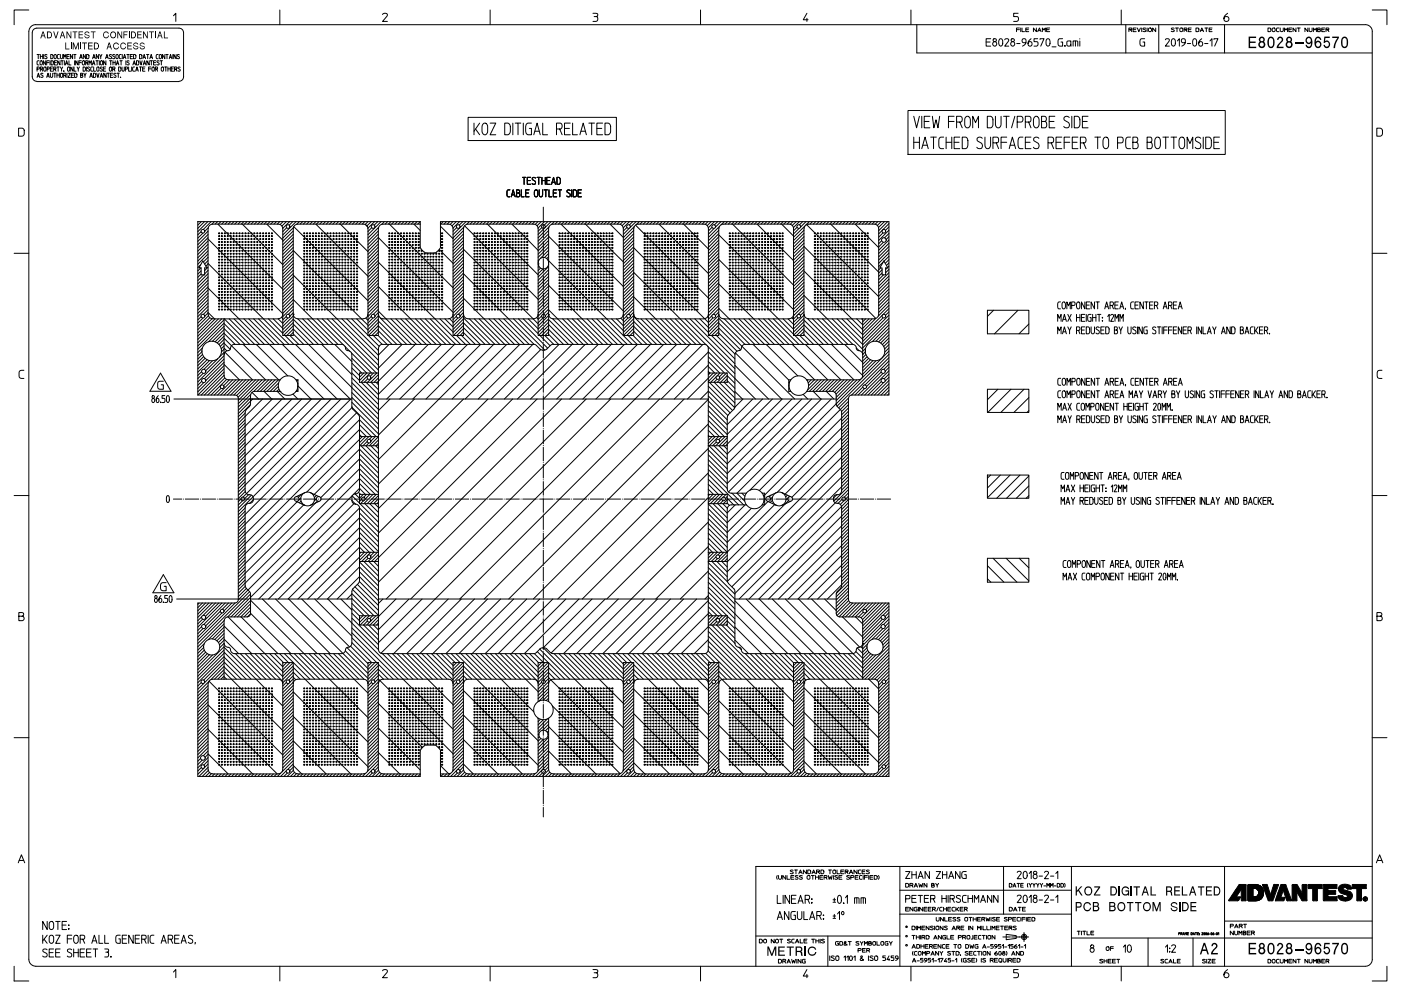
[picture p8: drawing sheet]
<svg xmlns="http://www.w3.org/2000/svg" width="420mm" height="297mm" viewBox="0 0 420 297" stroke-linecap="round" stroke-linejoin="round" font-family="sans-serif">
<g fill="none" stroke="#000" stroke-width=".3">
<path d="M8.6 9.5v278a2.09 2.09 0 0 0 2.1 2.1h398.6M8.6 3h-4.4v4.4M10.7 7.4a2.09 2.09 0 0 0-2.1 2.1M10.7 7.4h398.6M11.1 16.3h.4v1.3M11.5 16.3h.3M11.7 18.2l-.6 .2v.9l.6 .2M12.1 16.3v1.3M12.1 16.9h.7M12.2 18.2h.3l.2 .4v.6l-.3 .3-.4-.4zM12.8 16.3v1.3M13.1 16.3v1.3"/>
<path d="M13.7 18.2v1.3l-.7-1.3v1.3M14 18.8h.7M14.1 16.5l-.3-.2a.27 .27 0 0 0-.3 .1 .27 .27 0 0 0 0 .4l.4 .2a.35 .35 0 0 1 0 .6 .35 .35 0 0 1-.5-.2M14.7 18.2h-.7v1.3M15 18.2v1.3M15.2 16.3l.7 .3-.2 1h-.5zM15.3 18.2l.7 .2-.2 1-.5 .1zM16.3 18.8h.6M16.4 16.4l.5 .2v.7a.34 .34 0 0 1-.4 .3 .34 .34 0 0 1-.3-.4zM17 18.2h-.7v1.3h.7M17.8 16.3l-.4 .1-.2 .3 .1 .8 .5 .1M18 18.2v1.3l-.7-1.3v1.3"/>
<path d="M18.1 16.3v.9a.36 .36 0 0 0 .4 .4 .36 .36 0 0 0 .3-.4v-.9M18.3 18.2h.3v1.3M18.6 18.2h.4M19.1 17.6v-1.3l.3 .7 .4-.7v1.3M19.3 18.2v1.3M19.6 19.5l.4-1.3 .4 1.3M19.7 19.1h.5M20.1 16.9h.6M20.7 18.2v1.3h.6M20.8 16.3h-.7v1.3h.7M21.3 12.7v2.1M21.8 16.3v1.3l-.7-1.3v1.3"/>
<path d="M22.1 16.3h.3v1.3M22.4 18.2v1.3M22.4 16.3h.4M23.4 18.2v1.3l-.7-1.3v1.3M23.7 18.8h.7M23.9 17.6l.4-1.3 .4 1.3M24 17.2h.6M24.1 12.7v2.1M24.4 18.2h-.7v1.3M24.9 18.2l.4 .1 .1 .8a.36 .36 0 0 1-.4 .4 .36 .36 0 0 1-.3-.4zM25.7 16.3v1.3l-.7-1.3v1.3M25.7 18.8v.7"/>
<path d="M26 16.3l.6 .3-.1 1h-.5zM26.1 18.8h-.4v-.6l.6 .1 .1 .4-.3 .1 .3 .7M26.7 19.5v-1.3l.3 .7 .4-.7v1.3M27.7 19.5l.4-1.3 .4 1.3M27.8 17.6l.4-1.3 .4 1.3M27.8 19.1h.5M27.9 17.2h.5M28.8 18.2h.3v1.3M29.1 18.2h.4M29.6 16.3v1.3l-.7-1.3v1.3M29.8 18.2v1.3M29.8 16.3l.4 .7v.6"/>
<path d="M30.3 18.2h.3l.2 .4-.1 .6-.2 .3-.4-.4zM30.6 16.3l-.4 .7M31.6 17.6l.5-1.3 .4 1.3M31.7 18.2v1.3l-.7-1.3v1.3M31.8 17.2h.5M32.8 18.2h.4v1.3M33.2 18.2h.3M33.4 16.5l-.2-.2a.27 .27 0 0 0-.4 .1 .27 .27 0 0 0 .1 .4l.5 .3a.37 .37 0 0 1-.1 .5 .37 .37 0 0 1-.6-.2M33.9 18.2v1.3M33.9 18.8h.6M34.4 16.5l-.3-.2a.27 .27 0 0 0-.3 .1 .27 .27 0 0 0 .1 .4l.4 .2a.35 .35 0 0 1 0 .6 .35 .35 0 0 1-.5-.2M34.5 18.2v1.3"/>
<path d="M34.9 19.5l.3-1.3 .4 1.3M35 16.4l.4 .2v.7a.34 .34 0 0 1-.4 .3 .34 .34 0 0 1-.3-.4zM35 19.1h.5M35.9 18.2h.4v1.3M36.3 18.2h.4M36.3 16.3l-.4 .1-.2 .3 .1 .8 .5 .1M36.7 16.3v1.3M36.9 17.6l.5-1.3 .3 1.3M37.1 17.2h.5M37.7 18.2v1.3M38 16.3h.4v1.3M38.4 16.3h.3"/>
<path d="M38.7 18.3l-.2-.1a.27 .27 0 0 0-.4 .1 .27 .27 0 0 0 .1 .4l.5 .3a.36 .36 0 0 1-.2 .5 .36 .36 0 0 1-.5-.2M38.8 9.4v2.1M39.1 16.9h.6M39.7 16.3h-.6v1.3h.6M39.8 19.5l.5-1.3 .3 1.3M40 19.1h.5M40 16.3l.7 .3-.2 1h-.5zM40.9 18.2l.7 .2-.1 1-.6 .1zM41.8 16.3l.7 .3-.2 1h-.5zM41.9 18.2l.4 1.3 .3-1.3M42.8 17.6l.4-1.3 .4 1.3M42.9 19.5l.4-1.3 .4 1.3"/>
<path d="M43 17.2h.5M43 19.1h.6M43.9 16.3h.4v1.3M44.3 16.3h.3M44.7 18.2v1.3l-.7-1.3v1.3M44.9 17.6l.4-1.3 .4 1.3M45 18.2h.4v1.3M45 17.2h.6M45.4 18.2h.3M46 18.8h.6M46.6 9.4v2.1M46.7 18.2h-.7v1.3h.7"/>
<path d="M47.4 16.3l-.4 .1-.2 .3 .1 .8 .5 .1M47.7 18.3l-.3-.1a.27 .27 0 0 0-.3 .1 .27 .27 0 0 0 0 .4l.5 .2a.36 .36 0 0 1 0 .5 .36 .36 0 0 1-.6-.1M47.9 16.4l.5 .2v.6a.34 .34 0 0 1-.3 .4 .34 .34 0 0 1-.4-.4zM48 18.2h.4v1.3M48.4 18.2h.3M49.4 16.3v1.3l-.7-1.3v1.3M49.7 16.3h.4v1.3M50.1 16.3h.3M50.7 17.6l.4-1.3 .4 1.3M50.8 17.2h.6M51.8 16.3v1.3M52 4.7l.7-.7v2.4"/>
<path d="M52.8 16.3v1.3l-.7-1.3v1.3M53.8 16.5l-.3-.2a.27 .27 0 0 0-.3 .1 .27 .27 0 0 0 0 .4l.6 .3a.36 .36 0 0 1-.2 .5 .36 .36 0 0 1-.5-.2M83.9 3v4.4M114.7 4.4a.71 .71 0 0 1 .9-.4 .71 .71 0 0 1 .4 .8l-1.3 1.6h1.4M146.9 3v4.4M177.8 4l1.3 .2v.5l-.4 .3a.75 .75 0 0 1 .5 .7 .75 .75 0 0 1-.6 .7h-.8M178.1 5h.6M210 3v4.4M241.9 4l-1.1 1.9h1.5M241.9 5.5v.9M273.1 3v4.4M274.8 7.4v8.5h136.6"/>
<path d="M295.6 12.6h1.2M297 11.6h-1.4v2.2h1.4M298.1 12.5a.68 .68 0 0 0-.5 1 .68 .68 0 0 0 1.2 0 .68 .68 0 0 0-.5-1M299.6 11.7a.61 .61 0 0 1 .8 0 .61 .61 0 0 1 .2 .7v.6a.64 .64 0 0 1-.6 .8 .64 .64 0 0 1-.6-.8zM301.2 11.9a.59 .59 0 0 1 .8-.3 .59 .59 0 0 1 .3 .8l-1.1 1.4h1.2M303.5 12.5a.68 .68 0 0 0-.5 1 .68 .68 0 0 0 1.2 0 .68 .68 0 0 0-.5-1M304.7 8.9h.9M304.8 13h1M305.2 4h-1.3v1h.9a.74 .74 0 0 1 .5 .7 .74 .74 0 0 1-.5 .7h-.9M305.6 8.4h-.9v1.1M306 8.4v1.1M306.4 8.4v1.1h.7"/>
<path d="M307.5 8.9h.8M307.6 12.8h-.8a.62 .62 0 0 1-.5-.7 .62 .62 0 0 1 .7-.5 .62 .62 0 0 1 .6 .5l-.1 .9-1 .8M308.4 8.4h-.9v1.1h.9M309.1 11.6a1.34 1.34 0 0 0-.6 2.2 .65 .65 0 0 0 .9-.4 .65 .65 0 0 0-.4-.8 .65 .65 0 0 0-.8 .4M310.7 8.4v1.1l-.9-1.1v1.1M311.1 9.5l.5-1.1 .5 1.1M311.1 11.6h-1.1v.9h.7a.71 .71 0 0 1 .5 .7 .71 .71 0 0 1-.5 .6h-.7M311.3 9.2h.7M311.8 11.8v-.2h1.2l-1 2.2M312.5 9.5v-1.1l.4 .6 .5-.6v1.1M313.8 8.9h.7M313.8 11.7a.61 .61 0 0 1 .8 0 .61 .61 0 0 1 .2 .7v.6a.64 .64 0 0 1-.6 .8 .64 .64 0 0 1-.6-.8z"/>
<path d="M314.7 8.4h-.9v1.1h.9M315.4 14h1.2M318.6 11.6h-1.1l-.3 .7 .2 1.3 1.2 .2v-1.2h-.5M319.2 13.6l.1 .2zM319.3 13.8h.1M321 13.4l-.4 .4-.7-.2v-1.2l1.1-.1 .1 1.5M321.7 13.8v-1.5l1.4 .1v1.4M322.4 12.3v1.5M323.7 11.6v.1M323.7 12.3v1.5M336.1 3v4.4M337.5 7.4v8.5"/>
<path d="M338.4 8.9v.6M338.9 8.9h-.5v-.5l.9 .1v.4h-.4l.4 .6M339.7 8.9h.8M340.6 8.4h-.9v1.1h.9M341 8.4l.4 1.1 .5-1.1M342.3 8.4v1.1M343.1 11.6h-1l-.4 .7 .1 1.2 .5 .3h.8v-1.2h-.4M343.5 8.5l-.6-.1-.2 .2 .6 .4a.27 .27 0 0 1 .2 .3 .27 .27 0 0 1-.3 .2l-.6-.2M343.9 8.4v1.1M344.3 8.6l.3-.2 .4 .1 .2 .8-.7 .1zM346.5 8.4v1.1l-1-1.1v1.1M347.4 7.4v8.5"/>
<path d="M349.4 11.9a.59 .59 0 0 1 .7-.3 .59 .59 0 0 1 .3 .8l-1 1.4h1.2M351.4 11.7a.61 .61 0 0 1 .7 0 .61 .61 0 0 1 .3 .7v.6a.64 .64 0 0 1-.6 .8 .64 .64 0 0 1-.6-.8zM352 8.5l-.6-.1-.2 .2 .6 .4a.27 .27 0 0 1 .2 .3 .27 .27 0 0 1-.3 .2l-.6-.2M352.4 8.4h.4v1.1M352.8 8.4h.5M353 12.3l.6-.7v2.2M353.8 8.5a.45 .45 0 0 1 .8 .2l-.1 .6-.6 .2-.2-.2zM355 8.9v.6M355.3 12.8h-.7a.62 .62 0 0 1-.5-.7 .62 .62 0 0 1 .6-.5 .62 .62 0 0 1 .7 .5l-.2 .9-.9 .8M355.5 8.9h-.5v-.5h.6a.28 .28 0 0 1 .2 .3 .28 .28 0 0 1-.3 .2l.3 .6M356 13h.9M356.2 8.9h.8"/>
<path d="M357.1 8.4h-.9v1.1h.9M357.8 11.7a.61 .61 0 0 1 .7 0 .61 .61 0 0 1 .2 .7v.6a.64 .64 0 0 1-.6 .8 .64 .64 0 0 1-.6-.8zM358.5 8.4h.7l.2 .2-.1 .8-.8 .1zM359.8 9.5l.5-1.1 .5 1.1M360 9.2h.6M360.3 11.6a1.34 1.34 0 0 0-.6 2.2 .65 .65 0 0 0 .9-.4 .65 .65 0 0 0-.4-.8 .65 .65 0 0 0-.9 .4M361.1 13h1M361.2 8.4h.4v1.1M361.6 8.4h.5M362.5 8.9h.8M362.7 12.3l.6-.7v2.2M363.4 8.4h-.9v1.1h.9"/>
<path d="M363.9 11.8v-.2h1.2l-1 2.2M367.1 7.4v8.5M368 4a1.63 1.63 0 0 0-.9 2.2 .76 .76 0 0 0 1.2 0 .76 .76 0 0 0-.3-1.2 .76 .76 0 0 0-1.1 .6M380.1 8.4h.7l.2 .2-.2 .8-.7 .1zM381.5 8.5a.45 .45 0 0 1 .8 .2l-.1 .6-.6 .2-.2-.3zM383.4 8.4h-.5l-.2 .3 .1 .7 .6 .1M383.8 8.4v.8l.3 .3 .6-.2v-.9M385.1 9.5v-1.1l.4 .6 .5-.6v1.1M386.4 8.9h.7M387.2 8.4h-.8v1.1h.8M388.5 8.4v1.1l-.9-1.1v1.1M388.9 8.4h.5v1.1"/>
<path d="M389.4 8.4h.4M392.1 8.4v1.1l-.9-1.1v1.1M392.5 8.4v.8l.3 .3 .5-.2v-.9M393.7 9.5v-1.1l.5 .6 .5-.6v1.1M395 8.9h.5a.3 .3 0 0 1 .4 .3 .3 .3 0 0 1-.3 .3h-.6v-1.1h.6l.2 .3-.3 .2M396.2 8.9h.8M397.1 8.4h-.9v1.1h.9M397.5 8.9v.6M398 8.9h-.5v-.5l.8 .1v.4h-.3l.4 .6M409.3 7.4a2.09 2.09 0 0 1 2.1 2.1M411.4 9.5v278a2.09 2.09 0 0 1-2.1 2.1M411.4 3h4.4v4.4"/>
<path d="M5.6 38.4h1.2l.4 .5v1.5l-.4 .4h-1.2zM11 24.4a1.34 1.34 0 0 1-1.3-1.4v-13.2a1.34 1.34 0 0 1 1.3-1.4h42.7a1.34 1.34 0 0 1 1.3 1.4v13.2a1.33 1.33 0 0 1-1.3 1.4M11 24.4h42.7M11.1 20.7h.6v-.5l-.6-.1v1.2M11.1 23.2l.4-1.3 .4 1.3M11.2 22.8h.6M12.1 20.7v.6M12.5 20.7h-.4v-.6l.6 .1 .1 .4-.3 .1 .3 .6M12.9 22.1l-.3-.2a.27 .27 0 0 0-.3 .1 .27 .27 0 0 0 0 .4l.4 .2a.36 .36 0 0 1 .1 .6 .36 .36 0 0 1-.6-.2M13.3 20.1l.5 .2-.1 .9a.35 .35 0 0 1-.4 .1 .35 .35 0 0 1-.2-.3zM14 23.2l.4-1.3 .4 1.3M14.1 20.7h.6v-.5l-.6-.1v1.2"/>
<path d="M14.1 22.8h.6M15.1 21.9l.1 1.2a.35 .35 0 0 0 .4 .1 .35 .35 0 0 0 .2-.4v-.9M15.1 20.6h.6M15.8 20.1h-.7v1.2h.7M16.1 21.9h.3v1.3M16.1 20.7v.6M16.4 21.9h.4M16.5 20.7h-.4v-.6l.7 .1v.4l-.3 .1 .3 .6M17.1 20.1h.3v1.2M17.1 21.9v1.3M17.1 22.5h.7M17.4 20.1h.4"/>
<path d="M17.8 21.9v1.3M18.1 20.1l.4 .6v.6M18.2 22a.35 .35 0 0 1 .4 0 .35 .35 0 0 1 .2 .3v.5a.36 .36 0 0 1-.3 .4 .36 .36 0 0 1-.4-.4zM18.8 20.1l-.3 .6M19.2 21.3h.1M19.1 22.6v.6M19.1 21.3h.1M19.5 22.6h-.4v-.7l.6 .1 .1 .4-.3 .2 .3 .6M20.1 21.9v1.3M20.4 20.1l.4 .1 .1 .8a.36 .36 0 0 1-.3 .3 .36 .36 0 0 1-.4-.3zM20.4 21.9h.7l-.7 1.3h.7M21.4 22.5h.6"/>
<path d="M21.9 20.1v1.2l-.7-1.2v1.2M22.1 21.9h-.7v1.3h.7M22.2 20.1v1.2h.6M22.4 21.9l.6 .3 .1 .6-.3 .4h-.4zM23.1 20.1l.4 .6v.6M23.8 20.1l-.3 .6M24.2 22.5h.4a.38 .38 0 0 1 .2 .3 .38 .38 0 0 1-.2 .4h-.4v-1.3l.6 .2-.2 .4M24.9 20.1l.7 .2-.2 1h-.5zM25.1 21.9l.4 .7v.6M25.8 21.9l-.3 .7M25.9 20.1v1.2M26.9 20.2l-.3-.1a.27 .27 0 0 0-.3 .1 .27 .27 0 0 0 0 .3l.5 .3a.35 .35 0 0 1-.1 .5 .35 .35 0 0 1-.5-.1"/>
<path d="M26.9 23.2l.4-1.3 .4 1.3M27.1 22.8h.5M27.8 20.1h-.4l-.2 .4v.7l.6 .1M28 21.9l.7 .3-.2 1h-.5zM28.1 20.1v1.2h.6M29 21.9l.4 1.3 .3-1.3M29.2 20.1l.5 .2v.7a.34 .34 0 0 1-.4 .4 .34 .34 0 0 1-.3-.4zM30 23.2l.4-1.3 .4 1.3M30.1 22.8h.6M30.7 20.2l-.3-.1a.26 .26 0 0 0-.4 .1 .26 .26 0 0 0 .1 .3l.6 .4a.36 .36 0 0 1-.2 .5 .36 .36 0 0 1-.5-.2M31 20.6h.6M31.7 20.1h-.7v1.2h.7"/>
<path d="M31.8 21.9v1.3l-.7-1.3v1.3M32.1 21.9h.4v1.3M32.5 21.9h.3M33 20.1h.3l.2 .4-.1 .6-.2 .2-.4-.3zM33.1 22.5h.6M33.8 20.7v.6M33.8 21.9h-.7v1.3h.7M34.2 20.7h-.4v-.6l.6 .1 .1 .4-.3 .1 .3 .6M34.8 22.1l-.3-.2a.27 .27 0 0 0-.3 .1 .27 .27 0 0 0 0 .4l.5 .3a.35 .35 0 0 1-.1 .5 .35 .35 0 0 1-.5-.2M35.1 21.9h.4v1.3M35.5 21.9h.3M35.6 20.1l.6 .2-.1 1h-.5z"/>
<path d="M36.2 23.2h.1M36.6 20.1v.9a.34 .34 0 0 0 .3 .4 .34 .34 0 0 0 .4-.4v-.9M37.6 20.7h.5l.1-.5-.6-.1v1.2M38.6 20.1v1.2h.6M39.5 20.1v1.2M40.4 20.1h-.5l-.1 .4 .1 .7 .5 .1M40.7 21.3l.4-1.2 .4 1.2M40.8 21h.5M41.8 20.1h.3v1.2M42.1 20.1h.4M42.8 20.6h.6M43.5 20.1h-.7v1.2h.7"/>
<path d="M44.6 20.6h.7M45.3 20.1h-.7v1.2M45.8 20.1h.2l.2 .4v.6l-.2 .2-.5-.3zM46.5 20.7v.6M47 20.7h-.5v-.6l.7 .1v.4l-.2 .1 .2 .6M48.5 20.2a.33 .33 0 0 1 .4-.1 .33 .33 0 0 1 .1 .4v.5a.36 .36 0 0 1-.3 .3 .36 .36 0 0 1-.4-.3zM49.4 20.1h.3v1.2M49.7 20.1h.3M50.3 20.1v1.2M50.3 20.6h.7M51 20.1v1.2M51.3 20.6h.6"/>
<path d="M52 20.1h-.7v1.2h.7M52.3 20.7v.6M52.7 20.7h-.4v-.6l.7 .1v.4l-.3 .1 .3 .6M54 20.2l-.3-.1a.27 .27 0 0 0-.3 .1 .27 .27 0 0 0 0 .3l.5 .2a.35 .35 0 0 1 0 .6 .35 .35 0 0 1-.6-.1M140.3 35.2h44.5v6.9h-44.5zM142.1 36.9v3.5M142.6 38.7l-.5 .6M143.8 36.9l-1.2 1.8 1.2 1.7M144.8 37.2a.82 .82 0 0 1 1-.2 .82 .82 0 0 1 .4 1v1.3a.87 .87 0 0 1-.9 1.1 .87 .87 0 0 1-.8-1.1v-1.3zM146.9 36.9h1.7l-1.7 3.5h1.7M151.3 36.9l1.2 .1 .4 .6v2.1l-.6 .7h-1zM153.7 36.9v3.5"/>
<path d="M154.4 36.9h.9v3.5M155.3 36.9h.8M156.9 36.9v3.5M159.3 36.9l-1.3 .1-.4 1v1.3l.2 .8 .5 .3h1v-1.9h-.6M160.3 39.3h1.4M162.7 36.9v3.5h1.4M166.8 38.7v1.7M167.8 38.7h-1v-1.8h1.2a.92 .92 0 0 1 .5 .9 .92 .92 0 0 1-.7 .9l.7 1.7M169.2 38.5h1.5M171 36.9h-1.8v3.5h1.8M171.7 36.9v3.5h1.4M174.2 39.3h1.3"/>
<path d="M176.5 36.9h.9v3.5M177.4 36.9h.8M178.9 38.5h1.5M180.7 36.9h-1.8v3.5h1.8M181.4 36.9h1l.6 .7v2.1l-.6 .7h-1zM272.2 33.1h95.1v13.2h-95.1zM273.9 34.9l.9 3.4 .8-3.4M276.3 34.9v3.4M277.1 36.4h1.4M278.8 34.9h-1.7v3.4h1.7M279.5 34.9l.5 3.4 .6-2.4 .6 2.4 .5-3.4M284.3 36.4h1.7"/>
<path d="M286 34.9h-1.7v3.4M286.8 36.6v1.7M287.7 36.6h-.9v-1.7h1.1a.9 .9 0 0 1 .6 .9 .9 .9 0 0 1-.8 .8l.8 1.7M289.5 35.1a.84 .84 0 0 1 1-.1 .84 .84 0 0 1 .4 .9v1.4a.86 .86 0 0 1-.8 1 .86 .86 0 0 1-.9-1v-1.7zM291.6 38.3v-3.4l.9 1.9 .8-1.9v3.4M296 34.9h1l.6 .7v2l-.4 .6-1.2 .1zM298.4 34.9v2.4a.86 .86 0 0 0 .9 1 .86 .86 0 0 0 .8-1v-2.4M300.8 34.9h.9v3.4M301.7 34.9h.8M304.2 34.9l-1 3.4M304.9 36.6h1.2a.93 .93 0 0 0 .6-.9 .93 .93 0 0 0-.6-.8h-1.2v3.4M307.4 36.6v1.7"/>
<path d="M308.4 36.6h-1v-1.7h1.1a.91 .91 0 0 1 .6 .9 .91 .91 0 0 1-.7 .8l.7 1.7M310 35.3a.83 .83 0 0 1 1-.4 .83 .83 0 0 1 .5 1v1.4a.86 .86 0 0 1-.8 1 .86 .86 0 0 1-.9-1zM312.2 36.4h1a1.11 1.11 0 0 1 .1 1.9h-1.1v-3.4h.9a.83 .83 0 0 1 .6 .7 .83 .83 0 0 1-.5 .8M314.5 36.4h1.5M316.2 34.9h-1.7v3.4h1.7M320.5 35.2a.8 .8 0 0 0-1.1-.3 .8 .8 0 0 0-.2 1.2l1.1 .6a.93 .93 0 0 1 0 1.4 .93 .93 0 0 1-1.4-.2M321.3 34.9v3.4M322.1 34.9h.9l.7 .7v2l-.7 .7h-.9zM324.5 36.4h1.4M326.2 34.9h-1.7v3.4h1.7M412.7 38.4h1.2l.5 .5v1.2l-.5 .7h-1.2zM152.9 56.9l-.7 .1-.2 .5v1.2l.2 .2 .7 .1"/>
<path d="M153.3 59l.5-2.1 .6 2.1M153.5 58.4h.8M154.9 57.9h.6a.65 .65 0 0 1 0 1.1h-.6v-2.1l.8 .2 .1 .4-.3 .4M156.3 56.9v2.1h.8M156.6 53.2h.5v2M157.1 53.2h.6M157.6 57.9h.8M158.1 54.1h.9M158.6 56.9h-1v2.1h1M159.1 53.2h-1v2h1M160 40.4l1-3.5 1 3.5M160.5 57l.3-.1 .3 .3 .1 1.2a.52 .52 0 0 1-.5 .6 .52 .52 0 0 1-.5-.6v-1.1z"/>
<path d="M160.5 53.4a.47 .47 0 0 0-.7-.2 .47 .47 0 0 0-.1 .7l.6 .4a.57 .57 0 0 1 .1 .8 .57 .57 0 0 1-.9-.1M161 53.2h.5v2M161.5 53.2h.5M161.6 56.9v1.5a.52 .52 0 0 0 .6 .6 .52 .52 0 0 0 .5-.6v-1.5M162.5 53.2v2M162.5 54.1h1M163.1 56.9h.5v2.1M163.5 53.2v2M163.6 56.9h.5M163.9 54.1h.9M164.6 56.9v2.1h.8M164.9 53.2h-1v2h1"/>
<path d="M165.3 55.2l.6-2 .6 2M165.5 54.6h.8M165.9 57.9h.9M166.9 56.9h-1v2.1h1M167 53.2h.5l.5 .4v1.2l-.3 .4h-.7zM167.3 56.9h.5v2.1M167.8 56.9h.5M170.9 57.1a.48 .48 0 0 0-.7-.1 .48 .48 0 0 0-.1 .6l.6 .4a.57 .57 0 0 1 .1 .9 .57 .57 0 0 1-.9-.2M171.4 56.9v2.1M171.8 56.9h.6l.4 .4 .1 1.1-.4 .5-.7 .1zM173.3 57.9h.9M173.8 40.4l1-3.5 1 3.5"/>
<path d="M174.3 56.9h-1v2.1h1M273.9 41.1v3.5M273.9 42.6h1.7M275.6 41.1v3.5M276.3 44.6l1-3.5 1 3.5M276.6 43.5h1.4M279 41.1h.9v3.5M279.9 41.1h.8M282.9 41.1l-1 .1-.5 .9 .2 2 .3 .4 1 .1M283.6 41.1v3.5M283.6 42.6h1.7M285.3 41.1v3.5"/>
<path d="M286 42.6h1.5M287.7 41.1h-1.7v3.5h1.7M288.5 41.1l1.2 .1 .4 .6v2l-.6 .8h-1zM294.5 41.4a.79 .79 0 0 0-1.2-.2 .79 .79 0 0 0-.2 1.1l1.1 .6a.94 .94 0 0 1 .1 1.5 .94 .94 0 0 1-1.5-.3M295.3 41.1v2.4a.87 .87 0 0 0 .8 1.1 .87 .87 0 0 0 .9-1.1v-2.4M297.7 42.8v1.8M298.7 42.8h-1v-1.7h1.1a.91 .91 0 0 1 .6 .9 .91 .91 0 0 1-.7 .8l.7 1.8M300.1 42.6h1.7M301.8 41.1h-1.7v3.5M302.5 44.6l1-3.5 1 3.5M302.8 43.5h1.4M306.7 41.1l-1.1 .1-.4 .9v1.4l.2 .8 .5 .3h.8"/>
<path d="M307.4 42.6h1.4M309.1 41.1h-1.7v3.5h1.7M311.4 41.4a.78 .78 0 0 0-1.1-.2 .78 .78 0 0 0-.2 1.1l1 .6a.94 .94 0 0 1 .2 1.5 .94 .94 0 0 1-1.5-.3M314.2 42.8v1.8M315.1 42.8h-.9v-1.7h1.1a.9 .9 0 0 1 .6 .9 .9 .9 0 0 1-.8 .8l.8 1.8M316.6 42.6h1.5M318.3 41.1h-1.7v3.5h1.7M319 42.6h1.7M320.7 41.1h-1.7v3.5M321.5 42.6h1.4M323.1 41.1h-1.6v3.5h1.6M323.9 42.8v1.8"/>
<path d="M324.8 42.8h-.9v-1.7h1.1a.9 .9 0 0 1 .6 .9 .9 .9 0 0 1-.8 .8l.8 1.8M328.2 41.1h.9v3.5M329.1 41.1h.8M331 41.3a.82 .82 0 0 1 1-.1 .82 .82 0 0 1 .4 .9v1.4a.86 .86 0 0 1-.9 1.1 .86 .86 0 0 1-.8-1.1v-1.4zM335 42.8h1.2a.94 .94 0 0 0 .5-.8 .94 .94 0 0 0-.5-.9h-1.2v3.5M338.9 41.1l-1 .1-.4 .9 .1 2 .5 .5h.8M339.6 42.6h1a1.09 1.09 0 0 1 .1 2h-1.1v-3.5h.9a.83 .83 0 0 1 .6 .7 .83 .83 0 0 1-.5 .8M343.9 42.6h.9a1.11 1.11 0 0 1 .2 2h-1.1v-3.5h.9a.84 .84 0 0 1 .5 .8 .84 .84 0 0 1-.5 .7M346.5 41.3a.82 .82 0 0 1 1-.1 .82 .82 0 0 1 .4 .9v1.4a.86 .86 0 0 1-.9 1.1 .86 .86 0 0 1-.8-1.1v-1.4zM348.6 41.1h.9v3.5M349.5 41.1h.8M351 41.1h.9v3.5"/>
<path d="M351.9 41.1h.8M353.8 41.3a.82 .82 0 0 1 1-.1 .82 .82 0 0 1 .3 .9v1.4a.86 .86 0 0 1-.8 1.1 .86 .86 0 0 1-.9-1.1v-1.4zM355.9 44.6v-3.5l.8 1.9 .9-1.9v3.5M359.9 41.4a.8 .8 0 0 0-1.1-.3 .8 .8 0 0 0-.2 1.2l1.1 .6a.94 .94 0 0 1 .1 1.5 .94 .94 0 0 1-1.5-.3M360.7 41.1v3.5M361.5 41.1l1.2 .1 .4 .6v2l-.7 .8h-.9zM363.9 42.6h1.4M365.6 41.1h-1.7v3.5h1.7M4.2 75.9h4.4M59.4 66.4l-.1 .1M60.2 79.3l-.9 .9M60.3 69.4l-1 1"/>
<path d="M60.4 66.4l-1.1 1M60.8 78.2l1.2 2.1h-.7v2.1h-1v-2.1h-.7zM60.8 69.9l-1.5 1.5M61.3 66.4l-2 2M62.3 66.4l-3 3M62.4 71.6l22.4 22.4M62.4 78.9l3.1 3.2M62.4 79.1l-.7 .7M62.4 78.1l-1.1 1M62.4 77.1l-1.4 1.4M62.4 76.1l-3.1 3.1M62.4 75.2l-3.1 3"/>
<path d="M62.4 74.2l-3.1 3.1M62.4 73.2l-3.1 3.1M62.4 72.2l-3.1 3.1M62.4 71.2l-3.1 3.1M62.4 70.3l-3.1 3M62.4 69.3l-3.1 3.1M62.4 68.5v25.7M62.4 68.3l-1 1M63.3 66.4l-2.4 2.4M64.3 66.4l-.8 .8M65.2 66.4l-.7 .8M65.3 67.2l19.5 19.5"/>
<path d="M65.5 69.8l.4 .1-.2 .2zM65.5 79.5l.4 .1-.2 .2zM65.5 78.6l.4 .1-.2 .2zM65.5 75.1l.4 .1-.2 .1zM65.5 74.2l.4 .1-.2 .2zM65.5 73.3l.4 .1-.2 .2zM65.5 71.6h.4l-.2 .2zM65.5 72.5h.4l-.2 .2zM65.5 70.7l.4 .1-.2 .1zM65.5 77.7l.4 .1-.2 .2zM65.5 76.9h.4l-.2 .2zM65.5 76l.4 .1-.2 .1z"/>
<path d="M66.2 66.4l-.7 .8M66.4 69.8l.3 .2-.3 .1zM66.4 79.4l.3 .3h-.3zM66.4 74.2l.3 .2h-.3zM66.4 75l.3 .2-.3 .1zM66.4 72.4l.3 .2-.3 .1zM66.4 73.3l.3 .2-.3 .1zM66.4 71.5l.3 .2-.3 .1zM66.4 70.6l.3 .2-.3 .1zM66.4 78.6l.3 .2h-.3zM66.4 76.8l.3 .2-.3 .1zM66.4 77.7l.3 .2-.3 .1z"/>
<path d="M66.4 75.9l.3 .2-.3 .1zM67.2 66.4l-.7 .8M67.3 75.9l.3 .2-.3 .1zM67.3 71.5l.3 .2-.3 .1zM67.3 70.6l.3 .2-.3 .1zM67.3 69.8l.3 .2-.3 .1zM67.3 72.4l.3 .2-.3 .1zM67.3 76.8l.3 .2-.3 .1zM67.3 79.4l.3 .3h-.3zM67.3 74.2l.3 .2h-.3zM67.3 75l.3 .2-.3 .1zM67.3 73.3l.3 .2-.3 .1z"/>
<path d="M67.3 78.6l.3 .2h-.3zM67.3 77.7l.3 .2-.3 .1zM68.2 69.8l.3 .2-.3 .1zM68.2 71.5l.3 .2-.3 .1zM68.2 70.6l.3 .2-.3 .1zM68.2 72.4l.3 .2-.3 .1zM68.2 76.8l.3 .2-.3 .1zM68.2 75.9l.3 .2-.3 .1zM68.2 75l.3 .2-.3 .1zM68.2 77.7l.3 .2-.3 .1zM68.2 79.4l.3 .3h-.3zM68.2 74.2l.3 .2h-.3z"/>
<path d="M68.2 73.3l.3 .2-.3 .1zM68.2 78.6l.3 .2h-.3zM68.2 66.4l-.7 .8M69.1 76.8l.3 .2-.3 .1zM69.1 75.9l.3 .2-.3 .1zM69.1 74.2l.3 .2h-.3zM69.1 73.3l.3 .2-.3 .1zM69.1 72.4l.3 .2-.3 .1zM69.1 70.6l.3 .2-.3 .1zM69.1 71.5l.3 .2-.3 .1zM69.1 69.8l.3 .2-.3 .1zM69.1 79.4l.3 .3h-.3z"/>
<path d="M69.1 75l.3 .2-.3 .1zM69.1 78.6l.3 .2h-.3zM69.1 77.7l.3 .2-.3 .1zM69.2 66.4l-.8 .8M70 73.3l.2 .2-.2 .1zM70 75.9l.2 .2-.2 .1zM70 76.8l.2 .2-.2 .1zM70 72.4l.2 .2-.2 .1zM70 69.8l.2 .2-.2 .1zM70 71.5l.2 .2-.2 .1zM70 70.6l.2 .2-.2 .1zM70 79.4l.2 .3h-.2z"/>
<path d="M70 74.2l.2 .2h-.2zM70 75l.2 .2-.2 .1zM70 78.6l.2 .2h-.2zM70 77.7l.2 .2-.2 .1zM70.1 66.4l-.7 .8M70.8 75l.3 .2-.3 .1zM70.8 74.2l.3 .2h-.3zM70.8 77.7l.3 .2-.3 .1zM70.8 75.9l.3 .2-.3 .1zM70.8 76.8l.3 .2-.3 .1zM70.8 73.3l.3 .2-.3 .1zM70.8 72.4l.3 .2-.3 .1z"/>
<path d="M70.8 69.8l.3 .2-.3 .1zM70.8 71.5l.3 .2-.3 .1zM70.8 70.6l.3 .2-.3 .1zM70.8 79.4l.3 .3h-.3zM70.8 78.6l.3 .2h-.3zM71.1 66.4l-.7 .8M71.7 75.9l.3 .2-.3 .1zM71.7 72.4l.3 .2-.3 .1zM71.7 73.3l.3 .2-.3 .1zM71.7 76.8l.3 .2-.3 .1zM71.7 77.7l.3 .2-.3 .1zM71.7 69.8l.3 .2-.3 .1z"/>
<path d="M71.7 70.6l.3 .2-.3 .1zM71.7 71.5l.3 .2-.3 .1zM71.7 79.4l.3 .3h-.3zM71.7 74.2l.3 .2h-.3zM71.7 75l.3 .2-.3 .1zM71.7 78.6l.3 .2h-.3zM72.1 66.4l-.7 .8M72.6 76.8l.3 .2-.3 .1zM72.6 74.2l.3 .2h-.3zM72.6 75.9l.3 .2-.3 .1zM72.6 72.4l.3 .2-.3 .1zM72.6 69.8l.3 .2-.3 .1z"/>
<path d="M72.6 70.6l.3 .2-.3 .1zM72.6 71.5l.3 .2-.3 .1zM72.6 79.4l.3 .3h-.3zM72.6 73.3l.3 .2-.3 .1zM72.6 75l.3 .2-.3 .1zM72.6 78.6l.3 .2h-.3zM72.6 77.7l.3 .2-.3 .1zM72.6 67.2l2.6 2.6M73.1 66.4l-.8 .8M73.4 72.5h.4l-.2 .2zM73.4 71.6h.4l-.2 .2zM73.4 76l.4 .1-.2 .1z"/>
<path d="M73.4 76.9h.4l-.2 .2zM73.4 69.8l.4 .1-.2 .2zM73.4 70.7l.4 .1-.2 .1zM73.4 79.5l.4 .1-.2 .2zM73.4 73.3l.4 .1-.2 .2zM73.4 74.2l.4 .1-.2 .2zM73.4 75.1l.4 .1-.2 .1zM73.4 77.7l.4 .1-.2 .2zM73.4 78.6l.4 .1-.2 .2zM74 66.4l-.7 .8M74.3 73.3l.3 .1-.2 .2zM74.3 74.2l.3 .1-.2 .2z"/>
<path d="M74.3 71.6h.3l-.2 .2zM74.3 72.5h.3l-.2 .2zM74.3 69.8l.3 .1-.2 .2zM74.3 76l.3 .1-.2 .1zM74.3 76.9h.3l-.2 .2zM74.3 70.7l.3 .1-.2 .1zM74.3 79.5l.3 .1-.2 .2zM74.3 75.1l.3 .1-.2 .1zM74.3 77.7l.3 .1-.2 .2zM74.3 78.6l.3 .1-.2 .2zM75 66.4l-.7 .8M75.2 72.5h.3l-.2 .2z"/>
<path d="M75.2 73.3l.3 .1-.2 .2zM75.2 74.2l.3 .1-.2 .2zM75.2 71.6h.3l-.2 .2zM75.2 79.5l.3 .1-.2 .2zM75.2 78.6l.3 .1-.2 .2zM75.2 70.7l.3 .1-.2 .1zM75.2 75.1l.3 .1-.2 .1zM75.2 76l.3 .1-.2 .1zM75.2 76.9h.3l-.2 .2zM75.2 69.8l.3 .1-.2 .2zM75.2 77.7l.3 .1-.2 .2zM75.5 70l.6 .7"/>
<path d="M76 66.4l-.7 .8M76.1 70.7l.3 .1-.2 .1zM76.1 79.5l.3 .1-.2 .2zM76.1 78.6l.3 .1-.2 .2zM76.1 73.3l.3 .1-.2 .2zM76.1 75.1l.3 .1-.2 .1zM76.1 74.2l.3 .1-.2 .2zM76.1 76l.3 .1-.2 .1zM76.1 76.9h.3l-.2 .2zM76.1 72.5h.3l-.2 .2zM76.1 71.6h.3l-.2 .2zM76.1 69.8l.3 .1-.2 .2z"/>
<path d="M76.1 77.7l.3 .1-.2 .2zM76.4 70.9l.6 .6M76.9 75.1l.4 .1-.2 .1zM76.9 74.2l.4 .1-.2 .2zM76.9 79.5l.4 .1-.2 .2zM76.9 76l.4 .1-.2 .1zM76.9 76.9h.4l-.2 .2zM76.9 77.7l.4 .1-.2 .2zM76.9 73.3l.4 .1-.2 .2zM76.9 71.6h.4l-.2 .2zM76.9 70.7l.4 .1-.2 .1zM76.9 72.5h.4l-.2 .2z"/>
<path d="M76.9 78.6l.4 .1-.2 .2zM76.9 69.8l.4 .1-.2 .2zM77 66.4l-.7 .8M77.3 71.8l.6 .6M77.8 72.5h.4l-.2 .2zM77.8 71.6h.4l-.2 .2zM77.8 73.3l.4 .1-.2 .2zM77.8 70.7l.4 .1-.2 .1zM77.8 74.2l.4 .1-.2 .2zM77.8 69.8l.4 .1-.2 .2zM77.8 75.1l.4 .1-.2 .1zM77.8 78.6l.4 .1-.2 .2z"/>
<path d="M77.8 76l.4 .1-.2 .1zM77.8 76.9h.4l-.2 .2zM77.8 77.7l.4 .1-.2 .2zM77.8 79.5l.4 .1-.2 .2zM78 66.4l-.8 .8M78.1 72.7l.7 .6M78.7 69.8l.4 .1-.3 .2zM78.7 74.2l.4 .1-.3 .2zM78.7 72.5h.4l-.3 .2zM78.7 73.3l.4 .1-.3 .2zM78.7 71.6h.4l-.3 .2zM78.7 70.7l.4 .1-.3 .1z"/>
<path d="M78.7 75.1l.4 .1-.3 .1zM78.7 76.9h.4l-.3 .2zM78.7 76l.4 .1-.3 .1zM78.7 77.7l.4 .1-.3 .2zM78.7 78.6l.4 .1-.3 .2zM78.7 79.5l.4 .1-.3 .2zM79 66.4l-.8 .8M79 73.6l.7 .6M79.6 72.5h.3l-.2 .2zM79.6 73.3l.3 .1-.2 .2zM79.6 71.6h.3l-.2 .2zM79.6 74.2l.3 .1-.2 .2z"/>
<path d="M79.6 70.7l.3 .1-.2 .1zM79.6 69.8l.3 .1-.2 .2zM79.6 79.5l.3 .1-.2 .2zM79.6 76l.3 .1-.2 .1zM79.6 77.7l.3 .1-.2 .2zM79.6 78.6l.3 .1-.2 .2zM79.6 76.9h.3l-.2 .2zM79.6 75.1l.3 .1-.2 .1zM79.9 74.4l.6 .7M79.9 66.4l-.7 .8M80 67.2l4.8 4.8M80.5 77.7l.3 .1-.2 .2z"/>
<path d="M80.5 76.9h.3l-.2 .2zM80.5 78.6l.3 .1-.2 .2zM80.5 74.2l.3 .1-.2 .2zM80.5 73.3l.3 .1-.2 .2zM80.5 70.7l.3 .1-.2 .1zM80.5 71.6h.3l-.2 .2zM80.5 72.5h.3l-.2 .2zM80.5 76l.3 .1-.2 .1zM80.5 69.8l.3 .1-.2 .2zM80.5 75.1l.3 .1-.2 .1zM80.5 79.5l.3 .1-.2 .2zM80.8 75.3l.6 .6"/>
<path d="M80.9 66.4l-.7 .8M81.4 73.3l.3 .2-.3 .1zM81.4 74.2l.3 .2h-.3zM81.4 72.4l.3 .2-.3 .1zM81.4 71.5l.3 .2-.3 .1zM81.4 69.8l.3 .2-.3 .1zM81.4 70.6l.3 .2-.3 .1zM81.4 79.4l.3 .3h-.3zM81.4 75.9l.3 .2-.3 .1zM81.4 76.8l.3 .2-.3 .1zM81.4 78.6l.3 .2h-.3zM81.4 77.7l.3 .2-.3 .1z"/>
<path d="M81.4 75l.3 .2-.3 .1zM81.6 76.2l3.2 3.1M81.9 66.4l-.8 .8M82.9 66.4l-.8 .8M83.9 66.4l-.8 .8M84.8 78.2l3.1-3.1 22.4 22.4M84.8 66.4l-.8 .9M85.8 66.4l-1.3 1.3M85.9 68.3l-1.1 1.1M86.8 66.4l-2 2M87.8 66.4l-1.1 1.1M87.9 79l-3.1 3.2"/>
<path d="M87.9 78.1l-3.1 3.1M87.9 77.1l-3.1 3.1M87.9 76.1l-3.1 3.1M87.9 74.2l-3.1 3.1M87.9 73.2l-3.1 3.1M87.9 72.2l-3.1 3.1M87.9 71.2l-3.1 3.1M87.9 70.2l-3.1 3.1M87.9 69.2l-3.1 3.2M87.9 68.2l-3.1 3.2M88.1 67.9l2.9 2.9M88.8 66.4l-4 4"/>
<path d="M89.7 66.4l-.8 .8M90.7 66.4l-.7 .8M91 71.6h.4l-.2 .2zM91 72.5h.4l-.2 .2zM91 73.3l.4 .1-.2 .2zM91 74.2l.4 .1-.2 .2zM91 75.1l.4 .1-.2 .1zM91 70.7l.4 .1-.2 .1zM91 69.8l.4 .1-.2 .2zM91 76l.4 .1-.2 .1zM91 76.9h.4l-.2 .2zM91 78.6l.4 .1-.2 .2z"/>
<path d="M91 79.5l.4 .1-.2 .2zM91 77.7l.4 .1-.2 .2zM91.2 71l.7 .7M91.7 66.4l-.8 .8M92 72.4l.3 .2-.3 .1zM92 73.3l.3 .2-.3 .1zM92 74.2l.3 .2h-.3zM92 71.5l.3 .2-.3 .1zM92 76.8l.3 .2-.3 .1zM92 75.9l.3 .2-.3 .1zM92 75l.3 .2-.3 .1zM92 79.4l.3 .3h-.3z"/>
<path d="M92 78.6l.3 .2h-.3zM92 77.7l.3 .2-.3 .1zM92 70.6l.3 .2-.3 .1zM92 69.8l.3 .2-.3 .1zM92 71.9l.8 .7M92.7 66.4l-.8 .8M92.9 73.3l.2 .2-.2 .1zM92.9 70.6l.2 .2-.2 .1zM92.9 74.2l.2 .2h-.2zM92.9 75l.2 .2-.2 .1zM92.9 75.9l.2 .2-.2 .1zM92.9 72.4l.2 .2-.2 .1z"/>
<path d="M92.9 71.5l.2 .2-.2 .1zM92.9 69.8l.2 .2-.2 .1zM92.9 77.7l.2 .2-.2 .1zM92.9 79.4l.2 .3h-.2zM92.9 78.6l.2 .2h-.2zM92.9 76.8l.2 .2-.2 .1zM92.9 72.7l.8 .8M93.7 66.4l-.8 .8M93.7 73.3l.3 .2-.3 .1zM93.7 74.2l.3 .2h-.3zM93.7 72.4l.3 .2-.3 .1zM93.7 71.5l.3 .2-.3 .1z"/>
<path d="M93.7 75l.3 .2-.3 .1zM93.7 75.9l.3 .2-.3 .1zM93.7 70.6l.3 .2-.3 .1zM93.7 78.6l.3 .2h-.3zM93.7 79.4l.3 .3h-.3zM93.7 77.7l.3 .2-.3 .1zM93.7 76.8l.3 .2-.3 .1zM93.7 69.8l.3 .2-.3 .1zM93.8 73.6l.7 .8M94.6 71.5l.3 .2-.3 .1zM94.6 72.4l.3 .2-.3 .1zM94.6 70.6l.3 .2-.3 .1z"/>
<path d="M94.6 74.2l.3 .2h-.3zM94.6 73.3l.3 .2-.3 .1zM94.6 75l.3 .2-.3 .1zM94.6 69.8l.3 .2-.3 .1zM94.6 77.7l.3 .2-.3 .1zM94.6 76.8l.3 .2-.3 .1zM94.6 75.9l.3 .2-.3 .1zM94.6 79.4l.3 .3h-.3zM94.6 78.6l.3 .2h-.3zM94.7 74.5l.7 .7M94.7 66.4l-.8 .8M94.7 67.2l2.6 2.6"/>
<path d="M95.5 71.5l.3 .2-.3 .1zM95.5 70.6l.3 .2-.3 .1zM95.5 69.8l.3 .2-.3 .1zM95.5 76.8l.3 .2-.3 .1zM95.5 75.9l.3 .2-.3 .1zM95.5 77.7l.3 .2-.3 .1zM95.5 74.2l.3 .2h-.3zM95.5 73.3l.3 .2-.3 .1zM95.5 75l.3 .2-.3 .1zM95.5 79.4l.3 .3h-.3zM95.5 78.6l.3 .2h-.3zM95.5 72.4l.3 .2-.3 .1z"/>
<path d="M95.5 75.4l.8 .7M95.6 66.4l-.7 .8M96.4 71.5l.3 .2-.3 .1zM96.4 70.6l.3 .2-.3 .1zM96.4 69.8l.3 .2-.3 .1zM96.4 72.4l.3 .2-.3 .1zM96.4 73.3l.3 .2-.3 .1zM96.4 75l.3 .2-.3 .1zM96.4 74.2l.3 .2h-.3zM96.4 76.8l.3 .2-.3 .1zM96.4 77.7l.3 .2-.3 .1zM96.4 75.9l.3 .2-.3 .1z"/>
<path d="M96.4 79.4l.3 .3h-.3zM96.4 78.6l.3 .2h-.3zM96.4 76.3l.8 .7M96.6 66.4l-.8 .8M97.3 70.6l.2 .2-.2 .1zM97.3 69.8l.2 .2-.2 .1zM97.3 72.4l.2 .2-.2 .1zM97.3 75l.2 .2-.2 .1zM97.3 74.2l.2 .2h-.2zM97.3 75.9l.2 .2-.2 .1zM97.3 76.8l.2 .2-.2 .1zM97.3 78.6l.2 .2h-.2z"/>
<path d="M97.3 77.7l.2 .2-.2 .1zM97.3 79.4l.2 .3h-.2zM97.3 73.3l.2 .2-.2 .1zM97.3 71.5l.2 .2-.2 .1zM97.3 77.1l.7 .8M97.5 70l.7 .7M97.6 66.4l-.8 .8M98.1 70.6l.3 .2-.3 .1zM98.1 69.8l.3 .2-.3 .1zM98.1 72.4l.3 .2-.3 .1zM98.1 71.5l.3 .2-.3 .1zM98.1 73.3l.3 .2-.3 .1z"/>
<path d="M98.1 75l.3 .2-.3 .1zM98.1 74.2l.3 .2h-.3zM98.1 75.9l.3 .2-.3 .1zM98.1 77.7l.3 .2-.3 .1zM98.1 76.8l.3 .2-.3 .1zM98.1 79.4l.3 .3h-.3zM98.1 78.6l.3 .2h-.3zM98.2 78l.7 .8M98.4 70.9l.7 .6M98.6 66.4l-.8 .8M99 70.6l.3 .2-.3 .1zM99 69.8l.3 .2-.3 .1z"/>
<path d="M99 72.4l.3 .2-.3 .1zM99 71.5l.3 .2-.3 .1zM99 75l.3 .2-.3 .1zM99 74.2l.3 .2h-.3zM99 73.3l.3 .2-.3 .1zM99 78.6l.3 .2h-.3zM99 76.8l.3 .2-.3 .1zM99 77.7l.3 .2-.3 .1zM99 79.4l.3 .3h-.3zM99 75.9l.3 .2-.3 .1zM99.1 78.9l.7 .8M99.3 71.8l.6 .6"/>
<path d="M99.6 66.4l-.8 .8M99.8 69.8l.4 .1-.3 .2zM99.8 73.3l.4 .1-.3 .2zM99.8 70.7l.4 .1-.3 .1zM99.8 72.5h.4l-.3 .2zM99.8 71.6h.4l-.3 .2zM99.8 74.2l.4 .1-.3 .2zM99.8 79.5l.4 .1-.3 .2zM99.8 78.6l.4 .1-.3 .2zM99.8 77.7l.4 .1-.3 .2zM99.8 76l.4 .1-.3 .1zM99.8 75.1l.4 .1-.3 .1z"/>
<path d="M99.8 76.9h.4l-.3 .2zM99.9 79.8l.8 .7M100.2 72.6l.6 .7M100.5 66.4l-.7 .8M100.7 70.7l.3 .1-.2 .1zM100.7 69.8l.3 .1-.2 .2zM100.7 71.6h.3l-.2 .2zM100.7 72.5h.3l-.2 .2zM100.7 73.3l.3 .1-.2 .2zM100.7 74.2l.3 .1-.2 .2zM100.7 75.1l.3 .1-.2 .1zM100.7 76l.3 .1-.2 .1z"/>
<path d="M100.7 78.6l.3 .1-.2 .2zM100.7 77.7l.3 .1-.2 .2zM100.7 76.9h.3l-.2 .2zM100.7 79.5l.3 .1-.2 .2zM101 73.5l.7 .7M101.5 66.4l-.7 .8M101.6 69.8l.3 .1-.2 .2zM101.6 70.7l.3 .1-.2 .1zM101.6 71.6h.3l-.2 .2zM101.6 72.5h.3l-.2 .2zM101.6 73.3l.3 .1-.2 .2zM101.6 74.2l.3 .1-.2 .2z"/>
<path d="M101.6 76l.3 .1-.2 .1zM101.6 76.9h.3l-.2 .2zM101.6 77.7l.3 .1-.2 .2zM101.6 75.1l.3 .1-.2 .1zM101.6 79.5l.3 .1-.2 .2zM101.6 78.6l.3 .1-.2 .2zM101.9 74.4l.7 .6M102 67.2l8.3 8.2M102.4 69.8l.4 .1-.2 .2zM102.4 70.7l.4 .1-.2 .1zM102.4 71.6h.4l-.2 .2zM102.4 72.5h.4l-.2 .2z"/>
<path d="M102.4 74.2l.4 .1-.2 .2zM102.4 73.3l.4 .1-.2 .2zM102.4 76.9h.4l-.2 .2zM102.4 75.1l.4 .1-.2 .1zM102.4 79.5l.4 .1-.2 .2zM102.4 78.6l.4 .1-.2 .2zM102.4 77.7l.4 .1-.2 .2zM102.4 76l.4 .1-.2 .1zM102.5 66.4l-.8 .8M102.8 75.3l.6 .6M103.3 69.8l.4 .1-.2 .2zM103.3 70.7l.4 .1-.2 .1z"/>
<path d="M103.3 71.6h.4l-.2 .2zM103.3 78.6l.4 .1-.2 .2zM103.3 79.5l.4 .1-.2 .2zM103.3 77.7l.4 .1-.2 .2zM103.3 76.9h.4l-.2 .2zM103.3 73.3l.4 .1-.2 .2zM103.3 75.1l.4 .1-.2 .1zM103.3 76l.4 .1-.2 .1zM103.3 74.2l.4 .1-.2 .2zM103.3 72.5h.4l-.2 .2zM103.5 66.4l-.8 .8M103.6 76.2l.7 .6"/>
<path d="M104.2 71.6h.4l-.2 .2zM104.2 72.5h.4l-.2 .2zM104.2 70.7l.4 .1-.2 .1zM104.2 69.8l.4 .1-.2 .2zM104.2 73.3l.4 .1-.2 .2zM104.2 76l.4 .1-.2 .1zM104.2 76.9h.4l-.2 .2zM104.2 77.7l.4 .1-.2 .2zM104.2 78.6l.4 .1-.2 .2zM104.2 79.5l.4 .1-.2 .2zM104.2 75.1l.4 .1-.2 .1zM104.2 74.2l.4 .1-.2 .2z"/>
<path d="M104.4 66.4l-.7 .8M104.5 77l.7 .7M105.1 69.8l.3 .1-.2 .2zM105.1 76.9h.3l-.2 .2zM105.1 75.1l.3 .1-.2 .1zM105.1 79.5l.3 .1-.2 .2zM105.1 77.7l.3 .1-.2 .2zM105.1 72.5h.3l-.2 .2zM105.1 78.6l.3 .1-.2 .2zM105.1 73.3l.3 .1-.2 .2zM105.1 76l.3 .1-.2 .1zM105.1 74.2l.3 .1-.2 .2z"/>
<path d="M105.1 71.6h.3l-.2 .2zM105.1 70.7l.3 .1-.2 .1zM105.4 77.9l.7 .7M105.4 66.4l-.7 .8M106 72.5h.3l-.2 .2zM106 74.2l.3 .1-.2 .2zM106 75.1l.3 .1-.2 .1zM106 77.7l.3 .1-.2 .2zM106 76.9h.3l-.2 .2zM106 76l.3 .1-.2 .1zM106 78.6l.3 .1-.2 .2zM106 79.5l.3 .1-.2 .2z"/>
<path d="M106 73.3l.3 .1-.2 .2zM106 71.6h.3l-.2 .2zM106 70.7l.3 .1-.2 .1zM106 69.8l.3 .1-.2 .2zM106.3 78.8l.7 .6M106.4 66.4l-.7 .8M106.9 72.4l.3 .2-.3 .1zM106.9 74.2l.3 .2h-.3zM106.9 75l.3 .2-.3 .1zM106.9 75.9l.3 .2-.3 .1zM106.9 78.6l.3 .2h-.3zM106.9 79.4l.3 .3h-.3z"/>
<path d="M106.9 77.7l.3 .2-.3 .1zM106.9 76.8l.3 .2-.3 .1zM106.9 73.3l.3 .2-.3 .1zM106.9 71.5l.3 .2-.3 .1zM106.9 70.6l.3 .2-.3 .1zM106.9 69.8l.3 .2-.3 .1zM107.2 79.7l3.1 3.1M107.4 66.4l-.8 .8M108.4 66.4l-.8 .8M108.9 67.2h-19.6a1.36 1.36 0 0 0-1.4 1.3v32h-3.1v-32a1.36 1.36 0 0 0-1.4-1.3h-19.6a1.36 1.36 0 0 0-1.4 1.3M108.9 67.2a1.34 1.34 0 0 1 1.4 1.3v32h3.1v-32M109.3 66.4l-.7 .8"/>
<path d="M109.5 67.3l.7 .6M110.3 66.4l-.8 .9M111.3 66.4l-1.3 1.3M111.4 68.3l-1.1 1.1M112.3 66.4l-2 2M113.2 66.4l-1 1.1M113.4 71.2l3.1 3.1M113.4 78.6l24.7 24.6M113.4 80l-3.1 3.1M113.4 79l-3.1 3.1M113.4 78l-3.1 3.1M113.4 77l-3.1 3.1"/>
<path d="M113.4 76.1l-3.1 3.1M113.4 75.1l-3.1 3.1M113.4 74.1l-3.1 3.1M113.4 73.1l-3.1 3.1M113.4 72.1l-3.1 3.1M113.4 71.2l-3.1 3.1M113.4 70.2l-3.1 3.1M113.4 69.2l-3.1 3.1M113.5 68.2l-3.2 3.1M114.2 66.4l-3.9 3.9M115.2 66.4l-.8 .8M116.2 66.4l-.7 .8"/>
<path d="M116.5 69.8l.4 .1-.2 .2zM116.5 76l.4 .1-.2 .1zM116.5 76.9h.4l-.2 .2zM116.5 73.3l.4 .1-.2 .2zM116.5 77.7l.4 .1-.2 .2zM116.5 71.6h.4l-.2 .2zM116.5 75.1l.4 .1-.2 .1zM116.5 78.6l.4 .1-.2 .2zM116.5 70.7l.4 .1-.2 .1zM116.5 79.5l.4 .1-.2 .2zM116.5 72.5h.4l-.2 .2zM116.5 74.2l.4 .1-.2 .2z"/>
<path d="M116.7 74.5l.7 .7M116.7 67.2l2.6 2.5M117.2 66.4l-.8 .8M117.5 70.6l.3 .2-.3 .1zM117.5 75l.3 .2-.3 .1zM117.5 77.7l.3 .2-.3 .1zM117.5 76.8l.3 .2-.3 .1zM117.5 75.9l.3 .2-.3 .1zM117.5 73.3l.3 .2-.3 .1zM117.5 78.6l.3 .2h-.3zM117.5 72.4l.3 .2-.3 .1zM117.5 79.4l.3 .3h-.3z"/>
<path d="M117.5 69.8l.3 .2-.3 .1zM117.5 71.5l.3 .2-.3 .1zM117.5 74.2l.3 .2h-.3zM117.6 75.4l.7 .7M118.1 66.4l-.7 .8M118.4 71.5l.2 .2-.2 .1zM118.4 70.6l.2 .2-.2 .1zM118.4 75l.2 .2-.2 .1zM118.4 78.6l.2 .2h-.2zM118.4 76.8l.2 .2-.2 .1zM118.4 77.7l.2 .2-.2 .1zM118.4 74.2l.2 .2h-.2z"/>
<path d="M118.4 75.9l.2 .2-.2 .1zM118.4 73.3l.2 .2-.2 .1zM118.4 79.4l.2 .3h-.2zM118.4 72.4l.2 .2-.2 .1zM118.4 69.8l.2 .2-.2 .1zM118.5 76.3l.7 .6M119.1 66.4l-.7 .8M119.2 69.8l.3 .2-.3 .1zM119.2 70.6l.3 .2-.3 .1zM119.2 79.4l.3 .3h-.3zM119.2 78.6l.3 .2h-.3zM119.2 75l.3 .2-.3 .1z"/>
<path d="M119.2 72.4l.3 .2-.3 .1zM119.2 74.2l.3 .2h-.3zM119.2 73.3l.3 .2-.3 .1zM119.2 77.7l.3 .2-.3 .1zM119.2 76.8l.3 .2-.3 .1zM119.2 71.5l.3 .2-.3 .1zM119.2 75.9l.3 .2-.3 .1zM119.3 77.1l.8 .7M119.5 70l.7 .6M120.1 71.5l.3 .2-.3 .1zM120.1 78.6l.3 .2h-.3zM120.1 75.9l.3 .2-.3 .1z"/>
<path d="M120.1 76.8l.3 .2-.3 .1zM120.1 72.4l.3 .2-.3 .1zM120.1 74.2l.3 .2h-.3zM120.1 77.7l.3 .2-.3 .1zM120.1 70.6l.3 .2-.3 .1zM120.1 79.4l.3 .3h-.3zM120.1 69.8l.3 .2-.3 .1zM120.1 73.3l.3 .2-.3 .1zM120.1 75l.3 .2-.3 .1zM120.1 66.4l-.7 .8M120.2 78l.7 .7M120.4 70.8l.7 .7"/>
<path d="M121 79.4l.3 .3h-.3zM121 78.6l.3 .2h-.3zM121 77.7l.3 .2-.3 .1zM121 75.9l.3 .2-.3 .1zM121 74.2l.3 .2h-.3zM121 71.5l.3 .2-.3 .1zM121 70.6l.3 .2-.3 .1zM121 76.8l.3 .2-.3 .1zM121 69.8l.3 .2-.3 .1zM121 72.4l.3 .2-.3 .1zM121 73.3l.3 .2-.3 .1zM121 75l.3 .2-.3 .1z"/>
<path d="M121.1 78.9l.7 .7M121.1 66.4l-.8 .8M121.3 71.7l.7 .7M121.9 77.7l.3 .2-.3 .1zM121.9 76.8l.3 .2-.3 .1zM121.9 75.9l.3 .2-.3 .1zM121.9 71.5l.3 .2-.3 .1zM121.9 70.6l.3 .2-.3 .1zM121.9 75l.3 .2-.3 .1zM121.9 78.6l.3 .2h-.3zM121.9 69.8l.3 .2-.3 .1zM121.9 79.4l.3 .3h-.3z"/>
<path d="M121.9 73.3l.3 .2-.3 .1zM121.9 72.4l.3 .2-.3 .1zM121.9 74.2l.3 .2h-.3zM122 79.8l.7 .7M122.1 66.4l-.8 .8M122.2 72.6l.6 .7M122.8 78.6l.2 .2h-.2zM122.8 77.7l.2 .2-.2 .1zM122.8 79.4l.2 .3h-.2zM122.8 76.8l.2 .2-.2 .1zM122.8 69.8l.2 .2-.2 .1zM122.8 72.4l.2 .2-.2 .1z"/>
<path d="M122.8 74.2l.2 .2h-.2zM122.8 75l.2 .2-.2 .1zM122.8 73.3l.2 .2-.2 .1zM122.8 71.5l.2 .2-.2 .1zM122.8 70.6l.2 .2-.2 .1zM122.8 75.9l.2 .2-.2 .1zM123 73.5l.7 .7M123 66.4l-.7 .8M123.6 69.8l.3 .2-.3 .1zM123.6 72.4l.3 .2-.3 .1zM123.6 71.5l.3 .2-.3 .1zM123.6 76.8l.3 .2-.3 .1z"/>
<path d="M123.6 77.7l.3 .2-.3 .1zM123.6 75.9l.3 .2-.3 .1zM123.6 74.2l.3 .2h-.3zM123.6 75l.3 .2-.3 .1zM123.6 73.3l.3 .2-.3 .1zM123.6 70.6l.3 .2-.3 .1zM123.6 78.6l.3 .2h-.3zM123.6 79.4l.3 .3h-.3zM123.9 74.3l.7 .7M124 66.4l-.7 .8M124.1 67.2l1.9 1.9M124.5 70.7l.3 .1-.2 .1z"/>
<path d="M124.5 74.2l.3 .1-.2 .2zM124.5 75.1l.3 .1-.2 .1zM124.5 72.5h.3l-.2 .2zM124.5 73.3l.3 .1-.2 .2zM124.5 71.6h.3l-.2 .2zM124.5 79.5l.3 .1-.2 .2zM124.5 78.6l.3 .1-.2 .2zM124.5 76.9h.3l-.2 .2zM124.5 77.7l.3 .1-.2 .2zM124.5 76l.3 .1-.2 .1zM124.5 69.8l.3 .1-.2 .2zM124.8 75.2l.7 .7"/>
<path d="M125 66.4l-.7 .8M125.3 69.8l.4 .1-.2 .2zM125.3 70.7l.4 .1-.2 .1zM125.3 72.5h.4l-.2 .2zM125.3 75.1l.4 .1-.2 .1zM125.3 77.7l.4 .1-.2 .2zM125.3 78.6l.4 .1-.2 .2zM125.3 76.9h.4l-.2 .2zM125.3 79.5l.4 .1-.2 .2zM125.3 76l.4 .1-.2 .1zM125.3 74.2l.4 .1-.2 .2zM125.3 73.3l.4 .1-.2 .2z"/>
<path d="M125.3 71.6h.4l-.2 .2zM125.7 76.1l.7 .7M126 66.4h-66.7v52h11.2a.96 .96 0 0 1 .9 1v60.3M126 67.2h-11.2a1.36 1.36 0 0 0-1.3 1.3M126 74l.3 .6M126 66.4l-.8 .8M126 66.4v7.6M126.2 79.5l.4 .1-.2 .2zM126.2 76l.4 .1-.2 .1zM126.2 76.9h.4l-.2 .2zM126.2 75.1l.4 .1-.2 .1zM126.2 77.7l.4 .1-.2 .2z"/>
<path d="M126.2 78.6l.4 .1-.2 .2zM126.2 74.6l.9 1M126.5 77l.7 .7M127.1 79.5l.4 .1-.3 .2zM127.1 76.9h.4l-.3 .2zM127.1 76l.4 .1-.3 .1zM127.1 77.7l.4 .1-.3 .2zM127.1 78.6l.4 .1-.3 .2zM127.2 75.5l.6 .3h2.5l.6-.3M127.4 77.9l.7 .7M128 79.5l.3 .1-.2 .2zM128 76l.3 .1-.2 .1z"/>
<path d="M128 76.9h.3l-.2 .2zM128 77.7l.3 .1-.2 .2zM128 78.6l.3 .1-.2 .2zM128.3 78.7l.7 .7M128.9 79.5l.3 .1-.2 .2zM128.9 76l.3 .1-.2 .1zM128.9 76.9h.3l-.2 .2zM128.9 77.7l.3 .1-.2 .2zM128.9 78.6l.3 .1-.2 .2zM129.2 79.6l.7 .7M129.7 79.5l.4 .1-.2 .2zM129.7 76.9h.4l-.2 .2z"/>
<path d="M129.7 76l.4 .1-.2 .1zM129.7 77.7l.4 .1-.2 .2zM129.7 78.6l.4 .1-.2 .2zM130.6 79.5l.4 .1-.3 .2zM130.6 76.9h.4l-.3 .2zM130.6 77.7l.4 .1-.3 .2zM130.6 76l.4 .1-.3 .1zM130.6 78.6l.4 .1-.3 .2zM131.5 79.5l.3 .1-.2 .2zM131.5 75.1l.3 .1-.2 .1zM131.5 77.7l.3 .1-.2 .2zM131.5 76l.3 .1-.2 .1z"/>
<path d="M131.5 76.9h.3l-.2 .2zM131.5 78.6l.3 .1-.2 .2zM131.7 74.8l4.1 4.1M131.8 74.6l-.9 1M132 67.2h2.4a1.34 1.34 0 0 1 1.4 1.3v32h3.1M132 74v-7.6h134.5v52h-11.2l11.2-11.2M132 67.8l3.8 3.7M132.1 74l-.3 .6M132.4 79.4l.3 .3h-.3zM132.4 77.7l.3 .2-.3 .1zM132.4 76.8l.3 .2-.3 .1zM132.4 75.9l.3 .2-.3 .1z"/>
<path d="M132.4 75l.3 .2-.3 .1zM132.4 78.6l.3 .2h-.3zM132.4 73.3l.3 .2-.3 .1zM132.4 74.2l.3 .2h-.3zM132.4 70.6l.3 .2-.3 .1zM132.4 69.8l.3 .2-.3 .1zM132.4 71.5l.3 .2-.3 .1zM132.4 72.4l.3 .2-.3 .1zM132.9 66.4l-.8 .8M133.8 66.4l-.7 .8M134.8 66.4l-.7 .8M135.8 66.4l-.9 .9"/>
<path d="M136.8 66.4l-1.3 1.3M136.9 68.2l-1.1 1.1M137.8 66.4l-2 2M138.7 66.4l-1 1.1M138.9 74.7l3.2 3.1M138.9 79.9l-3.1 3.1M138.9 78.9l-3.1 3.2M138.9 78l-3.1 3.1M138.9 77l-3.1 3.1M138.9 76l-3.1 3.1M138.9 75l-3.1 3.1M138.9 74l-3.1 3.2"/>
<path d="M138.9 73.1l-3.1 3.1M138.9 72.1l-3.1 3.1M138.9 71.1l-3.1 3.1M138.9 70.1l-3.1 3.2M138.9 69.1l-3.1 3.2M139 68.1l-3.2 3.2M139.3 67.7l2.9 2.9M139.7 66.4l-3.9 3.9M140.7 66.4l-.8 .8M141.7 66.4l-.8 .8M142.1 79.5l.3 .1-.2 .2zM142.1 77.7l.3 .1-.2 .2z"/>
<path d="M142.1 76.9h.3l-.2 .2zM142.1 76l.3 .1-.2 .1zM142.1 78.6l.3 .1-.2 .2zM142.1 73.3l.3 .1-.2 .2zM142.1 74.2l.3 .1-.2 .2zM142.1 75.1l.3 .1-.2 .1zM142.1 70.7l.3 .1-.2 .1zM142.1 71.6h.3l-.2 .2zM142.1 72.5h.3l-.2 .2zM142.1 69.8l.3 .1-.2 .2zM142.3 78l.6 .7M142.4 70.8l.7 .7"/>
<path d="M142.7 66.4l-.8 .8M143 79.4l.3 .3h-.3zM143 77.7l.3 .2-.3 .1zM143 78.6l.3 .2h-.3zM143 75.9l.3 .2-.3 .1zM143 74.2l.3 .2h-.3zM143 75l.3 .2-.3 .1zM143 76.8l.3 .2-.3 .1zM143 73.3l.3 .2-.3 .1zM143 70.6l.3 .2-.3 .1zM143 71.5l.3 .2-.3 .1zM143 69.8l.3 .2-.3 .1z"/>
<path d="M143 72.4l.3 .2-.3 .1zM143.2 78.9l.6 .6M143.3 71.6l.7 .8M143.6 66.4l-.7 .8M143.9 79.4l.3 .3h-.3zM143.9 77.7l.3 .2-.3 .1zM143.9 78.6l.3 .2h-.3zM143.9 74.2l.3 .2h-.3zM143.9 75.9l.3 .2-.3 .1zM143.9 75l.3 .2-.3 .1zM143.9 76.8l.3 .2-.3 .1zM143.9 69.8l.3 .2-.3 .1z"/>
<path d="M143.9 70.6l.3 .2-.3 .1zM143.9 71.5l.3 .2-.3 .1zM143.9 72.4l.3 .2-.3 .1zM143.9 73.3l.3 .2-.3 .1zM144 79.8l.7 .6M144.1 72.5l.8 .8M144.6 66.4l-.7 .8M144.8 79.4l.3 .3h-.3zM144.8 77.7l.3 .2-.3 .1zM144.8 78.6l.3 .2h-.3zM144.8 75.9l.3 .2-.3 .1zM144.8 76.8l.3 .2-.3 .1z"/>
<path d="M144.8 75l.3 .2-.3 .1zM144.8 74.2l.3 .2h-.3zM144.8 73.3l.3 .2-.3 .1zM144.8 69.8l.3 .2-.3 .1zM144.8 72.4l.3 .2-.3 .1zM144.8 71.5l.3 .2-.3 .1zM144.8 70.6l.3 .2-.3 .1zM145 73.4l.8 .8M145.6 66.4l-.7 .8M145.6 79.4l.3 .3h-.3zM145.6 78.6l.3 .2h-.3zM145.6 77.7l.3 .2-.3 .1z"/>
<path d="M145.6 76.8l.3 .2-.3 .1zM145.6 75.9l.3 .2-.3 .1zM145.6 73.3l.3 .2-.3 .1zM145.6 75l.3 .2-.3 .1zM145.6 74.2l.3 .2h-.3zM145.6 69.8l.3 .2-.3 .1zM145.6 70.6l.3 .2-.3 .1zM145.6 72.4l.3 .2-.3 .1zM145.6 71.5l.3 .2-.3 .1zM145.9 74.3l.7 .7M146.1 67.2l15.2 15.2M146.5 79.4l.3 .3h-.3z"/>
<path d="M146.5 77.7l.3 .2-.3 .1zM146.5 78.6l.3 .2h-.3zM146.5 70.6l.3 .2-.3 .1zM146.5 76.8l.3 .2-.3 .1zM146.5 75.9l.3 .2-.3 .1zM146.5 75l.3 .2-.3 .1zM146.5 74.2l.3 .2h-.3zM146.5 73.3l.3 .2-.3 .1zM146.5 72.4l.3 .2-.3 .1zM146.5 71.5l.3 .2-.3 .1zM146.5 69.8l.3 .2-.3 .1zM146.6 66.4l-.8 .8"/>
<path d="M146.8 75.2l.7 .7M147.4 79.4l.3 .3h-.3zM147.4 77.7l.3 .2-.3 .1zM147.4 78.6l.3 .2h-.3zM147.4 74.2l.3 .2h-.3zM147.4 73.3l.3 .2-.3 .1zM147.4 72.4l.3 .2-.3 .1zM147.4 71.5l.3 .2-.3 .1zM147.4 75l.3 .2-.3 .1zM147.4 70.6l.3 .2-.3 .1zM147.4 69.8l.3 .2-.3 .1zM147.4 76.8l.3 .2-.3 .1z"/>
<path d="M147.4 75.9l.3 .2-.3 .1zM147.6 66.4l-.8 .8M147.7 76.1l.7 .7M148.3 79.4l.3 .3h-.3zM148.3 77.7l.3 .2-.3 .1zM148.3 78.6l.3 .2h-.3zM148.3 72.4l.3 .2-.3 .1zM148.3 73.3l.3 .2-.3 .1zM148.3 74.2l.3 .2h-.3zM148.3 70.6l.3 .2-.3 .1zM148.3 71.5l.3 .2-.3 .1zM148.3 69.8l.3 .2-.3 .1z"/>
<path d="M148.3 75l.3 .2-.3 .1zM148.3 76.8l.3 .2-.3 .1zM148.3 75.9l.3 .2-.3 .1zM148.5 66.4l-.7 .8M148.6 76.9l.7 .8M149.2 79.4l.2 .3h-.2zM149.2 77.7l.2 .2-.2 .1zM149.2 78.6l.2 .2h-.2zM149.2 71.5l.2 .2-.2 .1zM149.2 72.4l.2 .2-.2 .1zM149.2 74.2l.2 .2h-.2zM149.2 73.3l.2 .2-.2 .1z"/>
<path d="M149.2 70.6l.2 .2-.2 .1zM149.2 69.8l.2 .2-.2 .1zM149.2 75l.2 .2-.2 .1zM149.2 76.8l.2 .2-.2 .1zM149.2 75.9l.2 .2-.2 .1zM149.4 77.8l.8 .8M149.5 66.4l-.7 .8M150 79.4l.3 .3h-.3zM150 77.7l.3 .2-.3 .1zM150 76.8l.3 .2-.3 .1zM150 75.9l.3 .2-.3 .1zM150 73.3l.3 .2-.3 .1z"/>
<path d="M150 74.2l.3 .2h-.3zM150 75l.3 .2-.3 .1zM150 78.6l.3 .2h-.3zM150 70.6l.3 .2-.3 .1zM150 71.5l.3 .2-.3 .1zM150 72.4l.3 .2-.3 .1zM150 69.8l.3 .2-.3 .1zM150.3 78.7l.8 .7M150.5 66.4l-.7 .8M150.8 79.5l.4 .1-.2 .2zM150.8 77.7l.4 .1-.2 .2zM150.8 76.9h.4l-.2 .2z"/>
<path d="M150.8 76l.4 .1-.2 .1zM150.8 75.1l.4 .1-.2 .1zM150.8 74.2l.4 .1-.2 .2zM150.8 73.3l.4 .1-.2 .2zM150.8 78.6l.4 .1-.2 .2zM150.8 72.5h.4l-.2 .2zM150.8 70.7l.4 .1-.2 .1zM150.8 69.8l.4 .1-.2 .2zM150.8 71.6h.4l-.2 .2zM151.2 79.6l.7 .7M151.5 66.4l-.8 .8M151.7 79.5l.4 .1-.2 .2z"/>
<path d="M151.7 77.7l.4 .1-.2 .2zM151.7 76l.4 .1-.2 .1zM151.7 76.9h.4l-.2 .2zM151.7 75.1l.4 .1-.2 .1zM151.7 72.5h.4l-.2 .2zM151.7 74.2l.4 .1-.2 .2zM151.7 73.3l.4 .1-.2 .2zM151.7 78.6l.4 .1-.2 .2zM151.7 69.8l.4 .1-.2 .2zM151.7 71.6h.4l-.2 .2zM151.7 70.7l.4 .1-.2 .1zM152.4 66.4l-.7 .8"/>
<path d="M152.6 79.5l.4 .1-.2 .2zM152.6 77.7l.4 .1-.2 .2zM152.6 76.9h.4l-.2 .2zM152.6 76l.4 .1-.2 .1zM152.6 75.1l.4 .1-.2 .1zM152.6 72.5h.4l-.2 .2zM152.6 73.3l.4 .1-.2 .2zM152.6 74.2l.4 .1-.2 .2zM152.6 78.6l.4 .1-.2 .2zM152.6 71.6h.4l-.2 .2zM152.6 70.7l.4 .1-.2 .1zM152.6 69.8l.4 .1-.2 .2z"/>
<path d="M153.4 66.4l-.7 .8M153.5 67.2l2.6 2.6M153.5 79.5l.3 .1-.2 .2zM153.5 77.7l.3 .1-.2 .2zM153.5 76.9h.3l-.2 .2zM153.5 76l.3 .1-.2 .1zM153.5 74.2l.3 .1-.2 .2zM153.5 72.5h.3l-.2 .2zM153.5 73.3l.3 .1-.2 .2zM153.5 75.1l.3 .1-.2 .1zM153.5 78.6l.3 .1-.2 .2zM153.5 69.8l.3 .1-.2 .2z"/>
<path d="M153.5 70.7l.3 .1-.2 .1zM153.5 71.6h.3l-.2 .2zM154.4 79.5l.3 .1-.2 .2zM154.4 77.7l.3 .1-.2 .2zM154.4 76l.3 .1-.2 .1zM154.4 76.9h.3l-.2 .2zM154.4 74.2l.3 .1-.2 .2zM154.4 73.3l.3 .1-.2 .2zM154.4 72.5h.3l-.2 .2zM154.4 75.1l.3 .1-.2 .1zM154.4 78.6l.3 .1-.2 .2zM154.4 71.6h.3l-.2 .2z"/>
<path d="M154.4 69.8l.3 .1-.2 .2zM154.4 70.7l.3 .1-.2 .1zM154.4 66.4l-.7 .8M155.3 79.5l.3 .1-.2 .2zM155.3 77.7l.3 .1-.2 .2zM155.3 71.6h.3l-.2 .2zM155.3 70.7l.3 .1-.2 .1zM155.3 72.5h.3l-.2 .2zM155.3 69.8l.3 .1-.2 .2zM155.3 73.3l.3 .1-.2 .2zM155.3 74.2l.3 .1-.2 .2zM155.3 76.9h.3l-.2 .2z"/>
<path d="M155.3 76l.3 .1-.2 .1zM155.3 78.6l.3 .1-.2 .2zM155.3 75.1l.3 .1-.2 .1zM155.4 66.4l-.7 .8M156.1 79.5l.4 .1-.2 .2zM156.1 77.7l.4 .1-.2 .2zM156.1 74.2l.4 .1-.2 .2zM156.1 75.1l.4 .1-.2 .1zM156.1 71.6h.4l-.2 .2zM156.1 73.3l.4 .1-.2 .2zM156.1 70.7l.4 .1-.2 .1zM156.1 69.8l.4 .1-.2 .2z"/>
<path d="M156.1 72.5h.4l-.2 .2zM156.1 76l.4 .1-.2 .1zM156.1 76.9h.4l-.2 .2zM156.1 78.6l.4 .1-.2 .2zM156.4 70.1l.6 .6M156.4 66.4l-.8 .8M157 79.5l.4 .1-.2 .2zM157 76.9h.4l-.2 .2zM157 71.6h.4l-.2 .2zM157 72.5h.4l-.2 .2zM157 70.7l.4 .1-.2 .1zM157 74.2l.4 .1-.2 .2z"/>
<path d="M157 75.1l.4 .1-.2 .1zM157 73.3l.4 .1-.2 .2zM157 69.8l.4 .1-.2 .2zM157 76l.4 .1-.2 .1zM157 77.7l.4 .1-.2 .2zM157 78.6l.4 .1-.2 .2zM157.3 70.9l.6 .7M157.3 66.4l-.7 .8M158 79.4l.3 .3h-.3zM158 77.7l.3 .2-.3 .1zM158 70.6l.3 .2-.3 .1zM158 72.4l.3 .2-.3 .1z"/>
<path d="M158 76.8l.3 .2-.3 .1zM158 75.9l.3 .2-.3 .1zM158 75l.3 .2-.3 .1zM158 74.2l.3 .2h-.3zM158 73.3l.3 .2-.3 .1zM158 71.5l.3 .2-.3 .1zM158 69.8l.3 .2-.3 .1zM158 78.6l.3 .2h-.3zM158.2 71.8l3.1 3.2M158.3 66.4l-.7 .8M159.3 66.4l-.7 .8M160.3 66.4l-.8 .8"/>
<path d="M161.3 66.4l-.9 .9M161.3 79.1h.1M161.4 78.7a1.55 1.55 0 0 1 1.5-1.6 1.55 1.55 0 0 1 1.6 1.6M161.4 79.1a1.55 1.55 0 0 0 1.5 1.5 1.55 1.55 0 0 0 1.6-1.5M161.6 79.9l-.3 .2M161.6 77.8l-.3 .3M162.2 66.4l-1.2 1.3M162.4 68.2l-1.1 1.1M163.2 68.4l-1.9 1.9M163.2 66.4l-1.9 1.9M164.2 66.4l-1 1.1M164.5 77.9l-.2 .2"/>
<path d="M164.5 76.9l-.6 .6M164.5 79.9l-3.2 3.1M164.5 70.8l22.4 22.4M164.5 78.1l3.1 3.2M164.5 76l-1.3 1.2M164.5 75l-2.5 2.4M164.5 74l-3.2 3.1M164.5 73l-3.2 3.2M164.5 72.1l-3.2 3.1M164.5 71.1l-3.2 3.1M164.5 70.1l-3.2 3.1M164.5 69.1l-3.2 3.1"/>
<path d="M164.6 68l-3.3 3.3M165.2 66.4l-1.9 1.9M166.2 66.4l-.9 .9M167.1 66.4l-.7 .8M167.6 79.5l.3 .1-.2 .2zM167.6 78.6l.3 .1-.2 .2zM167.6 76.9h.3l-.2 .2zM167.6 77.7l.3 .1-.2 .2zM167.6 76l.3 .1-.2 .1zM167.6 73.3l.3 .1-.2 .2zM167.6 70.7l.3 .1-.2 .1zM167.6 74.2l.3 .1-.2 .2z"/>
<path d="M167.6 69.8l.3 .1-.2 .2zM167.6 75.1l.3 .1-.2 .1zM167.6 71.6h.3l-.2 .2zM167.6 72.5h.3l-.2 .2zM168.1 66.4l-.7 .8M168.2 67.2l18.7 18.7 3.1-3.1M168.5 75.9l.3 .2-.3 .1zM168.5 76.8l.3 .2-.3 .1zM168.5 77.7l.3 .2-.3 .1zM168.5 73.3l.3 .2-.3 .1zM168.5 70.6l.3 .2-.3 .1zM168.5 69.8l.3 .2-.3 .1z"/>
<path d="M168.5 75l.3 .2-.3 .1zM168.5 71.5l.3 .2-.3 .1zM168.5 78.6l.3 .2h-.3zM168.5 79.4l.3 .3h-.3zM168.5 74.2l.3 .2h-.3zM168.5 72.4l.3 .2-.3 .1zM169.1 66.4l-.8 .8M169.4 79.4l.3 .3h-.3zM169.4 78.6l.3 .2h-.3zM169.4 77.7l.3 .2-.3 .1zM169.4 70.6l.3 .2-.3 .1zM169.4 69.8l.3 .2-.3 .1z"/>
<path d="M169.4 74.2l.3 .2h-.3zM169.4 72.4l.3 .2-.3 .1zM169.4 71.5l.3 .2-.3 .1zM169.4 75.9l.3 .2-.3 .1zM169.4 76.8l.3 .2-.3 .1zM169.4 75l.3 .2-.3 .1zM169.4 73.3l.3 .2-.3 .1zM170.1 66.4l-.8 .8M170.3 79.4l.3 .3h-.3zM170.3 77.7l.3 .2-.3 .1zM170.3 78.6l.3 .2h-.3zM170.3 73.3l.3 .2-.3 .1z"/>
<path d="M170.3 70.6l.3 .2-.3 .1zM170.3 74.2l.3 .2h-.3zM170.3 75l.3 .2-.3 .1zM170.3 71.5l.3 .2-.3 .1zM170.3 72.4l.3 .2-.3 .1zM170.3 75.9l.3 .2-.3 .1zM170.3 76.8l.3 .2-.3 .1zM170.3 69.8l.3 .2-.3 .1zM171.1 66.4l-.8 .8M171.2 77.7l.2 .2-.2 .1zM171.2 76.8l.2 .2-.2 .1zM171.2 75l.2 .2-.2 .1z"/>
<path d="M171.2 72.4l.2 .2-.2 .1zM171.2 75.9l.2 .2-.2 .1zM171.2 79.4l.2 .3h-.2zM171.2 73.3l.2 .2-.2 .1zM171.2 71.5l.2 .2-.2 .1zM171.2 74.2l.2 .2h-.2zM171.2 70.6l.2 .2-.2 .1zM171.2 69.8l.2 .2-.2 .1zM171.2 78.6l.2 .2h-.2zM172 75.9l.3 .2-.3 .1zM172 78.6l.3 .2h-.3zM172 77.7l.3 .2-.3 .1z"/>
<path d="M172 70.6l.3 .2-.3 .1zM172 71.5l.3 .2-.3 .1zM172 72.4l.3 .2-.3 .1zM172 76.8l.3 .2-.3 .1zM172 79.4l.3 .3h-.3zM172 74.2l.3 .2h-.3zM172 73.3l.3 .2-.3 .1zM172 75l.3 .2-.3 .1zM172 69.8l.3 .2-.3 .1zM172 66.4l-.7 .8M172.9 79.4l.3 .3h-.3zM172.9 75.9l.3 .2-.3 .1z"/>
<path d="M172.9 74.2l.3 .2h-.3zM172.9 72.4l.3 .2-.3 .1zM172.9 71.5l.3 .2-.3 .1zM172.9 69.8l.3 .2-.3 .1zM172.9 75l.3 .2-.3 .1zM172.9 73.3l.3 .2-.3 .1zM172.9 78.6l.3 .2h-.3zM172.9 77.7l.3 .2-.3 .1zM172.9 76.8l.3 .2-.3 .1zM172.9 70.6l.3 .2-.3 .1zM173 66.4l-.7 .8M173.8 77.7l.3 .2-.3 .1z"/>
<path d="M173.8 73.3l.3 .2-.3 .1zM173.8 74.2l.3 .2h-.3zM173.8 72.4l.3 .2-.3 .1zM173.8 69.8l.3 .2-.3 .1zM173.8 71.5l.3 .2-.3 .1zM173.8 78.6l.3 .2h-.3zM173.8 79.4l.3 .3h-.3zM173.8 75l.3 .2-.3 .1zM173.8 75.9l.3 .2-.3 .1zM173.8 76.8l.3 .2-.3 .1zM173.8 70.6l.3 .2-.3 .1zM174 66.4l-.8 .8"/>
<path d="M174.7 78.6l.3 .2h-.3zM174.7 79.4l.3 .3h-.3zM174.7 75.9l.3 .2-.3 .1zM174.7 76.8l.3 .2-.3 .1zM174.7 77.7l.3 .2-.3 .1zM174.7 73.3l.3 .2-.3 .1zM174.7 74.2l.3 .2h-.3zM174.7 75l.3 .2-.3 .1zM174.7 70.6l.3 .2-.3 .1zM174.7 72.4l.3 .2-.3 .1zM174.7 71.5l.3 .2-.3 .1zM174.7 69.8l.3 .2-.3 .1z"/>
<path d="M175 66.4l-.8 .8M175.5 79.5l.4 .1-.3 .2zM175.5 76l.4 .1-.3 .1zM175.5 76.9h.4l-.3 .2zM175.5 77.7l.4 .1-.3 .2zM175.5 73.3l.4 .1-.3 .2zM175.5 70.7l.4 .1-.3 .1zM175.5 74.2l.4 .1-.3 .2zM175.5 75.1l.4 .1-.3 .1zM175.5 72.5h.4l-.3 .2zM175.5 71.6h.4l-.3 .2zM175.5 69.8l.4 .1-.3 .2z"/>
<path d="M175.5 78.6l.4 .1-.3 .2zM175.5 67.2l2.7 2.6M176 66.4l-.8 .8M176.4 79.5l.3 .1-.2 .2zM176.4 76.9h.3l-.2 .2zM176.4 77.7l.3 .1-.2 .2zM176.4 73.3l.3 .1-.2 .2zM176.4 74.2l.3 .1-.2 .2zM176.4 75.1l.3 .1-.2 .1zM176.4 70.7l.3 .1-.2 .1zM176.4 71.6h.3l-.2 .2zM176.4 72.5h.3l-.2 .2z"/>
<path d="M176.4 69.8l.3 .1-.2 .2zM176.4 78.6l.3 .1-.2 .2zM176.4 76l.3 .1-.2 .1zM177 66.4l-.8 .8M177.2 79.5l.4 .1-.2 .2zM177.2 78.6l.4 .1-.2 .2zM177.2 76l.4 .1-.2 .1zM177.2 76.9h.4l-.2 .2zM177.2 77.7l.4 .1-.2 .2zM177.2 73.3l.4 .1-.2 .2zM177.2 74.2l.4 .1-.2 .2zM177.2 75.1l.4 .1-.2 .1z"/>
<path d="M177.2 70.7l.4 .1-.2 .1zM177.2 69.8l.4 .1-.2 .2zM177.2 71.6h.4l-.2 .2zM177.2 72.5h.4l-.2 .2zM177.9 66.4l-.7 .8M178.1 78.6l.4 .1-.2 .2zM178.1 79.5l.4 .1-.2 .2zM178.1 76l.4 .1-.2 .1zM178.1 77.7l.4 .1-.2 .2zM178.1 71.6h.4l-.2 .2zM178.1 76.9h.4l-.2 .2zM178.1 70.7l.4 .1-.2 .1z"/>
<path d="M178.1 74.2l.4 .1-.2 .2zM178.1 75.1l.4 .1-.2 .1zM178.1 69.8l.4 .1-.2 .2zM178.1 73.3l.4 .1-.2 .2zM178.1 72.5h.4l-.2 .2zM178.4 70.1l.6 .6M178.9 66.4l-.7 .8M179 75.1l.4 .1-.3 .1zM179 69.8l.4 .1-.3 .2zM179 70.7l.4 .1-.3 .1zM179 71.6h.4l-.3 .2zM179 79.5l.4 .1-.3 .2z"/>
<path d="M179 78.6l.4 .1-.3 .2zM179 73.3l.4 .1-.3 .2zM179 76l.4 .1-.3 .1zM179 72.5h.4l-.3 .2zM179 76.9h.4l-.3 .2zM179 77.7l.4 .1-.3 .2zM179 74.2l.4 .1-.3 .2zM179.3 70.9l.6 .7M179.9 74.2l.3 .1-.2 .2zM179.9 73.3l.3 .1-.2 .2zM179.9 76l.3 .1-.2 .1zM179.9 75.1l.3 .1-.2 .1z"/>
<path d="M179.9 79.5l.3 .1-.2 .2zM179.9 78.6l.3 .1-.2 .2zM179.9 76.9h.3l-.2 .2zM179.9 77.7l.3 .1-.2 .2zM179.9 70.7l.3 .1-.2 .1zM179.9 69.8l.3 .1-.2 .2zM179.9 72.5h.3l-.2 .2zM179.9 71.6h.3l-.2 .2zM179.9 66.4l-.8 .8M180.2 71.8l.6 .7M180.8 76.9h.3l-.2 .2zM180.8 79.5l.3 .1-.2 .2z"/>
<path d="M180.8 76l.3 .1-.2 .1zM180.8 69.8l.3 .1-.2 .2zM180.8 72.5h.3l-.2 .2zM180.8 71.6h.3l-.2 .2zM180.8 74.2l.3 .1-.2 .2zM180.8 78.6l.3 .1-.2 .2zM180.8 75.1l.3 .1-.2 .1zM180.8 77.7l.3 .1-.2 .2zM180.8 73.3l.3 .1-.2 .2zM180.8 70.7l.3 .1-.2 .1zM180.9 66.4l-.8 .8M181 72.7l.7 .6"/>
<path d="M181.6 69.8l.4 .1-.2 .2zM181.6 79.5l.4 .1-.2 .2zM181.6 77.7l.4 .1-.2 .2zM181.6 75.1l.4 .1-.2 .1zM181.6 72.5h.4l-.2 .2zM181.6 76l.4 .1-.2 .1zM181.6 71.6h.4l-.2 .2zM181.6 78.6l.4 .1-.2 .2zM181.6 76.9h.4l-.2 .2zM181.6 73.3l.4 .1-.2 .2zM181.6 70.7l.4 .1-.2 .1zM181.6 74.2l.4 .1-.2 .2z"/>
<path d="M181.9 66.4l-.8 .8M181.9 73.6l.7 .6M182.5 78.6l.4 .1-.2 .2zM182.5 76.9h.4l-.2 .2zM182.5 77.7l.4 .1-.2 .2zM182.5 69.8l.4 .1-.2 .2zM182.5 76l.4 .1-.2 .1zM182.5 74.2l.4 .1-.2 .2zM182.5 72.5h.4l-.2 .2zM182.5 71.6h.4l-.2 .2zM182.5 79.5l.4 .1-.2 .2zM182.5 75.1l.4 .1-.2 .1z"/>
<path d="M182.5 73.3l.4 .1-.2 .2zM182.5 70.7l.4 .1-.2 .1zM182.8 74.5l.6 .6M182.8 66.4l-.7 .8M182.9 67.2l4 4M183.5 79.4l.3 .3h-.3zM183.5 78.6l.3 .2h-.3zM183.5 75l.3 .2-.3 .1zM183.5 75.9l.3 .2-.3 .1zM183.5 76.8l.3 .2-.3 .1zM183.5 77.7l.3 .2-.3 .1zM183.5 73.3l.3 .2-.3 .1z"/>
<path d="M183.5 74.2l.3 .2h-.3zM183.5 70.6l.3 .2-.3 .1zM183.5 69.8l.3 .2-.3 .1zM183.5 72.4l.3 .2-.3 .1zM183.5 71.5l.3 .2-.3 .1zM183.7 75.3l3.2 3.2M183.8 66.4l-.7 .8M184.8 66.4l-.8 .8M185.8 66.4l-.8 .8M186.8 66.4l-.9 .8M187.7 66.4l-1.2 1.2M187.9 68.2l-1 1"/>
<path d="M188.6 68.4l-1.7 1.8M188.7 66.4l-1.9 1.9M189.7 66.4l-1 1M190 74l-3.1 3.1M190 73l-3.1 3.1M190 69.1l-3.1 3.1M190 75l-3.1 3.1M190 74.3l22.4 22.4 1.3-1.4M190 79.9l-3.1 3.1M190 78.9l-3.1 3.1M190 77.9l-3.1 3.1M190 76.9l-3.1 3.1"/>
<path d="M190 75.9l-3.1 3.2M190 72l-3.1 3.1M190 71l-3.1 3.2M190 70.1l-3.1 3.1M190.1 67.9l-3.2 3.3M190.5 67.4l21.9 21.9M190.7 66.4l-1.8 1.8M191.3 67.2h19.7a1.34 1.34 0 0 1 1.4 1.3v32M191.4 67.2a1.41 1.41 0 0 0-1.4 1.3v32h-3.1v-32a1.36 1.36 0 0 0-1.4-1.3h-19.7a1.36 1.36 0 0 0-1.3 1.3v32M191.6 66.4l-.9 .9M192.6 66.4l-.7 .8M193.1 79.5l.3 .1-.2 .2z"/>
<path d="M193.1 71.6h.3l-.2 .2zM193.1 70.7l.3 .1-.2 .1zM193.1 72.5h.3l-.2 .2zM193.1 69.8l.3 .1-.2 .2zM193.1 73.3l.3 .1-.2 .2zM193.1 74.2l.3 .1-.2 .2zM193.1 75.1l.3 .1-.2 .1zM193.1 77.7l.3 .1-.2 .2zM193.1 76.9h.3l-.2 .2zM193.1 76l.3 .1-.2 .1zM193.1 78.6l.3 .1-.2 .2zM193.6 66.4l-.7 .8"/>
<path d="M194 78.6l.3 .2h-.3zM194 71.5l.3 .2-.3 .1zM194 70.6l.3 .2-.3 .1zM194 69.8l.3 .2-.3 .1zM194 72.4l.3 .2-.3 .1zM194 73.3l.3 .2-.3 .1zM194 75l.3 .2-.3 .1zM194 74.2l.3 .2h-.3zM194 75.9l.3 .2-.3 .1zM194 79.4l.3 .3h-.3zM194 76.8l.3 .2-.3 .1zM194 77.7l.3 .2-.3 .1z"/>
<path d="M194.6 66.4l-.7 .8M194.9 73.3l.3 .2-.3 .1zM194.9 71.5l.3 .2-.3 .1zM194.9 78.6l.3 .2h-.3zM194.9 69.8l.3 .2-.3 .1zM194.9 70.6l.3 .2-.3 .1zM194.9 72.4l.3 .2-.3 .1zM194.9 74.2l.3 .2h-.3zM194.9 75l.3 .2-.3 .1zM194.9 75.9l.3 .2-.3 .1zM194.9 79.4l.3 .3h-.3zM194.9 77.7l.3 .2-.3 .1z"/>
<path d="M194.9 76.8l.3 .2-.3 .1zM195.6 66.4l-.8 .8M195.8 79.4l.3 .3h-.3zM195.8 75.9l.3 .2-.3 .1zM195.8 76.8l.3 .2-.3 .1zM195.8 78.6l.3 .2h-.3zM195.8 75l.3 .2-.3 .1zM195.8 72.4l.3 .2-.3 .1zM195.8 71.5l.3 .2-.3 .1zM195.8 73.3l.3 .2-.3 .1zM195.8 74.2l.3 .2h-.3zM195.8 70.6l.3 .2-.3 .1z"/>
<path d="M195.8 69.8l.3 .2-.3 .1zM195.8 77.7l.3 .2-.3 .1zM196.5 66.4l-.7 .8M196.7 75l.3 .2-.3 .1zM196.7 75.9l.3 .2-.3 .1zM196.7 73.3l.3 .2-.3 .1zM196.7 72.4l.3 .2-.3 .1zM196.7 76.8l.3 .2-.3 .1zM196.7 77.7l.3 .2-.3 .1zM196.7 79.4l.3 .3h-.3zM196.7 78.6l.3 .2h-.3zM196.7 74.2l.3 .2h-.3z"/>
<path d="M196.7 70.6l.3 .2-.3 .1zM196.7 71.5l.3 .2-.3 .1zM196.7 69.8l.3 .2-.3 .1zM197.5 66.4l-.7 .8M197.6 77.7l.2 .2-.2 .1zM197.6 72.4l.2 .2-.2 .1zM197.6 79.4l.2 .3h-.2zM197.6 78.6l.2 .2h-.2zM197.6 75l.2 .2-.2 .1zM197.6 74.2l.2 .2h-.2zM197.6 75.9l.2 .2-.2 .1zM197.6 73.3l.2 .2-.2 .1z"/>
<path d="M197.6 76.8l.2 .2-.2 .1zM197.6 70.6l.2 .2-.2 .1zM197.6 71.5l.2 .2-.2 .1zM197.6 69.8l.2 .2-.2 .1zM197.6 67.2l2.6 2.6M198.4 76.8l.3 .2-.3 .1zM198.4 77.7l.3 .2-.3 .1zM198.4 78.6l.3 .2h-.3zM198.4 79.4l.3 .3h-.3zM198.4 73.3l.3 .2-.3 .1zM198.4 72.4l.3 .2-.3 .1zM198.4 75.9l.3 .2-.3 .1z"/>
<path d="M198.4 75l.3 .2-.3 .1zM198.4 74.2l.3 .2h-.3zM198.4 70.6l.3 .2-.3 .1zM198.4 71.5l.3 .2-.3 .1zM198.4 69.8l.3 .2-.3 .1zM198.5 66.4l-.7 .8M199.3 76.8l.3 .2-.3 .1zM199.3 77.7l.3 .2-.3 .1zM199.3 79.4l.3 .3h-.3zM199.3 78.6l.3 .2h-.3zM199.3 72.4l.3 .2-.3 .1zM199.3 73.3l.3 .2-.3 .1z"/>
<path d="M199.3 75.9l.3 .2-.3 .1zM199.3 74.2l.3 .2h-.3zM199.3 75l.3 .2-.3 .1zM199.3 70.6l.3 .2-.3 .1zM199.3 71.5l.3 .2-.3 .1zM199.3 69.8l.3 .2-.3 .1zM199.5 66.4l-.8 .8M200.2 76.8l.3 .2-.3 .1zM200.2 77.7l.3 .2-.3 .1zM200.2 79.4l.3 .3h-.3zM200.2 78.6l.3 .2h-.3zM200.2 73.3l.3 .2-.3 .1z"/>
<path d="M200.2 72.4l.3 .2-.3 .1zM200.2 75l.3 .2-.3 .1zM200.2 75.9l.3 .2-.3 .1zM200.2 74.2l.3 .2h-.3zM200.2 71.5l.3 .2-.3 .1zM200.2 69.8l.3 .2-.3 .1zM200.2 70.6l.3 .2-.3 .1zM200.4 70l.7 .7M200.4 66.4l-.7 .8M201.1 76.8l.3 .2-.3 .1zM201.1 77.7l.3 .2-.3 .1zM201.1 79.4l.3 .3h-.3z"/>
<path d="M201.1 78.6l.3 .2h-.3zM201.1 73.3l.3 .2-.3 .1zM201.1 72.4l.3 .2-.3 .1zM201.1 74.2l.3 .2h-.3zM201.1 75.9l.3 .2-.3 .1zM201.1 75l.3 .2-.3 .1zM201.1 69.8l.3 .2-.3 .1zM201.1 70.6l.3 .2-.3 .1zM201.1 71.5l.3 .2-.3 .1zM201.3 70.9l.7 .6M201.4 66.4l-.7 .8M201.9 76.9h.3l-.2 .2z"/>
<path d="M201.9 77.7l.3 .1-.2 .2zM201.9 78.6l.3 .1-.2 .2zM201.9 79.5l.3 .1-.2 .2zM201.9 73.3l.3 .1-.2 .2zM201.9 74.2l.3 .1-.2 .2zM201.9 75.1l.3 .1-.2 .1zM201.9 76l.3 .1-.2 .1zM201.9 72.5h.3l-.2 .2zM201.9 71.6h.3l-.2 .2zM201.9 69.8l.3 .1-.2 .2zM201.9 70.7l.3 .1-.2 .1zM202.2 71.8l.6 .6"/>
<path d="M202.4 66.4l-.7 .8M202.8 77.7l.3 .1-.2 .2zM202.8 79.5l.3 .1-.2 .2zM202.8 78.6l.3 .1-.2 .2zM202.8 74.2l.3 .1-.2 .2zM202.8 76l.3 .1-.2 .1zM202.8 76.9h.3l-.2 .2zM202.8 75.1l.3 .1-.2 .1zM202.8 73.3l.3 .1-.2 .2zM202.8 72.5h.3l-.2 .2zM202.8 71.6h.3l-.2 .2zM202.8 69.8l.3 .1-.2 .2z"/>
<path d="M202.8 70.7l.3 .1-.2 .1zM203.1 72.7l.6 .6M203.4 66.4l-.7 .8M203.7 77.7l.3 .1-.2 .2zM203.7 78.6l.3 .1-.2 .2zM203.7 79.5l.3 .1-.2 .2zM203.7 75.1l.3 .1-.2 .1zM203.7 76l.3 .1-.2 .1zM203.7 74.2l.3 .1-.2 .2zM203.7 73.3l.3 .1-.2 .2zM203.7 76.9h.3l-.2 .2zM203.7 72.5h.3l-.2 .2z"/>
<path d="M203.7 71.6h.3l-.2 .2zM203.7 70.7l.3 .1-.2 .1zM203.7 69.8l.3 .1-.2 .2zM203.9 73.6l.7 .6M204.4 66.4l-.8 .8M204.5 77.7l.4 .1-.2 .2zM204.5 76.9h.4l-.2 .2zM204.5 79.5l.4 .1-.2 .2zM204.5 78.6l.4 .1-.2 .2zM204.5 73.3l.4 .1-.2 .2zM204.5 76l.4 .1-.2 .1zM204.5 74.2l.4 .1-.2 .2z"/>
<path d="M204.5 75.1l.4 .1-.2 .1zM204.5 72.5h.4l-.2 .2zM204.5 71.6h.4l-.2 .2zM204.5 69.8l.4 .1-.2 .2zM204.5 70.7l.4 .1-.2 .1zM204.8 74.4l.7 .7M204.9 67.2l7.5 7.4M205.4 66.4l-.8 .8M205.4 77.7l.4 .1-.2 .2zM205.4 76.9h.4l-.2 .2zM205.4 76l.4 .1-.2 .1zM205.4 79.5l.4 .1-.2 .2z"/>
<path d="M205.4 78.6l.4 .1-.2 .2zM205.4 73.3l.4 .1-.2 .2zM205.4 74.2l.4 .1-.2 .2zM205.4 75.1l.4 .1-.2 .1zM205.4 71.6h.4l-.2 .2zM205.4 72.5h.4l-.2 .2zM205.4 70.7l.4 .1-.2 .1zM205.4 69.8l.4 .1-.2 .2zM205.7 75.3l.6 .6M206.3 76.9h.4l-.3 .2zM206.3 77.7l.4 .1-.3 .2zM206.3 73.3l.4 .1-.3 .2z"/>
<path d="M206.3 78.6l.4 .1-.3 .2zM206.3 72.5h.4l-.3 .2zM206.3 79.5l.4 .1-.3 .2zM206.3 76l.4 .1-.3 .1zM206.3 74.2l.4 .1-.3 .2zM206.3 75.1l.4 .1-.3 .1zM206.3 71.6h.4l-.3 .2zM206.3 70.7l.4 .1-.3 .1zM206.3 69.8l.4 .1-.3 .2zM206.3 66.4l-.7 .8M206.6 76.2l.6 .6M207.2 77.7l.3 .1-.2 .2z"/>
<path d="M207.2 76.9h.3l-.2 .2zM207.2 79.5l.3 .1-.2 .2zM207.2 78.6l.3 .1-.2 .2zM207.2 73.3l.3 .1-.2 .2zM207.2 76l.3 .1-.2 .1zM207.2 74.2l.3 .1-.2 .2zM207.2 75.1l.3 .1-.2 .1zM207.2 71.6h.3l-.2 .2zM207.2 72.5h.3l-.2 .2zM207.2 70.7l.3 .1-.2 .1zM207.2 69.8l.3 .1-.2 .2zM207.3 66.4l-.7 .8"/>
<path d="M207.5 77.1l.6 .6M208.1 76.9h.3l-.2 .2zM208.1 77.7l.3 .1-.2 .2zM208.1 76l.3 .1-.2 .1zM208.1 79.5l.3 .1-.2 .2zM208.1 78.6l.3 .1-.2 .2zM208.1 75.1l.3 .1-.2 .1zM208.1 72.5h.3l-.2 .2zM208.1 71.6h.3l-.2 .2zM208.1 73.3l.3 .1-.2 .2zM208.1 74.2l.3 .1-.2 .2zM208.1 70.7l.3 .1-.2 .1z"/>
<path d="M208.1 69.8l.3 .1-.2 .2zM208.3 66.4l-.8 .8M208.4 78l.6 .6M209 77.7l.3 .2-.3 .1zM209 76.8l.3 .2-.3 .1zM209 78.6l.3 .2h-.3zM209 79.4l.3 .3h-.3zM209 75.9l.3 .2-.3 .1zM209 75l.3 .2-.3 .1zM209 73.3l.3 .2-.3 .1zM209 72.4l.3 .2-.3 .1zM209 71.5l.3 .2-.3 .1z"/>
<path d="M209 74.2l.3 .2h-.3zM209 70.6l.3 .2-.3 .1zM209 69.8l.3 .2-.3 .1zM209.2 78.8l3.2 3.2M209.3 66.4l-.8 .8M210.3 66.4l-.8 .8M211.2 66.4l-.7 .8M212.2 66.4l-.8 .8M213.2 66.4l-1.2 1.2M213.4 68.2l-1 1M214.1 68.5l-1.7 1.7M214.2 66.4l-1.9 1.9"/>
<path d="M215.2 66.4l-1.1 1M215.5 78.8l-3.1 3.1M215.5 70.4l3.1 3.1M215.5 77.7l22.4 22.5M215.5 79.8l-3.1 3.1M215.5 77.9l-3.1 3.1M215.5 76.9l-3.1 3.1M215.5 75.9l-3.1 3.1M215.5 74.9l-3.1 3.1M215.5 73.9l-3.1 3.1M215.5 73l-3.1 3.1M215.5 72l-3.1 3.1"/>
<path d="M215.5 71l-3.1 3.1M215.5 70l-3.1 3.1M215.5 69l-3.1 3.1M215.5 68.5v32h-3.1M215.7 67.9l-3.3 3.3M216.1 66.4l-1.6 1.7M217.1 66.4l-.9 .9M218.1 66.4l-.8 .8M218.6 79.5l.4 .1-.2 .2zM218.6 77.7l.4 .1-.2 .2zM218.6 76.9h.4l-.2 .2zM218.6 78.6l.4 .1-.2 .2z"/>
<path d="M218.6 75.1l.4 .1-.2 .1zM218.6 76l.4 .1-.2 .1zM218.6 73.3l.4 .1-.2 .2zM218.6 72.5h.4l-.2 .2zM218.6 71.6h.4l-.2 .2zM218.6 74.2l.4 .1-.2 .2zM218.6 70.7l.4 .1-.2 .1zM218.6 69.8l.4 .1-.2 .2zM218.7 73.6l.8 .8M219.1 66.4l-.8 .8M219.6 79.4l.3 .3h-.3zM219.6 77.7l.3 .2-.3 .1z"/>
<path d="M219.6 76.8l.3 .2-.3 .1zM219.6 78.6l.3 .2h-.3zM219.6 75.9l.3 .2-.3 .1zM219.6 75l.3 .2-.3 .1zM219.6 73.3l.3 .2-.3 .1zM219.6 69.8l.3 .2-.3 .1zM219.6 71.5l.3 .2-.3 .1zM219.6 74.2l.3 .2h-.3zM219.6 70.6l.3 .2-.3 .1zM219.6 72.4l.3 .2-.3 .1zM219.6 74.5l.8 .8M219.6 67.2l2.6 2.6"/>
<path d="M220.1 66.4l-.8 .8M220.5 79.4l.2 .3h-.2zM220.5 76.8l.2 .2-.2 .1zM220.5 75.9l.2 .2-.2 .1zM220.5 78.6l.2 .2h-.2zM220.5 77.7l.2 .2-.2 .1zM220.5 75l.2 .2-.2 .1zM220.5 70.6l.2 .2-.2 .1zM220.5 69.8l.2 .2-.2 .1zM220.5 72.4l.2 .2-.2 .1zM220.5 73.3l.2 .2-.2 .1zM220.5 74.2l.2 .2h-.2z"/>
<path d="M220.5 71.5l.2 .2-.2 .1zM220.5 75.3l.8 .9M221.1 66.4l-.8 .8M221.3 79.4l.3 .3h-.3zM221.3 78.6l.3 .2h-.3zM221.3 75.9l.3 .2-.3 .1zM221.3 76.8l.3 .2-.3 .1zM221.3 77.7l.3 .2-.3 .1zM221.3 75l.3 .2-.3 .1zM221.3 74.2l.3 .2h-.3zM221.3 70.6l.3 .2-.3 .1zM221.3 71.5l.3 .2-.3 .1z"/>
<path d="M221.3 72.4l.3 .2-.3 .1zM221.3 69.8l.3 .2-.3 .1zM221.3 73.3l.3 .2-.3 .1zM221.3 76.2l.8 .8M222 66.4l-.7 .8M222.2 79.4l.3 .3h-.3zM222.2 75l.3 .2-.3 .1zM222.2 75.9l.3 .2-.3 .1zM222.2 76.8l.3 .2-.3 .1zM222.2 77.7l.3 .2-.3 .1zM222.2 74.2l.3 .2h-.3zM222.2 70.6l.3 .2-.3 .1z"/>
<path d="M222.2 69.8l.3 .2-.3 .1zM222.2 72.4l.3 .2-.3 .1zM222.2 71.5l.3 .2-.3 .1zM222.2 73.3l.3 .2-.3 .1zM222.2 78.6l.3 .2h-.3zM222.2 77.1l.8 .8M222.5 70l.6 .7M223 66.4l-.8 .8M223.1 78.6l.3 .2h-.3zM223.1 79.4l.3 .3h-.3zM223.1 70.6l.3 .2-.3 .1zM223.1 69.8l.3 .2-.3 .1z"/>
<path d="M223.1 74.2l.3 .2h-.3zM223.1 76.8l.3 .2-.3 .1zM223.1 75.9l.3 .2-.3 .1zM223.1 75l.3 .2-.3 .1zM223.1 77.7l.3 .2-.3 .1zM223.1 72.4l.3 .2-.3 .1zM223.1 73.3l.3 .2-.3 .1zM223.1 71.5l.3 .2-.3 .1zM223.1 78l.8 .8M223.3 70.9l.7 .6M224 78.6l.3 .2h-.3zM224 79.4l.3 .3h-.3z"/>
<path d="M224 77.7l.3 .2-.3 .1zM224 75.9l.3 .2-.3 .1zM224 76.8l.3 .2-.3 .1zM224 73.3l.3 .2-.3 .1zM224 72.4l.3 .2-.3 .1zM224 74.2l.3 .2h-.3zM224 75l.3 .2-.3 .1zM224 70.6l.3 .2-.3 .1zM224 71.5l.3 .2-.3 .1zM224 69.8l.3 .2-.3 .1zM224 78.9l.8 .8M224 66.4l-.8 .8"/>
<path d="M224.2 71.8l.7 .6M224.8 71.5l.3 .2-.3 .1zM224.8 73.3l.3 .2-.3 .1zM224.8 75l.3 .2-.3 .1zM224.8 70.6l.3 .2-.3 .1zM224.8 74.2l.3 .2h-.3zM224.8 72.4l.3 .2-.3 .1zM224.8 76.8l.3 .2-.3 .1zM224.8 78.6l.3 .2h-.3zM224.8 77.7l.3 .2-.3 .1zM224.8 79.4l.3 .3h-.3zM224.8 75.9l.3 .2-.3 .1z"/>
<path d="M224.8 69.8l.3 .2-.3 .1zM224.9 79.8l.7 .7M225 66.4l-.8 .8M225.1 72.6l.6 .7M225.7 75l.3 .2-.3 .1zM225.7 71.5l.3 .2-.3 .1zM225.7 70.6l.3 .2-.3 .1zM225.7 76.8l.3 .2-.3 .1zM225.7 79.4l.3 .3h-.3zM225.7 78.6l.3 .2h-.3zM225.7 77.7l.3 .2-.3 .1zM225.7 75.9l.3 .2-.3 .1z"/>
<path d="M225.7 72.4l.3 .2-.3 .1zM225.7 73.3l.3 .2-.3 .1zM225.7 74.2l.3 .2h-.3zM225.7 69.8l.3 .2-.3 .1zM226 73.5l.6 .7M226 66.4l-.8 .8M226.5 69.8l.4 .1-.2 .2zM226.5 73.3l.4 .1-.2 .2zM226.5 76l.4 .1-.2 .1zM226.5 77.7l.4 .1-.2 .2zM226.5 76.9h.4l-.2 .2zM226.5 75.1l.4 .1-.2 .1z"/>
<path d="M226.5 72.5h.4l-.2 .2zM226.5 70.7l.4 .1-.2 .1zM226.5 74.2l.4 .1-.2 .2zM226.5 71.6h.4l-.2 .2zM226.5 78.6l.4 .1-.2 .2zM226.5 79.5l.4 .1-.2 .2zM226.8 74.4l.7 .7M226.9 66.4l-.7 .8M227 67.2l10.9 10.9M227.4 77.7l.4 .1-.3 .2zM227.4 76l.4 .1-.3 .1zM227.4 75.1l.4 .1-.3 .1z"/>
<path d="M227.4 76.9h.4l-.3 .2zM227.4 72.5h.4l-.3 .2zM227.4 70.7l.4 .1-.3 .1zM227.4 74.2l.4 .1-.3 .2zM227.4 73.3l.4 .1-.3 .2zM227.4 71.6h.4l-.3 .2zM227.4 69.8l.4 .1-.3 .2zM227.4 78.6l.4 .1-.3 .2zM227.4 79.5l.4 .1-.3 .2zM227.7 75.3l.7 .6M227.9 66.4l-.7 .8M228.3 76l.3 .1-.2 .1z"/>
<path d="M228.3 75.1l.3 .1-.2 .1zM228.3 74.2l.3 .1-.2 .2zM228.3 69.8l.3 .1-.2 .2zM228.3 73.3l.3 .1-.2 .2zM228.3 72.5h.3l-.2 .2zM228.3 70.7l.3 .1-.2 .1zM228.3 71.6h.3l-.2 .2zM228.3 76.9h.3l-.2 .2zM228.3 79.5l.3 .1-.2 .2zM228.3 78.6l.3 .1-.2 .2zM228.3 77.7l.3 .1-.2 .2zM228.6 76.2l.7 .6"/>
<path d="M228.9 66.4l-.8 .8M229.2 76.9h.3l-.2 .2zM229.2 76l.3 .1-.2 .1zM229.2 75.1l.3 .1-.2 .1zM229.2 74.2l.3 .1-.2 .2zM229.2 73.3l.3 .1-.2 .2zM229.2 72.5h.3l-.2 .2zM229.2 70.7l.3 .1-.2 .1zM229.2 69.8l.3 .1-.2 .2zM229.2 71.6h.3l-.2 .2zM229.2 77.7l.3 .1-.2 .2zM229.2 78.6l.3 .1-.2 .2z"/>
<path d="M229.2 79.5l.3 .1-.2 .2zM229.5 77l.7 .7M229.9 66.4l-.8 .8M230 71.6h.4l-.2 .2zM230 72.5h.4l-.2 .2zM230 73.3l.4 .1-.2 .2zM230 76l.4 .1-.2 .1zM230 75.1l.4 .1-.2 .1zM230 74.2l.4 .1-.2 .2zM230 70.7l.4 .1-.2 .1zM230 69.8l.4 .1-.2 .2zM230 76.9h.4l-.2 .2z"/>
<path d="M230 79.5l.4 .1-.2 .2zM230 78.6l.4 .1-.2 .2zM230 77.7l.4 .1-.2 .2zM230.4 77.9l.6 .7M230.8 66.4l-.7 .8M230.9 77.7l.4 .1-.2 .2zM230.9 78.6l.4 .1-.2 .2zM230.9 75.1l.4 .1-.2 .1zM230.9 76l.4 .1-.2 .1zM230.9 76.9h.4l-.2 .2zM230.9 79.5l.4 .1-.2 .2zM230.9 71.6h.4l-.2 .2z"/>
<path d="M230.9 69.8l.4 .1-.2 .2zM230.9 70.7l.4 .1-.2 .1zM230.9 72.5h.4l-.2 .2zM230.9 73.3l.4 .1-.2 .2zM230.9 74.2l.4 .1-.2 .2zM231.2 78.8l.7 .6M231.8 77.7l.4 .1-.2 .2zM231.8 78.6l.4 .1-.2 .2zM231.8 76.9h.4l-.2 .2zM231.8 75.1l.4 .1-.2 .1zM231.8 79.5l.4 .1-.2 .2zM231.8 76l.4 .1-.2 .1z"/>
<path d="M231.8 74.2l.4 .1-.2 .2zM231.8 73.3l.4 .1-.2 .2zM231.8 69.8l.4 .1-.2 .2zM231.8 70.7l.4 .1-.2 .1zM231.8 71.6h.4l-.2 .2zM231.8 72.5h.4l-.2 .2zM231.8 66.4l-.7 .8M232.1 79.7l.7 .6M232.7 75.1l.3 .1-.2 .1zM232.7 76l.3 .1-.2 .1zM232.7 79.5l.3 .1-.2 .2zM232.7 77.7l.3 .1-.2 .2z"/>
<path d="M232.7 78.6l.3 .1-.2 .2zM232.7 76.9h.3l-.2 .2zM232.7 74.2l.3 .1-.2 .2zM232.7 72.5h.3l-.2 .2zM232.7 73.3l.3 .1-.2 .2zM232.7 70.7l.3 .1-.2 .1zM232.7 71.6h.3l-.2 .2zM232.7 69.8l.3 .1-.2 .2zM232.8 66.4l-.7 .8M233.6 75.1l.3 .1-.2 .1zM233.6 78.6l.3 .1-.2 .2zM233.6 79.5l.3 .1-.2 .2z"/>
<path d="M233.6 77.7l.3 .1-.2 .2zM233.6 76l.3 .1-.2 .1zM233.6 76.9h.3l-.2 .2zM233.6 70.7l.3 .1-.2 .1zM233.6 69.8l.3 .1-.2 .2zM233.6 74.2l.3 .1-.2 .2zM233.6 73.3l.3 .1-.2 .2zM233.6 71.6h.3l-.2 .2zM233.6 72.5h.3l-.2 .2zM233.8 66.4l-.8 .8M234.3 67.2l3.6 3.5M234.5 75l.3 .2-.3 .1z"/>
<path d="M234.5 78.6l.3 .2h-.3zM234.5 77.7l.3 .2-.3 .1zM234.5 75.9l.3 .2-.3 .1zM234.5 76.8l.3 .2-.3 .1zM234.5 79.4l.3 .3h-.3zM234.5 74.2l.3 .2h-.3zM234.5 69.8l.3 .2-.3 .1zM234.5 70.6l.3 .2-.3 .1zM234.5 73.3l.3 .2-.3 .1zM234.5 72.4l.3 .2-.3 .1zM234.5 71.5l.3 .2-.3 .1zM234.8 66.4l-.8 .8"/>
<path d="M235.7 66.4l-.7 .8M236.7 66.4l-.7 .8M237.7 66.4l-.8 .8M238.7 66.4l-1.2 1.2M238.9 68.1l-1 1.1M239.5 68.5l-1.6 1.6M239.6 66.4l-1.8 1.8M240.6 66.4l-1 1M241 79.8l-3.1 3.1M241 78.8l-3.1 3.1M241 77.8l-3.1 3.1M241 76.8l-3.1 3.1"/>
<path d="M241 75.8l-3.1 3.1M241 74.9l-3.1 3.1M241 72.9l-3.1 3.1M241 71.9l-3.1 3.1M241 70.9l-3.1 3.2M241 70l-3.1 3.1M241 69l-3.1 3.1M241.3 67.8l-3.4 3.3M241.6 66.4l-1.6 1.6M241.8 67.3l2.5 2.5M242.4 67.2h19.6a1.34 1.34 0 0 1 1.4 1.3v25.7M242.4 67.2a1.41 1.41 0 0 0-1.4 1.3v32h-3.1v-32a1.29 1.29 0 0 0-1.4-1.3h-19.6a1.36 1.36 0 0 0-1.4 1.3"/>
<path d="M242.6 66.4l-1 1M243.6 66.4l-.8 .8M244.1 78.6l.4 .1-.2 .2zM244.1 77.7l.4 .1-.2 .2zM244.1 75.1l.4 .1-.2 .1zM244.1 76l.4 .1-.2 .1zM244.1 76.9h.4l-.2 .2zM244.1 79.5l.4 .1-.2 .2zM244.1 70.7l.4 .1-.2 .1zM244.1 69.8l.4 .1-.2 .2zM244.1 72.5h.4l-.2 .2zM244.1 71.6h.4l-.2 .2z"/>
<path d="M244.1 73.3l.4 .1-.2 .2zM244.1 74.2l.4 .1-.2 .2zM244.1 77l-3.1-3.1-3.1 3.1M244.3 77.1l.7 .8M244.4 70l.7 .6M244.5 66.4l-.7 .8M245.1 78.6l.3 .2h-.3zM245.1 79.4l.3 .3h-.3zM245.1 77.7l.3 .2-.3 .1zM245.1 75.9l.3 .2-.3 .1zM245.1 76.8l.3 .2-.3 .1zM245.1 75l.3 .2-.3 .1z"/>
<path d="M245.1 73.3l.3 .2-.3 .1zM245.1 71.5l.3 .2-.3 .1zM245.1 70.6l.3 .2-.3 .1zM245.1 69.8l.3 .2-.3 .1zM245.1 72.4l.3 .2-.3 .1zM245.1 74.2l.3 .2h-.3zM245.2 78l.7 .7M245.3 70.8l.7 .7M245.5 66.4l-.7 .8M246 77.7l.2 .2-.2 .1zM246 78.6l.2 .2h-.2zM246 79.4l.2 .3h-.2z"/>
<path d="M246 76.8l.2 .2-.2 .1zM246 75.9l.2 .2-.2 .1zM246 75l.2 .2-.2 .1zM246 73.3l.2 .2-.2 .1zM246 72.4l.2 .2-.2 .1zM246 71.5l.2 .2-.2 .1zM246 70.6l.2 .2-.2 .1zM246 69.8l.2 .2-.2 .1zM246 74.2l.2 .2h-.2zM246 78.9l.8 .7M246.2 71.7l.7 .7M246.5 66.4l-.7 .8"/>
<path d="M246.8 78.6l.3 .2h-.3zM246.8 79.4l.3 .3h-.3zM246.8 77.7l.3 .2-.3 .1zM246.8 76.8l.3 .2-.3 .1zM246.8 75.9l.3 .2-.3 .1zM246.8 75l.3 .2-.3 .1zM246.8 74.2l.3 .2h-.3zM246.8 73.3l.3 .2-.3 .1zM246.8 72.4l.3 .2-.3 .1zM246.8 70.6l.3 .2-.3 .1zM246.8 71.5l.3 .2-.3 .1zM246.8 69.8l.3 .2-.3 .1z"/>
<path d="M246.9 79.8l.7 .7M247.1 72.6l.7 .7M247.5 66.4l-.8 .8M247.7 77.7l.3 .2-.3 .1zM247.7 79.4l.3 .3h-.3zM247.7 78.6l.3 .2h-.3zM247.7 76.8l.3 .2-.3 .1zM247.7 75.9l.3 .2-.3 .1zM247.7 75l.3 .2-.3 .1zM247.7 74.2l.3 .2h-.3zM247.7 73.3l.3 .2-.3 .1zM247.7 72.4l.3 .2-.3 .1z"/>
<path d="M247.7 71.5l.3 .2-.3 .1zM247.7 69.8l.3 .2-.3 .1zM247.7 70.6l.3 .2-.3 .1zM248 73.5l.6 .7M248.5 66.4l-.8 .8M248.6 77.7l.3 .2-.3 .1zM248.6 79.4l.3 .3h-.3zM248.6 78.6l.3 .2h-.3zM248.6 75l.3 .2-.3 .1zM248.6 76.8l.3 .2-.3 .1zM248.6 75.9l.3 .2-.3 .1zM248.6 74.2l.3 .2h-.3z"/>
<path d="M248.6 73.3l.3 .2-.3 .1zM248.6 72.4l.3 .2-.3 .1zM248.6 71.5l.3 .2-.3 .1zM248.6 70.6l.3 .2-.3 .1zM248.6 69.8l.3 .2-.3 .1zM248.8 74.4l.7 .6M249 67.2l14.4 14.4M249.4 66.4l-.7 .8M249.5 77.7l.3 .2-.3 .1zM249.5 78.6l.3 .2h-.3zM249.5 79.4l.3 .3h-.3zM249.5 75l.3 .2-.3 .1z"/>
<path d="M249.5 76.8l.3 .2-.3 .1zM249.5 75.9l.3 .2-.3 .1zM249.5 74.2l.3 .2h-.3zM249.5 73.3l.3 .2-.3 .1zM249.5 70.6l.3 .2-.3 .1zM249.5 71.5l.3 .2-.3 .1zM249.5 69.8l.3 .2-.3 .1zM249.5 72.4l.3 .2-.3 .1zM249.7 75.2l.7 .7M250.4 78.6l.2 .2h-.2zM250.4 79.4l.2 .3h-.2zM250.4 75l.2 .2-.2 .1z"/>
<path d="M250.4 77.7l.2 .2-.2 .1zM250.4 76.8l.2 .2-.2 .1zM250.4 75.9l.2 .2-.2 .1zM250.4 74.2l.2 .2h-.2zM250.4 73.3l.2 .2-.2 .1zM250.4 70.6l.2 .2-.2 .1zM250.4 69.8l.2 .2-.2 .1zM250.4 72.4l.2 .2-.2 .1zM250.4 71.5l.2 .2-.2 .1zM250.4 66.4l-.7 .8M250.6 76.1l.7 .7M251.2 78.6l.3 .2h-.3z"/>
<path d="M251.2 79.4l.3 .3h-.3zM251.2 75l.3 .2-.3 .1zM251.2 76.8l.3 .2-.3 .1zM251.2 77.7l.3 .2-.3 .1zM251.2 75.9l.3 .2-.3 .1zM251.2 74.2l.3 .2h-.3zM251.2 73.3l.3 .2-.3 .1zM251.2 69.8l.3 .2-.3 .1zM251.2 71.5l.3 .2-.3 .1zM251.2 70.6l.3 .2-.3 .1zM251.2 72.4l.3 .2-.3 .1zM251.4 66.4l-.8 .8"/>
<path d="M251.5 77l.7 .7M252.1 77.7l.3 .2-.3 .1zM252.1 78.6l.3 .2h-.3zM252.1 79.4l.3 .3h-.3zM252.1 75.9l.3 .2-.3 .1zM252.1 76.8l.3 .2-.3 .1zM252.1 75l.3 .2-.3 .1zM252.1 74.2l.3 .2h-.3zM252.1 73.3l.3 .2-.3 .1zM252.1 71.5l.3 .2-.3 .1zM252.1 72.4l.3 .2-.3 .1zM252.1 69.8l.3 .2-.3 .1z"/>
<path d="M252.1 70.6l.3 .2-.3 .1zM252.4 77.9l.6 .7M252.4 66.4l-.8 .8M252.9 78.6l.4 .1-.2 .2zM252.9 79.5l.4 .1-.2 .2zM252.9 76l.4 .1-.2 .1zM252.9 75.1l.4 .1-.2 .1zM252.9 76.9h.4l-.2 .2zM252.9 77.7l.4 .1-.2 .2zM252.9 74.2l.4 .1-.2 .2zM252.9 73.3l.4 .1-.2 .2zM252.9 71.6h.4l-.2 .2z"/>
<path d="M252.9 72.5h.4l-.2 .2zM252.9 70.7l.4 .1-.2 .1zM252.9 69.8l.4 .1-.2 .2zM253.3 78.8l.6 .6M253.4 66.4l-.8 .8M253.8 76l.4 .1-.2 .1zM253.8 75.1l.4 .1-.2 .1zM253.8 78.6l.4 .1-.2 .2zM253.8 76.9h.4l-.2 .2zM253.8 77.7l.4 .1-.2 .2zM253.8 79.5l.4 .1-.2 .2zM253.8 74.2l.4 .1-.2 .2z"/>
<path d="M253.8 73.3l.4 .1-.2 .2zM253.8 72.5h.4l-.2 .2zM253.8 70.7l.4 .1-.2 .1zM253.8 71.6h.4l-.2 .2zM253.8 69.8l.4 .1-.2 .2zM254.1 79.7l.7 .6M254.4 66.4l-.8 .8M254.7 78.6l.4 .1-.3 .2zM254.7 79.5l.4 .1-.3 .2zM254.7 75.1l.4 .1-.3 .1zM254.7 76l.4 .1-.3 .1zM254.7 77.7l.4 .1-.3 .2z"/>
<path d="M254.7 76.9h.4l-.3 .2zM254.7 73.3l.4 .1-.3 .2zM254.7 69.8l.4 .1-.3 .2zM254.7 71.6h.4l-.3 .2zM254.7 70.7l.4 .1-.3 .1zM254.7 72.5h.4l-.3 .2zM254.7 74.2l.4 .1-.3 .2zM255.3 66.4l-.7 .8M255.6 78.6l.3 .1-.2 .2zM255.6 75.1l.3 .1-.2 .1zM255.6 76l.3 .1-.2 .1zM255.6 77.7l.3 .1-.2 .2z"/>
<path d="M255.6 79.5l.3 .1-.2 .2zM255.6 76.9h.3l-.2 .2zM255.6 74.2l.3 .1-.2 .2zM255.6 73.3l.3 .1-.2 .2zM255.6 72.5h.3l-.2 .2zM255.6 70.7l.3 .1-.2 .1zM255.6 71.6h.3l-.2 .2zM255.6 69.8l.3 .1-.2 .2zM256.3 66.4l-.7 .8M256.4 67.2l2.7 2.7M256.4 79.5l.4 .1-.2 .2zM256.4 75.1l.4 .1-.2 .1z"/>
<path d="M256.4 76l.4 .1-.2 .1zM256.4 78.6l.4 .1-.2 .2zM256.4 76.9h.4l-.2 .2zM256.4 77.7l.4 .1-.2 .2zM256.4 74.2l.4 .1-.2 .2zM256.4 72.5h.4l-.2 .2zM256.4 70.7l.4 .1-.2 .1zM256.4 69.8l.4 .1-.2 .2zM256.4 71.6h.4l-.2 .2zM256.4 73.3l.4 .1-.2 .2zM257.3 66.4l-.8 .8M257.3 77.7l.4 .1-.2 .2z"/>
<path d="M257.3 78.6l.4 .1-.2 .2zM257.3 79.5l.4 .1-.2 .2zM257.3 75.1l.4 .1-.2 .1zM257.3 76.9h.4l-.2 .2zM257.3 76l.4 .1-.2 .1zM257.3 74.2l.4 .1-.2 .2zM257.3 73.3l.4 .1-.2 .2zM257.3 72.5h.4l-.2 .2zM257.3 71.6h.4l-.2 .2zM257.3 70.7l.4 .1-.2 .1zM257.3 69.8l.4 .1-.2 .2zM258.2 78.6l.4 .1-.3 .2z"/>
<path d="M258.2 79.5l.4 .1-.3 .2zM258.2 75.1l.4 .1-.3 .1zM258.2 76l.4 .1-.3 .1zM258.2 76.9h.4l-.3 .2zM258.2 77.7l.4 .1-.3 .2zM258.2 73.3l.4 .1-.3 .2zM258.2 71.6h.4l-.3 .2zM258.2 70.7l.4 .1-.3 .1zM258.2 69.8l.4 .1-.3 .2zM258.2 72.5h.4l-.3 .2zM258.2 74.2l.4 .1-.3 .2zM258.3 66.4l-.8 .8"/>
<path d="M259.1 78.6l.3 .1-.2 .2zM259.1 75.1l.3 .1-.2 .1zM259.1 76l.3 .1-.2 .1zM259.1 79.5l.3 .1-.2 .2zM259.1 76.9h.3l-.2 .2zM259.1 77.7l.3 .1-.2 .2zM259.1 73.3l.3 .1-.2 .2zM259.1 70.7l.3 .1-.2 .1zM259.1 71.6h.3l-.2 .2zM259.1 72.5h.3l-.2 .2zM259.1 69.8l.3 .1-.2 .2zM259.1 74.2l.3 .1-.2 .2z"/>
<path d="M259.3 66.4l-.8 .8M259.3 70.1l.7 .7M260 77.7l.3 .2-.3 .1zM260 78.6l.3 .2h-.3zM260 75l.3 .2-.3 .1zM260 75.9l.3 .2-.3 .1zM260 79.4l.3 .3h-.3zM260 76.8l.3 .2-.3 .1zM260 73.3l.3 .2-.3 .1zM260 71.5l.3 .2-.3 .1zM260 70.6l.3 .2-.3 .1zM260 69.8l.3 .2-.3 .1z"/>
<path d="M260 72.4l.3 .2-.3 .1zM260 74.2l.3 .2h-.3zM260.2 71l3.2 3.2M260.2 66.4l-.7 .8M261.2 66.4l-.7 .8M262.2 66.4l-.8 .8M263.2 66.4l-.8 .8M264.2 66.4l-1.2 1.2M264.3 72.1l-.9 1M264.7 69.8l-1.3 1.3M264.8 78.5l-1.4 1.4M264.8 72.6l-1.4 1.4"/>
<path d="M265 78.2l1.2 2.1h-.7v2.1h-1.1v-2.1h-.6zM265.1 66.4l-1.8 1.8M266.1 66.4l-2.7 2.7M266.5 79.8l-.4 .3M266.5 78.8l-.8 .7M266.5 77.8l-1.1 1.1M266.5 76.8l-1.5 1.5M266.5 75.8l-3.1 3.1M266.5 74.9l-3.1 3M266.5 73.9l-3.1 3.1M266.5 72.9l-3.1 3.1M266.5 71.9l-3.1 3.1"/>
<path d="M266.5 70.9l-.9 .9M266.5 70l-1.4 1.3M266.5 69l-3.1 3.1M266.5 68l-1.1 1M266.5 67l-3.1 3.1M411.4 75.9h4.4M60.2 80.3l-.9 .9M60.3 94.9l-1 1M60.3 82.1l-1 1M60.3 81.2l-1 1M60.8 95.4l-1.5 1.4M61.1 82.4l-1.8 1.7"/>
<path d="M62.4 86.3l16.9 16.9M62.4 93.7l1.9 1.9M62.4 93.8l-1 1M62.4 92.8l-1.5 1.5M62.4 91.8l-3.1 3.1M62.4 90.8l-3.1 3.1M62.4 89.8l-3.1 3.1M62.4 88.9l-3.1 3M62.4 87.9l-3.1 3.1M62.4 86.9l-3.1 3.1M62.4 85.9l-3.1 3.1M62.4 84.9l-3.1 3.1"/>
<path d="M62.4 84l-3.1 3.1M62.4 83l-3.1 3.1M62.4 82l-3.1 3.1M62.4 81l-1.1 1.1M62.4 80l-1.1 1.1M62.4 94.2a1.36 1.36 0 0 0 1.4 1.3l19.6 .1M62.5 94.6l-3.2 3.2M62.9 95.2l-3.6 3.6M63.5 95.6l-4.2 4.2M64.5 95.6l-5.2 5.1M65.5 95.6l-6.2 6.1M65.5 82.2h.4l-.2 .2z"/>
<path d="M65.5 81.3h.4l-.2 .2zM65.5 80.4l.4 .1-.2 .1zM65.5 85.7l.4 .1-.2 .1zM65.5 83.9l.4 .1-.2 .2zM65.5 84.8l.4 .1-.2 .2zM65.5 86.5l.4 .1-.2 .2zM65.5 87.4l.4 .1-.2 .2zM65.5 88.3l.4 .1-.2 .1zM65.5 83l.4 .1-.2 .2zM65.5 91.8l.4 .1-.2 .2zM65.5 90.9l.4 .1-.2 .2zM65.5 92.7l.4 .1-.2 .2z"/>
<path d="M65.5 90.1h.4l-.2 .2zM65.5 89.2h.4l-.2 .2zM65.8 82.4l.6 .6M66.4 91.8l.3 .2h-.3zM66.4 82.1l.3 .2-.3 .1zM66.4 81.2l.3 .2-.3 .1zM66.4 80.3l.3 .2-.3 .1zM66.4 83.9l.3 .2h-.3zM66.4 85.6l.3 .2-.3 .1zM66.4 88.2l.3 .2-.3 .1zM66.4 90l.3 .2-.3 .1zM66.4 86.5l.3 .2h-.3z"/>
<path d="M66.4 87.3l.3 .3h-.3zM66.4 89.1l.3 .2-.3 .1zM66.4 90.9l.3 .2-.3 .1zM66.4 84.7l.3 .2-.3 .1zM66.4 83l.3 .2-.3 .1zM66.4 92.6l.3 .2-.3 .1zM66.5 95.6l-7.2 7.1M66.7 83.3l.6 .6M67.2 99.8l-2.7 2.6M67.2 98.8l-3.5 3.5M67.2 97.8l-4.7 4.6M67.2 96.8l-7.9 7.9"/>
<path d="M67.2 95.8l-7.9 7.9M67.2 97l6.2 6.2M67.2 98.5l4.7 4.7M67.2 99.9l3.3 3.3M67.2 95.6v17M67.2 95.6l7.7 7.6M67.3 91.8l.3 .2h-.3zM67.3 92.6l.3 .2-.3 .1zM67.3 82.1l.3 .2-.3 .1zM67.3 81.2l.3 .2-.3 .1zM67.3 80.3l.3 .2-.3 .1zM67.3 83.9l.3 .2h-.3z"/>
<path d="M67.3 89.1l.3 .2-.3 .1zM67.3 88.2l.3 .2-.3 .1zM67.3 87.3l.3 .3h-.3zM67.3 86.5l.3 .2h-.3zM67.3 85.6l.3 .2-.3 .1zM67.3 90l.3 .2-.3 .1zM67.3 84.7l.3 .2-.3 .1zM67.3 83l.3 .2-.3 .1zM67.3 90.9l.3 .2-.3 .1zM67.6 84.1l.6 .7M68.2 91.8l.3 .2h-.3zM68.2 92.6l.3 .2-.3 .1z"/>
<path d="M68.2 82.1l.3 .2-.3 .1zM68.2 80.3l.3 .2-.3 .1zM68.2 81.2l.3 .2-.3 .1zM68.2 88.2l.3 .2-.3 .1zM68.2 90l.3 .2-.3 .1zM68.2 89.1l.3 .2-.3 .1zM68.2 83.9l.3 .2h-.3zM68.2 90.9l.3 .2-.3 .1zM68.2 83l.3 .2-.3 .1zM68.2 86.5l.3 .2h-.3zM68.2 85.6l.3 .2-.3 .1zM68.2 87.3l.3 .3h-.3z"/>
<path d="M68.2 84.7l.3 .2-.3 .1zM68.4 85l.7 .7M68.7 95.6l7.6 7.6M69.1 92.6l.3 .2-.3 .1zM69.1 91.8l.3 .2h-.3zM69.1 90.9l.3 .2-.3 .1zM69.1 82.1l.3 .2-.3 .1zM69.1 80.3l.3 .2-.3 .1zM69.1 81.2l.3 .2-.3 .1zM69.1 83.9l.3 .2h-.3zM69.1 90l.3 .2-.3 .1zM69.1 89.1l.3 .2-.3 .1z"/>
<path d="M69.1 88.2l.3 .2-.3 .1zM69.1 86.5l.3 .2h-.3zM69.1 87.3l.3 .3h-.3zM69.1 85.6l.3 .2-.3 .1zM69.1 84.7l.3 .2-.3 .1zM69.1 83l.3 .2-.3 .1zM69.3 85.9l.7 .6M70 90.9l.2 .2-.2 .1zM70 91.8l.2 .2h-.2zM70 92.6l.2 .2-.2 .1zM70 81.2l.2 .2-.2 .1zM70 80.3l.2 .2-.2 .1z"/>
<path d="M70 82.1l.2 .2-.2 .1zM70 83l.2 .2-.2 .1zM70 90l.2 .2-.2 .1zM70 88.2l.2 .2-.2 .1zM70 84.7l.2 .2-.2 .1zM70 85.6l.2 .2-.2 .1zM70 86.5l.2 .2h-.2zM70 87.3l.2 .3h-.2zM70 89.1l.2 .2-.2 .1zM70 83.9l.2 .2h-.2zM70.2 95.6l7.6 7.6M70.2 86.8l.6 .6"/>
<path d="M70.8 90.9l.3 .2-.3 .1zM70.8 92.6l.3 .2-.3 .1zM70.8 91.8l.3 .2h-.3zM70.8 80.3l.3 .2-.3 .1zM70.8 81.2l.3 .2-.3 .1zM70.8 82.1l.3 .2-.3 .1zM70.8 83l.3 .2-.3 .1zM70.8 83.9l.3 .2h-.3zM70.8 89.1l.3 .2-.3 .1zM70.8 87.3l.3 .3h-.3zM70.8 86.5l.3 .2h-.3zM70.8 85.6l.3 .2-.3 .1z"/>
<path d="M70.8 84.7l.3 .2-.3 .1zM70.8 88.2l.3 .2-.3 .1zM70.8 90l.3 .2-.3 .1zM71.1 87.6l.6 .7M71.7 92.6l.3 .2-.3 .1zM71.7 91.8l.3 .2h-.3zM71.7 81.2l.3 .2-.3 .1zM71.7 80.3l.3 .2-.3 .1zM71.7 82.1l.3 .2-.3 .1zM71.7 90.9l.3 .2-.3 .1zM71.7 83l.3 .2-.3 .1zM71.7 84.7l.3 .2-.3 .1z"/>
<path d="M71.7 83.9l.3 .2h-.3zM71.7 88.2l.3 .2-.3 .1zM71.7 86.5l.3 .2h-.3zM71.7 87.3l.3 .3h-.3zM71.7 89.1l.3 .2-.3 .1zM71.7 85.6l.3 .2-.3 .1zM71.7 90l.3 .2-.3 .1zM71.9 88.5l.7 .6M72.6 92.6l.3 .2-.3 .1zM72.6 91.8l.3 .2h-.3zM72.6 90l.3 .2-.3 .1zM72.6 85.6l.3 .2-.3 .1z"/>
<path d="M72.6 83.9l.3 .2h-.3zM72.6 87.3l.3 .3h-.3zM72.6 89.1l.3 .2-.3 .1zM72.6 88.2l.3 .2-.3 .1zM72.6 86.5l.3 .2h-.3zM72.6 83l.3 .2-.3 .1zM72.6 90.9l.3 .2-.3 .1zM72.6 82.1l.3 .2-.3 .1zM72.6 84.7l.3 .2-.3 .1zM72.6 81.2l.3 .2-.3 .1zM72.6 80.3l.3 .2-.3 .1zM72.8 89.4l.7 .6"/>
<path d="M73.1 95.6l24.1 24M73.4 91.8l.4 .1-.2 .2zM73.4 92.7l.4 .1-.2 .2zM73.4 90.9l.4 .1-.2 .2zM73.4 83.9l.4 .1-.2 .2zM73.4 86.5l.4 .1-.2 .2zM73.4 85.7l.4 .1-.2 .1zM73.4 87.4l.4 .1-.2 .2zM73.4 84.8l.4 .1-.2 .2zM73.4 89.2h.4l-.2 .2zM73.4 88.3l.4 .1-.2 .1zM73.4 83l.4 .1-.2 .2z"/>
<path d="M73.4 82.2h.4l-.2 .2zM73.4 81.3h.4l-.2 .2zM73.4 80.4l.4 .1-.2 .1zM73.4 90.1h.4l-.2 .2zM73.7 90.3l.6 .6M74.3 90.9l.3 .1-.2 .2zM74.3 91.8l.3 .1-.2 .2zM74.3 92.7l.3 .1-.2 .2zM74.3 81.3h.3l-.2 .2zM74.3 83l.3 .1-.2 .2zM74.3 82.2h.3l-.2 .2zM74.3 86.5l.3 .1-.2 .2z"/>
<path d="M74.3 84.8l.3 .1-.2 .2zM74.3 85.7l.3 .1-.2 .1zM74.3 88.3l.3 .1-.2 .1zM74.3 89.2h.3l-.2 .2zM74.3 87.4l.3 .1-.2 .2zM74.3 83.9l.3 .1-.2 .2zM74.3 80.4l.3 .1-.2 .1zM74.3 90.1h.3l-.2 .2zM74.6 91.2l.6 .6M74.6 95.6l7.6 7.6M75.2 91.8l.3 .1-.2 .2zM75.2 92.7l.3 .1-.2 .2z"/>
<path d="M75.2 81.3h.3l-.2 .2zM75.2 82.2h.3l-.2 .2zM75.2 90.9l.3 .1-.2 .2zM75.2 88.3l.3 .1-.2 .1zM75.2 87.4l.3 .1-.2 .2zM75.2 83l.3 .1-.2 .2zM75.2 85.7l.3 .1-.2 .1zM75.2 86.5l.3 .1-.2 .2zM75.2 83.9l.3 .1-.2 .2zM75.2 84.8l.3 .1-.2 .2zM75.2 89.2h.3l-.2 .2zM75.2 90.1h.3l-.2 .2z"/>
<path d="M75.2 80.4l.3 .1-.2 .1zM75.5 92l.6 .7M76.1 91.8l.3 .1-.2 .2zM76.1 92.7l.3 .1-.2 .2zM76.1 81.3h.3l-.2 .2zM76.1 83.9l.3 .1-.2 .2zM76.1 83l.3 .1-.2 .2zM76.1 82.2h.3l-.2 .2zM76.1 85.7l.3 .1-.2 .1zM76.1 86.5l.3 .1-.2 .2zM76.1 90.1h.3l-.2 .2zM76.1 89.2h.3l-.2 .2z"/>
<path d="M76.1 88.3l.3 .1-.2 .1zM76.1 87.4l.3 .1-.2 .2zM76.1 90.9l.3 .1-.2 .2zM76.1 84.8l.3 .1-.2 .2zM76.1 80.4l.3 .1-.2 .1zM76.1 95.6l7.6 7.6M76.3 92.9l10.3 10.3M76.9 86.5l.4 .1-.2 .2zM76.9 85.7l.4 .1-.2 .1zM76.9 80.4l.4 .1-.2 .1zM76.9 83l.4 .1-.2 .2zM76.9 82.2h.4l-.2 .2z"/>
<path d="M76.9 83.9l.4 .1-.2 .2zM76.9 81.3h.4l-.2 .2zM76.9 84.8l.4 .1-.2 .2zM76.9 87.4l.4 .1-.2 .2zM76.9 88.3l.4 .1-.2 .1zM76.9 89.2h.4l-.2 .2zM76.9 90.1h.4l-.2 .2zM76.9 90.9l.4 .1-.2 .2zM76.9 91.8l.4 .1-.2 .2zM76.9 92.7l.4 .1-.2 .2zM77.5 95.6l7.7 7.6M77.8 92.7l.4 .1-.2 .2z"/>
<path d="M77.8 91.8l.4 .1-.2 .2zM77.8 90.9l.4 .1-.2 .2zM77.8 82.2h.4l-.2 .2zM77.8 83l.4 .1-.2 .2zM77.8 81.3h.4l-.2 .2zM77.8 83.9l.4 .1-.2 .2zM77.8 84.8l.4 .1-.2 .2zM77.8 87.4l.4 .1-.2 .2zM77.8 86.5l.4 .1-.2 .2zM77.8 88.3l.4 .1-.2 .1zM77.8 89.2h.4l-.2 .2zM77.8 90.1h.4l-.2 .2z"/>
<path d="M77.8 85.7l.4 .1-.2 .1zM77.8 80.4l.4 .1-.2 .1zM78.7 91.8l.4 .1-.3 .2zM78.7 92.7l.4 .1-.3 .2zM78.7 90.9l.4 .1-.3 .2zM78.7 81.3h.4l-.3 .2zM78.7 82.2h.4l-.3 .2zM78.7 84.8l.4 .1-.3 .2zM78.7 85.7l.4 .1-.3 .1zM78.7 83l.4 .1-.3 .2zM78.7 83.9l.4 .1-.3 .2zM78.7 86.5l.4 .1-.3 .2z"/>
<path d="M78.7 89.2h.4l-.3 .2zM78.7 88.3l.4 .1-.3 .1zM78.7 87.4l.4 .1-.3 .2zM78.7 90.1h.4l-.3 .2zM78.7 80.4l.4 .1-.3 .1zM79.6 91.8l.3 .1-.2 .2zM79.6 90.9l.3 .1-.2 .2zM79.6 92.7l.3 .1-.2 .2zM79.6 84.8l.3 .1-.2 .2zM79.6 85.7l.3 .1-.2 .1zM79.6 83l.3 .1-.2 .2zM79.6 83.9l.3 .1-.2 .2z"/>
<path d="M79.6 82.2h.3l-.2 .2zM79.6 81.3h.3l-.2 .2zM79.6 89.2h.3l-.2 .2zM79.6 88.3l.3 .1-.2 .1zM79.6 87.4l.3 .1-.2 .2zM79.6 90.1h.3l-.2 .2zM79.6 86.5l.3 .1-.2 .2zM79.6 80.4l.3 .1-.2 .1zM80.5 90.1h.3l-.2 .2zM80.5 88.3l.3 .1-.2 .1zM80.5 87.4l.3 .1-.2 .2zM80.5 86.5l.3 .1-.2 .2z"/>
<path d="M80.5 83l.3 .1-.2 .2zM80.5 82.2h.3l-.2 .2zM80.5 80.4l.3 .1-.2 .1zM80.5 81.3h.3l-.2 .2zM80.5 83.9l.3 .1-.2 .2zM80.5 84.8l.3 .1-.2 .2zM80.5 85.7l.3 .1-.2 .1zM80.5 89.2h.3l-.2 .2zM80.5 90.9l.3 .1-.2 .2zM80.5 92.7l.3 .1-.2 .2zM80.5 91.8l.3 .1-.2 .2zM80.5 95.6l4.3 4.3"/>
<path d="M81.4 91.8l.3 .2h-.3zM81.4 90l.3 .2-.3 .1zM81.4 90.9l.3 .2-.3 .1zM81.4 89.1l.3 .2-.3 .1zM81.4 92.6l.3 .2-.3 .1zM81.4 82.1l.3 .2-.3 .1zM81.4 83.9l.3 .2h-.3zM81.4 84.7l.3 .2-.3 .1zM81.4 85.6l.3 .2-.3 .1zM81.4 83l.3 .2-.3 .1zM81.4 81.2l.3 .2-.3 .1zM81.4 88.2l.3 .2-.3 .1z"/>
<path d="M81.4 87.3l.3 .3h-.3zM81.4 86.5l.3 .2h-.3zM81.4 80.3l.3 .2-.3 .1zM81.9 95.6l2.9 2.8M83.4 95.6l1.4 1.3M84.4 95.1l.4 .4M84.8 94.2a1.34 1.34 0 0 1-1.4 1.3M84.8 92.9l3.1-3.1 13.4 13.4M84.8 98.8l3.1-3.1 7.6 7.5M85.8 94.9l-1 1M86.3 95.3l-1.5 1.5M87.9 94.2h.1"/>
<path d="M87.9 94.2a1.36 1.36 0 0 0 1.4 1.3M87.9 82.4l3.2 3.2M87.9 99.6l-.9 .9M87.9 97.6l-2.9 2.9M87.9 96.7l-3.1 3.1M87.9 94.7l-3.1 3.1M87.9 93.7l-1 1.1M87.9 92.7l-1.5 1.6M87.9 91.8l-3.1 3.1M87.9 90.8l-3.1 3.1M87.9 88.8l-3.1 3.2M87.9 87.8l-3.1 3.2"/>
<path d="M87.9 86.9l-3.1 3.1M87.9 85.9l-3.1 3.1M87.9 84.9l-3.1 3.1M87.9 83.9l-3.1 3.2M87.9 83l-3.1 3.1M87.9 82l-3.1 3.1M87.9 81l-3.1 3.1M87.9 80l-3.1 3.1M87.9 97.1l6.1 6.1M89.3 95.6l7.6 7.6M89.3 95.6h19.6M90.7 95.6l7.7 7.6"/>
<path d="M91 90.9l.4 .1-.2 .2zM91 90.1h.4l-.2 .2zM91 91.8l.4 .1-.2 .2zM91 92.7l.4 .1-.2 .2zM91 83l.4 .1-.2 .2zM91 83.9l.4 .1-.2 .2zM91 82.2h.4l-.2 .2zM91 81.3h.4l-.2 .2zM91 84.8l.4 .1-.2 .2zM91 88.3l.4 .1-.2 .1zM91 85.7l.4 .1-.2 .1zM91 86.5l.4 .1-.2 .2z"/>
<path d="M91 87.4l.4 .1-.2 .2zM91 89.2h.4l-.2 .2zM91 80.4l.4 .1-.2 .1zM91.3 85.9l.7 .6M92 89.1l.3 .2-.3 .1zM92 90l.3 .2-.3 .1zM92 80.3l.3 .2-.3 .1zM92 88.2l.3 .2-.3 .1zM92 87.3l.3 .3h-.3zM92 90.9l.3 .2-.3 .1zM92 83.9l.3 .2h-.3zM92 91.8l.3 .2h-.3z"/>
<path d="M92 82.1l.3 .2-.3 .1zM92 85.6l.3 .2-.3 .1zM92 92.6l.3 .2-.3 .1zM92 83l.3 .2-.3 .1zM92 86.5l.3 .2h-.3zM92 84.7l.3 .2-.3 .1zM92 81.2l.3 .2-.3 .1zM92.2 86.7l.7 .7M92.2 95.6l7.7 7.6M92.9 89.1l.2 .2-.2 .1zM92.9 91.8l.2 .2h-.2zM92.9 90.9l.2 .2-.2 .1z"/>
<path d="M92.9 92.6l.2 .2-.2 .1zM92.9 90l.2 .2-.2 .1zM92.9 88.2l.2 .2-.2 .1zM92.9 83l.2 .2-.2 .1zM92.9 86.5l.2 .2h-.2zM92.9 85.6l.2 .2-.2 .1zM92.9 84.7l.2 .2-.2 .1zM92.9 83.9l.2 .2h-.2zM92.9 87.3l.2 .3h-.2zM92.9 80.3l.2 .2-.2 .1zM92.9 81.2l.2 .2-.2 .1zM92.9 82.1l.2 .2-.2 .1z"/>
<path d="M93.1 87.6l.6 .7M93.7 91.8l.3 .2h-.3zM93.7 92.6l.3 .2-.3 .1zM93.7 82.1l.3 .2-.3 .1zM93.7 83l.3 .2-.3 .1zM93.7 81.2l.3 .2-.3 .1zM93.7 85.6l.3 .2-.3 .1zM93.7 88.2l.3 .2-.3 .1zM93.7 89.1l.3 .2-.3 .1zM93.7 87.3l.3 .3h-.3zM93.7 86.5l.3 .2h-.3zM93.7 90l.3 .2-.3 .1z"/>
<path d="M93.7 90.9l.3 .2-.3 .1zM93.7 84.7l.3 .2-.3 .1zM93.7 83.9l.3 .2h-.3zM93.7 80.3l.3 .2-.3 .1zM94 88.5l.6 .6M94.6 83l.3 .2-.3 .1zM94.6 82.1l.3 .2-.3 .1zM94.6 81.2l.3 .2-.3 .1zM94.6 84.7l.3 .2-.3 .1zM94.6 85.6l.3 .2-.3 .1zM94.6 92.6l.3 .2-.3 .1zM94.6 89.1l.3 .2-.3 .1z"/>
<path d="M94.6 90l.3 .2-.3 .1zM94.6 91.8l.3 .2h-.3zM94.6 83.9l.3 .2h-.3zM94.6 88.2l.3 .2-.3 .1zM94.6 87.3l.3 .3h-.3zM94.6 86.5l.3 .2h-.3zM94.6 90.9l.3 .2-.3 .1zM94.6 80.3l.3 .2-.3 .1zM94.9 89.4l.6 .6M95.1 95.6l7.9 7.8M95.5 86.5l.3 .2h-.3zM95.5 87.3l.3 .3h-.3z"/>
<path d="M95.5 88.2l.3 .2-.3 .1zM95.5 85.6l.3 .2-.3 .1zM95.5 84.7l.3 .2-.3 .1zM95.5 91.8l.3 .2h-.3zM95.5 92.6l.3 .2-.3 .1zM95.5 90.9l.3 .2-.3 .1zM95.5 90l.3 .2-.3 .1zM95.5 89.1l.3 .2-.3 .1zM95.5 82.1l.3 .2-.3 .1zM95.5 83l.3 .2-.3 .1zM95.5 81.2l.3 .2-.3 .1zM95.5 80.3l.3 .2-.3 .1z"/>
<path d="M95.5 83.9l.3 .2h-.3zM95.7 90.3l.7 .6M96.4 90l.3 .2-.3 .1zM96.4 91.8l.3 .2h-.3zM96.4 88.2l.3 .2-.3 .1zM96.4 84.7l.3 .2-.3 .1zM96.4 85.6l.3 .2-.3 .1zM96.4 83.9l.3 .2h-.3zM96.4 83l.3 .2-.3 .1zM96.4 90.9l.3 .2-.3 .1zM96.4 89.1l.3 .2-.3 .1zM96.4 92.6l.3 .2-.3 .1z"/>
<path d="M96.4 87.3l.3 .3h-.3zM96.4 86.5l.3 .2h-.3zM96.4 80.3l.3 .2-.3 .1zM96.4 81.2l.3 .2-.3 .1zM96.4 82.1l.3 .2-.3 .1zM96.6 91.1l.7 .7M96.6 95.6l16.3 16.2M97.3 87.3l.2 .3h-.2zM97.3 88.2l.2 .2-.2 .1zM97.3 86.5l.2 .2h-.2zM97.3 85.6l.2 .2-.2 .1zM97.3 89.1l.2 .2-.2 .1z"/>
<path d="M97.3 83l.2 .2-.2 .1zM97.3 83.9l.2 .2h-.2zM97.3 82.1l.2 .2-.2 .1zM97.3 84.7l.2 .2-.2 .1zM97.3 81.2l.2 .2-.2 .1zM97.3 90.9l.2 .2-.2 .1zM97.3 91.8l.2 .2h-.2zM97.3 90l.2 .2-.2 .1zM97.3 92.6l.2 .2-.2 .1zM97.3 80.3l.2 .2-.2 .1zM97.5 92l.6 .7M98.1 88.2l.3 .2-.3 .1z"/>
<path d="M98.1 87.3l.3 .3h-.3zM98.1 85.6l.3 .2-.3 .1zM98.1 86.5l.3 .2h-.3zM98.1 84.7l.3 .2-.3 .1zM98.1 83.9l.3 .2h-.3zM98.1 91.8l.3 .2h-.3zM98.1 89.1l.3 .2-.3 .1zM98.1 81.2l.3 .2-.3 .1zM98.1 92.6l.3 .2-.3 .1zM98.1 83l.3 .2-.3 .1zM98.1 82.1l.3 .2-.3 .1zM98.1 90l.3 .2-.3 .1z"/>
<path d="M98.1 90.9l.3 .2-.3 .1zM98.1 80.3l.3 .2-.3 .1zM98.1 95.6l15.4 15.3M98.4 92.9l15.1 15.1M99 86.5l.3 .2h-.3zM99 92.6l.3 .2-.3 .1zM99 91.8l.3 .2h-.3zM99 82.1l.3 .2-.3 .1zM99 83l.3 .2-.3 .1zM99 81.2l.3 .2-.3 .1zM99 89.1l.3 .2-.3 .1zM99 87.3l.3 .3h-.3z"/>
<path d="M99 90l.3 .2-.3 .1zM99 88.2l.3 .2-.3 .1zM99 84.7l.3 .2-.3 .1zM99 85.6l.3 .2-.3 .1zM99 90.9l.3 .2-.3 .1zM99 83.9l.3 .2h-.3zM99 80.3l.3 .2-.3 .1zM99.6 95.6l13.9 13.9M99.8 83l.4 .1-.3 .2zM99.8 88.3l.4 .1-.3 .1zM99.8 91.8l.4 .1-.3 .2zM99.8 90.9l.4 .1-.3 .2z"/>
<path d="M99.8 90.1h.4l-.3 .2zM99.8 92.7l.4 .1-.3 .2zM99.8 81.3h.4l-.3 .2zM99.8 83.9l.4 .1-.3 .2zM99.8 85.7l.4 .1-.3 .1zM99.8 80.4l.4 .1-.3 .1zM99.8 86.5l.4 .1-.3 .2zM99.8 82.2h.4l-.3 .2zM99.8 84.8l.4 .1-.3 .2zM99.8 87.4l.4 .1-.3 .2zM99.8 89.2h.4l-.3 .2zM100.7 87.4l.3 .1-.2 .2z"/>
<path d="M100.7 83.9l.3 .1-.2 .2zM100.7 80.4l.3 .1-.2 .1zM100.7 84.8l.3 .1-.2 .2zM100.7 81.3h.3l-.2 .2zM100.7 82.2h.3l-.2 .2zM100.7 85.7l.3 .1-.2 .1zM100.7 83l.3 .1-.2 .2zM100.7 86.5l.3 .1-.2 .2zM100.7 88.3l.3 .1-.2 .1zM100.7 89.2h.3l-.2 .2zM100.7 91.8l.3 .1-.2 .2zM100.7 92.7l.3 .1-.2 .2z"/>
<path d="M100.7 90.9l.3 .1-.2 .2zM100.7 90.1h.3l-.2 .2zM100.8 80.6l.8 .8M101.6 91.8l.3 .1-.2 .2zM101.6 87.4l.3 .1-.2 .2zM101.6 84.8l.3 .1-.2 .2zM101.6 85.7l.3 .1-.2 .1zM101.6 89.2h.3l-.2 .2zM101.6 88.3l.3 .1-.2 .1zM101.6 86.5l.3 .1-.2 .2zM101.6 90.1h.3l-.2 .2zM101.6 83.9l.3 .1-.2 .2z"/>
<path d="M101.6 83l.3 .1-.2 .2zM101.6 82.2h.3l-.2 .2zM101.6 81.3h.3l-.2 .2zM101.6 80.4l.3 .1-.2 .1zM101.6 90.9l.3 .1-.2 .2zM101.6 92.7l.3 .1-.2 .2zM101.7 81.5l.7 .8M102.4 86.5l.4 .1-.2 .2zM102.4 82.2h.4l-.2 .2zM102.4 90.9l.4 .1-.2 .2zM102.4 90.1h.4l-.2 .2zM102.4 91.8l.4 .1-.2 .2z"/>
<path d="M102.4 87.4l.4 .1-.2 .2zM102.4 85.7l.4 .1-.2 .1zM102.4 88.3l.4 .1-.2 .1zM102.4 89.2h.4l-.2 .2zM102.4 84.8l.4 .1-.2 .2zM102.4 83.9l.4 .1-.2 .2zM102.4 92.7l.4 .1-.2 .2zM102.4 80.4l.4 .1-.2 .1zM102.4 81.3h.4l-.2 .2zM102.4 83l.4 .1-.2 .2zM102.5 95.6l11 10.9M102.6 82.4l.7 .7"/>
<path d="M103.3 88.3l.4 .1-.2 .1zM103.3 92.7l.4 .1-.2 .2zM103.3 81.3h.4l-.2 .2zM103.3 80.4l.4 .1-.2 .1zM103.3 82.2h.4l-.2 .2zM103.3 87.4l.4 .1-.2 .2zM103.3 89.2h.4l-.2 .2zM103.3 86.5l.4 .1-.2 .2zM103.3 85.7l.4 .1-.2 .1zM103.3 90.1h.4l-.2 .2zM103.3 91.8l.4 .1-.2 .2zM103.3 90.9l.4 .1-.2 .2z"/>
<path d="M103.3 83.9l.4 .1-.2 .2zM103.3 84.8l.4 .1-.2 .2zM103.3 83l.4 .1-.2 .2zM103.5 83.3l.7 .7M104 95.6l9.5 9.5M104.2 88.3l.4 .1-.2 .1zM104.2 90.9l.4 .1-.2 .2zM104.2 87.4l.4 .1-.2 .2zM104.2 86.5l.4 .1-.2 .2zM104.2 92.7l.4 .1-.2 .2zM104.2 82.2h.4l-.2 .2zM104.2 83l.4 .1-.2 .2z"/>
<path d="M104.2 90.1h.4l-.2 .2zM104.2 91.8l.4 .1-.2 .2zM104.2 80.4l.4 .1-.2 .1zM104.2 81.3h.4l-.2 .2zM104.2 85.7l.4 .1-.2 .1zM104.2 83.9l.4 .1-.2 .2zM104.2 84.8l.4 .1-.2 .2zM104.2 89.2h.4l-.2 .2zM104.4 84.2l.7 .7M105.1 91.8l.3 .1-.2 .2zM105.1 90.1h.3l-.2 .2zM105.1 89.2h.3l-.2 .2z"/>
<path d="M105.1 90.9l.3 .1-.2 .2zM105.1 87.4l.3 .1-.2 .2zM105.1 92.7l.3 .1-.2 .2zM105.1 86.5l.3 .1-.2 .2zM105.1 88.3l.3 .1-.2 .1zM105.1 84.8l.3 .1-.2 .2zM105.1 81.3h.3l-.2 .2zM105.1 82.2h.3l-.2 .2zM105.1 80.4l.3 .1-.2 .1zM105.1 83l.3 .1-.2 .2zM105.1 83.9l.3 .1-.2 .2zM105.1 85.7l.3 .1-.2 .1z"/>
<path d="M105.2 85.1l.8 .7M105.4 95.6l4.9 4.8M106 91.8l.3 .1-.2 .2zM106 87.4l.3 .1-.2 .2zM106 86.5l.3 .1-.2 .2zM106 82.2h.3l-.2 .2zM106 85.7l.3 .1-.2 .1zM106 81.3h.3l-.2 .2zM106 80.4l.3 .1-.2 .1zM106 90.9l.3 .1-.2 .2zM106 89.2h.3l-.2 .2zM106 88.3l.3 .1-.2 .1z"/>
<path d="M106 90.1h.3l-.2 .2zM106 92.7l.3 .1-.2 .2zM106 83l.3 .1-.2 .2zM106 83.9l.3 .1-.2 .2zM106 84.8l.3 .1-.2 .2zM106.1 85.9l.8 .8M106.9 90l.3 .2-.3 .1zM106.9 89.1l.3 .2-.3 .1zM106.9 90.9l.3 .2-.3 .1zM106.9 88.2l.3 .2-.3 .1zM106.9 92.6l.3 .2-.3 .1zM106.9 91.8l.3 .2h-.3z"/>
<path d="M106.9 85.6l.3 .2-.3 .1zM106.9 86.5l.3 .2h-.3zM106.9 82.1l.3 .2-.3 .1zM106.9 83l.3 .2-.3 .1zM106.9 83.9l.3 .2h-.3zM106.9 80.3l.3 .2-.3 .1zM106.9 81.2l.3 .2-.3 .1zM106.9 84.7l.3 .2-.3 .1zM106.9 87.3l.3 .3h-.3zM106.9 95.6l3.4 3.4M107 86.8l3.3 3.3M109.6 95.4l.7 .6"/>
<path d="M110.2 94.5h.1M110.3 94.2a1.34 1.34 0 0 1-1.4 1.3M110.3 89l3.1-3.1 3.2 3.2M111.3 94.8l-1 1M111.8 95.3l-1.5 1.5M113.4 92.7l-1.5 1.5M113.4 90.8l-3.1 3.1M113.4 89.8l-3.1 3.1M113.4 93.2l10 10M113.4 99.6l-.9 .9M113.4 98.6l-1.9 1.9M113.4 97.6l-2.9 2.9"/>
<path d="M113.4 93.7l-1 1M113.4 88.8l-3.1 3.1M113.4 86.9l-3.1 3.1M113.4 96.6l-3.1 3.2M113.4 95.6l-3.1 3.2M113.4 94.7l-3.1 3.1M113.4 91.7l-3.1 3.2M113.4 87.8l-3.1 3.1M113.4 84.9l-3.1 3.1M113.4 83.9l-3.1 3.1M113.4 82.9l-3.1 3.1M113.4 81.9l-3.1 3.2"/>
<path d="M113.4 81l-3.1 3.1M113.4 94.7l.3 .3M113.4 96.2l7 7M113.4 97.6l5.6 5.6M113.4 99.1l4.1 4.1M113.5 94.2a1.36 1.36 0 0 0 1.3 1.3l19.6 .1a1.43 1.43 0 0 0 1.4-1.4M114 95.3l7.9 7.9M116.5 88.3l.4 .1-.2 .1zM116.5 89.2h.4l-.2 .2zM116.5 90.1h.4l-.2 .2zM116.5 90.9l.4 .1-.2 .2zM116.5 85.7l.4 .1-.2 .1z"/>
<path d="M116.5 86.5l.4 .1-.2 .2zM116.5 83.9l.4 .1-.2 .2zM116.5 82.2h.4l-.2 .2zM116.5 87.4l.4 .1-.2 .2zM116.5 91.8l.4 .1-.2 .2zM116.5 92.7l.4 .1-.2 .2zM116.5 81.3h.4l-.2 .2zM116.5 83l.4 .1-.2 .2zM116.5 80.4l.4 .1-.2 .1zM116.5 84.8l.4 .1-.2 .2zM116.9 89.4l.6 .6M117.2 95.6l7.6 7.6"/>
<path d="M117.5 92.6l.3 .2-.3 .1zM117.5 88.2l.3 .2-.3 .1zM117.5 90l.3 .2-.3 .1zM117.5 89.1l.3 .2-.3 .1zM117.5 91.8l.3 .2h-.3zM117.5 90.9l.3 .2-.3 .1zM117.5 83l.3 .2-.3 .1zM117.5 81.2l.3 .2-.3 .1zM117.5 86.5l.3 .2h-.3zM117.5 82.1l.3 .2-.3 .1zM117.5 87.3l.3 .3h-.3zM117.5 84.7l.3 .2-.3 .1z"/>
<path d="M117.5 80.3l.3 .2-.3 .1zM117.5 85.6l.3 .2-.3 .1zM117.5 83.9l.3 .2h-.3zM117.8 90.2l.6 .7M118.4 80.3l.2 .2-.2 .1zM118.4 81.2l.2 .2-.2 .1zM118.4 92.6l.2 .2-.2 .1zM118.4 90l.2 .2-.2 .1zM118.4 90.9l.2 .2-.2 .1zM118.4 89.1l.2 .2-.2 .1zM118.4 91.8l.2 .2h-.2zM118.4 88.2l.2 .2-.2 .1z"/>
<path d="M118.4 82.1l.2 .2-.2 .1zM118.4 83l.2 .2-.2 .1zM118.4 85.6l.2 .2-.2 .1zM118.4 84.7l.2 .2-.2 .1zM118.4 86.5l.2 .2h-.2zM118.4 87.3l.2 .3h-.2zM118.4 83.9l.2 .2h-.2zM118.6 91.1l.7 .7M118.7 95.6l7.6 7.6M119.2 92.6l.3 .2-.3 .1zM119.2 90.9l.3 .2-.3 .1zM119.2 91.8l.3 .2h-.3z"/>
<path d="M119.2 89.1l.3 .2-.3 .1zM119.2 90l.3 .2-.3 .1zM119.2 88.2l.3 .2-.3 .1zM119.2 81.2l.3 .2-.3 .1zM119.2 80.3l.3 .2-.3 .1zM119.2 82.1l.3 .2-.3 .1zM119.2 83l.3 .2-.3 .1zM119.2 87.3l.3 .3h-.3zM119.2 83.9l.3 .2h-.3zM119.2 86.5l.3 .2h-.3zM119.2 85.6l.3 .2-.3 .1zM119.2 84.7l.3 .2-.3 .1z"/>
<path d="M119.5 92l.7 .6M120.1 92.6l.3 .2-.3 .1zM120.1 90.9l.3 .2-.3 .1zM120.1 91.8l.3 .2h-.3zM120.1 90l.3 .2-.3 .1zM120.1 89.1l.3 .2-.3 .1zM120.1 88.2l.3 .2-.3 .1zM120.1 83l.3 .2-.3 .1zM120.1 81.2l.3 .2-.3 .1zM120.1 80.3l.3 .2-.3 .1zM120.1 83.9l.3 .2h-.3zM120.1 86.5l.3 .2h-.3z"/>
<path d="M120.1 84.7l.3 .2-.3 .1zM120.1 87.3l.3 .3h-.3zM120.1 82.1l.3 .2-.3 .1zM120.1 85.6l.3 .2-.3 .1zM120.2 95.6l7.6 7.6M120.4 92.8l10.3 10.4M121 92.6l.3 .2-.3 .1zM121 90l.3 .2-.3 .1zM121 88.2l.3 .2-.3 .1zM121 89.1l.3 .2-.3 .1zM121 91.8l.3 .2h-.3zM121 90.9l.3 .2-.3 .1z"/>
<path d="M121 81.2l.3 .2-.3 .1zM121 80.3l.3 .2-.3 .1zM121 82.1l.3 .2-.3 .1zM121 85.6l.3 .2-.3 .1zM121 86.5l.3 .2h-.3zM121 87.3l.3 .3h-.3zM121 84.7l.3 .2-.3 .1zM121 83.9l.3 .2h-.3zM121 83l.3 .2-.3 .1zM121.6 95.6l7.7 7.6M121.9 91.8l.3 .2h-.3zM121.9 90.9l.3 .2-.3 .1z"/>
<path d="M121.9 88.2l.3 .2-.3 .1zM121.9 90l.3 .2-.3 .1zM121.9 89.1l.3 .2-.3 .1zM121.9 92.6l.3 .2-.3 .1zM121.9 86.5l.3 .2h-.3zM121.9 85.6l.3 .2-.3 .1zM121.9 83.9l.3 .2h-.3zM121.9 83l.3 .2-.3 .1zM121.9 80.3l.3 .2-.3 .1zM121.9 82.1l.3 .2-.3 .1zM121.9 81.2l.3 .2-.3 .1zM121.9 84.7l.3 .2-.3 .1z"/>
<path d="M121.9 87.3l.3 .3h-.3zM122.8 88.2l.2 .2-.2 .1zM122.8 89.1l.2 .2-.2 .1zM122.8 90.9l.2 .2-.2 .1zM122.8 90l.2 .2-.2 .1zM122.8 87.3l.2 .3h-.2zM122.8 91.8l.2 .2h-.2zM122.8 92.6l.2 .2-.2 .1zM122.8 86.5l.2 .2h-.2zM122.8 85.6l.2 .2-.2 .1zM122.8 83l.2 .2-.2 .1zM122.8 82.1l.2 .2-.2 .1z"/>
<path d="M122.8 80.3l.2 .2-.2 .1zM122.8 81.2l.2 .2-.2 .1zM122.8 83.9l.2 .2h-.2zM122.8 84.7l.2 .2-.2 .1zM122.9 80.6l.7 .7M123.6 92.6l.3 .2-.3 .1zM123.6 90.9l.3 .2-.3 .1zM123.6 91.8l.3 .2h-.3zM123.6 88.2l.3 .2-.3 .1zM123.6 89.1l.3 .2-.3 .1zM123.6 84.7l.3 .2-.3 .1zM123.6 83l.3 .2-.3 .1z"/>
<path d="M123.6 83.9l.3 .2h-.3zM123.6 85.6l.3 .2-.3 .1zM123.6 86.5l.3 .2h-.3zM123.6 82.1l.3 .2-.3 .1zM123.6 81.2l.3 .2-.3 .1zM123.6 80.3l.3 .2-.3 .1zM123.6 87.3l.3 .3h-.3zM123.6 90l.3 .2-.3 .1zM123.8 81.5l.7 .7M124.5 92.7l.3 .1-.2 .2zM124.5 90.9l.3 .1-.2 .2zM124.5 91.8l.3 .1-.2 .2z"/>
<path d="M124.5 90.1h.3l-.2 .2zM124.5 89.2h.3l-.2 .2zM124.5 83.9l.3 .1-.2 .2zM124.5 84.8l.3 .1-.2 .2zM124.5 82.2h.3l-.2 .2zM124.5 83l.3 .1-.2 .2zM124.5 81.3h.3l-.2 .2zM124.5 85.7l.3 .1-.2 .1zM124.5 86.5l.3 .1-.2 .2zM124.5 87.4l.3 .1-.2 .2zM124.5 80.4l.3 .1-.2 .1zM124.5 88.3l.3 .1-.2 .1z"/>
<path d="M124.6 95.6l7.6 7.6M124.6 82.4l.7 .7M125.3 90.9l.4 .1-.2 .2zM125.3 91.8l.4 .1-.2 .2zM125.3 81.3h.4l-.2 .2zM125.3 82.2h.4l-.2 .2zM125.3 83.9l.4 .1-.2 .2zM125.3 80.4l.4 .1-.2 .1zM125.3 84.8l.4 .1-.2 .2zM125.3 83l.4 .1-.2 .2zM125.3 86.5l.4 .1-.2 .2zM125.3 89.2h.4l-.2 .2z"/>
<path d="M125.3 88.3l.4 .1-.2 .1zM125.3 87.4l.4 .1-.2 .2zM125.3 85.7l.4 .1-.2 .1zM125.3 90.1h.4l-.2 .2zM125.3 92.7l.4 .1-.2 .2zM125.5 83.3l.7 .7M126 95.6l7.7 7.6M126.2 87.4l.4 .1-.2 .2zM126.2 86.5l.4 .1-.2 .2zM126.2 88.3l.4 .1-.2 .1zM126.2 81.3h.4l-.2 .2zM126.2 82.2h.4l-.2 .2z"/>
<path d="M126.2 90.9l.4 .1-.2 .2zM126.2 91.8l.4 .1-.2 .2zM126.2 90.1h.4l-.2 .2zM126.2 89.2h.4l-.2 .2zM126.2 92.7l.4 .1-.2 .2zM126.2 84.8l.4 .1-.2 .2zM126.2 83l.4 .1-.2 .2zM126.2 83.9l.4 .1-.2 .2zM126.2 85.7l.4 .1-.2 .1zM126.2 80.4l.4 .1-.2 .1zM126.4 84.2l.7 .7M127.1 85.7l.4 .1-.3 .1z"/>
<path d="M127.1 87.4l.4 .1-.3 .2zM127.1 86.5l.4 .1-.3 .2zM127.1 88.3l.4 .1-.3 .1zM127.1 81.3h.4l-.3 .2zM127.1 82.2h.4l-.3 .2zM127.1 91.8l.4 .1-.3 .2zM127.1 92.7l.4 .1-.3 .2zM127.1 90.9l.4 .1-.3 .2zM127.1 89.2h.4l-.3 .2zM127.1 90.1h.4l-.3 .2zM127.1 83l.4 .1-.3 .2zM127.1 84.8l.4 .1-.3 .2z"/>
<path d="M127.1 83.9l.4 .1-.3 .2zM127.1 80.4l.4 .1-.3 .1zM127.3 85.1l.7 .7M127.5 95.6l7.6 7.6M128 85.7l.3 .1-.2 .1zM128 88.3l.3 .1-.2 .1zM128 87.4l.3 .1-.2 .2zM128 86.5l.3 .1-.2 .2zM128 82.2h.3l-.2 .2zM128 81.3h.3l-.2 .2zM128 89.2h.3l-.2 .2zM128 91.8l.3 .1-.2 .2z"/>
<path d="M128 90.9l.3 .1-.2 .2zM128 92.7l.3 .1-.2 .2zM128 90.1h.3l-.2 .2zM128 83l.3 .1-.2 .2zM128 83.9l.3 .1-.2 .2zM128 84.8l.3 .1-.2 .2zM128 80.4l.3 .1-.2 .1zM128.2 85.9l.6 .7M128.9 85.7l.3 .1-.2 .1zM128.9 86.5l.3 .1-.2 .2zM128.9 87.4l.3 .1-.2 .2zM128.9 88.3l.3 .1-.2 .1z"/>
<path d="M128.9 82.2h.3l-.2 .2zM128.9 81.3h.3l-.2 .2zM128.9 89.2h.3l-.2 .2zM128.9 90.1h.3l-.2 .2zM128.9 92.7l.3 .1-.2 .2zM128.9 90.9l.3 .1-.2 .2zM128.9 91.8l.3 .1-.2 .2zM128.9 84.8l.3 .1-.2 .2zM128.9 83.9l.3 .1-.2 .2zM128.9 83l.3 .1-.2 .2zM128.9 80.4l.3 .1-.2 .1zM129 95.6l7.6 7.6"/>
<path d="M129 86.8l.7 .7M129.7 85.7l.4 .1-.2 .1zM129.7 88.3l.4 .1-.2 .1zM129.7 87.4l.4 .1-.2 .2zM129.7 86.5l.4 .1-.2 .2zM129.7 81.3h.4l-.2 .2zM129.7 82.2h.4l-.2 .2zM129.7 90.9l.4 .1-.2 .2zM129.7 90.1h.4l-.2 .2zM129.7 89.2h.4l-.2 .2zM129.7 91.8l.4 .1-.2 .2zM129.7 92.7l.4 .1-.2 .2z"/>
<path d="M129.7 83.9l.4 .1-.2 .2zM129.7 84.8l.4 .1-.2 .2zM129.7 83l.4 .1-.2 .2zM129.7 80.4l.4 .1-.2 .1zM129.9 87.7l.7 .7M130.1 80.5l.7 .7M130.6 86.5l.4 .1-.3 .2zM130.6 84.8l.4 .1-.3 .2zM130.6 85.7l.4 .1-.3 .1zM130.6 87.4l.4 .1-.3 .2zM130.6 88.3l.4 .1-.3 .1zM130.6 81.3h.4l-.3 .2z"/>
<path d="M130.6 82.2h.4l-.3 .2zM130.6 90.1h.4l-.3 .2zM130.6 89.2h.4l-.3 .2zM130.6 90.9l.4 .1-.3 .2zM130.6 91.8l.4 .1-.3 .2zM130.6 92.7l.4 .1-.3 .2zM130.6 83l.4 .1-.3 .2zM130.6 83.9l.4 .1-.3 .2zM130.6 80.4l.4 .1-.3 .1zM130.8 88.6l.7 .7M131 81.4l.7 .7M131.5 84.8l.3 .1-.2 .2z"/>
<path d="M131.5 85.7l.3 .1-.2 .1zM131.5 86.5l.3 .1-.2 .2zM131.5 87.4l.3 .1-.2 .2zM131.5 81.3h.3l-.2 .2zM131.5 89.2h.3l-.2 .2zM131.5 91.8l.3 .1-.2 .2zM131.5 90.1h.3l-.2 .2zM131.5 90.9l.3 .1-.2 .2zM131.5 88.3l.3 .1-.2 .1zM131.5 92.7l.3 .1-.2 .2zM131.5 83l.3 .1-.2 .2zM131.5 83.9l.3 .1-.2 .2z"/>
<path d="M131.5 82.2h.3l-.2 .2zM131.5 80.4l.3 .1-.2 .1zM131.7 89.5l.7 .7M131.8 82.3l.7 .7M131.9 95.6l3.9 3.9M132.4 86.5l.3 .2h-.3zM132.4 85.6l.3 .2-.3 .1zM132.4 84.7l.3 .2-.3 .1zM132.4 87.3l.3 .3h-.3zM132.4 81.2l.3 .2-.3 .1zM132.4 90l.3 .2-.3 .1zM132.4 82.1l.3 .2-.3 .1z"/>
<path d="M132.4 83l.3 .2-.3 .1zM132.4 83.9l.3 .2h-.3zM132.4 88.2l.3 .2-.3 .1zM132.4 90.9l.3 .2-.3 .1zM132.4 91.8l.3 .2h-.3zM132.4 89.1l.3 .2-.3 .1zM132.4 92.6l.3 .2-.3 .1zM132.4 80.3l.3 .2-.3 .1zM132.5 90.3l3.3 3.3M132.7 83.1l3.1 3.2M133.4 95.6l2.4 2.4M134.8 95.5l1 1.1"/>
<path d="M135.6 94.9l.2 .2M136.8 94.8l-1 1M137.3 95.3l-1.5 1.5M138.9 88.8l-3.1 3.1M138.9 84.8l-3.1 3.1M138.9 80.9l-3.1 3.1M138.9 82l21.2 21.2M138.9 89.4l3.3 3.2M138.9 96.7l6.5 6.5M138.9 99.5l-1 1M138.9 98.6l-2 1.9M138.9 97.6l-2.9 2.9"/>
<path d="M138.9 96.6l-3.1 3.1M138.9 95.6l-3.1 3.1M138.9 94.6l-3.1 3.2M138.9 93.7l-1 1M138.9 92.7l-1.5 1.5M138.9 91.7l-3.1 3.1M138.9 90.7l-3.1 3.1M138.9 89.7l-3.1 3.1M138.9 87.8l-3.1 3.1M138.9 86.8l-3.1 3.1M138.9 85.8l-3.1 3.1M138.9 83.9l-3.1 3.1"/>
<path d="M138.9 82.9l-3.1 3.1M138.9 81.9l-3.1 3.1M138.9 95.2l8 8M138.9 98.2l5.1 5M138.9 99.7l3.6 3.5M139 94.2a1.36 1.36 0 0 0 1.3 1.3l19.6 .1a1.43 1.43 0 0 0 1.4-1.4M140.7 95.6l7.7 7.6M142.1 83.9l.3 .1-.2 .2zM142.1 81.3h.3l-.2 .2zM142.1 83l.3 .1-.2 .2zM142.1 82.2h.3l-.2 .2zM142.1 89.2h.3l-.2 .2z"/>
<path d="M142.1 90.1h.3l-.2 .2zM142.1 87.4l.3 .1-.2 .2zM142.1 86.5l.3 .1-.2 .2zM142.1 85.7l.3 .1-.2 .1zM142.1 84.8l.3 .1-.2 .2zM142.1 88.3l.3 .1-.2 .1zM142.1 90.9l.3 .1-.2 .2zM142.1 91.8l.3 .1-.2 .2zM142.1 92.7l.3 .1-.2 .2zM142.1 80.4l.3 .1-.2 .1zM142.2 95.6l7.6 7.6M142.4 92.8l10.4 10.4"/>
<path d="M143 84.7l.3 .2-.3 .1zM143 81.2l.3 .2-.3 .1zM143 82.1l.3 .2-.3 .1zM143 83l.3 .2-.3 .1zM143 90.9l.3 .2-.3 .1zM143 91.8l.3 .2h-.3zM143 89.1l.3 .2-.3 .1zM143 86.5l.3 .2h-.3zM143 85.6l.3 .2-.3 .1zM143 87.3l.3 .3h-.3zM143 88.2l.3 .2-.3 .1zM143 83.9l.3 .2h-.3z"/>
<path d="M143 90l.3 .2-.3 .1zM143 92.6l.3 .2-.3 .1zM143 80.3l.3 .2-.3 .1zM143.7 95.6l7.6 7.6M143.9 84.7l.3 .2-.3 .1zM143.9 85.6l.3 .2-.3 .1zM143.9 81.2l.3 .2-.3 .1zM143.9 82.1l.3 .2-.3 .1zM143.9 83l.3 .2-.3 .1zM143.9 83.9l.3 .2h-.3zM143.9 89.1l.3 .2-.3 .1zM143.9 88.2l.3 .2-.3 .1z"/>
<path d="M143.9 90l.3 .2-.3 .1zM143.9 90.9l.3 .2-.3 .1zM143.9 87.3l.3 .3h-.3zM143.9 91.8l.3 .2h-.3zM143.9 92.6l.3 .2-.3 .1zM143.9 86.5l.3 .2h-.3zM143.9 80.3l.3 .2-.3 .1zM144.8 84.7l.3 .2-.3 .1zM144.8 85.6l.3 .2-.3 .1zM144.8 83.9l.3 .2h-.3zM144.8 81.2l.3 .2-.3 .1zM144.8 82.1l.3 .2-.3 .1z"/>
<path d="M144.8 83l.3 .2-.3 .1zM144.8 87.3l.3 .3h-.3zM144.8 90l.3 .2-.3 .1zM144.8 91.8l.3 .2h-.3zM144.8 89.1l.3 .2-.3 .1zM144.8 88.2l.3 .2-.3 .1zM144.8 90.9l.3 .2-.3 .1zM144.8 86.5l.3 .2h-.3zM144.8 92.6l.3 .2-.3 .1zM144.8 80.3l.3 .2-.3 .1zM144.9 80.6l.7 .7M145.6 84.7l.3 .2-.3 .1z"/>
<path d="M145.6 85.6l.3 .2-.3 .1zM145.6 86.5l.3 .2h-.3zM145.6 83.9l.3 .2h-.3zM145.6 89.1l.3 .2-.3 .1zM145.6 88.2l.3 .2-.3 .1zM145.6 90.9l.3 .2-.3 .1zM145.6 90l.3 .2-.3 .1zM145.6 87.3l.3 .3h-.3zM145.6 91.8l.3 .2h-.3zM145.6 92.6l.3 .2-.3 .1zM145.6 81.2l.3 .2-.3 .1zM145.6 82.1l.3 .2-.3 .1z"/>
<path d="M145.6 83l.3 .2-.3 .1zM145.6 80.3l.3 .2-.3 .1zM145.8 81.5l.6 .7M146.5 85.6l.3 .2-.3 .1zM146.5 84.7l.3 .2-.3 .1zM146.5 91.8l.3 .2h-.3zM146.5 88.2l.3 .2-.3 .1zM146.5 90l.3 .2-.3 .1zM146.5 89.1l.3 .2-.3 .1zM146.5 90.9l.3 .2-.3 .1zM146.5 87.3l.3 .3h-.3zM146.5 86.5l.3 .2h-.3z"/>
<path d="M146.5 92.6l.3 .2-.3 .1zM146.5 83.9l.3 .2h-.3zM146.5 80.3l.3 .2-.3 .1zM146.5 81.2l.3 .2-.3 .1zM146.5 82.1l.3 .2-.3 .1zM146.5 83l.3 .2-.3 .1zM146.6 95.6l7.6 7.6M146.7 82.4l.6 .7M147.4 84.7l.3 .2-.3 .1zM147.4 80.3l.3 .2-.3 .1zM147.4 82.1l.3 .2-.3 .1zM147.4 83l.3 .2-.3 .1z"/>
<path d="M147.4 90l.3 .2-.3 .1zM147.4 85.6l.3 .2-.3 .1zM147.4 88.2l.3 .2-.3 .1zM147.4 89.1l.3 .2-.3 .1zM147.4 86.5l.3 .2h-.3zM147.4 91.8l.3 .2h-.3zM147.4 90.9l.3 .2-.3 .1zM147.4 87.3l.3 .3h-.3zM147.4 92.6l.3 .2-.3 .1zM147.4 83.9l.3 .2h-.3zM147.4 81.2l.3 .2-.3 .1zM147.6 83.3l.6 .7"/>
<path d="M148.1 95.6l7.6 7.6M148.3 92.6l.3 .2-.3 .1zM148.3 84.7l.3 .2-.3 .1zM148.3 85.6l.3 .2-.3 .1zM148.3 81.2l.3 .2-.3 .1zM148.3 80.3l.3 .2-.3 .1zM148.3 83l.3 .2-.3 .1zM148.3 83.9l.3 .2h-.3zM148.3 86.5l.3 .2h-.3zM148.3 82.1l.3 .2-.3 .1zM148.3 89.1l.3 .2-.3 .1zM148.3 88.2l.3 .2-.3 .1z"/>
<path d="M148.3 91.8l.3 .2h-.3zM148.3 90.9l.3 .2-.3 .1zM148.3 90l.3 .2-.3 .1zM148.3 87.3l.3 .3h-.3zM148.4 84.2l.7 .6M149.2 92.6l.2 .2-.2 .1zM149.2 84.7l.2 .2-.2 .1zM149.2 85.6l.2 .2-.2 .1zM149.2 83.9l.2 .2h-.2zM149.2 81.2l.2 .2-.2 .1zM149.2 80.3l.2 .2-.2 .1zM149.2 89.1l.2 .2-.2 .1z"/>
<path d="M149.2 91.8l.2 .2h-.2zM149.2 90l.2 .2-.2 .1zM149.2 90.9l.2 .2-.2 .1zM149.2 82.1l.2 .2-.2 .1zM149.2 83l.2 .2-.2 .1zM149.2 87.3l.2 .3h-.2zM149.2 88.2l.2 .2-.2 .1zM149.2 86.5l.2 .2h-.2zM149.3 85.1l.7 .6M149.5 95.6l7.7 7.6M150 92.6l.3 .2-.3 .1zM150 83.9l.3 .2h-.3z"/>
<path d="M150 84.7l.3 .2-.3 .1zM150 85.6l.3 .2-.3 .1zM150 87.3l.3 .3h-.3zM150 83l.3 .2-.3 .1zM150 86.5l.3 .2h-.3zM150 81.2l.3 .2-.3 .1zM150 80.3l.3 .2-.3 .1zM150 88.2l.3 .2-.3 .1zM150 89.1l.3 .2-.3 .1zM150 91.8l.3 .2h-.3zM150 90l.3 .2-.3 .1zM150 90.9l.3 .2-.3 .1z"/>
<path d="M150 82.1l.3 .2-.3 .1zM150.2 85.9l.6 .7M150.8 92.7l.4 .1-.2 .2zM150.8 84.8l.4 .1-.2 .2zM150.8 85.7l.4 .1-.2 .1zM150.8 87.4l.4 .1-.2 .2zM150.8 89.2h.4l-.2 .2zM150.8 88.3l.4 .1-.2 .1zM150.8 83.9l.4 .1-.2 .2zM150.8 86.5l.4 .1-.2 .2zM150.8 81.3h.4l-.2 .2zM150.8 80.4l.4 .1-.2 .1z"/>
<path d="M150.8 90.1h.4l-.2 .2zM150.8 90.9l.4 .1-.2 .2zM150.8 91.8l.4 .1-.2 .2zM150.8 82.2h.4l-.2 .2zM150.8 83l.4 .1-.2 .2zM151 95.6l7.6 7.6M151.1 86.8l.6 .7M151.7 92.7l.4 .1-.2 .2zM151.7 83.9l.4 .1-.2 .2zM151.7 82.2h.4l-.2 .2zM151.7 87.4l.4 .1-.2 .2zM151.7 86.5l.4 .1-.2 .2z"/>
<path d="M151.7 85.7l.4 .1-.2 .1zM151.7 84.8l.4 .1-.2 .2zM151.7 89.2h.4l-.2 .2zM151.7 81.3h.4l-.2 .2zM151.7 80.4l.4 .1-.2 .1zM151.7 88.3l.4 .1-.2 .1zM151.7 90.1h.4l-.2 .2zM151.7 91.8l.4 .1-.2 .2zM151.7 90.9l.4 .1-.2 .2zM151.7 83l.4 .1-.2 .2zM151.9 87.7l.7 .6M152 80.5l.8 .7"/>
<path d="M152.6 92.7l.4 .1-.2 .2zM152.6 85.7l.4 .1-.2 .1zM152.6 82.2h.4l-.2 .2zM152.6 84.8l.4 .1-.2 .2zM152.6 83.9l.4 .1-.2 .2zM152.6 87.4l.4 .1-.2 .2zM152.6 88.3l.4 .1-.2 .1zM152.6 86.5l.4 .1-.2 .2zM152.6 80.4l.4 .1-.2 .1zM152.6 81.3h.4l-.2 .2zM152.6 89.2h.4l-.2 .2zM152.6 90.1h.4l-.2 .2z"/>
<path d="M152.6 90.9l.4 .1-.2 .2zM152.6 91.8l.4 .1-.2 .2zM152.6 83l.4 .1-.2 .2zM152.8 88.6l.7 .6M152.9 81.3l.8 .8M153.5 92.7l.3 .1-.2 .2zM153.5 85.7l.3 .1-.2 .1zM153.5 84.8l.3 .1-.2 .2zM153.5 83.9l.3 .1-.2 .2zM153.5 87.4l.3 .1-.2 .2zM153.5 86.5l.3 .1-.2 .2zM153.5 88.3l.3 .1-.2 .1z"/>
<path d="M153.5 80.4l.3 .1-.2 .1zM153.5 81.3h.3l-.2 .2zM153.5 90.9l.3 .1-.2 .2zM153.5 90.1h.3l-.2 .2zM153.5 91.8l.3 .1-.2 .2zM153.5 89.2h.3l-.2 .2zM153.5 83l.3 .1-.2 .2zM153.5 82.2h.3l-.2 .2zM153.7 89.5l.7 .6M153.8 82.2l.8 .8M154 95.6l9.3 9.3M154.4 92.7l.3 .1-.2 .2z"/>
<path d="M154.4 81.3h.3l-.2 .2zM154.4 80.4l.3 .1-.2 .1zM154.4 91.8l.3 .1-.2 .2zM154.4 90.9l.3 .1-.2 .2zM154.4 89.2h.3l-.2 .2zM154.4 90.1h.3l-.2 .2zM154.4 82.2h.3l-.2 .2zM154.4 83l.3 .1-.2 .2zM154.4 84.8l.3 .1-.2 .2zM154.4 85.7l.3 .1-.2 .1zM154.4 86.5l.3 .1-.2 .2zM154.4 87.4l.3 .1-.2 .2z"/>
<path d="M154.4 88.3l.3 .1-.2 .1zM154.4 83.9l.3 .1-.2 .2zM154.6 90.3l.7 .7M154.7 83.1l.7 .8M155.3 92.7l.3 .1-.2 .2zM155.3 81.3h.3l-.2 .2zM155.3 80.4l.3 .1-.2 .1zM155.3 91.8l.3 .1-.2 .2zM155.3 83l.3 .1-.2 .2zM155.3 82.2h.3l-.2 .2zM155.3 90.1h.3l-.2 .2zM155.3 89.2h.3l-.2 .2z"/>
<path d="M155.3 88.3l.3 .1-.2 .1zM155.3 87.4l.3 .1-.2 .2zM155.3 86.5l.3 .1-.2 .2zM155.3 85.7l.3 .1-.2 .1zM155.3 84.8l.3 .1-.2 .2zM155.3 90.9l.3 .1-.2 .2zM155.3 83.9l.3 .1-.2 .2zM155.4 95.6l8.8 8.7M155.5 91.2l.6 .7M155.6 84l.7 .7M156.1 92.7l.4 .1-.2 .2zM156.1 80.4l.4 .1-.2 .1z"/>
<path d="M156.1 81.3h.4l-.2 .2zM156.1 83l.4 .1-.2 .2zM156.1 82.2h.4l-.2 .2zM156.1 90.9l.4 .1-.2 .2zM156.1 85.7l.4 .1-.2 .1zM156.1 84.8l.4 .1-.2 .2zM156.1 83.9l.4 .1-.2 .2zM156.1 86.5l.4 .1-.2 .2zM156.1 88.3l.4 .1-.2 .1zM156.1 87.4l.4 .1-.2 .2zM156.1 89.2h.4l-.2 .2zM156.1 90.1h.4l-.2 .2z"/>
<path d="M156.1 91.8l.4 .1-.2 .2zM156.4 92.1l.6 .6M156.5 84.8l.7 .8M156.9 95.6l4.4 4.4M157 92.7l.4 .1-.2 .2zM157 80.4l.4 .1-.2 .1zM157 81.3h.4l-.2 .2zM157 82.2h.4l-.2 .2zM157 83l.4 .1-.2 .2zM157 85.7l.4 .1-.2 .1zM157 84.8l.4 .1-.2 .2zM157 90.1h.4l-.2 .2z"/>
<path d="M157 87.4l.4 .1-.2 .2zM157 88.3l.4 .1-.2 .1zM157 89.2h.4l-.2 .2zM157 86.5l.4 .1-.2 .2zM157 90.9l.4 .1-.2 .2zM157 83.9l.4 .1-.2 .2zM157 91.8l.4 .1-.2 .2zM157.2 93l4.1 4.1M157.3 85.7l.8 .8M158 92.6l.3 .2-.3 .1zM158 81.2l.3 .2-.3 .1zM158 80.3l.3 .2-.3 .1z"/>
<path d="M158 83l.3 .2-.3 .1zM158 82.1l.3 .2-.3 .1zM158 90.9l.3 .2-.3 .1zM158 87.3l.3 .3h-.3zM158 85.6l.3 .2-.3 .1zM158 89.1l.3 .2-.3 .1zM158 86.5l.3 .2h-.3zM158 90l.3 .2-.3 .1zM158 88.2l.3 .2-.3 .1zM158 84.7l.3 .2-.3 .1zM158 91.8l.3 .2h-.3zM158 83.9l.3 .2h-.3z"/>
<path d="M158.2 86.6l3.1 3.1M158.4 95.6l2.9 2.9M160.9 95.2l.4 .4M162 80.4l-.7 .7M162.3 94.7l-1 1M162.7 95.3l-1.4 1.4M162.8 80.6l-1.5 1.4M164.5 94.3h.1M164.5 94.2a1.36 1.36 0 0 0 1.3 1.3l19.7 .1a1.43 1.43 0 0 0 1.4-1.4M164.5 99.5l-1.1 1M164.5 98.5l-2.1 2M164.5 94.6l-3.2 3.1"/>
<path d="M164.5 93.6l-1.1 1M164.5 81.8l-3.2 3.2M164.5 97.5l-3.1 3M164.5 96.6l-3.2 3.1M164.5 95.6l-3.2 3.1M164.5 92.6l-1.7 1.6M164.5 91.6l-3.2 3.2M164.5 90.7l-3.2 3.1M164.5 89.7l-3.2 3.1M164.5 88.7l-3.2 3.1M164.5 87.7l-3.2 3.1M164.5 86.7l-3.2 3.2"/>
<path d="M164.5 85.8l-3.2 3.1M164.5 84.8l-3.2 3.1M164.5 83.8l-3.2 3.1M164.5 82.8l-3.2 3.1M164.5 80.9l-3.2 3.1M164.5 85.5l17.7 17.7M164.5 92.8l10.3 10.4M164.5 95.8l7.4 7.4M164.5 97.3l5.9 5.9M164.5 98.7l4.4 4.5M165.7 95.6l7.7 7.6M167.6 83.9l.3 .1-.2 .2z"/>
<path d="M167.6 83l.3 .1-.2 .2zM167.6 80.4l.3 .1-.2 .1zM167.6 81.3h.3l-.2 .2zM167.6 82.2h.3l-.2 .2zM167.6 92.7l.3 .1-.2 .2zM167.6 87.4l.3 .1-.2 .2zM167.6 88.3l.3 .1-.2 .1zM167.6 86.5l.3 .1-.2 .2zM167.6 90.1h.3l-.2 .2zM167.6 90.9l.3 .1-.2 .2zM167.6 89.2h.3l-.2 .2zM167.6 91.8l.3 .1-.2 .2z"/>
<path d="M167.6 84.8l.3 .1-.2 .2zM167.6 85.7l.3 .1-.2 .1zM167.8 81.5l.7 .7M168.5 83l.3 .2-.3 .1zM168.5 81.2l.3 .2-.3 .1zM168.5 92.6l.3 .2-.3 .1zM168.5 88.2l.3 .2-.3 .1zM168.5 90.9l.3 .2-.3 .1zM168.5 91.8l.3 .2h-.3zM168.5 90l.3 .2-.3 .1zM168.5 84.7l.3 .2-.3 .1zM168.5 83.9l.3 .2h-.3z"/>
<path d="M168.5 85.6l.3 .2-.3 .1zM168.5 80.3l.3 .2-.3 .1zM168.5 82.1l.3 .2-.3 .1zM168.5 86.5l.3 .2h-.3zM168.5 87.3l.3 .3h-.3zM168.5 89.1l.3 .2-.3 .1zM168.7 95.6l7.6 7.6M168.7 82.4l.6 .6M169.4 83.9l.3 .2h-.3zM169.4 82.1l.3 .2-.3 .1zM169.4 88.2l.3 .2-.3 .1zM169.4 87.3l.3 .3h-.3z"/>
<path d="M169.4 90l.3 .2-.3 .1zM169.4 90.9l.3 .2-.3 .1zM169.4 83l.3 .2-.3 .1zM169.4 81.2l.3 .2-.3 .1zM169.4 84.7l.3 .2-.3 .1zM169.4 86.5l.3 .2h-.3zM169.4 89.1l.3 .2-.3 .1zM169.4 80.3l.3 .2-.3 .1zM169.4 85.6l.3 .2-.3 .1zM169.4 92.6l.3 .2-.3 .1zM169.4 91.8l.3 .2h-.3zM169.6 83.3l.6 .6"/>
<path d="M170.1 95.6l7.7 7.6M170.3 81.2l.3 .2-.3 .1zM170.3 80.3l.3 .2-.3 .1zM170.3 82.1l.3 .2-.3 .1zM170.3 92.6l.3 .2-.3 .1zM170.3 87.3l.3 .3h-.3zM170.3 88.2l.3 .2-.3 .1zM170.3 90.9l.3 .2-.3 .1zM170.3 90l.3 .2-.3 .1zM170.3 91.8l.3 .2h-.3zM170.3 89.1l.3 .2-.3 .1zM170.3 85.6l.3 .2-.3 .1z"/>
<path d="M170.3 86.5l.3 .2h-.3zM170.3 84.7l.3 .2-.3 .1zM170.3 83.9l.3 .2h-.3zM170.3 83l.3 .2-.3 .1zM170.5 84.2l.6 .6M171.2 81.2l.2 .2-.2 .1zM171.2 82.1l.2 .2-.2 .1zM171.2 83l.2 .2-.2 .1zM171.2 92.6l.2 .2-.2 .1zM171.2 88.2l.2 .2-.2 .1zM171.2 87.3l.2 .3h-.2zM171.2 89.1l.2 .2-.2 .1z"/>
<path d="M171.2 90l.2 .2-.2 .1zM171.2 85.6l.2 .2-.2 .1zM171.2 84.7l.2 .2-.2 .1zM171.2 83.9l.2 .2h-.2zM171.2 80.3l.2 .2-.2 .1zM171.2 91.8l.2 .2h-.2zM171.2 90.9l.2 .2-.2 .1zM171.2 86.5l.2 .2h-.2zM171.3 85l.7 .7M171.6 95.6l7.6 7.6M172 83.9l.3 .2h-.3zM172 80.3l.3 .2-.3 .1z"/>
<path d="M172 83l.3 .2-.3 .1zM172 82.1l.3 .2-.3 .1zM172 81.2l.3 .2-.3 .1zM172 92.6l.3 .2-.3 .1zM172 91.8l.3 .2h-.3zM172 87.3l.3 .3h-.3zM172 88.2l.3 .2-.3 .1zM172 90l.3 .2-.3 .1zM172 90.9l.3 .2-.3 .1zM172 89.1l.3 .2-.3 .1zM172 85.6l.3 .2-.3 .1zM172 86.5l.3 .2h-.3z"/>
<path d="M172 84.7l.3 .2-.3 .1zM172.2 85.9l.7 .7M172.9 83l.3 .2-.3 .1zM172.9 81.2l.3 .2-.3 .1zM172.9 80.3l.3 .2-.3 .1zM172.9 92.6l.3 .2-.3 .1zM172.9 88.2l.3 .2-.3 .1zM172.9 89.1l.3 .2-.3 .1zM172.9 91.8l.3 .2h-.3zM172.9 83.9l.3 .2h-.3zM172.9 82.1l.3 .2-.3 .1zM172.9 87.3l.3 .3h-.3z"/>
<path d="M172.9 86.5l.3 .2h-.3zM172.9 85.6l.3 .2-.3 .1zM172.9 90l.3 .2-.3 .1zM172.9 90.9l.3 .2-.3 .1zM172.9 84.7l.3 .2-.3 .1zM173.1 95.6l7.6 7.6M173.1 86.8l.6 .7M173.8 83.9l.3 .2h-.3zM173.8 80.3l.3 .2-.3 .1zM173.8 82.1l.3 .2-.3 .1zM173.8 83l.3 .2-.3 .1zM173.8 92.6l.3 .2-.3 .1z"/>
<path d="M173.8 86.5l.3 .2h-.3zM173.8 87.3l.3 .3h-.3zM173.8 88.2l.3 .2-.3 .1zM173.8 89.1l.3 .2-.3 .1zM173.8 91.8l.3 .2h-.3zM173.8 84.7l.3 .2-.3 .1zM173.8 81.2l.3 .2-.3 .1zM173.8 85.6l.3 .2-.3 .1zM173.8 90.9l.3 .2-.3 .1zM173.8 90l.3 .2-.3 .1zM174 87.7l.6 .6M174.7 81.2l.3 .2-.3 .1z"/>
<path d="M174.7 82.1l.3 .2-.3 .1zM174.7 92.6l.3 .2-.3 .1zM174.7 87.3l.3 .3h-.3zM174.7 80.3l.3 .2-.3 .1zM174.7 83l.3 .2-.3 .1zM174.7 86.5l.3 .2h-.3zM174.7 89.1l.3 .2-.3 .1zM174.7 84.7l.3 .2-.3 .1zM174.7 88.2l.3 .2-.3 .1zM174.7 91.8l.3 .2h-.3zM174.7 83.9l.3 .2h-.3zM174.7 90.9l.3 .2-.3 .1z"/>
<path d="M174.7 90l.3 .2-.3 .1zM174.7 85.6l.3 .2-.3 .1zM174.9 88.5l.6 .7M175.5 80.4l.4 .1-.3 .1zM175.5 82.2h.4l-.3 .2zM175.5 83l.4 .1-.3 .2zM175.5 85.7l.4 .1-.3 .1zM175.5 83.9l.4 .1-.3 .2zM175.5 92.7l.4 .1-.3 .2zM175.5 84.8l.4 .1-.3 .2zM175.5 81.3h.4l-.3 .2zM175.5 87.4l.4 .1-.3 .2z"/>
<path d="M175.5 88.3l.4 .1-.3 .1zM175.5 89.2h.4l-.3 .2zM175.5 91.8l.4 .1-.3 .2zM175.5 86.5l.4 .1-.3 .2zM175.5 90.9l.4 .1-.3 .2zM175.5 90.1h.4l-.3 .2zM175.8 89.4l.6 .7M176 95.6l7.6 7.6M176.4 80.4l.3 .1-.2 .1zM176.4 82.2h.3l-.2 .2zM176.4 83l.3 .1-.2 .2zM176.4 91.8l.3 .1-.2 .2z"/>
<path d="M176.4 90.9l.3 .1-.2 .2zM176.4 90.1h.3l-.2 .2zM176.4 86.5l.3 .1-.2 .2zM176.4 85.7l.3 .1-.2 .1zM176.4 84.8l.3 .1-.2 .2zM176.4 83.9l.3 .1-.2 .2zM176.4 81.3h.3l-.2 .2zM176.4 88.3l.3 .1-.2 .1zM176.4 87.4l.3 .1-.2 .2zM176.4 89.2h.3l-.2 .2zM176.4 92.7l.3 .1-.2 .2zM176.6 90.3l.7 .6"/>
<path d="M177.2 83.9l.4 .1-.2 .2zM177.2 81.3h.4l-.2 .2zM177.2 80.4l.4 .1-.2 .1zM177.2 82.2h.4l-.2 .2zM177.2 83l.4 .1-.2 .2zM177.2 92.7l.4 .1-.2 .2zM177.2 84.8l.4 .1-.2 .2zM177.2 87.4l.4 .1-.2 .2zM177.2 90.1h.4l-.2 .2zM177.2 88.3l.4 .1-.2 .1zM177.2 86.5l.4 .1-.2 .2zM177.2 89.2h.4l-.2 .2z"/>
<path d="M177.2 85.7l.4 .1-.2 .1zM177.2 91.8l.4 .1-.2 .2zM177.2 90.9l.4 .1-.2 .2zM177.5 95.6l7.6 7.6M177.5 91.2l.7 .6M178.1 91.8l.4 .1-.2 .2zM178.1 90.1h.4l-.2 .2zM178.1 89.2h.4l-.2 .2zM178.1 88.3l.4 .1-.2 .1zM178.1 80.4l.4 .1-.2 .1zM178.1 85.7l.4 .1-.2 .1zM178.1 87.4l.4 .1-.2 .2z"/>
<path d="M178.1 86.5l.4 .1-.2 .2zM178.1 84.8l.4 .1-.2 .2zM178.1 83.9l.4 .1-.2 .2zM178.1 90.9l.4 .1-.2 .2zM178.1 92.7l.4 .1-.2 .2zM178.1 81.3h.4l-.2 .2zM178.1 82.2h.4l-.2 .2zM178.1 83l.4 .1-.2 .2zM178.4 92.1l.6 .6M178.9 95.6l7.7 7.6M179 90.1h.4l-.3 .2zM179 90.9l.4 .1-.3 .2z"/>
<path d="M179 91.8l.4 .1-.3 .2zM179 92.7l.4 .1-.3 .2zM179 83.9l.4 .1-.3 .2zM179 83l.4 .1-.3 .2zM179 82.2h.4l-.3 .2zM179 86.5l.4 .1-.3 .2zM179 85.7l.4 .1-.3 .1zM179 87.4l.4 .1-.3 .2zM179 84.8l.4 .1-.3 .2zM179 88.3l.4 .1-.3 .1zM179 89.2h.4l-.3 .2zM179 80.4l.4 .1-.3 .1z"/>
<path d="M179 81.3h.4l-.3 .2zM179.2 93l10.3 10.2M179.9 89.2h.3l-.2 .2zM179.9 90.9l.3 .1-.2 .2zM179.9 91.8l.3 .1-.2 .2zM179.9 90.1h.3l-.2 .2zM179.9 92.7l.3 .1-.2 .2zM179.9 88.3l.3 .1-.2 .1zM179.9 83l.3 .1-.2 .2zM179.9 83.9l.3 .1-.2 .2zM179.9 84.8l.3 .1-.2 .2zM179.9 85.7l.3 .1-.2 .1z"/>
<path d="M179.9 86.5l.3 .1-.2 .2zM179.9 87.4l.3 .1-.2 .2zM179.9 82.2h.3l-.2 .2zM179.9 80.4l.3 .1-.2 .1zM179.9 81.3h.3l-.2 .2zM180.4 95.6l7.6 7.6M180.8 81.3h.3l-.2 .2zM180.8 84.8l.3 .1-.2 .2zM180.8 85.7l.3 .1-.2 .1zM180.8 86.5l.3 .1-.2 .2zM180.8 87.4l.3 .1-.2 .2zM180.8 83.9l.3 .1-.2 .2z"/>
<path d="M180.8 83l.3 .1-.2 .2zM180.8 82.2h.3l-.2 .2zM180.8 90.9l.3 .1-.2 .2zM180.8 90.1h.3l-.2 .2zM180.8 88.3l.3 .1-.2 .1zM180.8 89.2h.3l-.2 .2zM180.8 91.8l.3 .1-.2 .2zM180.8 92.7l.3 .1-.2 .2zM180.8 80.4l.3 .1-.2 .1zM181.6 92.7l.4 .1-.2 .2zM181.6 89.2h.4l-.2 .2zM181.6 88.3l.4 .1-.2 .1z"/>
<path d="M181.6 87.4l.4 .1-.2 .2zM181.6 90.1h.4l-.2 .2zM181.6 85.7l.4 .1-.2 .1zM181.6 84.8l.4 .1-.2 .2zM181.6 83.9l.4 .1-.2 .2zM181.6 86.5l.4 .1-.2 .2zM181.6 83l.4 .1-.2 .2zM181.6 90.9l.4 .1-.2 .2zM181.6 91.8l.4 .1-.2 .2zM181.6 81.3h.4l-.2 .2zM181.6 82.2h.4l-.2 .2zM181.6 80.4l.4 .1-.2 .1z"/>
<path d="M182.5 90.9l.4 .1-.2 .2zM182.5 89.2h.4l-.2 .2zM182.5 90.1h.4l-.2 .2zM182.5 88.3l.4 .1-.2 .1zM182.5 87.4l.4 .1-.2 .2zM182.5 91.8l.4 .1-.2 .2zM182.5 83.9l.4 .1-.2 .2zM182.5 83l.4 .1-.2 .2zM182.5 80.4l.4 .1-.2 .1zM182.5 85.7l.4 .1-.2 .1zM182.5 84.8l.4 .1-.2 .2zM182.5 82.2h.4l-.2 .2z"/>
<path d="M182.5 86.5l.4 .1-.2 .2zM182.5 92.7l.4 .1-.2 .2zM182.5 81.3h.4l-.2 .2zM183.3 95.6l3.6 3.5M183.5 87.3l.3 .3h-.3zM183.5 90l.3 .2-.3 .1zM183.5 90.9l.3 .2-.3 .1zM183.5 89.1l.3 .2-.3 .1zM183.5 91.8l.3 .2h-.3zM183.5 88.2l.3 .2-.3 .1zM183.5 86.5l.3 .2h-.3zM183.5 83.9l.3 .2h-.3z"/>
<path d="M183.5 85.6l.3 .2-.3 .1zM183.5 84.7l.3 .2-.3 .1zM183.5 92.6l.3 .2-.3 .1zM183.5 83l.3 .2-.3 .1zM183.5 80.3l.3 .2-.3 .1zM183.5 82.1l.3 .2-.3 .1zM183.5 81.2l.3 .2-.3 .1zM184.8 95.6l2.1 2M186.1 95.4l.8 .7M186.8 94.6l.1 .1M187.9 94.7l-1 1M188.2 95.3l-1.3 1.4"/>
<path d="M190 87.7l-3.1 3.1M190 83.8l-3.1 3.1M190 81.6l3.1 3.2M190 89l14.2 14.2M190 99.4l-1.1 1.1M190 98.5l-2.1 2M190 97.5l-3.1 3M190 96.5l-3.1 3.1M190 95.5l-3.1 3.1M190 94.5l-3.1 3.2M190 93.6l-1.1 1M190 92.6l-1.7 1.7"/>
<path d="M190 91.6l-3.1 3.1M190 90.6l-3.1 3.1M190 89.6l-3.1 3.2M190 88.6l-3.1 3.2M190 86.7l-3.1 3.1M190 85.7l-3.1 3.2M190 84.7l-3.1 3.2M190 81.8l-3.1 3.1M190 80.8l-3.1 3.2M190 94.9l8.3 8.3M190 96.3l6.8 6.9M190 97.8l5.4 5.4"/>
<path d="M190 99.3l3.9 3.9M190 94.2a1.36 1.36 0 0 0 1.4 1.3M192.2 95.6l7.6 7.6M193.1 92.7l.3 .1-.2 .2zM193.1 90.9l.3 .1-.2 .2zM193.1 89.2h.3l-.2 .2zM193.1 88.3l.3 .1-.2 .1zM193.1 86.5l.3 .1-.2 .2zM193.1 87.4l.3 .1-.2 .2zM193.1 90.1h.3l-.2 .2zM193.1 91.8l.3 .1-.2 .2zM193.1 85.7l.3 .1-.2 .1z"/>
<path d="M193.1 81.3h.3l-.2 .2zM193.1 83l.3 .1-.2 .2zM193.1 80.4l.3 .1-.2 .1zM193.1 83.9l.3 .1-.2 .2zM193.1 82.2h.3l-.2 .2zM193.1 84.8l.3 .1-.2 .2zM193.4 85l.6 .7M193.6 95.6l7.7 7.6M194 92.6l.3 .2-.3 .1zM194 87.3l.3 .3h-.3zM194 88.2l.3 .2-.3 .1zM194 86.5l.3 .2h-.3z"/>
<path d="M194 90l.3 .2-.3 .1zM194 90.9l.3 .2-.3 .1zM194 89.1l.3 .2-.3 .1zM194 85.6l.3 .2-.3 .1zM194 91.8l.3 .2h-.3zM194 83l.3 .2-.3 .1zM194 81.2l.3 .2-.3 .1zM194 80.3l.3 .2-.3 .1zM194 82.1l.3 .2-.3 .1zM194 83.9l.3 .2h-.3zM194 84.7l.3 .2-.3 .1zM194.2 85.9l.7 .6"/>
<path d="M194.9 92.6l.3 .2-.3 .1zM194.9 83.9l.3 .2h-.3zM194.9 88.2l.3 .2-.3 .1zM194.9 86.5l.3 .2h-.3zM194.9 85.6l.3 .2-.3 .1zM194.9 84.7l.3 .2-.3 .1zM194.9 87.3l.3 .3h-.3zM194.9 82.1l.3 .2-.3 .1zM194.9 89.1l.3 .2-.3 .1zM194.9 90.9l.3 .2-.3 .1zM194.9 91.8l.3 .2h-.3zM194.9 90l.3 .2-.3 .1z"/>
<path d="M194.9 83l.3 .2-.3 .1zM194.9 81.2l.3 .2-.3 .1zM194.9 80.3l.3 .2-.3 .1zM195.1 95.6l7.6 7.6M195.1 86.8l.7 .6M195.8 92.6l.3 .2-.3 .1zM195.8 83l.3 .2-.3 .1zM195.8 80.3l.3 .2-.3 .1zM195.8 81.2l.3 .2-.3 .1zM195.8 89.1l.3 .2-.3 .1zM195.8 90l.3 .2-.3 .1zM195.8 91.8l.3 .2h-.3z"/>
<path d="M195.8 90.9l.3 .2-.3 .1zM195.8 88.2l.3 .2-.3 .1zM195.8 87.3l.3 .3h-.3zM195.8 84.7l.3 .2-.3 .1zM195.8 82.1l.3 .2-.3 .1zM195.8 83.9l.3 .2h-.3zM195.8 85.6l.3 .2-.3 .1zM195.8 86.5l.3 .2h-.3zM196 87.7l.6 .6M196.7 92.6l.3 .2-.3 .1zM196.7 90.9l.3 .2-.3 .1zM196.7 89.1l.3 .2-.3 .1z"/>
<path d="M196.7 90l.3 .2-.3 .1zM196.7 83l.3 .2-.3 .1zM196.7 82.1l.3 .2-.3 .1zM196.7 85.6l.3 .2-.3 .1zM196.7 86.5l.3 .2h-.3zM196.7 88.2l.3 .2-.3 .1zM196.7 87.3l.3 .3h-.3zM196.7 83.9l.3 .2h-.3zM196.7 84.7l.3 .2-.3 .1zM196.7 80.3l.3 .2-.3 .1zM196.7 81.2l.3 .2-.3 .1zM196.7 91.8l.3 .2h-.3z"/>
<path d="M196.9 88.5l.6 .7M197.6 92.6l.2 .2-.2 .1zM197.6 90.9l.2 .2-.2 .1zM197.6 91.8l.2 .2h-.2zM197.6 89.1l.2 .2-.2 .1zM197.6 90l.2 .2-.2 .1zM197.6 83l.2 .2-.2 .1zM197.6 82.1l.2 .2-.2 .1zM197.6 86.5l.2 .2h-.2zM197.6 85.6l.2 .2-.2 .1zM197.6 84.7l.2 .2-.2 .1zM197.6 87.3l.2 .3h-.2z"/>
<path d="M197.6 88.2l.2 .2-.2 .1zM197.6 83.9l.2 .2h-.2zM197.6 80.3l.2 .2-.2 .1zM197.6 81.2l.2 .2-.2 .1zM197.8 89.4l.6 .7M198 95.6l7.7 7.6M198.4 92.6l.3 .2-.3 .1zM198.4 90.9l.3 .2-.3 .1zM198.4 91.8l.3 .2h-.3zM198.4 90l.3 .2-.3 .1zM198.4 89.1l.3 .2-.3 .1zM198.4 83l.3 .2-.3 .1z"/>
<path d="M198.4 82.1l.3 .2-.3 .1zM198.4 85.6l.3 .2-.3 .1zM198.4 84.7l.3 .2-.3 .1zM198.4 86.5l.3 .2h-.3zM198.4 87.3l.3 .3h-.3zM198.4 88.2l.3 .2-.3 .1zM198.4 83.9l.3 .2h-.3zM198.4 81.2l.3 .2-.3 .1zM198.4 80.3l.3 .2-.3 .1zM198.6 90.3l.7 .6M199.3 92.6l.3 .2-.3 .1zM199.3 90.9l.3 .2-.3 .1z"/>
<path d="M199.3 91.8l.3 .2h-.3zM199.3 89.1l.3 .2-.3 .1zM199.3 90l.3 .2-.3 .1zM199.3 82.1l.3 .2-.3 .1zM199.3 83l.3 .2-.3 .1zM199.3 86.5l.3 .2h-.3zM199.3 85.6l.3 .2-.3 .1zM199.3 84.7l.3 .2-.3 .1zM199.3 87.3l.3 .3h-.3zM199.3 88.2l.3 .2-.3 .1zM199.3 83.9l.3 .2h-.3zM199.3 81.2l.3 .2-.3 .1z"/>
<path d="M199.3 80.3l.3 .2-.3 .1zM199.5 95.6l7.7 7.6M199.5 91.2l.7 .6M200.2 92.6l.3 .2-.3 .1zM200.2 90.9l.3 .2-.3 .1zM200.2 91.8l.3 .2h-.3zM200.2 90l.3 .2-.3 .1zM200.2 89.1l.3 .2-.3 .1zM200.2 82.1l.3 .2-.3 .1zM200.2 83l.3 .2-.3 .1zM200.2 86.5l.3 .2h-.3zM200.2 85.6l.3 .2-.3 .1z"/>
<path d="M200.2 84.7l.3 .2-.3 .1zM200.2 87.3l.3 .3h-.3zM200.2 88.2l.3 .2-.3 .1zM200.2 83.9l.3 .2h-.3zM200.2 80.3l.3 .2-.3 .1zM200.2 81.2l.3 .2-.3 .1zM200.4 92l.6 .7M201 95.6l7.6 7.6M201.1 92.6l.3 .2-.3 .1zM201.1 90.9l.3 .2-.3 .1zM201.1 91.8l.3 .2h-.3zM201.1 89.1l.3 .2-.3 .1z"/>
<path d="M201.1 90l.3 .2-.3 .1zM201.1 83l.3 .2-.3 .1zM201.1 82.1l.3 .2-.3 .1zM201.1 86.5l.3 .2h-.3zM201.1 84.7l.3 .2-.3 .1zM201.1 85.6l.3 .2-.3 .1zM201.1 88.2l.3 .2-.3 .1zM201.1 87.3l.3 .3h-.3zM201.1 83.9l.3 .2h-.3zM201.1 81.2l.3 .2-.3 .1zM201.1 80.3l.3 .2-.3 .1zM201.3 92.9l10.4 10.5"/>
<path d="M201.9 92.7l.3 .1-.2 .2zM201.9 90.9l.3 .1-.2 .2zM201.9 91.8l.3 .1-.2 .2zM201.9 89.2h.3l-.2 .2zM201.9 90.1h.3l-.2 .2zM201.9 83.9l.3 .1-.2 .2zM201.9 84.8l.3 .1-.2 .2zM201.9 83l.3 .1-.2 .2zM201.9 85.7l.3 .1-.2 .1zM201.9 82.2h.3l-.2 .2zM201.9 86.5l.3 .1-.2 .2zM201.9 87.4l.3 .1-.2 .2z"/>
<path d="M201.9 88.3l.3 .1-.2 .1zM201.9 80.4l.3 .1-.2 .1zM201.9 81.3h.3l-.2 .2zM202.5 95.6l7.6 7.6M202.8 92.7l.3 .1-.2 .2zM202.8 90.9l.3 .1-.2 .2zM202.8 91.8l.3 .1-.2 .2zM202.8 89.2h.3l-.2 .2zM202.8 90.1h.3l-.2 .2zM202.8 84.8l.3 .1-.2 .2zM202.8 83l.3 .1-.2 .2zM202.8 83.9l.3 .1-.2 .2z"/>
<path d="M202.8 85.7l.3 .1-.2 .1zM202.8 82.2h.3l-.2 .2zM202.8 86.5l.3 .1-.2 .2zM202.8 87.4l.3 .1-.2 .2zM202.8 81.3h.3l-.2 .2zM202.8 80.4l.3 .1-.2 .1zM202.8 88.3l.3 .1-.2 .1zM203.7 92.7l.3 .1-.2 .2zM203.7 90.9l.3 .1-.2 .2zM203.7 91.8l.3 .1-.2 .2zM203.7 89.2h.3l-.2 .2zM203.7 88.3l.3 .1-.2 .1z"/>
<path d="M203.7 90.1h.3l-.2 .2zM203.7 83.9l.3 .1-.2 .2zM203.7 84.8l.3 .1-.2 .2zM203.7 83l.3 .1-.2 .2zM203.7 85.7l.3 .1-.2 .1zM203.7 82.2h.3l-.2 .2zM203.7 87.4l.3 .1-.2 .2zM203.7 86.5l.3 .1-.2 .2zM203.7 80.4l.3 .1-.2 .1zM203.7 81.3h.3l-.2 .2zM204.5 92.7l.4 .1-.2 .2zM204.5 90.9l.4 .1-.2 .2z"/>
<path d="M204.5 91.8l.4 .1-.2 .2zM204.5 89.2h.4l-.2 .2zM204.5 88.3l.4 .1-.2 .1zM204.5 90.1h.4l-.2 .2zM204.5 82.2h.4l-.2 .2zM204.5 83l.4 .1-.2 .2zM204.5 83.9l.4 .1-.2 .2zM204.5 85.7l.4 .1-.2 .1zM204.5 84.8l.4 .1-.2 .2zM204.5 86.5l.4 .1-.2 .2zM204.5 87.4l.4 .1-.2 .2zM204.5 80.4l.4 .1-.2 .1z"/>
<path d="M204.5 81.3h.4l-.2 .2zM205.4 95.6l14.9 14.9M205.4 92.7l.4 .1-.2 .2zM205.4 90.9l.4 .1-.2 .2zM205.4 91.8l.4 .1-.2 .2zM205.4 89.2h.4l-.2 .2zM205.4 88.3l.4 .1-.2 .1zM205.4 90.1h.4l-.2 .2zM205.4 82.2h.4l-.2 .2zM205.4 83.9l.4 .1-.2 .2zM205.4 83l.4 .1-.2 .2zM205.4 85.7l.4 .1-.2 .1z"/>
<path d="M205.4 84.8l.4 .1-.2 .2zM205.4 86.5l.4 .1-.2 .2zM205.4 87.4l.4 .1-.2 .2zM205.4 81.3h.4l-.2 .2zM205.4 80.4l.4 .1-.2 .1zM206.3 90.9l.4 .1-.3 .2zM206.3 89.2h.4l-.3 .2zM206.3 88.3l.4 .1-.3 .1zM206.3 90.1h.4l-.3 .2zM206.3 83l.4 .1-.3 .2zM206.3 83.9l.4 .1-.3 .2zM206.3 82.2h.4l-.3 .2z"/>
<path d="M206.3 85.7l.4 .1-.3 .1zM206.3 86.5l.4 .1-.3 .2zM206.3 84.8l.4 .1-.3 .2zM206.3 87.4l.4 .1-.3 .2zM206.3 80.4l.4 .1-.3 .1zM206.3 81.3h.4l-.3 .2zM206.3 91.8l.4 .1-.3 .2zM206.3 92.7l.4 .1-.3 .2zM206.9 95.6l13.4 13.4M207.2 91.8l.3 .1-.2 .2zM207.2 90.9l.3 .1-.2 .2zM207.2 89.2h.3l-.2 .2z"/>
<path d="M207.2 88.3l.3 .1-.2 .1zM207.2 90.1h.3l-.2 .2zM207.2 82.2h.3l-.2 .2zM207.2 83l.3 .1-.2 .2zM207.2 83.9l.3 .1-.2 .2zM207.2 87.4l.3 .1-.2 .2zM207.2 86.5l.3 .1-.2 .2zM207.2 84.8l.3 .1-.2 .2zM207.2 85.7l.3 .1-.2 .1zM207.2 80.4l.3 .1-.2 .1zM207.2 81.3h.3l-.2 .2zM207.2 92.7l.3 .1-.2 .2z"/>
<path d="M208.1 91.8l.3 .1-.2 .2zM208.1 90.9l.3 .1-.2 .2zM208.1 88.3l.3 .1-.2 .1zM208.1 89.2h.3l-.2 .2zM208.1 83.9l.3 .1-.2 .2zM208.1 83l.3 .1-.2 .2zM208.1 82.2h.3l-.2 .2zM208.1 81.3h.3l-.2 .2zM208.1 85.7l.3 .1-.2 .1zM208.1 86.5l.3 .1-.2 .2zM208.1 84.8l.3 .1-.2 .2zM208.1 87.4l.3 .1-.2 .2z"/>
<path d="M208.1 80.4l.3 .1-.2 .1zM208.1 90.1h.3l-.2 .2zM208.1 92.7l.3 .1-.2 .2zM208.3 95.6l4.1 4 3.1-3.2M209 91.8l.3 .2h-.3zM209 90.9l.3 .2-.3 .1zM209 90l.3 .2-.3 .1zM209 89.1l.3 .2-.3 .1zM209 88.2l.3 .2-.3 .1zM209 82.1l.3 .2-.3 .1zM209 81.2l.3 .2-.3 .1zM209 85.6l.3 .2-.3 .1z"/>
<path d="M209 86.5l.3 .2h-.3zM209 84.7l.3 .2-.3 .1zM209 87.3l.3 .3h-.3zM209 83.9l.3 .2h-.3zM209 83l.3 .2-.3 .1zM209 80.3l.3 .2-.3 .1zM209 92.6l.3 .2-.3 .1zM209.8 95.6l2.6 2.5M212.1 95l.3 .2M212.4 94.2a1.34 1.34 0 0 1-1.4 1.3l-19.7 .1M213.4 94.6l-1 1.1M215.5 82.8l-3.1 3.1"/>
<path d="M215.5 80.8l-3.1 3.1M215.5 85.1l3.2 3.2M215.5 92.4l10.8 10.8M215.5 99.4l-1.2 1.1M215.5 98.4l-2.1 2.1M215.5 97.4l-3.1 3.1M215.5 95.5l-3.1 3.1M215.5 94.5l-3.1 3.1M215.5 93.5l-1 1.1M215.5 92.5l-1.7 1.8M215.5 91.6l-3.1 3.1M215.5 90.6l-3.1 3.1"/>
<path d="M215.5 89.6l-3.1 3.1M215.5 88.6l-3.1 3.2M215.5 87.7l-3.1 3.1M215.5 86.7l-3.1 3.1M215.5 85.7l-3.1 3.1M215.5 84.7l-3.1 3.1M215.5 83.7l-3.1 3.2M215.5 81.8l-3.1 3.1M215.5 95.4l7.8 7.8M215.5 96.8l22.7 22.8M215.5 98.3l6.5 6.6M215.5 99.8l5.4 5.5"/>
<path d="M215.5 94.2a1.36 1.36 0 0 0 1.4 1.3l19.6 .1a1.43 1.43 0 0 0 1.4-1.4M217.1 95.6l7.7 7.6M218.6 80.4l.4 .1-.2 .1zM218.6 81.3h.4l-.2 .2zM218.6 88.3l.4 .1-.2 .1zM218.6 92.7l.4 .1-.2 .2zM218.6 83.9l.4 .1-.2 .2zM218.6 86.5l.4 .1-.2 .2zM218.6 87.4l.4 .1-.2 .2zM218.6 84.8l.4 .1-.2 .2zM218.6 85.7l.4 .1-.2 .1zM218.6 90.1h.4l-.2 .2z"/>
<path d="M218.6 89.2h.4l-.2 .2zM218.6 91.8l.4 .1-.2 .2zM218.6 90.9l.4 .1-.2 .2zM218.6 82.2h.4l-.2 .2zM218.6 83l.4 .1-.2 .2zM218.9 88.5l.6 .6M219.6 81.2l.3 .2-.3 .1zM219.6 80.3l.3 .2-.3 .1zM219.6 90l.3 .2-.3 .1zM219.6 89.1l.3 .2-.3 .1zM219.6 92.6l.3 .2-.3 .1zM219.6 83l.3 .2-.3 .1z"/>
<path d="M219.6 88.2l.3 .2-.3 .1zM219.6 87.3l.3 .3h-.3zM219.6 86.5l.3 .2h-.3zM219.6 83.9l.3 .2h-.3zM219.6 84.7l.3 .2-.3 .1zM219.6 85.6l.3 .2-.3 .1zM219.6 90.9l.3 .2-.3 .1zM219.6 91.8l.3 .2h-.3zM219.6 82.1l.3 .2-.3 .1zM219.8 89.4l.6 .6M220.1 95.6l7.6 7.6M220.5 89.1l.2 .2-.2 .1z"/>
<path d="M220.5 90.9l.2 .2-.2 .1zM220.5 91.8l.2 .2h-.2zM220.5 88.2l.2 .2-.2 .1zM220.5 92.6l.2 .2-.2 .1zM220.5 87.3l.2 .3h-.2zM220.5 90l.2 .2-.2 .1zM220.5 86.5l.2 .2h-.2zM220.5 83.9l.2 .2h-.2zM220.5 84.7l.2 .2-.2 .1zM220.5 83l.2 .2-.2 .1zM220.5 85.6l.2 .2-.2 .1zM220.5 81.2l.2 .2-.2 .1z"/>
<path d="M220.5 82.1l.2 .2-.2 .1zM220.5 80.3l.2 .2-.2 .1zM220.7 90.3l.6 .6M221.3 89.1l.3 .2-.3 .1zM221.3 88.2l.3 .2-.3 .1zM221.3 83l.3 .2-.3 .1zM221.3 82.1l.3 .2-.3 .1zM221.3 81.2l.3 .2-.3 .1zM221.3 80.3l.3 .2-.3 .1zM221.3 92.6l.3 .2-.3 .1zM221.3 87.3l.3 .3h-.3zM221.3 90l.3 .2-.3 .1z"/>
<path d="M221.3 86.5l.3 .2h-.3zM221.3 91.8l.3 .2h-.3zM221.3 90.9l.3 .2-.3 .1zM221.3 85.6l.3 .2-.3 .1zM221.3 84.7l.3 .2-.3 .1zM221.3 83.9l.3 .2h-.3zM221.5 91.2l.7 .6M221.5 95.6l7.7 7.6M222.2 85.6l.3 .2-.3 .1zM222.2 87.3l.3 .3h-.3zM222.2 86.5l.3 .2h-.3zM222.2 88.2l.3 .2-.3 .1z"/>
<path d="M222.2 89.1l.3 .2-.3 .1zM222.2 90.9l.3 .2-.3 .1zM222.2 91.8l.3 .2h-.3zM222.2 92.6l.3 .2-.3 .1zM222.2 90l.3 .2-.3 .1zM222.2 83l.3 .2-.3 .1zM222.2 83.9l.3 .2h-.3zM222.2 84.7l.3 .2-.3 .1zM222.2 82.1l.3 .2-.3 .1zM222.2 81.2l.3 .2-.3 .1zM222.2 80.3l.3 .2-.3 .1zM222.4 92l.7 .7"/>
<path d="M223 95.6l7.7 7.6M223.1 85.6l.3 .2-.3 .1zM223.1 86.5l.3 .2h-.3zM223.1 87.3l.3 .3h-.3zM223.1 92.6l.3 .2-.3 .1zM223.1 91.8l.3 .2h-.3zM223.1 90.9l.3 .2-.3 .1zM223.1 90l.3 .2-.3 .1zM223.1 89.1l.3 .2-.3 .1zM223.1 88.2l.3 .2-.3 .1zM223.1 83l.3 .2-.3 .1zM223.1 83.9l.3 .2h-.3z"/>
<path d="M223.1 84.7l.3 .2-.3 .1zM223.1 80.3l.3 .2-.3 .1zM223.1 81.2l.3 .2-.3 .1zM223.1 82.1l.3 .2-.3 .1zM223.3 92.9l20.9 20.9M224 86.5l.3 .2h-.3zM224 85.6l.3 .2-.3 .1zM224 92.6l.3 .2-.3 .1zM224 89.1l.3 .2-.3 .1zM224 90.9l.3 .2-.3 .1zM224 91.8l.3 .2h-.3zM224 90l.3 .2-.3 .1z"/>
<path d="M224 88.2l.3 .2-.3 .1zM224 87.3l.3 .3h-.3zM224 83l.3 .2-.3 .1zM224 82.1l.3 .2-.3 .1zM224 83.9l.3 .2h-.3zM224 80.3l.3 .2-.3 .1zM224 81.2l.3 .2-.3 .1zM224 84.7l.3 .2-.3 .1zM224.5 95.6l7.6 7.6M224.8 85.6l.3 .2-.3 .1zM224.8 86.5l.3 .2h-.3zM224.8 91.8l.3 .2h-.3z"/>
<path d="M224.8 92.6l.3 .2-.3 .1zM224.8 88.2l.3 .2-.3 .1zM224.8 90.9l.3 .2-.3 .1zM224.8 90l.3 .2-.3 .1zM224.8 89.1l.3 .2-.3 .1zM224.8 87.3l.3 .3h-.3zM224.8 83.9l.3 .2h-.3zM224.8 82.1l.3 .2-.3 .1zM224.8 83l.3 .2-.3 .1zM224.8 81.2l.3 .2-.3 .1zM224.8 80.3l.3 .2-.3 .1zM224.8 84.7l.3 .2-.3 .1z"/>
<path d="M225.7 80.3l.3 .2-.3 .1zM225.7 84.7l.3 .2-.3 .1zM225.7 90.9l.3 .2-.3 .1zM225.7 83l.3 .2-.3 .1zM225.7 85.6l.3 .2-.3 .1zM225.7 83.9l.3 .2h-.3zM225.7 86.5l.3 .2h-.3zM225.7 82.1l.3 .2-.3 .1zM225.7 81.2l.3 .2-.3 .1zM225.7 88.2l.3 .2-.3 .1zM225.7 90l.3 .2-.3 .1zM225.7 91.8l.3 .2h-.3z"/>
<path d="M225.7 89.1l.3 .2-.3 .1zM225.7 87.3l.3 .3h-.3zM225.7 92.6l.3 .2-.3 .1zM225.7 80.6l.8 .8M226.5 90.1h.4l-.2 .2zM226.5 81.3h.4l-.2 .2zM226.5 89.2h.4l-.2 .2zM226.5 90.9l.4 .1-.2 .2zM226.5 87.4l.4 .1-.2 .2zM226.5 86.5l.4 .1-.2 .2zM226.5 85.7l.4 .1-.2 .1zM226.5 88.3l.4 .1-.2 .1z"/>
<path d="M226.5 91.8l.4 .1-.2 .2zM226.5 92.7l.4 .1-.2 .2zM226.5 83.9l.4 .1-.2 .2zM226.5 83l.4 .1-.2 .2zM226.5 82.2h.4l-.2 .2zM226.5 84.8l.4 .1-.2 .2zM226.5 80.4l.4 .1-.2 .1zM226.6 81.5l.8 .8M227.4 85.7l.4 .1-.3 .1zM227.4 88.3l.4 .1-.3 .1zM227.4 89.2h.4l-.3 .2zM227.4 90.1h.4l-.3 .2z"/>
<path d="M227.4 87.4l.4 .1-.3 .2zM227.4 86.5l.4 .1-.3 .2zM227.4 90.9l.4 .1-.3 .2zM227.4 84.8l.4 .1-.3 .2zM227.4 91.8l.4 .1-.3 .2zM227.4 92.7l.4 .1-.3 .2zM227.4 83.9l.4 .1-.3 .2zM227.4 82.2h.4l-.3 .2zM227.4 83l.4 .1-.3 .2zM227.4 81.3h.4l-.3 .2zM227.4 80.4l.4 .1-.3 .1zM227.4 95.6l7.7 7.6"/>
<path d="M227.5 82.4l.8 .8M228.3 87.4l.3 .1-.2 .2zM228.3 84.8l.3 .1-.2 .2zM228.3 83l.3 .1-.2 .2zM228.3 86.5l.3 .1-.2 .2zM228.3 83.9l.3 .1-.2 .2zM228.3 88.3l.3 .1-.2 .1zM228.3 89.2h.3l-.2 .2zM228.3 90.1h.3l-.2 .2zM228.3 85.7l.3 .1-.2 .1zM228.3 82.2h.3l-.2 .2zM228.3 90.9l.3 .1-.2 .2z"/>
<path d="M228.3 91.8l.3 .1-.2 .2zM228.3 81.3h.3l-.2 .2zM228.3 92.7l.3 .1-.2 .2zM228.3 80.4l.3 .1-.2 .1zM228.4 83.3l.8 .8M228.9 95.6l7.6 7.6M229.2 83.9l.3 .1-.2 .2zM229.2 83l.3 .1-.2 .2zM229.2 82.2h.3l-.2 .2zM229.2 86.5l.3 .1-.2 .2zM229.2 81.3h.3l-.2 .2zM229.2 80.4l.3 .1-.2 .1z"/>
<path d="M229.2 88.3l.3 .1-.2 .1zM229.2 91.8l.3 .1-.2 .2zM229.2 87.4l.3 .1-.2 .2zM229.2 89.2h.3l-.2 .2zM229.2 92.7l.3 .1-.2 .2zM229.2 90.9l.3 .1-.2 .2zM229.2 90.1h.3l-.2 .2zM229.2 85.7l.3 .1-.2 .1zM229.2 84.8l.3 .1-.2 .2zM229.3 84.2l.7 .7M230 83.9l.4 .1-.2 .2zM230 83l.4 .1-.2 .2z"/>
<path d="M230 84.8l.4 .1-.2 .2zM230 82.2h.4l-.2 .2zM230 81.3h.4l-.2 .2zM230 86.5l.4 .1-.2 .2zM230 88.3l.4 .1-.2 .1zM230 87.4l.4 .1-.2 .2zM230 90.9l.4 .1-.2 .2zM230 91.8l.4 .1-.2 .2zM230 92.7l.4 .1-.2 .2zM230 90.1h.4l-.2 .2zM230 89.2h.4l-.2 .2zM230 85.7l.4 .1-.2 .1z"/>
<path d="M230 80.4l.4 .1-.2 .1zM230.2 85.1l.7 .7M230.4 95.6l7.6 7.6M230.9 89.2h.4l-.2 .2zM230.9 90.1h.4l-.2 .2zM230.9 87.4l.4 .1-.2 .2zM230.9 88.3l.4 .1-.2 .1zM230.9 80.4l.4 .1-.2 .1zM230.9 81.3h.4l-.2 .2zM230.9 82.2h.4l-.2 .2zM230.9 84.8l.4 .1-.2 .2zM230.9 83l.4 .1-.2 .2z"/>
<path d="M230.9 85.7l.4 .1-.2 .1zM230.9 83.9l.4 .1-.2 .2zM230.9 86.5l.4 .1-.2 .2zM230.9 91.8l.4 .1-.2 .2zM230.9 92.7l.4 .1-.2 .2zM230.9 90.9l.4 .1-.2 .2zM231 85.9l.8 .8M231.8 89.2h.4l-.2 .2zM231.8 91.8l.4 .1-.2 .2zM231.8 87.4l.4 .1-.2 .2zM231.8 88.3l.4 .1-.2 .1zM231.8 90.9l.4 .1-.2 .2z"/>
<path d="M231.8 90.1h.4l-.2 .2zM231.8 80.4l.4 .1-.2 .1zM231.8 81.3h.4l-.2 .2zM231.8 82.2h.4l-.2 .2zM231.8 86.5l.4 .1-.2 .2zM231.8 84.8l.4 .1-.2 .2zM231.8 85.7l.4 .1-.2 .1zM231.8 83l.4 .1-.2 .2zM231.8 83.9l.4 .1-.2 .2zM231.8 92.7l.4 .1-.2 .2zM231.8 95.6l7.7 7.6M231.9 86.8l.8 .8"/>
<path d="M232.7 90.9l.3 .1-.2 .2zM232.7 91.8l.3 .1-.2 .2zM232.7 90.1h.3l-.2 .2zM232.7 88.3l.3 .1-.2 .1zM232.7 87.4l.3 .1-.2 .2zM232.7 89.2h.3l-.2 .2zM232.7 80.4l.3 .1-.2 .1zM232.7 81.3h.3l-.2 .2zM232.7 82.2h.3l-.2 .2zM232.7 85.7l.3 .1-.2 .1zM232.7 83.9l.3 .1-.2 .2zM232.7 84.8l.3 .1-.2 .2z"/>
<path d="M232.7 83l.3 .1-.2 .2zM232.7 86.5l.3 .1-.2 .2zM232.7 92.7l.3 .1-.2 .2zM232.8 87.7l.8 .8M233 80.6l.6 .6M233.6 90.1h.3l-.2 .2zM233.6 91.8l.3 .1-.2 .2zM233.6 90.9l.3 .1-.2 .2zM233.6 88.3l.3 .1-.2 .1zM233.6 87.4l.3 .1-.2 .2zM233.6 89.2h.3l-.2 .2zM233.6 81.3h.3l-.2 .2z"/>
<path d="M233.6 80.4l.3 .1-.2 .1zM233.6 82.2h.3l-.2 .2zM233.6 85.7l.3 .1-.2 .1zM233.6 84.8l.3 .1-.2 .2zM233.6 83.9l.3 .1-.2 .2zM233.6 83l.3 .1-.2 .2zM233.6 86.5l.3 .1-.2 .2zM233.6 92.7l.3 .1-.2 .2zM233.7 88.6l.8 .8M233.9 81.5l.6 .6M234.5 89.1l.3 .2-.3 .1zM234.5 91.8l.3 .2h-.3z"/>
<path d="M234.5 92.6l.3 .2-.3 .1zM234.5 90.9l.3 .2-.3 .1zM234.5 90l.3 .2-.3 .1zM234.5 87.3l.3 .3h-.3zM234.5 88.2l.3 .2-.3 .1zM234.5 81.2l.3 .2-.3 .1zM234.5 80.3l.3 .2-.3 .1zM234.5 83l.3 .2-.3 .1zM234.5 82.1l.3 .2-.3 .1zM234.5 84.7l.3 .2-.3 .1zM234.5 85.6l.3 .2-.3 .1zM234.5 83.9l.3 .2h-.3z"/>
<path d="M234.5 86.5l.3 .2h-.3zM234.5 89.5l3.4 3.3M234.8 82.3l3.1 3.1M234.8 95.6l3.1 3.1M236.3 95.6l1.6 1.6M237.4 95.2l.5 .5M237.9 94.3h.1M238.9 94.6l-1 1M239.2 95.3l-1.3 1.3M241 91.5l-3.1 3.1M241 87.6l-3.1 3.1M241 83.7l-3.1 3.1"/>
<path d="M241 81.2l17.6 17.6M241 88.5l3.2 3.3M241 99.4l-1.2 1.1M241 98.4l-2.2 2.1M241 97.4l-3.1 3.1M241 96.4l-3.1 3.2M241 95.5l-3.1 3.1M241 94.4l-3.1 3.2M241 93.5l-1.1 1M241 92.5l-1.8 1.8M241 90.6l-3.1 3.1M241 89.6l-3.1 3.1"/>
<path d="M241 88.6l-3.1 3.1M241 86.6l-3.1 3.1M241 85.7l-3.1 3.1M241 84.7l-3.1 3.1M241 82.7l-3.1 3.1M241 81.7l-3.1 3.1M241 80.7l-3.1 3.2M241 95.9l7.3 7.3M241 97.4l5.8 5.8M241 98.8l15 15M241.1 94.2a1.36 1.36 0 0 0 1.3 1.3M242.1 95.5l7.7 7.7"/>
<path d="M243.6 95.6l7.6 7.6M244.1 91.8l.4 .1-.2 .2zM244.1 90.9l.4 .1-.2 .2zM244.1 92.7l.4 .1-.2 .2zM244.1 90.1h.4l-.2 .2zM244.1 89.2h.4l-.2 .2zM244.1 87.4l.4 .1-.2 .2zM244.1 88.3l.4 .1-.2 .1zM244.1 86.5l.4 .1-.2 .2zM244.1 80.4l.4 .1-.2 .1zM244.1 81.3h.4l-.2 .2zM244.1 82.2h.4l-.2 .2z"/>
<path d="M244.1 83.9l.4 .1-.2 .2zM244.1 84.8l.4 .1-.2 .2zM244.1 83l.4 .1-.2 .2zM244.1 85.7l.4 .1-.2 .1zM244.4 92l.7 .6M245.1 91.8l.3 .2h-.3zM245.1 90.9l.3 .2-.3 .1zM245.1 92.6l.3 .2-.3 .1zM245.1 90l.3 .2-.3 .1zM245.1 88.2l.3 .2-.3 .1zM245.1 86.5l.3 .2h-.3zM245.1 87.3l.3 .3h-.3z"/>
<path d="M245.1 89.1l.3 .2-.3 .1zM245.1 82.1l.3 .2-.3 .1zM245.1 80.3l.3 .2-.3 .1zM245.1 81.2l.3 .2-.3 .1zM245.1 83l.3 .2-.3 .1zM245.1 83.9l.3 .2h-.3zM245.1 84.7l.3 .2-.3 .1zM245.1 85.6l.3 .2-.3 .1zM245.1 95.6l7.6 7.6M245.3 92.9l10.4 10.3M246 90l.2 .2-.2 .1zM246 90.9l.2 .2-.2 .1z"/>
<path d="M246 89.1l.2 .2-.2 .1zM246 86.5l.2 .2h-.2zM246 87.3l.2 .3h-.2zM246 88.2l.2 .2-.2 .1zM246 82.1l.2 .2-.2 .1zM246 81.2l.2 .2-.2 .1zM246 80.3l.2 .2-.2 .1zM246 84.7l.2 .2-.2 .1zM246 83l.2 .2-.2 .1zM246 83.9l.2 .2h-.2zM246 85.6l.2 .2-.2 .1zM246 91.8l.2 .2h-.2z"/>
<path d="M246 92.6l.2 .2-.2 .1zM246.6 95.6l7.6 7.6M246.8 90.9l.3 .2-.3 .1zM246.8 87.3l.3 .3h-.3zM246.8 90l.3 .2-.3 .1zM246.8 89.1l.3 .2-.3 .1zM246.8 88.2l.3 .2-.3 .1zM246.8 86.5l.3 .2h-.3zM246.8 91.8l.3 .2h-.3zM246.8 80.3l.3 .2-.3 .1zM246.8 81.2l.3 .2-.3 .1zM246.8 82.1l.3 .2-.3 .1z"/>
<path d="M246.8 83l.3 .2-.3 .1zM246.8 83.9l.3 .2h-.3zM246.8 85.6l.3 .2-.3 .1zM246.8 84.7l.3 .2-.3 .1zM246.8 92.6l.3 .2-.3 .1zM247.7 90.9l.3 .2-.3 .1zM247.7 86.5l.3 .2h-.3zM247.7 87.3l.3 .3h-.3zM247.7 90l.3 .2-.3 .1zM247.7 88.2l.3 .2-.3 .1zM247.7 89.1l.3 .2-.3 .1zM247.7 81.2l.3 .2-.3 .1z"/>
<path d="M247.7 80.3l.3 .2-.3 .1zM247.7 82.1l.3 .2-.3 .1zM247.7 84.7l.3 .2-.3 .1zM247.7 83.9l.3 .2h-.3zM247.7 85.6l.3 .2-.3 .1zM247.7 83l.3 .2-.3 .1zM247.7 91.8l.3 .2h-.3zM247.7 92.6l.3 .2-.3 .1zM247.8 80.7l.7 .7M248.6 90.9l.3 .2-.3 .1zM248.6 86.5l.3 .2h-.3zM248.6 87.3l.3 .3h-.3z"/>
<path d="M248.6 90l.3 .2-.3 .1zM248.6 88.2l.3 .2-.3 .1zM248.6 89.1l.3 .2-.3 .1zM248.6 81.2l.3 .2-.3 .1zM248.6 82.1l.3 .2-.3 .1zM248.6 80.3l.3 .2-.3 .1zM248.6 84.7l.3 .2-.3 .1zM248.6 83.9l.3 .2h-.3zM248.6 85.6l.3 .2-.3 .1zM248.6 83l.3 .2-.3 .1zM248.6 91.8l.3 .2h-.3zM248.6 92.6l.3 .2-.3 .1z"/>
<path d="M248.7 81.5l.7 .8M249.5 90.9l.3 .2-.3 .1zM249.5 87.3l.3 .3h-.3zM249.5 86.5l.3 .2h-.3zM249.5 90l.3 .2-.3 .1zM249.5 89.1l.3 .2-.3 .1zM249.5 88.2l.3 .2-.3 .1zM249.5 81.2l.3 .2-.3 .1zM249.5 82.1l.3 .2-.3 .1zM249.5 80.3l.3 .2-.3 .1zM249.5 83.9l.3 .2h-.3zM249.5 84.7l.3 .2-.3 .1z"/>
<path d="M249.5 83l.3 .2-.3 .1zM249.5 85.6l.3 .2-.3 .1zM249.5 92.6l.3 .2-.3 .1zM249.5 91.8l.3 .2h-.3zM249.5 95.6l9.1 9.1M249.6 82.4l.7 .7M250.4 90.9l.2 .2-.2 .1zM250.4 86.5l.2 .2h-.2zM250.4 87.3l.2 .3h-.2zM250.4 90l.2 .2-.2 .1zM250.4 89.1l.2 .2-.2 .1zM250.4 88.2l.2 .2-.2 .1z"/>
<path d="M250.4 81.2l.2 .2-.2 .1zM250.4 82.1l.2 .2-.2 .1zM250.4 80.3l.2 .2-.2 .1zM250.4 85.6l.2 .2-.2 .1zM250.4 84.7l.2 .2-.2 .1zM250.4 83l.2 .2-.2 .1zM250.4 83.9l.2 .2h-.2zM250.4 91.8l.2 .2h-.2zM250.4 92.6l.2 .2-.2 .1zM250.4 83.3l.7 .7M251 95.6l7.6 7.6M251.2 90.9l.3 .2-.3 .1z"/>
<path d="M251.2 86.5l.3 .2h-.3zM251.2 87.3l.3 .3h-.3zM251.2 89.1l.3 .2-.3 .1zM251.2 90l.3 .2-.3 .1zM251.2 88.2l.3 .2-.3 .1zM251.2 80.3l.3 .2-.3 .1zM251.2 81.2l.3 .2-.3 .1zM251.2 82.1l.3 .2-.3 .1zM251.2 85.6l.3 .2-.3 .1zM251.2 83.9l.3 .2h-.3zM251.2 83l.3 .2-.3 .1zM251.2 84.7l.3 .2-.3 .1z"/>
<path d="M251.2 92.6l.3 .2-.3 .1zM251.2 91.8l.3 .2h-.3zM251.3 84.2l.7 .7M252.1 86.5l.3 .2h-.3zM252.1 87.3l.3 .3h-.3zM252.1 89.1l.3 .2-.3 .1zM252.1 90l.3 .2-.3 .1zM252.1 88.2l.3 .2-.3 .1zM252.1 80.3l.3 .2-.3 .1zM252.1 82.1l.3 .2-.3 .1zM252.1 81.2l.3 .2-.3 .1zM252.1 85.6l.3 .2-.3 .1z"/>
<path d="M252.1 84.7l.3 .2-.3 .1zM252.1 83.9l.3 .2h-.3zM252.1 83l.3 .2-.3 .1zM252.1 92.6l.3 .2-.3 .1zM252.1 91.8l.3 .2h-.3zM252.1 90.9l.3 .2-.3 .1zM252.2 85.1l.7 .7M252.4 95.6l6.2 6.1M252.9 90.9l.4 .1-.2 .2zM252.9 87.4l.4 .1-.2 .2zM252.9 86.5l.4 .1-.2 .2zM252.9 89.2h.4l-.2 .2z"/>
<path d="M252.9 90.1h.4l-.2 .2zM252.9 88.3l.4 .1-.2 .1zM252.9 80.4l.4 .1-.2 .1zM252.9 81.3h.4l-.2 .2zM252.9 82.2h.4l-.2 .2zM252.9 85.7l.4 .1-.2 .1zM252.9 84.8l.4 .1-.2 .2zM252.9 83.9l.4 .1-.2 .2zM252.9 83l.4 .1-.2 .2zM252.9 92.7l.4 .1-.2 .2zM252.9 91.8l.4 .1-.2 .2zM253.1 85.9l.7 .7"/>
<path d="M253.8 87.4l.4 .1-.2 .2zM253.8 86.5l.4 .1-.2 .2zM253.8 90.1h.4l-.2 .2zM253.8 89.2h.4l-.2 .2zM253.8 88.3l.4 .1-.2 .1zM253.8 80.4l.4 .1-.2 .1zM253.8 81.3h.4l-.2 .2zM253.8 82.2h.4l-.2 .2zM253.8 84.8l.4 .1-.2 .2zM253.8 83.9l.4 .1-.2 .2zM253.8 83l.4 .1-.2 .2zM253.8 85.7l.4 .1-.2 .1z"/>
<path d="M253.8 92.7l.4 .1-.2 .2zM253.8 90.9l.4 .1-.2 .2zM253.8 91.8l.4 .1-.2 .2zM253.9 95.6l4.7 4.7M254 86.8l.7 .7M254.7 90.9l.4 .1-.3 .2zM254.7 87.4l.4 .1-.3 .2zM254.7 86.5l.4 .1-.3 .2zM254.7 90.1h.4l-.3 .2zM254.7 89.2h.4l-.3 .2zM254.7 88.3l.4 .1-.3 .1zM254.7 80.4l.4 .1-.3 .1z"/>
<path d="M254.7 81.3h.4l-.3 .2zM254.7 82.2h.4l-.3 .2zM254.7 85.7l.4 .1-.3 .1zM254.7 84.8l.4 .1-.3 .2zM254.7 83.9l.4 .1-.3 .2zM254.7 83l.4 .1-.3 .2zM254.7 92.7l.4 .1-.3 .2zM254.7 91.8l.4 .1-.3 .2zM254.8 87.7l.8 .7M255 80.5l.7 .7M255.6 90.9l.3 .1-.2 .2zM255.6 87.4l.3 .1-.2 .2z"/>
<path d="M255.6 86.5l.3 .1-.2 .2zM255.6 90.1h.3l-.2 .2zM255.6 89.2h.3l-.2 .2zM255.6 88.3l.3 .1-.2 .1zM255.6 80.4l.3 .1-.2 .1zM255.6 81.3h.3l-.2 .2zM255.6 82.2h.3l-.2 .2zM255.6 85.7l.3 .1-.2 .1zM255.6 84.8l.3 .1-.2 .2zM255.6 83.9l.3 .1-.2 .2zM255.6 83l.3 .1-.2 .2zM255.6 92.7l.3 .1-.2 .2z"/>
<path d="M255.6 91.8l.3 .1-.2 .2zM255.7 88.6l.7 .7M255.9 81.4l.7 .7M256.4 87.4l.4 .1-.2 .2zM256.4 86.5l.4 .1-.2 .2zM256.4 89.2h.4l-.2 .2zM256.4 88.3l.4 .1-.2 .1zM256.4 90.1h.4l-.2 .2zM256.4 81.3h.4l-.2 .2zM256.4 80.4l.4 .1-.2 .1zM256.4 82.2h.4l-.2 .2zM256.4 84.8l.4 .1-.2 .2z"/>
<path d="M256.4 83.9l.4 .1-.2 .2zM256.4 83l.4 .1-.2 .2zM256.4 85.7l.4 .1-.2 .1zM256.4 90.9l.4 .1-.2 .2zM256.4 92.7l.4 .1-.2 .2zM256.4 91.8l.4 .1-.2 .2zM256.6 89.5l.7 .7M256.8 82.3l.7 .7M256.8 95.6l1.8 1.7M257.3 90.9l.4 .1-.2 .2zM257.3 90.1h.4l-.2 .2zM257.3 86.5l.4 .1-.2 .2z"/>
<path d="M257.3 87.4l.4 .1-.2 .2zM257.3 89.2h.4l-.2 .2zM257.3 88.3l.4 .1-.2 .1zM257.3 81.3h.4l-.2 .2zM257.3 80.4l.4 .1-.2 .1zM257.3 82.2h.4l-.2 .2zM257.3 84.8l.4 .1-.2 .2zM257.3 83.9l.4 .1-.2 .2zM257.3 83l.4 .1-.2 .2zM257.3 85.7l.4 .1-.2 .1zM257.3 91.8l.4 .1-.2 .2zM257.3 92.7l.4 .1-.2 .2z"/>
<path d="M257.5 90.3l.7 .7M257.7 83.1l.6 .8M258.2 90.1h.4l-.3 .2zM258.2 90.9l.4 .1-.3 .2zM258.2 86.5l.4 .1-.3 .2zM258.2 87.4l.4 .1-.3 .2zM258.2 89.2h.4l-.3 .2zM258.2 88.3l.4 .1-.3 .1zM258.2 80.4l.4 .1-.3 .1zM258.2 81.3h.4l-.3 .2zM258.2 82.2h.4l-.3 .2zM258.2 84.8l.4 .1-.3 .2z"/>
<path d="M258.2 83.9l.4 .1-.3 .2zM258.2 83l.4 .1-.3 .2zM258.2 85.7l.4 .1-.3 .1zM258.2 92.7l.4 .1-.3 .2zM258.2 91.8l.4 .1-.3 .2zM258.3 95.6l.3 .3M258.4 91.2l.7 .7M258.6 84l.6 .7M258.6 95.6v17M259.1 90.1h.3l-.2 .2zM259.1 90.9l.3 .1-.2 .2zM259.1 89.2h.3l-.2 .2z"/>
<path d="M259.1 88.3l.3 .1-.2 .1zM259.1 87.4l.3 .1-.2 .2zM259.1 86.5l.3 .1-.2 .2zM259.1 81.3h.3l-.2 .2zM259.1 80.4l.3 .1-.2 .1zM259.1 82.2h.3l-.2 .2zM259.1 84.8l.3 .1-.2 .2zM259.1 83.9l.3 .1-.2 .2zM259.1 83l.3 .1-.2 .2zM259.1 85.7l.3 .1-.2 .1zM259.1 92.7l.3 .1-.2 .2zM259.1 91.8l.3 .1-.2 .2z"/>
<path d="M259.3 92.1l.7 .7M259.4 84.9l.7 .7M259.5 95.6l-.9 .8M260 88.2l.3 .2-.3 .1zM260 89.1l.3 .2-.3 .1zM260 90l.3 .2-.3 .1zM260 87.3l.3 .3h-.3zM260 86.5l.3 .2h-.3zM260 81.2l.3 .2-.3 .1zM260 80.3l.3 .2-.3 .1zM260 82.1l.3 .2-.3 .1zM260 84.7l.3 .2-.3 .1z"/>
<path d="M260 83.9l.3 .2h-.3zM260 83l.3 .2-.3 .1zM260 85.6l.3 .2-.3 .1zM260 90.9l.3 .2-.3 .1zM260 92.6l.3 .2-.3 .1zM260 91.8l.3 .2h-.3zM260.1 93l2.5 2.5-4 3.9M260.3 85.8l3.1 3.1M260.5 95.6l-1.9 1.8M261.4 95.6l-2.8 2.8M263.4 94.2a1.34 1.34 0 0 1-1.4 1.3l-19.6 .1M264 80.3l-.6 .6"/>
<path d="M264.4 81.8l-1 1M264.4 80.8l-1 1.1M264.5 94.5l-5.9 5.9M264.7 95.3l-6.1 6M264.9 82.4l-1.5 1.4M266 80.3l-.5 .4M266.5 87.6l-3.1 3.1M266.5 86.6l-3.1 3.1M266.5 84.7l-3.1 3M266.5 83.7l-3.1 3M266.5 82.7l-3.1 3.1M266.5 80.7l-1 1"/>
<path d="M266.5 99.4l-3.1 3.1M266.5 96.4l-7.9 7.9M266.5 98.4l-3.9 3.9M266.5 97.4l-5 5M266.5 95.5l-7.9 7.8M266.5 94.5l-7.9 7.8M266.5 93.5l-1.1 1M266.5 92.5l-1.8 1.8M266.5 91.5l-3.2 3.2M266.5 90.6l-3.1 3M266.5 89.6l-3.1 3M266.5 88.6l-3.1 3"/>
<path d="M266.5 85.7l-3.1 3M266.5 81.7l-3.1 3.1M296 93h12.4v7h-12.4zM297.9 93l-1.9 1.8M305.2 93l-7.1 7M308.4 97.1l-2.9 2.9M317.1 96.3v-2.1l.5 1.2 .5-1.2v2.1M317.9 90.5l-.6 .1-.2 .5v1.2l.8 .3M318.5 96.3l.6-2.1 .6 2.1M318.6 90.7a.51 .51 0 0 1 .5-.1 .51 .51 0 0 1 .3 .5v.8a.52 .52 0 0 1-.5 .7 .52 .52 0 0 1-.5-.7zM318.7 95.7h.8M318.7 99.4h.8"/>
<path d="M319.8 92.6v-2.1l.5 1.1 .6-1.1v2.1M320.1 98l.5 1v1M320.1 94.2l1 2.1M321.1 94.2l-1 2.1M321.1 98l-.5 1M321.3 91.5h.7a.59 .59 0 0 0 .3-.5 .59 .59 0 0 0-.3-.5h-.7v2.1M322.7 94.2v2.1M322.7 95.2h1M322.7 99v1M322.9 90.7a.48 .48 0 0 1 .6-.1 .48 .48 0 0 1 .2 .5v.8a.53 .53 0 0 1-.5 .7 .53 .53 0 0 1-.5-.7zM323.3 99h-.6v-1h.7a.56 .56 0 0 1 .4 .5 .56 .56 0 0 1-.5 .5l.4 1M323.7 94.2v2.1"/>
<path d="M324.2 95.2h.8M324.2 98.9h.8M325.2 90.5v2.1l-1-2.1v2.1M325.2 94.2h-1v2.1h1M325.2 98h-1v2h1M325.6 98h.8l.2 .4 .1 1-.3 .6h-.8zM325.6 91.4h.9M325.6 94.2v2.1M326.7 90.5h-1.1v2.1h1.1M327.1 94.2l-.7 .1-.3 .6 .1 1.3 .9 .1v-1.1h-.4M327.1 98v1.4a.52 .52 0 0 0 .5 .7 .52 .52 0 0 0 .5-.7v-1.4M327.6 94.2v2.1"/>
<path d="M327.6 95.2h.9M328.1 90.5v2.1l-1-2.1v2.1M328.5 90.5h.6v2.1M328.5 94.2v2.1M329 94.2h.5v2.1M329.1 90.5h.5M329.5 94.2h.5M329.5 98.2a.47 .47 0 0 0-.6-.2 .47 .47 0 0 0-.1 .7l.6 .4a.57 .57 0 0 1 0 .8 .57 .57 0 0 1-.9-.1M330 98.9h.9M330.4 96.1l.2 .1zM330.4 95.1l.2 .2zM330.5 96.2h.1"/>
<path d="M330.5 95.2h.1M331 98h-1v2h1M331.2 92.6l.6-2.1 .6 2.1M331.4 91.9h.8M331.5 98h.7l.3 .4v1l-.3 .6h-.7zM332.1 94.9l.4-.7v2.1M332.8 91.5v1.1M333 94.5a.47 .47 0 0 1 .6-.2 .47 .47 0 0 1 .2 .7l-.8 1.3h.8M333.4 91.5h-.6v-1h.7a.56 .56 0 0 1 .3 .6 .56 .56 0 0 1-.4 .4l.4 1.1M334.1 98.9h.6a.65 .65 0 0 1 .1 1.1h-.7v-2l.8 .2 .1 .4-.3 .3M334.2 91.4h.9M334.3 96.3v-2.1l.5 1.2 .5-1.2v2.1"/>
<path d="M335.2 90.5h-1v2.1h1M335.5 98l.5 1v1M335.7 92.6l.6-2.1 .6 2.1M335.7 96.3v-2.1l.5 1.2 .5-1.2v2.1M335.9 91.9h.8M336.5 98l-.5 1M337.4 92.4l-.1 .4M338.1 98v1.4a.51 .51 0 0 0 .5 .7 .51 .51 0 0 0 .5-.7v-1.4M339.8 90.5l-.6 .1-.3 .5 .1 1.2 .8 .3M340.3 91.4h.8M340.5 98.2a.48 .48 0 0 0-.6-.2 .48 .48 0 0 0-.2 .7l.7 .4a.57 .57 0 0 1 0 .8 .57 .57 0 0 1-.9-.1M341 98v2"/>
<path d="M341.3 90.5h-1v2.1h1M342.4 98v2l-1-2v2M342.8 90.5v2.1l-1.1-2.1v2.1M343.2 90.5h.5v2.1M343.7 90.5h.5M343.9 98h-.8l-.2 .6 .1 1.3 .9 .1v-1.1h-.4M344.6 91.4h.9M345.7 90.5h-1.1v2.1h1.1M346.1 91.5v1.1M346.5 98.2a.48 .48 0 0 0-.7-.2 .48 .48 0 0 0-.1 .7l.6 .4a.57 .57 0 0 1 .1 .8 .57 .57 0 0 1-.9-.1M346.7 91.5h-.6v-1h.7a.56 .56 0 0 1 .3 .6 .56 .56 0 0 1-.4 .4l.4 1.1M347 98h.5v2"/>
<path d="M347.5 98h.5M348.4 98v2M348.7 92.6l.6-2.1 .6 2.1M348.9 98.9h1M348.9 91.9h.8M349.9 98h-1v2M350.3 91.5v1.1M350.3 98.9h1M350.9 91.5h-.6v-1h.7a.56 .56 0 0 1 .3 .6 .56 .56 0 0 1-.4 .4l.4 1.1M351.3 98h-1v2M351.8 91.4h.8M351.8 98.9h.8"/>
<path d="M352.8 90.5h-1v2.1h1M352.8 98h-1v2h1M353.2 92.6l.6-2.1 .6 2.1M353.4 91.9h.8M354.2 98v2l-1-2v2M354.7 98.9h.9M355.7 98h-1v2h1M356.1 99v1M356.7 99h-.6v-1h.7a.56 .56 0 0 1 .4 .5 .56 .56 0 0 1-.5 .5l.5 1M358.7 98v2M360.2 98v2l-1-2v2M360.6 98v2h.9"/>
<path d="M362.1 99.4h.8M363.5 98l.6 1v1M364.6 98l-.5 1M366.4 99.4h.7M368.8 98v2l-1-2v2M369.2 98h.6l.4 .4v1l-.2 .6h-.8zM371.8 98.9h.6a.65 .65 0 0 1 .1 1.1h-.7v-2l.9 .2v.4l-.3 .3M373.4 99.4h.8M375.7 98h-.6l-.3 .6 .1 1.2 .2 .2h.6M376.1 98v2M376.4 99l-.3 .4M377.2 98l-.8 1 .8 1"/>
<path d="M377.6 98.9h.9M378.6 98h-1v2h1M379.1 99v1M379.6 99h-.5v-1h.6a.56 .56 0 0 1 .4 .5 .56 .56 0 0 1-.5 .5l.4 1M380.5 99.9l.1 .1zM380.6 100h.1M7.2 111l-1.1 .1-.4 .6 .1 1.4 .6 .3h.8M45.9 119.4a.61 .61 0 0 0-.4 .7 .61 .61 0 0 0 .7 .4l.2-.7-.4-.4M47.4 118.6a1.4 1.4 0 0 0-.3 2 .6 .6 0 0 0 .6-.6 .6 .6 0 0 0-.7-.6l-.2 .5M48.1 111.8l3.2 5.5h-6.4zM49 114.3h-1.3l-.4 .7 .1 1.4 .5 .3h1.1v-1.4h-.7M49.4 118.6h-.8v.8h.5a.78 .78 0 0 1 0 1.2h-.5"/>
<path d="M50.1 118.7l.3-.1a1.52 1.52 0 0 1 0 2 1.31 1.31 0 0 1-.3-1.9zM52.1 119.6h53.4M60.4 111.4l-1.1 1.1M60.5 114.3l-1.2 1.2M60.5 105.4l-1.2 1.2M60.7 104.3l-1.4 1.4M60.7 106.2l-1.4 1.4M60.9 111.9l-1.6 1.6M61 114.7l-1.7 1.7M61 106.9l-1.7 1.7M61.5 107.4l-2.2 2.2M62.1 107.8l-2.8 2.8"/>
<path d="M62.8 108.1l-3.5 3.4M63.7 108.2l-2.6 2.5M65.3 107.5l-3.7 3.7M66.3 116.4l-2.1 2M67.2 112.5l-5.9 5.9M67.2 111.5l-6.9 6.9M67.2 110.5l-7.9 7.9M67.2 109.6l-7.9 7.8M67.2 108.6l-5.5 5.5M67.2 107.6l-5.9 5.9M67.2 106.6l-7.9 7.9M67.2 105.7l-1.4 1.3"/>
<path d="M67.2 104.7l-.8 .7M67.2 103.7l-.9 .8M67.2 102.7l-1.2 1.1M67.2 101.7l-1.5 1.6M67.2 100.7l-2.1 2.1M67.2 101.4l12.4 12.4M67.2 109.2l4.6 4.6M67.2 102.9l1.8 1.8M67.2 104.3l.8 .9M67.2 105.8l.1 .1M67.2 112.6a1.19 1.19 0 0 0 1.2 1.2M67.2 106.3v-.2a1.38 1.38 0 0 1 1.5-1.1l.3-.2 .1-.6a1.22 1.22 0 0 1 1.2-1h32a1.28 1.28 0 0 1 1.3 1.5l.3 .2 .6 .2a1.22 1.22 0 0 1 1 1.2"/>
<path d="M67.4 113.3l-5.1 5.1M67.5 105.6l8.2 8.2M67.9 113.7l-4.6 4.7M68.4 113.8h15.6M68.8 113.8l-1.8 1.8M69.7 113.8l-4.5 4.6M70.7 113.8l-4.5 4.6M71.7 113.8l-4.5 4.6M72.7 113.8l-4.5 4.6M72.9 103.2l10.6 10.6M73.7 113.8l-4.6 4.6M74.6 113.8l-4.5 4.6"/>
<path d="M75.1 118.5v1.1a2.68 2.68 0 0 1-1.3 3.2M75.1 119.3l-3.7 3.6M75.1 118.2l-3.7 3.8M75.5 117.6l2 2M75.6 113.8l-4.7 4.7M75.7 119.6l-4.3 4.3M76.6 113.8l-5.2 5.3M76.8 103.2l9.5 9.4M77.6 113.8l-6.2 6.2M78.6 113.8l-7.2 7.2M78.7 119.6l-7.3 7.3M79.2 117.3l2.3 2.3"/>
<path d="M79.6 113.8l-3.5 3.5M80.5 113.8l-3.4 3.5M81.5 113.8l-3.5 3.5M81.6 119.6l-10.2 10.2M82.5 113.8l-3.5 3.5M83.1 117.3l2.3 2.3M83.4 115.8l-1.4 1.5M83.5 113.8l-3.5 3.5M83.5 114.8l-2.5 2.5M83.6 116.7l-.7 .6M83.9 117.3h.1M84 117.3h-7.7a1.19 1.19 0 0 0-1.2 1.2"/>
<path d="M84 113.8a3.1 3.1 0 0 0 0 3.5M84 113.8a3 3 0 0 1 4.8 0M84 117.3a3 3 0 0 0 4.8 0M84.6 119.6l-13.2 13.1M84.7 103.2l16.4 16.4M85.4 100.5l2.7 2.7M86 100.5l1.9-1.9 25.6 25.5M86.9 100.5l2.7 2.7M87.5 119.6l-16.1 16.1M87.8 118.1l1.5 1.5M87.9 100.1l3.2 3.1M88.6 103.2l16.4 16.4"/>
<path d="M88.7 113.8h.6M88.8 113.8l.1 .3a3.1 3.1 0 0 1-.1 3.2M89.3 116.8l-.5 .5M89.3 115.8v.1M89.3 114.9l-.1 .1M89.3 113.9l-.3 .3M89.3 115.7l3.9 3.9M89.3 113.8v3.5h-.6M90.5 119.6l-19.1 19M93.4 119.6l-22 21.9M96.3 119.6l-24.9 24.9M96.4 103.2l9.1 9.1"/>
<path d="M99.3 119.6l-27.9 27.8M100.4 103.2l5.1 5.1M102.2 119.6l-29.4 29.4M103.4 103.8l1.5 1.5M105.2 119.6l-33.8 33.7M105.3 105.7l6.1 6.1M105.5 106.3v15.6M105.5 111.8l2.3 2.2 2.2-2.2M105.5 107.3l4.4 4.5M105.5 108.8l2.9 3M105.5 110.3l2.3 2.3M105.5 113.2l8 8"/>
<path d="M105.5 114.7l8 8M105.5 117.6l8 8M105.5 119.1l8 8M107.8 111.8h5.7v2.8h-5.7zM108.1 111.8l-.3 .3M108.3 114.6l5.2 5.1M109 111.8l-1.2 1.3M109.7 114.6l3.8 3.7M110.2 113.6l-1 1M110.4 100.5l3.3 3.3M111 111.8l-2.8 2.8M111.2 114.6l2.3 2.2"/>
<path d="M111.9 100.5l2.7 2.7M112 111.8l-1 1M112.7 114.6l.8 .7M113 111.8l-2.8 2.8M113.3 100.5l2.7 2.7M113.5 113.2l-1.4 1.4M113.5 112.3l-2.3 2.3M113.5 119.6h98.8M113.5 114.6v69.9M116.6 103.2l-3.1 3.2M116.9 119.6l-3.4 3.4M120.5 103.2l-7 7.1"/>
<path d="M124.2 119.6l-10.7 10.8M124.5 103.2l-11.4 11.4M128.4 103.2l-14.9 14.9M132.3 103.2l-16.4 16.4M136.2 103.2l-16.4 16.4M136.9 100.5l2.7 2.7M138.4 100.5l2.6 2.7M138.9 100.5l.1-32a1.34 1.34 0 0 1 1.3-1.3h19.6a1.34 1.34 0 0 1 1.4 1.3v32h3.2M138.9 100.5h.1M139 119.6l-25.5 25.5M140.2 103.2l-16.4 16.4M144.1 103.2l-16.4 16.4"/>
<path d="M146.3 119.6l-32.8 32.8M148 103.2l-34.5 34.6M151.9 103.2l-16.4 16.4M153.7 119.6l-40.2 40.2M155.8 103.2l-16.3 16.4M159.7 103.2l-16.3 16.4M160.8 103.5l-.7-.3h-45.4a1.19 1.19 0 0 0-1.2 1.2v7.4M161 119.6l-48.7 48.7M161.9 100.5l3.1 3.1-1.5 1.3h-.9l-.7-.3-1.1-1M162.1 104.8l-14.8 14.8M163.3 100.5l2.7 2.7M164.5 100.5h-.1"/>
<path d="M164.5 100.2l3 3M165.8 103.2h45.5a1.22 1.22 0 0 1 1 1.2v7.4M165.8 103.2l-.8 .3M167.6 103.2l-16.4 16.4M168.3 119.6l-54.8 54.9M171.5 103.2l-16.4 16.4M175.4 103.2l-16.4 16.4M175.7 119.6l-59.9 59.9M179.4 103.2l-16.5 16.4M183.1 119.6l-60 59.9M183.3 103.2l-16.4 16.4M187.2 103.2l-16.4 16.4"/>
<path d="M188.3 100.5l2.7 2.7M189.8 100.5l2.6 2.7M190 100.4l-.1 .1M191.1 103.2l-16.4 16.4M195 103.2l-16.4 16.4M197.7 119.6l-59.9 59.9M198.9 103.2l-16.3 16.4M202.9 103.2l-16.4 16.4M205.1 119.6l-59.9 59.9M206.8 103.2l-92.6 92.6M210.7 103.2l-16.4 16.4M212.2 103.8l8.1 8.2"/>
<path d="M212.3 111.8v7.8M212.3 119.6v11.2h5.7M212.3 117.3l-2.3 2.3M212.3 111.3l.5 .5M212.3 109.4l-10.2 10.2M212.3 105.4l14.2 14.2M212.3 106.9l4.9 4.9M212.3 108.4l3.5 3.4M212.3 109.9l2 1.9M212.3 115.7l7.3 7.3M212.3 117.2l6.6 6.6M212.3 118.7l5.9 5.8"/>
<path d="M212.3 105.5l-14.1 14.1M212.3 119.7l-59.8 59.8M212.3 111.8h5.7v2.8h-5.7M212.7 114.6l7.6 7.6M212.9 111.8l-.6 .6M213.3 100.5l7 7.1M213.9 111.8l-7.8 7.8M214.1 114.6l6.2 6.2M214.7 113l-1.7 1.6M214.8 100.5l5.5 5.6M214.8 111.8l-2.5 2.5M214.9 113.7l-.9 .9"/>
<path d="M215.5 100.4l-.2 .1M215.6 114.6l4.7 4.7M215.8 111.8l-.9 .9M216 114.6l2-2.1 2.3 2.4M216.8 111.8l-1.1 1.2M217.1 114.6l3.2 3.2M217.8 111.8l-2.8 2.8M218 114.5l-.1 .1M218 113.5l-1 1.1M218 114.1l2.3 2.3M220.3 109.5l10.1 10.1M220.3 117.3l2.3 2.3"/>
<path d="M220.3 119.6h30.4M220.3 106.3v15.6M220.5 105.8l13.8 13.8M222.7 119.6l-2.4 2.4M225.7 119.6l-7.7 7.6M225.8 103.2l10.7 10.7M228.6 119.6l-10.6 10.6M229.7 103.2l9.4 9.4M231.6 119.6l-14 14M234.5 119.6l-16.5 16.5M236.5 115.6h.1M236.6 116.4l-.1 .2"/>
<path d="M236.8 114.4l-.3 .3M237 117.1l-.2 .2M237.1 113.8a3.1 3.1 0 0 0 0 3.5M237.1 113.8a3 3 0 0 1 4.8 0M237.1 117.3a3 3 0 0 0 4.8 0M237.1 113.8h-.6v3.5h.6M237.4 119.6l-19.4 19.5-5.5-5.5M237.5 103.2l10.7 10.6M238.3 100.5l2.6 2.7M239.7 100.5l2.7 2.7M240.4 119.6l-22.4 22.3M240.8 118.2l1.3 1.4"/>
<path d="M240.8 100.5l.2-.2 2.9 2.9M241.4 103.2l10.7 10.6M241.8 117.3h7.6M241.8 113.8h15.6M241.9 113.8l.1 .3a3.1 3.1 0 0 1-.1 3.2M242.2 113.8l-.2 .3M243.2 113.8l-.9 1M243.3 119.6l-25.3 25.3M243.8 117.3l2.3 2.3M244.2 113.8l-1.8 1.8M245.1 113.8l-3 3.1M246.1 113.8l-3.5 3.5"/>
<path d="M246.2 119.6l-27.8 27.9M247.1 113.8l-3.5 3.5M247.7 117.3l2.3 2.3M248.1 113.8l-3.5 3.5M249.1 113.8l-3.5 3.5M249.2 119.6l-28.3 28.2 2.3 2.4M249.3 103.2l9.3 9.6a1.22 1.22 0 0 1-1.2 1M250 113.8l-3.4 3.5M250.7 118.5v2.5l.3 .8a2.76 2.76 0 0 1 1.3 1.8M251 113.8l-3.5 3.5M252 113.8l-3.5 3.5M253 113.8l-3.5 3.5h.2a1.22 1.22 0 0 1 1 1.2"/>
<path d="M253.2 103.2l5.4 5.4M254 113.8l-3.8 3.8M254.4 119.3l-3 2.9M255 113.8l-4.4 4.3M255.4 118.4a.97 .97 0 0 0-1 1v60.3M255.9 113.8l-5.2 5.3M256.7 104.2l.9 .9M256.9 113.8l-6.2 6.2M258.1 113.6l-33.3 33.3M258.6 106.1h.1M258.7 116l-2.4 2.4M259.2 116.5l-2 1.9"/>
<path d="M259.4 105.5l-.8 .8a1.54 1.54 0 0 0-1.6-1.4l-.3-.5a1.14 1.14 0 0 0-1.2-1.2h-32.1a1.54 1.54 0 0 0-1.3 1.6l-.6 .3a1.19 1.19 0 0 0-1.2 1.2M259.5 104.4l-.9 .9M259.6 106.3l-1 .9M259.9 106.9l-1.3 1.3M260.4 107.4l-1.8 1.8M260.9 107.8l-2.3 2.4M261.7 108.1l-3.1 3.1M262.6 108.1l-4 4M264.2 111.5l-4.4 4.4M264.2 114.4l-4 4M264.7 111.9l-6.5 6.5M264.9 114.7l-3.7 3.7"/>
<path d="M266.5 116l-2.4 2.4M266.5 101.3l-2 2M266.5 115l-3.4 3.4M266.5 112.1l-1.5 1.5M266.5 105.2l-8.1 8.1M266.5 118l-.4 .4M266.5 117l-1.4 1.4M266.5 114l-4.4 4.4M266.5 113.1l-1.1 1.1M266.5 111.1l-7.3 7.3M266.5 110.1l-1.1 1.2M266.5 109.2l-1.6 1.5"/>
<path d="M266.5 108.2l-7.2 7.2M266.5 106.2l-15.6 15.5M266.5 104.3l-1.2 1.2M266.5 103.3l-1.3 1.3M266.5 102.3l-1.6 1.6M266.5 100.4l-2.5 2.4M296 116.7h12.4v6.9h-12.4zM299.2 116.7l-3.2 3.1M303.1 116.7l-7 6.9M307 116.7l-7 6.9M308.4 119.2l-4.4 4.4M317.1 100v-2l.5 1.1 .5-1.1v2"/>
<path d="M318 113.4h-.6l-.3 .6 .1 1.2 .8 .3M318 117.1l-.7 .2-.2 .5 .1 1.2 .2 .2h.6M318.5 100l.6-2 .6 2M318.6 113.5a.51 .51 0 0 1 .6-.1 .51 .51 0 0 1 .2 .6v.8a.53 .53 0 0 1-.5 .7 .53 .53 0 0 1-.5-.7zM318.6 117.3a.52 .52 0 0 1 .6-.1 .52 .52 0 0 1 .2 .6v.8a.53 .53 0 0 1-.5 .6 .53 .53 0 0 1-.5-.6zM319.9 115.5v-2.1l.5 1.1 .5-1.1v2.1M319.9 119.2v-2.1l.5 1.1 .5-1.1v2.1M321.3 114.4h.7a.56 .56 0 0 0 .3-.5 .56 .56 0 0 0-.3-.5h-.7v2.1M321.3 118.2h.7a.59 .59 0 0 0 .3-.6 .59 .59 0 0 0-.3-.5h-.7v2.1M323 117.3a.53 .53 0 0 1 .6-.1 .53 .53 0 0 1 .2 .6v.8a.52 .52 0 0 1-.5 .6 .52 .52 0 0 1-.5-.6zM323.1 113.4l.6 .2 .1 1.2a.52 .52 0 0 1-.5 .7 .52 .52 0 0 1-.5-.7v-1zM325.3 113.4v2.1l-1.1-2.1v2.1"/>
<path d="M325.3 117.1v2.1l-1.1-2.1v2.1M325.7 114.3h.9M325.7 118.1h.9M326.7 113.4h-1v2.1h1M326.7 117.1h-1v2.1h1M328.2 113.4v2.1l-1.1-2.1v2.1M328.2 117.1v2.1l-1.1-2.1v2.1M328.6 113.4h.5v2.1M328.6 117.1h.5v2.1M329.1 113.4h.5M329.1 117.1h.5M331.2 115.5l.6-2.1 .6 2.1"/>
<path d="M331.2 119.2l.6-2.1 .6 2.1M331.4 114.8h.8M331.4 118.6h.8M332.8 114.4v1.1M332.8 118.2v1M333.4 114.4h-.6v-1h.7a.53 .53 0 0 1 .3 .5 .53 .53 0 0 1-.4 .5l.4 1.1M333.4 118.2h-.6v-1.1h.7a.56 .56 0 0 1 .3 .6 .56 .56 0 0 1-.4 .5l.4 1M334.3 114.3h.8M334.3 118.1h.8M335.3 113.4h-1v2.1h1M335.3 117.1h-1v2.1h1M335.7 115.5l.6-2.1 .6 2.1"/>
<path d="M335.7 119.2l.6-2.1 .6 2.1M335.9 114.8h.8M335.9 118.6h.8M337.4 115.3v.4M338.5 119.2v-2.1l.5 1.1 .5-1.1v2.1M339.9 113.4h-.6l-.3 .6 .1 1.2 .8 .3M339.9 119.2l.6-2.1 .6 2.1M340.1 118.6h.8M340.3 114.3h.9M341.3 113.4h-1v2.1h1M341.6 117.1l.5 1.1v1M342.6 117.1l-.5 1.1"/>
<path d="M342.8 113.4v2.1l-1-2.1v2.1M343.2 113.4h.5v2.1M343.7 113.4h.5M344.2 117.1l.5 2.1 .5-2.1M344.7 114.3h.8M345.6 119.2l.6-2.1 .6 2.1M345.7 113.4h-1v2.1h1M345.8 118.6h.8M346.1 114.4v1.1M346.7 114.4h-.6v-1h.7a.52 .52 0 0 1 .4 .5 .52 .52 0 0 1-.5 .5l.5 1.1M347.2 118.2v1M347.8 118.2h-.6v-1.1h.7a.55 .55 0 0 1 .4 .6 .55 .55 0 0 1-.5 .5l.5 1"/>
<path d="M348.7 117.1l.5 1.1v1M348.8 115.5l.5-2.1 .6 2.1M348.9 114.8h.8M349.7 117.1l-.5 1.1M350.3 114.4v1.1M350.9 114.4h-.6v-1h.7a.53 .53 0 0 1 .4 .5 .53 .53 0 0 1-.5 .5l.5 1.1M351.3 118.1h.6a.65 .65 0 0 1 .1 1.1h-.7v-2.1l.8 .2-.2 .8M351.8 114.3h.9M352.7 117.1l.5 1.1v1M352.8 113.4h-1v2.1h1M353.3 115.5l.5-2.1 .6 2.1M353.4 114.8h.9"/>
<path d="M353.7 117.1l-.5 1.1M355.3 117.1v1.5a.51 .51 0 0 0 .5 .6 .51 .51 0 0 0 .5-.6v-1.5M357.8 117.3a.48 .48 0 0 0-.7-.1 .48 .48 0 0 0-.2 .7l.6 .3a.56 .56 0 0 1 .1 .9 .56 .56 0 0 1-.8-.1M358.2 117.1v2.1M359.7 117.1v2.1l-1.1-2.1v2.1M361.1 117.1l-.7 .1-.3 .6 .2 1.3 .8 .1v-1.1h-.3M361.9 100l.6-2 .6 2M363.7 117.3a.48 .48 0 0 0-.7-.1 .48 .48 0 0 0-.1 .7l.6 .3a.57 .57 0 0 1 .1 .9 .57 .57 0 0 1-.9-.1M364.2 117.1h.5v2.1M364.7 117.1h.5M365.6 117.1v2.1M366.1 118.1h1"/>
<path d="M366.2 100l.5-2 .6 2M367.1 117.1h-1v2.1M367.5 118.1h1M368.5 117.1h-1v2.1M369 118.1h.9M370 117.1h-1v2.1h1M371.4 117.1v2.1l-1-2.1v2.1M371.9 118.1h.8M372.9 117.1h-1v2.1h1M373.2 100l.6-2 .6 2M373.3 118.2v1M373.9 118.2h-.6v-1.1h.8a.56 .56 0 0 1 .3 .6 .56 .56 0 0 1-.5 .5l.5 1"/>
<path d="M376 117.1v2.1M377.4 117.1v2.1l-1-2.1v2.1M377.9 117.1v2.1h.8M379.2 119.2l.5-2.1 .6 2.1M379.3 118.6h.9M380.8 117.1l.5 1.1v1M381.8 117.1l-.5 1.1M383.4 119.2l.6-2.1 .6 2.1M383.6 118.6h.8M386 117.1v2.1l-1-2.1v2.1M386.4 117.1h.6l.4 .4 .1 1.1-.3 .6h-.8zM389 118.1h.6a.65 .65 0 0 1 .1 1.1h-.7v-2.1l.9 .2-.3 .8"/>
<path d="M390.5 119.2l.5-2.1 .6 2.1M390.6 118.6h.8M392.9 117.1l-.7 .2-.2 .5 .1 1.2 .2 .2h.6M393.3 117.1v2.1M393.6 118.2l-.3 .4M394.4 117.1l-.8 1.1 .8 1M394.8 118.1h.9M395.8 117.1h-1v2.1h1M396.3 118.2v1M396.8 118.2h-.5v-1.1h.6a.56 .56 0 0 1 .4 .6 .56 .56 0 0 1-.5 .5l.5 1M397.7 119.1l.1 .1zM414.3 111l-1 .1-.4 .6 .1 1.4 .5 .3h.8"/>
<path d="M48.1 120.5l.1 .1zM48.2 120.6h.1M73.5 132.6l-2.1 2.1M73.5 129.7l-2.1 2.1M73.5 138.5l-2.1 2.1M73.5 137.5l-2.1 2.1M73.5 128.7l-2.1 2.1M73.5 125.8l-2.1 2M73.5 135.6l-2.1 2M73.5 134.6l-2.1 2.1M73.5 131.7l-2.1 2M73.5 126.7l-2.1 2.1"/>
<path d="M73.5 123.8l-2.1 2.1M73.5 123.6v23.5M73.9 122.8l-.4 .8M75.1 121.2l-3.7 3.7M105.5 120.6l8 7.9M105.5 122.1l8 7.9M105.5 121.9l.3 .7M105.5 122.2l-34.1 34M105.8 122.6l1.6 1.6M106.9 123.8l-35.5 35.4M107.4 124.2l.4 .9M107.8 125.1v5.7h5.7l-2.8 2.8"/>
<path d="M107.8 130.8v16.2a1.22 1.22 0 0 1-1.2 1M107.8 136.1l5.7 5.7M107.8 139l5.7 5.7M107.8 127.3l3.5 3.5M107.8 130.2l.6 .6M108.2 133.6l5.3 5.2M108.6 130.8l-16.7 16.7M109.6 130.8l-1.8 1.9M109.7 133.6l3.8 3.8M109.9 130.8l-2.1-2-36.4 36.3M110.1 132.3l-1.3 1.3M110.6 132.8l-.9 .8"/>
<path d="M110.6 130.8l-2.8 2.8h5.7M111.2 133.6l2.3 2.3M111.5 130.8l-.8 .9M112.5 130.8l-1.3 1.4M112.6 133.6l.9 .8M112.8 130.8l-5-5-36.4 36.3M113.5 131.9l-1.8 1.7M113.5 132.9l-.8 .7M212.3 129l1.9 1.8M212.3 134.8l5.7 5.7M212.3 136.3l5.7 5.7M212.3 137.8l5.7 5.7"/>
<path d="M212.3 139.2l5.7 5.8M212.3 127.1l-52.4 52.4M212.3 120.2l5.7 5.6M212.3 121.6l5.7 5.7M212.3 123.1l5.7 5.7M212.3 124.6l5.7 5.6M212.3 126l4.8 4.8M212.3 127.5l3.4 3.3M212.3 130.4l.4 .4M212.3 134.4l-45.1 45.1M212.3 133.6h5.7M212.3 130.8v17.4"/>
<path d="M212.5 130.8l-.2 .2M213.5 130.8l-1.2 1.2M214 133.6l4 4M214.4 130.8l-2.1 2.1M214.7 132.5l-1.1 1.1M215.4 130.8l-2.7 2.8M216.4 130.8l-.9 1M217 133.6l1 1.1M217.4 130.8l-2.8 2.8M218 125.1l.1 21.5a1.19 1.19 0 0 0 1.2 1.2h4.4M218 132.1l-1.4 1.5M218 131.2l-2.4 2.4 2.4 2.5"/>
<path d="M220.3 121.9l-.3 .7-1.6 1.6-.3 .9M252.3 123.6v23.6a1.42 1.42 0 0 1-1.8 1.1l-.6 .6v.4M254.4 132.1l-17 16.9M254.4 131.1l-2.1 2M254.4 130.1l-2.1 2M254.4 129.1l-19.2 19.2M254.4 128.2l-2.1 2M254.4 126.2l-21.4 21.4M254.4 125.2l-2.1 2M254.4 127.2l-2.1 2M254.4 139.9l-2.1 2.1M254.4 138.9l-2.1 2.1"/>
<path d="M254.4 137.9l-36.3 36.3M254.4 137l-2.1 2M254.4 136l-2.1 2M254.4 135l-36.4 36.3M254.4 134l-2.1 2.1M254.4 133.1l-2.1 2M254.4 124.2l-2.1 2.1M254.4 123.3l-25.2 25.1M254.4 122.3l-2.1 2M254.4 121.3l-2.1 2.1M254.4 120.3l-26.8 26.7M308.4 123.1l-.5 .5"/>
<path d="M317.1 122.9v-2l.5 1.1 .5-1.1v2M317.1 126.7v-2.1l.5 1.2 .5-1.2v2.1M318.6 122.9l.6-2 .5 2M318.6 126.7l.6-2.1 .5 2.1M318.7 122.3h.8M318.7 126h.8M320.2 124.6l.5 1.1v1M320.2 120.9l1 2M321.2 120.9l-1 2M321.2 124.6l-.5 1.1M322.8 125.7v1M323.4 125.7h-.6v-1.1h.7a.55 .55 0 0 1 .3 .6 .55 .55 0 0 1-.4 .5l.4 1"/>
<path d="M323.7 120.9h-.7l-.2 .6 .1 1.2 .1 .2h.7M324.2 121.1a.5 .5 0 0 1 .6-.2 .5 .5 0 0 1 .3 .6v.8a.52 .52 0 0 1-.5 .6 .52 .52 0 0 1-.5-.6zM324.2 125.6h.9M325.3 124.6h-1.1v2.1h1.1M325.5 122.9v-2l.6 1.1 .5-1.1v2M325.7 124.6h.6l.4 .4v1l-.3 .6-.7 .1zM327 121.9h.7a.59 .59 0 0 0 .3-.5 .59 .59 0 0 0-.3-.5h-.7v2M327.1 124.6v1.4a.52 .52 0 0 0 .5 .7 .52 .52 0 0 0 .6-.7v-1.4M328.6 121a.48 .48 0 0 1 .6 0 .48 .48 0 0 1 .3 .5v.8a.51 .51 0 0 1-.5 .7 .51 .51 0 0 1-.5-.7zM329.6 124.8a.48 .48 0 0 0-.7-.1 .48 .48 0 0 0-.1 .6l.6 .4a.56 .56 0 0 1 .1 .9 .56 .56 0 0 1-.9-.2M330.1 125.6h.8M330.9 120.9v2l-1-2v2"/>
<path d="M331.1 124.6h-1v2.1h1M331.4 121.8h.8M331.5 124.6h.6l.4 .4v1l-.3 .6-.7 .1zM332.4 120.9h-1v2h1M333.8 120.9v2l-1-2v2M334.1 125.6h.6a.65 .65 0 0 1 .1 1.1h-.7v-2.1l.9 .2-.3 .8M334.3 120.9h.5v2M334.8 120.9h.5M335.5 124.6l.5 1.1v1M336.5 124.6l-.5 1.1M336.9 120.9v2M336.9 121.8h1"/>
<path d="M337.9 120.9v2M338.1 124.6v1.4a.53 .53 0 0 0 .5 .7 .53 .53 0 0 0 .6-.7v-1.4M338.3 121.8h.9M339.4 120.9h-1.1v2h1.1M339.8 120.9v2M340.6 124.8a.48 .48 0 0 0-.7-.1 .48 .48 0 0 0-.1 .6l.6 .4a.57 .57 0 0 1 .1 .9 .57 .57 0 0 1-.9-.2M341 124.6v2.1M341.3 120.9h-.8l-.2 .6 .1 1.3 .9 .1v-1.1h-.4M341.7 120.9v2M341.7 121.8h1M342.5 124.6v2.1l-1-2.1v2.1M342.7 120.9v2"/>
<path d="M343.1 120.9h.6v2M343.7 120.9h.5M344 124.6l-.8 .1-.3 .5 .2 1.3 .9 .2v-1.1h-.4M345.8 121.2a.47 .47 0 0 1 .6-.3 .47 .47 0 0 1 .2 .7l-.8 1.3h.8M346.5 124.8a.48 .48 0 0 0-.6-.1 .48 .48 0 0 0-.2 .6l.7 .4a.57 .57 0 0 1 0 .9 .57 .57 0 0 1-.9-.2M347 124.6h.5v2.1M347.2 121.1l.4-.2a1.62 1.62 0 0 1 .1 2h-.2a1.43 1.43 0 0 1-.3-1.8zM347.5 124.6h.5M348.4 122.9v-2l.5 1.1 .5-1.1v2M348.5 124.6v2.1M348.9 125.6h1M349.8 122.9v-2l.5 1.1 .6-1.1v2"/>
<path d="M349.9 124.6h-1v2.1M350.3 125.6h1.1M351.3 122.8l.1 .1zM351.4 122.9h.1M351.4 124.6h-1.1v2.1M351.8 125.6h.9M352.8 124.6h-1v2.1h1M354.3 124.6v2.1l-1-2.1v2.1M354.7 125.6h.9M355.7 124.6h-1v2.1h1M356.2 125.7v1M356.8 125.7h-.6v-1.1h.7a.56 .56 0 0 1 .3 .6 .56 .56 0 0 1-.4 .5l.4 1"/>
<path d="M358.8 124.6v2.1M360.3 124.6v2.1l-1.1-2.1v2.1M360.7 124.6v2.1h.9M362 126.7l.6-2.1 .5 2.1M362.2 126h.8M363.6 124.6l.5 1.1v1M364.6 124.6l-.5 1.1M366.2 126.7l.6-2.1 .6 2.1M366.4 126h.8M368.8 124.6v2.1l-1-2.1v2.1M369.3 124.6h.6l.3 .4 .1 1-.3 .6-.7 .1zM371.9 125.6h.6a.62 .62 0 0 1 .4 .5 .62 .62 0 0 1-.4 .6h-.6v-2.1l.8 .2-.2 .8"/>
<path d="M373.3 126.7l.5-2.1 .6 2.1M373.5 126h.8M375.7 124.6l-.6 .1-.2 .5v1.2l.2 .2 .6 .1M376.2 124.6v2.1M376.5 125.7l-.3 .3M377.2 124.6l-.7 1.1 .7 1M377.6 125.6h.9M378.7 124.6h-1.1v2.1h1.1M379.1 125.7v1M379.7 125.7h-.6v-1.1h.7a.55 .55 0 0 1 .3 .6 .55 .55 0 0 1-.4 .5l.4 1M380.5 126.5l.1 .2zM380.6 126.6h.1"/>
<path d="M4.2 148.5h4.4M50.1 148.7l.3-.2a1.62 1.62 0 0 1 .1 2.1h-.2a1.37 1.37 0 0 1-.2-1.9zM72.3 149.5l-.9 .9M72.7 150.1l-1.3 1.2M73.5 146.4l-2.1 2M73.5 159.1l-2.1 2M73.5 158.1l-2.1 2.1M73.5 156.2l-2.1 2M73.5 153.2l-2.1 2.1M73.5 152.3l-2.1 2M73.5 141.5l-2.1 2M73.5 140.5l-2.1 2"/>
<path d="M73.5 155.2l-2.1 2M73.5 144.4l-2.1 2M73.5 143.4l-2.1 2.1M73.5 152v23.5M73.5 147.1a1.19 1.19 0 0 0 1.2 1.2M73.5 147.3l-2.1 2.1M74.5 148.3l-1.2 1.1M74.7 148.3h.3a1.14 1.14 0 0 1 1 1.5M74.7 150.8a1.19 1.19 0 0 0-1.2 1.2M75.4 148.4l-4 3.9M75.9 149.8v.1a.96 .96 0 0 1-1 .9M76 149.8l-1.3 1"/>
<path d="M88.8 148.8a.71 .71 0 0 0-.6 .7 .71 .71 0 0 0 .6 .7M88.8 148.8a.72 .72 0 0 1 .9 .7 .72 .72 0 0 1-.9 .7M88.8 150.3l2.5 1.1M89.2 150.2l-17.8 17.8M90.2 149.3l-.6 .6M90.2 150.2l-.5 .5M90.3 148.2l-.9 .8M90.6 150.8l-.2 .2M91.1 151.3h.1M91.1 151.3l-19.7 19.7M91.3 147.7l.7-.2 1.1 .2M91.3 147.7a2.08 2.08 0 0 0-.7 3.1 2.08 2.08 0 0 0 3.2 0 2.08 2.08 0 0 0-.7-3.1"/>
<path d="M91.3 147.7l-2.5 1.1M93.1 147.7l2.5 1.1M93.5 147.9h.1M94.8 149.5l-.6 .6M94.9 148.5l-.6 .6M95.1 150.2l-23.7 23.7M95.5 148.8h.1M95.6 150.3l-2.5 1.1M95.6 148.8l.2 .1a.71 .71 0 0 1 .5 .7 .71 .71 0 0 1-.7 .6M95.6 148.8a.72 .72 0 0 0-.8 .7 .72 .72 0 0 0 .8 .7M105.5 150l1.1 1.1M105.5 149.1v.9"/>
<path d="M105.5 150a.97 .97 0 0 0 1 1.1M105.6 148.6l2.2 2.2M105.7 148.5l-36.4 36.4M106.1 151l-28.6 28.5M106.5 151.1h.1M106.5 148a.97 .97 0 0 0-1 1M106.5 148l1.3 1.3 1.1-1.1M106.6 151.1h.2a1.22 1.22 0 0 1 1 1.2M107.5 147.6l.6 .6M107.8 142l5.7 5.7M107.8 144.9l3.2 3.3M107.8 152.3l5.7 5.7"/>
<path d="M107.8 153.7l5.7 5.7M107.8 156.7l5.7 5.7M107.8 159.6l5.7 5.7M107.8 152.3v13.2M107.8 152.3l-27.3 27.2M107.9 148.2l-.1 .1M107.9 151l5.6 5.5M108.3 149.7l-.5 .6M108.9 150.1l-.8 .9M109.4 151l4.1 4M109.5 148.2l-1.7-1.8-1.9 1.8M109.9 148.2l-.9 .8"/>
<path d="M110.8 151l2.7 2.6M110.9 148.2l-1.5 1.4M111.8 148.2l-2.7 2.8M112.3 151l1.2 1.1M112.5 148.2l-4.7-4.8-36.4 36.4M112.8 148.2l-2.7 2.8M113.5 148.2h-5.7v2.8h5.7M113.5 143.3l-5.7-5.8-11.7 11.7M113.5 140.3l-5.7-5.7-13.9 13.8M113.5 150.5l-.5 .5M113.5 149.5l-1.5 1.5M113.5 148.5l-2.5 2.5"/>
<path d="M113.5 146.2l-5.7-5.7-36.4 36.3M212.3 148.2h5.7v2.8h-5.7zM212.3 141.7l-37.7 37.8M212.3 140.7l5.7 5.7M212.3 142.2l9.1 9.1M212.3 143.6l4.6 4.6M212.3 145.1l3.1 3.1M212.3 146.6l1.6 1.6M212.3 148.1l.1 .1M212.3 151l5.7 5.7M212.3 152.5l5.7 5.7M212.3 153.9l5.7 5.7"/>
<path d="M212.3 155.4l5.7 5.7M212.3 156.9l5.7 5.7M212.3 158.4l5.7 5.6M212.3 159.8l5.7 5.7h-5.7M212.3 156.5l-39.4 39.4M212.3 149.1l-30.4 30.4M212.3 151v28.5M212.8 148.2l-.5 .4M213.7 148.2l-1.4 1.4M213.7 151l4.3 4.2M214.7 148.2l-2.4 2.4M215.2 151l2.8 2.8"/>
<path d="M215.7 148.2l-2.8 2.8M216.4 149.5l-1.5 1.5M216.7 148.2l-2.8 2.8M216.7 151l1.4 1.3M216.7 150.1l-.8 .9M217.7 148.2l-.9 .8M218 150.7l-.2 .3M218 149.8l-1.1 1.2M218 148.8l-.5 .6M218 149.4l2 1.9M218 150.8l.7 .6M219.4 147.8l3.5 3.5"/>
<path d="M220.4 151.3l-2.4 2.4M222.4 147.8l.9 .9M223.4 151.3l-5.4 5.3M223.7 147.8a2.95 2.95 0 0 0 2.4 4.7 2.95 2.95 0 0 0 2.4-4.7M223.7 147.8a3 3 0 0 1 4.8 0M223.7 151.3h-4.4a1.25 1.25 0 0 0-1.3 1.2l.1 21.5 .3 .9 1.6 1.6M225.2 152.4l-7.2 7.2M228.5 147.8h.7v3.5h-.7M228.6 151.1l.2 .2M228.8 148.4l.4 .4M229 150.1l.2 .2M230.2 148.8a.71 .71 0 0 0-.7 .7 .71 .71 0 0 0 .7 .7"/>
<path d="M230.2 148.8a.72 .72 0 0 1 .8 .7 .72 .72 0 0 1-.8 .7M230.2 150.3l2.5 1.1M230.3 150.3l-12.3 12.2M231.2 148.4l-.6 .5M231.5 150l-.6 .6M231.6 149l-.6 .5M231.8 150.7l-.2 .2M232.3 151.2l-14.3 14.2M232.7 147.7l.7-.2 1.1 .2M232.7 147.7a2.08 2.08 0 0 0-.8 3.1 2.08 2.08 0 0 0 3.3 0 2.08 2.08 0 0 0-.7-3.1M232.7 147.7l-2.5 1.1M234.5 147.7l2.5 1.1"/>
<path d="M234.7 147.8h.1M236 148.4l-.5 .5M236.2 149.2l-.6 .6M236.4 150.1l-18.4 18.3M236.7 148.7l-.2 .2M237 150.3l-2.5 1.1M237 148.8l.1 .1a.71 .71 0 0 1 .5 .7 .71 .71 0 0 1-.6 .6M237 148.8a.72 .72 0 0 0-.9 .7 .72 .72 0 0 0 .9 .7M249.8 149.3a1.12 1.12 0 0 0 1.1 1.5M250.9 148.3l-1.1 1M250.9 150.8h.4a1.22 1.22 0 0 1 1 1.2v23.5M252.4 149.7l-1.2 1.1"/>
<path d="M253 150.1l-1.1 1.1M254.4 143.8l-34.1 34.1M254.4 147.7l-1.3 1.3M254.4 159.5l-2.1 2M254.4 158.5l-21 21M254.4 157.5l-2.1 2.1M254.4 156.6l-2.1 2M254.4 155.6l-24 23.9M254.4 154.6l-2.1 2M254.4 153.6l-2.1 2.1M254.4 152.6l-26.9 26.9M254.4 151.7l-2.1 2"/>
<path d="M254.4 150.7l-2.1 2M254.4 149.7l-29.9 29.8M254.4 148.7l-.9 .8M254.4 146.8l-32.8 32.7M254.4 145.8l-4.5 4.4M254.4 144.8l-2.1 2.1M254.4 142.8l-2.1 2.1M254.4 141.8l-2.1 2.1M254.4 140.9l-35 35M296 142.4h12.4v6.9h-12.4zM297 142.4l-1 .9M299.9 142.4l-3.9 3.9"/>
<path d="M302.8 142.4l-6.8 6.8M305.8 142.4l-7 6.9M308.4 148.6l-.8 .7M308.4 145.6l-3.7 3.7M308.4 142.7l-6.6 6.6M318.1 147.4v-2.1l.5 1.2 .5-1.2v2.1M318.1 151.2v-2.1l.5 1.1 .5-1.1v2.1M319 141.6h-.7l-.2 .6 .1 1.2 .1 .2h.7M319.5 147.4l.6-2.1 .6 2.1M319.5 151.2l.6-2.1 .6 2.1M319.6 141.7a.5 .5 0 0 1 .6 0 .5 .5 0 0 1 .2 .5v.8a.52 .52 0 0 1-.5 .7 .52 .52 0 0 1-.5-.7zM319.7 146.8h.8"/>
<path d="M319.7 150.5h.8M320.9 143.6v-2l.5 1.1 .5-1.1v2M321.2 149.1l.5 1v1.1M321.2 145.3l1 2.1M322.2 145.3l-1 2.1M322.2 149.1l-.5 1M322.3 142.6h.7a.54 .54 0 0 0 .4-.5 .54 .54 0 0 0-.4-.5h-.7v2M323.8 145.3v2.1M323.8 150.1v1.1M323.8 146.3h1M324 141.7a.5 .5 0 0 1 .6 0 .5 .5 0 0 1 .2 .5v.8a.52 .52 0 0 1-.5 .7 .52 .52 0 0 1-.5-.7zM324.3 150.1h-.5v-1h.7a.53 .53 0 0 1 .3 .5 .53 .53 0 0 1-.5 .5l.5 1.1"/>
<path d="M324.8 145.3v2.1M325.2 146.3h.9M325.2 150h.9M326.2 141.6v2l-1-2v2M326.2 145.3h-1v2.1h1M326.2 149.1h-1v2.1h1M326.7 149.1h.7l.3 .4v1.2l-.4 .5h-.6zM326.7 142.5h.9M326.7 145.3v2.1M327.7 141.6h-1v2h1M328.2 145.3l-.8 .1-.3 .5 .2 1.3 .9 .2v-1.1h-.4M328.2 149.1v1.4a.53 .53 0 0 0 .5 .7 .53 .53 0 0 0 .5-.7v-1.4"/>
<path d="M328.6 145.3v2.1M328.6 146.3h1M329.2 141.6v2l-1-2v2M329.6 141.6h.5v2M329.6 145.3v2.1M330 145.3h.6v2.1M330.1 141.6h.5M330.6 145.3h.4M330.6 149.3a.48 .48 0 0 0-.7-.2 .48 .48 0 0 0-.1 .7l.6 .4a.55 .55 0 0 1 .1 .8 .55 .55 0 0 1-.9-.1M331 150h.9M331.5 147.1l.1 .2zM331.5 146.2l.1 .2z"/>
<path d="M331.5 147.2h.1M331.5 146.3h.1M332.1 149.1h-1.1v2.1h1.1M332.2 143.6l.6-2 .6 2M332.4 143h.8M332.5 149.1h.7l.3 .4v1.2l-.4 .5h-.6zM333.1 145.9l.5-.6v2.1M333.8 142.6v1M334 145.6a.45 .45 0 0 1 .6-.2 .45 .45 0 0 1 .2 .6l-.8 1.4h.9M334.4 142.6h-.6v-1h.7a.54 .54 0 0 1 .3 .6 .54 .54 0 0 1-.4 .4l.4 1M335.1 150h.6a.68 .68 0 0 1 .1 1.2h-.7v-2.1h.7l.2 .5-.3 .4M335.3 142.5h.8"/>
<path d="M335.3 147.4v-2.1l.5 1.2 .5-1.2v2.1M336.3 141.6h-1v2h1M336.5 149.1l.5 1v1.1M336.7 143.6l.6-2 .6 2M336.8 147.4v-2.1l.5 1.2 .5-1.2v2.1M336.9 143h.8M337.5 149.1l-.5 1M338.4 143.5l-.1 .4M339.1 149.1v1.4a.53 .53 0 0 0 .5 .7 .53 .53 0 0 0 .5-.7v-1.4M340.2 141.7a.51 .51 0 0 1 .6 0 .51 .51 0 0 1 .2 .5v.8a.52 .52 0 0 1-.5 .7 .52 .52 0 0 1-.5-.7zM341.5 141.6v1.4a.52 .52 0 0 0 .5 .7 .52 .52 0 0 0 .5-.7v-1.4M341.6 149.3a.48 .48 0 0 0-.7-.2 .48 .48 0 0 0-.2 .7l.7 .4a.55 .55 0 0 1 0 .8 .55 .55 0 0 1-.8-.1"/>
<path d="M342.1 149.1v2.1M342.9 141.6h.5v2M343.4 141.6h.5M343.5 149.1v2.1l-1-2.1v2.1M344.4 142.5h.8M344.9 149.1h-.7l-.3 .6 .2 1.3 .8 .2v-1.2h-.3M345.4 141.6h-1v2h1M345.8 142.6v1M346.4 142.6h-.6v-1h.7a.53 .53 0 0 1 .4 .6 .53 .53 0 0 1-.5 .4l.5 1M347.5 149.3a.46 .46 0 0 0-.6-.2 .46 .46 0 0 0-.2 .7l.6 .4a.55 .55 0 0 1 .1 .8 .55 .55 0 0 1-.9-.1M348 149.1h.5v2.1M348.4 143.6l.6-2 .6 2"/>
<path d="M348.5 149.1h.5M348.6 143h.8M349.5 149.1v2.1M349.9 150h1M350 142.6v1M350.6 142.6h-.6v-1h.7a.54 .54 0 0 1 .4 .6 .54 .54 0 0 1-.5 .4l.4 1M350.9 149.1h-1v2.1M351.3 150h1.1M351.5 142.5h.9M352.4 149.1h-1.1v2.1M352.5 141.6h-1v2h1M352.8 150h.9"/>
<path d="M353 143.6l.5-2 .6 2M353.1 143h.8M353.8 149.1h-1v2.1h1M355.3 149.1v2.1l-1-2.1v2.1M355.7 150h.9M356.7 149.1h-1v2.1h1M357.2 150.1v1.1M357.8 150.1h-.6v-1h.7a.54 .54 0 0 1 .3 .5 .54 .54 0 0 1-.4 .5l.4 1.1M359.8 149.1v2.1M361.2 149.1v2.1l-1-2.1v2.1M361.7 149.1v2.1h.8M363 151.2l.6-2.1 .5 2.1"/>
<path d="M363.2 150.5h.8M364.6 149.1l.5 1v1.1M365.6 149.1l-.5 1M367.2 151.2l.6-2.1 .6 2.1M367.4 150.5h.8M369.8 149.1v2.1l-1-2.1v2.1M370.3 149.1h.7l.3 .6v.8l-.5 .7h-.5zM372.9 150h.6a.65 .65 0 0 1 .4 .6 .65 .65 0 0 1-.4 .6h-.6v-2.1h.7l.2 .5-.3 .4M374.3 151.2l.6-2.1 .5 2.1M374.4 150.5h.8M376.7 149.1h-.6l-.3 .6 .2 1.2 .3 .3h.4M377.2 149.1v2.1"/>
<path d="M377.5 150.1l-.3 .4M378.2 149.1l-.7 1 .7 1.1M378.6 150h.9M379.7 149.1h-1.1v2.1h1.1M380.1 150.1v1.1M380.7 150.1h-.6v-1h.7a.54 .54 0 0 1 .3 .5 .54 .54 0 0 1-.4 .5l.4 1.1M381.5 151l.1 .2zM381.6 151.1h.1M411.4 148.5h4.4M46.7 179.3a.59 .59 0 0 0-.4 .7 .59 .59 0 0 0 .7 .4l.2-.6-.4-.5M48.3 178.5a1.39 1.39 0 0 0-.4 2 .57 .57 0 0 0 .6-.6 .57 .57 0 0 0-.8-.4l-.1 .3M49 172.2l3.1 5.5h-6.3z"/>
<path d="M49.8 174.6l-1.3 .1-.4 .7v.9l.3 .6 1.4 .2v-1.4h-.6M50.2 178.5h-.8v.8h.6a.75 .75 0 0 1 0 1.2h-.6M50.9 178.6l.2-.1a1.35 1.35 0 0 1 .2 2h-.1a1.22 1.22 0 0 1-.3-1.9zM53 179.5h21.4M71.4 179.7a.96 .96 0 0 1-1 1M73.5 170.8l-2.1 2.1M73.5 167.9l-2.1 2.1M73.5 165l-2.1 2M73.5 172.8l-2.1 2.1M73.5 173.8l-2.1 2.1M73.5 166.9l-2.1 2.1M73.5 162l-2.1 2.1"/>
<path d="M73.5 161.1l-2.1 2M73.5 169.9l-2.1 2M73.5 164l-2.1 2M73.5 175.5l.4 .9-2.5 2.4M73.5 175.7l-2.1 2.1M73.8 176.4l1 .9M74.8 177.3l.3 .7M74.8 177.3l-15.5 15.6M75.1 178v5.9a.96 .96 0 0 1-1 1M75.1 179.9l26.5 26.4M75.1 178l-6.8 6.9M75.1 179.5h30.4"/>
<path d="M78.7 179.5l16.4 16.4M82.6 179.5l16.4 16.4M86.5 179.5l23.8 23.8M90.5 179.5l14.3 14.4M94.4 179.5l11.1 11.1M98.3 179.5l15.2 15.2M102.2 179.5l3.3 3.3M105.5 177.2v15.8a1.38 1.38 0 0 1-1.5 1.1l-.3 .2-.1 .6a1.22 1.22 0 0 1-1.2 1h-32.3a1.38 1.38 0 0 1-1.1-1.5l-.2-.3-.6-.1a1.22 1.22 0 0 1-1-1.2M105.5 178l-1.5 1.5M105.5 177.9l6.6 6.6M105.5 179.3l5.2 5.2M105.7 176.6l7.8 7.8"/>
<path d="M105.8 176.5l-.3 .7M106.4 175.9l7.1 7M107.1 175.2l6.4 6.3M107.7 174.3l5.8 5.7M107.8 168.3l-.1 6.1-1.9 2.1M107.8 162.6l2.9 2.9M107.8 168.4l5.7 5.7M107.8 171.4l5.7 5.7M107.8 168.3h5.7M108.2 165.5l-.4 .5M109.1 168.3l4.4 4.3M109.2 165.5l-14 14"/>
<path d="M109.3 165.5l-1.5-1.5-15.5 15.5M110.2 165.5l-2.4 2.4M110.3 167.4l-.9 .9M110.6 168.3l2.9 2.9M111.2 165.5l-2.8 2.8M112 168.3l1.5 1.4M112.1 165.5l-1 1.1M112.2 165.5l-4.4-4.4-18.5 18.4M113.1 165.5l-2.8 2.8M113.5 165.5h-5.7v2.8M113.5 168.1l-.2 .2M113.5 178.5l-5.7-5.7-6.7 6.7"/>
<path d="M113.5 166.2l-2.2 2.1M113.5 175.6l-5.7-5.7-9.7 9.6M113.5 160.9l-5.7-5.7-24.4 24.3M113.5 163.8l-5.7-5.7-21.4 21.4M113.5 179.5h98.8M114.8 179.5l-1.3 1.4M118.7 179.5l-7.8 7.8M122.6 179.5l-9.1 9.2M126.5 179.5l-13 13.1M134.4 179.5l-16.4 16.4M138.3 179.5l-16.4 16.4M142.2 179.5l-16.4 16.4"/>
<path d="M146.2 179.5l-16.4 16.4M150.1 179.5l-16.4 16.4M154 179.5l-16.4 16.4M157.9 179.5l-16.4 16.4M161.8 179.5l-16.3 16.4M165.7 179.5l-16.3 16.4M169.7 179.5l-16.4 16.4M173.6 179.5l-16.4 16.4M177.5 179.5l-14.7 14.7M181.4 179.5l-16.2 16.2M185.3 179.5l-16.4 16.4M193.2 179.5l-16.4 16.4"/>
<path d="M197.1 179.5l-16.4 16.4M201 179.5l-16.4 16.4M204.9 179.5l-16.3 16.4M208.8 179.5l-16.3 16.4M212.3 179.5v7.8M212.3 178.5l-1 1M212.3 161.3l4.2 4.2M212.3 162.8l2.8 2.7M212.3 164.2l1.3 1.3M212.3 180l-15.9 15.9M212.3 176l25.6 25.5M212.3 168.6l5.8 5.8"/>
<path d="M212.3 170.1l8 8M212.3 171.6l8 8M212.3 173l8 8M212.3 174.5l8 8M212.3 177.4l8 8.1M212.3 178.9l5.6 5.6M212.3 171.2l-8.4 8.3M212.3 163.8l-15.7 15.7M212.3 168.3h5.7M213.1 165.5l-.8 .8M213.4 168.3l4.6 4.6M214 165.5l-1.7 1.7"/>
<path d="M214.6 166.9l-1.4 1.4M214.9 168.3l3.1 3.1M215 165.5l-2.7 2.7M215.1 167.4l-.9 .9M216 165.5l-.8 .8M216.4 168.3l1.6 1.6M217 165.5l-1.3 1.3M217.8 168.3l.2 .1M218 165.5l-2.8 2.8M218 167.4l-.8 .9M218 166.4l-1.8 1.9M220 176.5l.3 .7"/>
<path d="M220.3 177.2v15.6M220.3 179.5h30.4M223.7 179.5l16.4 16.4M227.6 179.5l24 24M231.5 179.5l16.4 16.4M235.4 179.5l16.4 16.4M239.4 179.5l19.2 19.3M243.3 179.5l14.4 14.5M247.2 179.5l3.5 3.5M252.3 175.5l-.1 .4-1.2 1.4-.3 .7v5.8a.97 .97 0 0 0 1 1.1M254.4 169.3l-2.1 2M254.4 165.4l-2.1 2"/>
<path d="M254.4 161.5l-18.1 18M254.4 179.1l-3.7 3.7M254.4 178.1l-3.7 3.7M254.4 177.1l-3.7 3.7M254.4 176.2l-3.7 3.6M254.4 175.2l-3.7 3.7M254.4 174.2l-3.7 3.7M254.4 173.2l-6.4 6.3M254.4 172.2l-2.1 2.1M254.4 171.3l-2.1 2M254.4 170.3l-9.3 9.2M254.4 168.3l-2.1 2.1"/>
<path d="M254.4 167.4l-12.2 12.1M254.4 166.4l-2.1 2M254.4 164.4l-15.2 15.1M254.4 163.4l-2.1 2M254.4 162.5l-2.1 2M254.4 160.5l-2.1 2M254.4 179.7a.97 .97 0 0 0 1 1M296 167.3h12.4v7.2h-12.4zM296 169.5l5 5M296 173.5l1 1M297.7 167.3l7.2 7.2M301.6 167.3l6.8 6.8"/>
<path d="M305.5 167.3l2.9 2.9M318.7 173.8v-2l.5 1.1 .5-1.1v2M319.6 168l-.7 .1-.2 .5 .1 1.2 .1 .2 .7 .1M320.1 173.8l.6-2 .6 2M320.2 168.2a.5 .5 0 0 1 .6-.1 .5 .5 0 0 1 .2 .5v.9a.52 .52 0 0 1-.5 .6 .52 .52 0 0 1-.5-.6zM320.3 173.2h.8M321.5 170.1v-2.1l.5 1.2 .5-1.2v2.1M321.8 171.8l1 2M322.8 171.8l-1 2M322.9 169h.7a.59 .59 0 0 0 .3-.5 .59 .59 0 0 0-.3-.5h-.7v2.1M324.7 168.1l.3-.1 .3 .3 .1 1.2a.52 .52 0 0 1-.5 .6 .52 .52 0 0 1-.5-.6v-1.1zM325.3 171.8h-.7l-.2 .6v1.2l.2 .2h.7"/>
<path d="M325.9 171.9a.5 .5 0 0 1 .6-.1 .5 .5 0 0 1 .2 .6v.8a.52 .52 0 0 1-.5 .6 .52 .52 0 0 1-.5-.6zM326.8 168v2.1l-1-2.1v2.1M327.1 173.8v-2l.6 1.1 .5-1.1v2M327.3 168.9h.9M328.3 168h-1v2.1h1M328.6 172.8h.7a.57 .57 0 0 0 .3-.5 .57 .57 0 0 0-.3-.5h-.7v2M329.7 168v2.1l-.9-2.1v2.1M330.2 168h.5v2.1M330.2 171.9a.51 .51 0 0 1 .6-.1 .51 .51 0 0 1 .3 .6v.8a.52 .52 0 0 1-.5 .6 .52 .52 0 0 1-.5-.6zM330.7 168h.5M332.5 171.8v2l-1-2v2M332.8 170.1l.6-2.1 .6 2.1"/>
<path d="M333 172.7h.8M333 169.5h.8M334 171.8h-1v2h1M334.4 169v1.1M335 169h-.6v-1h.7a.56 .56 0 0 1 .3 .6 .56 .56 0 0 1-.4 .4l.4 1.1M335.4 171.8v2l-1-2v2M335.9 171.8h.5v2M335.9 168.9h.8M336.4 171.8h.5M336.9 168h-1v2.1h1M337.3 170.1l.6-2.1 .6 2.1M337.5 169.5h.8"/>
<path d="M338.5 171.8v2M338.5 172.7h1M339 169.9l-.1 .4M339.5 171.8v2M339.9 172.7h.9M340.8 168.2a.51 .51 0 0 1 .6-.1 .51 .51 0 0 1 .2 .5v.9a.52 .52 0 0 1-.5 .6 .52 .52 0 0 1-.5-.6zM341 171.8h-1.1v2h1.1M341.4 171.8v2M342.1 168v1.5a.52 .52 0 0 0 .5 .6 .52 .52 0 0 0 .5-.6v-1.5M342.9 171.8h-.8l-.3 .6 .2 1.3 .9 .1v-1.1h-.4M343.3 171.8v2M343.3 172.7h1"/>
<path d="M343.5 168h.5v2.1M344 168h.5M344.3 171.8v2M344.7 171.8h.6v2M344.9 168.9h.9M345.3 171.8h.5M346 168h-1.1v2.1h1.1M346.4 169v1.1M347 169h-.6v-1h.7a.55 .55 0 0 1 .4 .6 .55 .55 0 0 1-.5 .4l.5 1.1M347.3 172a.46 .46 0 0 1 .7-.2 .46 .46 0 0 1 .2 .7l-.9 1.3h.9M348.9 171.9l.2-.1a1.48 1.48 0 0 1 0 2 1.4 1.4 0 0 1-.2-1.9zM349 170.1l.6-2.1 .6 2.1"/>
<path d="M349.2 169.5h.8M350 173.8v-2l.5 1.1 .5-1.1v2M350.6 169v1.1M351.2 169h-.6v-1h.7a.56 .56 0 0 1 .4 .6 .56 .56 0 0 1-.5 .4l.4 1.1M351.4 173.8v-2l.5 1.1 .6-1.1v2M352.1 168.9h.9M352.9 173.7l.1 .1zM353 173.8h.1M353.1 168h-1v2.1h1M353.6 170.1l.5-2.1 .6 2.1M353.7 169.5h.8M5.6 184.7h1a.68 .68 0 0 1 .6 .6 .68 .68 0 0 1-.5 .7h-1.1v-2.4h1l.5 .2-.1 .7-.4 .2"/>
<path d="M48.9 180.4l.1 .1zM49 180.5h.1M59.7 180.7l-.4 .4M60.4 184.9l-1.1 1.1M60.4 187.8l-1.1 1.1M60.7 180.7l-1.4 1.4M60.7 185.6l-1.4 1.4M60.9 188.4l-1.6 1.5M61.1 194.1l-1.8 1.7M61.2 194.8l-1.9 2M61.3 192.9l-2 1.9M61.6 195.5l-2.3 2.3"/>
<path d="M61.6 180.7l-2.3 2.4M62.1 195.9l-2.8 2.9M62.6 180.7l-3.3 3.3M62.8 196.2l-3.5 3.5M63.6 180.7l-4.3 4.3M63.7 196.3l-4.4 4.4M64.6 180.7l-3.7 3.7M65.6 180.7l-4 4M66 183.2l-4.4 4.4M66.5 183.7l-7.2 7.2M66.5 180.7l-7.2 7.3M67.2 186.1v17.4"/>
<path d="M67.2 195.8l-7.9 7.9M67.2 191.9l-1.4 1.3M67.2 189.9l-2.2 2.1M67.2 188l-3.6 3.5M67.2 187l-4.8 4.7M67.2 194l12.4 12.4M67.2 199.7l-4 4M67.2 198.7l-5.9 5.9M67.2 197.7l-6.1 6.1M67.2 196.8l-7.9 7.8M67.2 194.8l-7.9 7.9M67.2 193.8l-7.9 7.9"/>
<path d="M67.2 192.8l-1.3 1.3M67.2 190.9l-1.7 1.7M67.2 188.9l-2.8 2.8M67.2 195.4l8.1 8.1M67.2 196.9l6.6 6.6M67.2 198.4l5.2 5.1M67.2 199.8l3.7 3.7M67.2 187.6l8.3 8.3M67.2 191.5l4.3 4.4M67.2 186l-7.9 7.8M67.5 180.7l-6.4 6.5M68.4 184.9l16.4 16.4"/>
<path d="M68.5 180.7l-1.9 1.9M69.5 180.7l-2.4 2.4M70.4 180.7h-11.1v52h66.7v-7.6l.3-.6M70.5 180.7l-11.2 11.2M70.6 195.9l7.6 7.6M72 195.9l7.7 7.6M72.3 184.9l11 11M73.5 195.9l7.7 7.6M74.1 184.9h-5.7a1.19 1.19 0 0 0-1.2 1.2M75 195.9l7.6 7.6M75.1 183.9l-.9 1M75.1 182l-2.9 2.9"/>
<path d="M75.1 180l-4.9 4.9M75.1 182.9l-1.9 2M75.1 181l-3.9 3.9M75.1 183.8l12.1 12.1M76.4 195.9l8.4 8.3M77.9 195.9l6.9 6.9M80.9 195.9l3.9 3.9M82.3 195.9l2.7 2.7M83.8 195.9l2.7 2.7M84.9 198.6l-.1 .2M85.3 195.9l7.6 7.6M85.9 198.6l-1.1 1.1"/>
<path d="M86.7 195.9l7.7 7.6M86.9 198.6l-2.1 2.1M87.9 198.6h-3.1v31.9a1.34 1.34 0 0 1-1.4 1.4M87.9 198.6v31.9a1.36 1.36 0 0 0 1.4 1.4M87.9 199.6l-3.1 3.1M87.9 198.6l-3.1 3.1M88.2 195.9l7.6 7.6M89.7 195.9l7.6 7.6M92.6 195.9l7.7 7.6M94.1 195.9l7.6 7.6M95.6 195.9l7.6 7.6M97 195.9l7.7 7.6"/>
<path d="M98.5 195.9l11.8 11.8M100 195.9l7.6 7.6M101.4 195.9l7.7 7.6M103.5 195l6.8 6.8M104 194.1l6.3 6.3M105.1 193.7l5.2 5.2M105.5 182.3l2.3 2.2M105.5 180.8l3.7 3.7M105.5 188.2l18.1 18.1M105.5 183.8l2.3 2.3M105.5 185.2l8 8M105.5 189.6l13.9 13.9"/>
<path d="M105.5 191.1l7.4 7.5M105.5 192.6l5.9 6M107.8 184.5v2.8h5.7v-2.8M107.8 184.5h5.7M108.8 184.5l-1 1.1M109.8 184.5l-2 2M110.1 186.2l-1.1 1.1 4.5 4.5M110.4 198.6l-.1 .1M110.5 187.3l3 3M110.7 184.5l-2.7 2.8M110.8 186.4l-.9 .9M111.4 198.6l-1.1 1.1"/>
<path d="M111.7 184.5l-.9 .9M112 187.3l1.5 1.5M112.4 198.6l-2.1 2.1M112.7 184.5l-1.6 1.6M113.4 198.6l-3.1 3M113.4 198.6h-3.1v31.9a1.34 1.34 0 0 1-1.4 1.4M113.4 199.5l-3.1 3.1M113.4 187.3l.1 .1M113.4 199.1l4.5 4.4M113.4 198.6v32M113.5 186.7l-.6 .6M113.5 185.7l-1.6 1.6"/>
<path d="M113.5 187.3v7.4M113.5 194.7a1.19 1.19 0 0 0 1.2 1.2M114.7 195.9l7.6 7.6M116.1 195.9l7.7 7.6M117.6 195.9l7.6 7.6M119.1 195.9l7.6 7.6M120.5 195.9l10.3 10.2M122 195.9l7.6 7.6M123.5 195.9l7.6 7.6M125 195.9l7.6 7.6M126.4 195.9l7.7 7.6M127.9 195.9l7.9 7.9"/>
<path d="M129.4 195.9l6.4 6.4M130.8 195.9l5 5M132.3 195.9l3.5 3.5M133.8 195.9l2.7 2.7M135.3 195.9l2.6 2.7-2.1 2M135.9 198.6l-.1 .1M136.7 195.9l7.7 7.6M136.9 198.6l-1.1 1M138.2 195.9l7.6 7.6M138.9 198.6l-3.1 3M138.9 199.6l6.7 6.6M138.9 199.5l-3.1 3.1"/>
<path d="M139.7 195.9l7.6 7.6M141.1 195.9l7.7 7.6M142.6 195.9l10.2 10.3M144.1 195.9l7.6 7.6M145.5 195.9l7.7 7.6M147 195.9l7.7 7.6M148.5 195.9l7.6 7.6M149.9 195.9l11.4 11.4M151.4 195.9l7.7 7.6M152.9 195.9l8 8M154.3 195.9l7 7M155.8 195.9l5.5 5.5"/>
<path d="M157.3 195.9l4 4.1M158.7 195.9l2.7 2.7M160.2 195.9l2.7 2.7M161.1 195.3l3.2 3.3-3 3M161.4 198.6h-.1M161.8 194.6l9 8.9M161.9 194.4l.7-.2 1.3 .2M161.9 194.5a2.8 2.8 0 0 1-1.9 1.4h-45.3M162.3 198.6l-1 1M162.9 194.2l24 23.9M163.3 198.6l-2 2M163.9 194.5l1.5 1.3 .4 .1"/>
<path d="M164.5 198.6h-3.2v11.7M164.5 199.4l-3.2 3.1M164.5 198.6l4.8 4.9M164.5 198.6v11.7M166.1 195.9l7.6 7.6M167.6 195.9l7.6 7.6M169.1 195.9l7.6 7.6M170.5 195.9l7.7 7.6M172 195.9l14.9 14.9M173.5 195.9l7.6 7.6M174.9 195.9l7.7 7.6M176.4 195.9l7.6 7.6"/>
<path d="M177.9 195.9l7.6 7.6M179.4 195.9l7.5 7.5M180.8 195.9l6.1 6.1M182.3 195.9l4.6 4.6M183.8 195.9l3.1 3.1M185.2 195.9l2.7 2.7-1 1M186.7 195.9l2.7 2.7M186.9 198.6h.1M186.9 198.6h3.1v32a1.43 1.43 0 0 0 1.4 1.3M186.9 198.6v31.9a1.34 1.34 0 0 1-1.4 1.4M188.2 195.9l7.6 7.6M188.8 198.6l-1.9 2"/>
<path d="M189.6 195.9l7.7 7.6M189.8 198.6l-2.9 2.9M190 199.2l22.4 22.4M190 199.4l-3.1 3.1M191.1 195.9l7.7 7.6M192.6 195.9l7.6 7.6M194 195.9l18.4 18.3M195.5 195.9l7.6 7.6M197 195.9l7.6 7.6M198.4 195.9l7.7 7.6M199.9 195.9l7.6 7.6M201.4 195.9l11 11"/>
<path d="M202.8 195.9l7.7 7.6M204.3 195.9l8.1 8M205.8 195.9l6.6 6.6M207.3 195.9l5.1 5.1M208.7 195.9l3.7 3.7M210.2 195.9l2.7 2.7M211.6 195.8l2.7 2.8-1.9 1.9M212.3 195l8.5 8.5M212.3 187.3v7.6a1.22 1.22 0 0 1-1.2 1h-45.3M212.3 192.2l14.2 14.1M212.3 183.9l-12 12M212.3 180.4l4.2 4.1"/>
<path d="M212.3 181.9l2.7 2.6M212.3 183.3l1.2 1.2M212.3 187.7l15.8 15.8M212.3 189.2l14.4 14.3M212.3 190.7l12.9 12.8M212.3 193.6l9.9 9.9M212.3 191.7l-4.2 4.2M212.3 187.8l-8.1 8.1M212.3 184.5h5.7v2.8h-5.7M212.7 184.5l-.4 .4M213.3 198.6l-.9 .9M213.4 187.3l16.2 16.2"/>
<path d="M213.6 184.5l-1.3 1.3M214.6 184.5l-2.3 2.3M214.8 186.3l-1 1M214.8 187.3l5.5 5.5M215.3 198.6l-2.9 2.9M215.5 199.4l-3.1 3.1M215.5 199.7l3.8 3.8M215.6 184.5l-2.8 2.8M216.3 187.3l4 4M216.6 184.5l-1 1.1M217.6 184.5l-2.8 2.8M217.8 187.3l2.5 2.6"/>
<path d="M218 187l-.3 .3M218 186l-1.3 1.3M218 185l-2.2 2.3M218 184.6l2.3 2.3M218 186.1l2.3 2.3M220.3 180.1l15.9 15.8M220.3 187.9l8 8M220.3 191.8l4.1 4.1M220.3 192.8a1.19 1.19 0 0 0 1.2 1.2M221.5 194l.7 .7M221.5 194l.5 .1 .2 .6M222.2 194.7a1.19 1.19 0 0 0 1.2 1.2"/>
<path d="M223.4 195.9l10.3 10.3M224.9 195.9l7.7 7.6M226.4 195.9l7.6 7.6M227.8 195.9l7.7 7.6M229.3 195.9l7.8 7.8M230.8 195.9l7.1 7.1M233.7 195.9l4.2 4.2M235.2 195.9l2.7 2.7M236.6 195.9l2.7 2.7M237.9 198.6v31.9a1.34 1.34 0 0 1-1.4 1.4M237.9 198.6h3.1l.1 31.9a1.36 1.36 0 0 0 1.3 1.4M238.1 195.9l2.7 2.7"/>
<path d="M238.8 198.6l-.9 .9M239.6 195.9l7.6 7.6M239.8 198.6l-1.9 1.8M240.7 198.6l-2.8 2.8M241 198.8l7.5 7.5M241 199.3l-3.1 3.1M241.1 195.9l7.6 7.6M242.5 195.9l7.7 7.6M245.5 195.9l10.2 10.2M246.9 195.9l7.7 7.6M248.4 195.9l7.6 7.6M249.9 195.9l7.6 7.6"/>
<path d="M251.4 195.9l7.2 7.3M252.6 184.9l6 6M252.8 195.9l5.8 5.8M254.3 195.9l4.3 4.3M254.4 180l-3.7 3.8M254.8 180.6l-3.9 3.9M255.4 180.7h11.1v52h-134.5v-.8h2.4M255.7 180.7l-4.2 4.2M256.5 184.9l2.1 2.1M256.6 195.3l2 2M256.6 180.7l-4.1 4.2M257 194.2l1.6 1.6"/>
<path d="M257.4 184.9h.2a1.22 1.22 0 0 1 1 1.2v6.7M257.6 180.7l-4.1 4.2M258.1 193.8l.5 .5M258.6 180.7l-4.2 4.2M258.6 192.9h.1M258.6 192.8v10.7h-16.2M258.6 192.8v.2a1.38 1.38 0 0 1-1.5 1.1l-.2 .2-.2 .6a1.22 1.22 0 0 1-1.2 1h-32.1M258.8 183.5l-1.4 1.4h-5.7M259.6 180.7l-4.2 4.2M259.9 194.1l-1.3 1.3M260.1 194.9l-1.5 1.5M260.1 193l-1.5 1.4"/>
<path d="M260.5 195.5l-1.9 1.9M260.6 180.7l-4.2 4.2M261 195.9l-2.4 2.5M261.5 180.7l-2 2M261.7 196.2l-3.1 3.1M262.5 180.7l-4.4 4.4M262.6 196.3l-4 4M263.5 180.7l-4.9 5M264.1 187.9l-5.5 5.6M264.1 185l-5.5 5.5M264.5 180.7l-5.9 5.9M264.5 185.6l-5.9 5.9"/>
<path d="M264.7 188.4l-3.3 3.3M265.5 180.7l-6.9 6.9M266.4 180.7l-7.8 7.9M266.5 184.6l-7.9 7.9M266.5 199.3l-4.3 4.2M266.5 198.3l-5.2 5.2M266.5 197.3l-6.2 6.2M266.5 196.4l-7.2 7.1M266.5 195.4l-7.9 7.9M266.5 194.4l-7.9 7.9M266.5 193.4l-7.9 7.9M266.5 192.4l-1.8 1.8"/>
<path d="M266.5 191.5l-1.8 1.8M266.5 190.5l-2.1 2.1M266.5 189.5l-2.6 2.6M266.5 188.5l-3.2 3.2M266.5 187.5l-4 4M266.5 186.6l-1.1 1.1M266.5 185.6l-1.6 1.6M266.5 183.6l-1.2 1.2M266.5 182.7l-1.8 1.7M266.5 181.7l-7.9 7.8M412.8 184.7h1a.68 .68 0 0 1 .6 .6 .68 .68 0 0 1-.5 .7h-1.1v-2.4h.9l.5 .2 .1 .5-.5 .4M60.3 204.6l-1 1"/>
<path d="M61.1 204.8l-1.8 1.8M62.4 218.2l-3.1 3.1M62.4 217.2l-3.1 3.1M62.4 214.3l-3.1 3M62.4 213.3l-3.1 3.1M62.4 212.3l-3.1 3.1M62.4 211.2l20.7 20.7M62.4 218.6l13.3 13.3M62.4 209.4l-3.1 3.1M62.4 208.4l-3.1 3.1M62.4 205.5l-3.1 3.1M62.4 219.2l-3.1 3"/>
<path d="M62.4 216.2l-3.1 3.1M62.4 215.3l-3.1 3M62.4 211.3l-3.1 3.1M62.4 210.4l-3.1 3M62.4 207.4l-3.1 3.1M62.4 206.4l-3.1 3.1M62.4 204.9v25.7M62.4 204.9a1.34 1.34 0 0 1 1.4-1.4h19.6a1.34 1.34 0 0 1 1.4 1.4M62.5 204.4l-3.2 3.2M62.7 204.1l2.8 2.9M65.5 219.4l.4 .1-.2 .2zM65.5 218.5l.4 .1-.2 .2z"/>
<path d="M65.5 216.8h.4l-.2 .2zM65.5 217.7h.4l-.2 .2zM65.5 215.9l.4 .1-.2 .1zM65.5 215l.4 .1-.2 .2zM65.5 212.4l.4 .1-.2 .2zM65.5 214.1l.4 .1-.2 .2zM65.5 213.3l.4 .1-.2 .1zM65.5 211.5l.4 .1-.2 .2zM65.5 206.2l.4 .1-.2 .2zM65.5 209.8h.4l-.2 .2zM65.5 208.9h.4l-.2 .2zM65.5 210.6l.4 .1-.2 .2z"/>
<path d="M65.5 208l.4 .1-.2 .1zM65.5 207.1l.4 .1-.2 .2zM65.8 207.3l.6 .6M66.4 219.4l.3 .2h-.3zM66.4 218.5l.3 .2-.3 .1zM66.4 216.7l.3 .2-.3 .1zM66.4 217.6l.3 .2-.3 .1zM66.4 215.8l.3 .2-.3 .1zM66.4 214.9l.3 .3h-.3zM66.4 212.3l.3 .2-.3 .1zM66.4 214.1l.3 .2h-.3zM66.4 213.2l.3 .2-.3 .1z"/>
<path d="M66.4 211.5l.3 .2h-.3zM66.4 206.2l.3 .2h-.3zM66.4 208.8l.3 .2-.3 .1zM66.4 209.7l.3 .2-.3 .1zM66.4 210.6l.3 .2-.3 .1zM66.4 207.9l.3 .2-.3 .1zM66.4 207l.3 .3h-.3zM66.7 208.2l.6 .6M67.2 201.3l17.6 17.6M67.2 200.7l-2.9 2.8M67.2 202.6l-.9 .9M67.2 201.6l-1.9 1.9"/>
<path d="M67.2 202.8l.7 .7M67.3 219.4l.3 .2h-.3zM67.3 216.7l.3 .2-.3 .1zM67.3 217.6l.3 .2-.3 .1zM67.3 218.5l.3 .2-.3 .1zM67.3 215.8l.3 .2-.3 .1zM67.3 214.9l.3 .3h-.3zM67.3 212.3l.3 .2-.3 .1zM67.3 214.1l.3 .2h-.3zM67.3 213.2l.3 .2-.3 .1zM67.3 211.5l.3 .2h-.3zM67.3 206.2l.3 .2h-.3z"/>
<path d="M67.3 208.8l.3 .2-.3 .1zM67.3 209.7l.3 .2-.3 .1zM67.3 210.6l.3 .2-.3 .1zM67.3 207.9l.3 .2-.3 .1zM67.3 207l.3 .3h-.3zM67.6 209.1l.6 .6M68.2 219.4l.3 .2h-.3zM68.2 218.5l.3 .2-.3 .1zM68.2 217.6l.3 .2-.3 .1zM68.2 216.7l.3 .2-.3 .1zM68.2 215.8l.3 .2-.3 .1zM68.2 214.9l.3 .3h-.3z"/>
<path d="M68.2 212.3l.3 .2-.3 .1zM68.2 214.1l.3 .2h-.3zM68.2 213.2l.3 .2-.3 .1zM68.2 211.5l.3 .2h-.3zM68.2 206.2l.3 .2h-.3zM68.2 208.8l.3 .2-.3 .1zM68.2 209.7l.3 .2-.3 .1zM68.2 210.6l.3 .2-.3 .1zM68.2 207.9l.3 .2-.3 .1zM68.2 207l.3 .3h-.3zM68.4 209.9l.7 .7M69.1 219.4l.3 .2h-.3z"/>
<path d="M69.1 218.5l.3 .2-.3 .1zM69.1 217.6l.3 .2-.3 .1zM69.1 216.7l.3 .2-.3 .1zM69.1 215.8l.3 .2-.3 .1zM69.1 214.9l.3 .3h-.3zM69.1 212.3l.3 .2-.3 .1zM69.1 214.1l.3 .2h-.3zM69.1 213.2l.3 .2-.3 .1zM69.1 211.5l.3 .2h-.3zM69.1 206.2l.3 .2h-.3zM69.1 208.8l.3 .2-.3 .1zM69.1 209.7l.3 .2-.3 .1z"/>
<path d="M69.1 210.6l.3 .2-.3 .1zM69.1 207.9l.3 .2-.3 .1zM69.1 207l.3 .3h-.3zM69.3 210.8l.7 .7M70 216.7l.2 .2-.2 .1zM70 217.6l.2 .2-.2 .1zM70 219.4l.2 .2h-.2zM70 218.5l.2 .2-.2 .1zM70 215.8l.2 .2-.2 .1zM70 214.9l.2 .3h-.2zM70 212.3l.2 .2-.2 .1zM70 214.1l.2 .2h-.2z"/>
<path d="M70 213.2l.2 .2-.2 .1zM70 211.5l.2 .2h-.2zM70 206.2l.2 .2h-.2zM70 209.7l.2 .2-.2 .1zM70 208.8l.2 .2-.2 .1zM70 210.6l.2 .2-.2 .1zM70 207.9l.2 .2-.2 .1zM70 207l.2 .3h-.2zM70.2 211.7l.6 .6M70.8 219.4l.3 .2h-.3zM70.8 216.7l.3 .2-.3 .1zM70.8 218.5l.3 .2-.3 .1z"/>
<path d="M70.8 217.6l.3 .2-.3 .1zM70.8 215.8l.3 .2-.3 .1zM70.8 214.9l.3 .3h-.3zM70.8 212.3l.3 .2-.3 .1zM70.8 214.1l.3 .2h-.3zM70.8 213.2l.3 .2-.3 .1zM70.8 211.5l.3 .2h-.3zM70.8 206.2l.3 .2h-.3zM70.8 209.7l.3 .2-.3 .1zM70.8 208.8l.3 .2-.3 .1zM70.8 210.6l.3 .2-.3 .1zM70.8 207.9l.3 .2-.3 .1z"/>
<path d="M70.8 207l.3 .3h-.3zM71.1 212.6l.6 .6M71.7 219.4l.3 .2h-.3zM71.7 218.5l.3 .2-.3 .1zM71.7 216.7l.3 .2-.3 .1zM71.7 217.6l.3 .2-.3 .1zM71.7 215.8l.3 .2-.3 .1zM71.7 214.9l.3 .3h-.3zM71.7 212.3l.3 .2-.3 .1zM71.7 214.1l.3 .2h-.3zM71.7 213.2l.3 .2-.3 .1zM71.7 211.5l.3 .2h-.3z"/>
<path d="M71.7 206.2l.3 .2h-.3zM71.7 209.7l.3 .2-.3 .1zM71.7 208.8l.3 .2-.3 .1zM71.7 210.6l.3 .2-.3 .1zM71.7 207.9l.3 .2-.3 .1zM71.7 207l.3 .3h-.3zM72 213.5l.6 .6M72.6 216.7l.3 .2-.3 .1zM72.6 218.5l.3 .2-.3 .1zM72.6 219.4l.3 .2h-.3zM72.6 217.6l.3 .2-.3 .1zM72.6 215.8l.3 .2-.3 .1z"/>
<path d="M72.6 214.9l.3 .3h-.3zM72.6 212.3l.3 .2-.3 .1zM72.6 214.1l.3 .2h-.3zM72.6 213.2l.3 .2-.3 .1zM72.6 211.5l.3 .2h-.3zM72.6 206.2l.3 .2h-.3zM72.6 209.7l.3 .2-.3 .1zM72.6 208.8l.3 .2-.3 .1zM72.6 210.6l.3 .2-.3 .1zM72.6 207.9l.3 .2-.3 .1zM72.6 207l.3 .3h-.3zM72.8 214.3l.7 .7"/>
<path d="M73.4 217.7h.4l-.2 .2zM73.4 219.4l.4 .1-.2 .2zM73.4 218.5l.4 .1-.2 .2zM73.4 216.8h.4l-.2 .2zM73.4 215.9l.4 .1-.2 .1zM73.4 215l.4 .1-.2 .2zM73.4 212.4l.4 .1-.2 .2zM73.4 214.1l.4 .1-.2 .2zM73.4 213.3l.4 .1-.2 .1zM73.4 211.5l.4 .1-.2 .2zM73.4 206.2l.4 .1-.2 .2zM73.4 209.8h.4l-.2 .2z"/>
<path d="M73.4 208.9h.4l-.2 .2zM73.4 210.6l.4 .1-.2 .2zM73.4 208l.4 .1-.2 .1zM73.4 207.1l.4 .1-.2 .2zM73.7 215.2l.7 .7M74.3 219.4l.3 .1-.2 .2zM74.3 218.5l.3 .1-.2 .2zM74.3 217.7h.3l-.2 .2zM74.3 216.8h.3l-.2 .2zM74.3 215.9l.3 .1-.2 .1zM74.3 215l.3 .1-.2 .2zM74.3 212.4l.3 .1-.2 .2z"/>
<path d="M74.3 214.1l.3 .1-.2 .2zM74.3 213.3l.3 .1-.2 .1zM74.3 211.5l.3 .1-.2 .2zM74.3 206.2l.3 .1-.2 .2zM74.3 209.8h.3l-.2 .2zM74.3 208.9h.3l-.2 .2zM74.3 210.6l.3 .1-.2 .2zM74.3 208l.3 .1-.2 .1zM74.3 207.1l.3 .1-.2 .2zM74.6 216.1l.6 .6M75.2 218.5l.3 .1-.2 .2zM75.2 217.7h.3l-.2 .2z"/>
<path d="M75.2 219.4l.3 .1-.2 .2zM75.2 216.8h.3l-.2 .2zM75.2 215.9l.3 .1-.2 .1zM75.2 215l.3 .1-.2 .2zM75.2 212.4l.3 .1-.2 .2zM75.2 214.1l.3 .1-.2 .2zM75.2 213.3l.3 .1-.2 .1zM75.2 211.5l.3 .1-.2 .2zM75.2 206.2l.3 .1-.2 .2zM75.2 209.8h.3l-.2 .2zM75.2 208.9h.3l-.2 .2zM75.2 210.6l.3 .1-.2 .2z"/>
<path d="M75.2 208l.3 .1-.2 .1zM75.2 207.1l.3 .1-.2 .2zM75.5 217l.6 .6M76.1 217.7h.3l-.2 .2zM76.1 219.4l.3 .1-.2 .2zM76.1 218.5l.3 .1-.2 .2zM76.1 216.8h.3l-.2 .2zM76.1 215.9l.3 .1-.2 .1zM76.1 215l.3 .1-.2 .2zM76.1 212.4l.3 .1-.2 .2zM76.1 214.1l.3 .1-.2 .2zM76.1 213.3l.3 .1-.2 .1z"/>
<path d="M76.1 211.5l.3 .1-.2 .2zM76.1 206.2l.3 .1-.2 .2zM76.1 209.8h.3l-.2 .2zM76.1 208.9h.3l-.2 .2zM76.1 210.6l.3 .1-.2 .2zM76.1 208l.3 .1-.2 .1zM76.1 207.1l.3 .1-.2 .2zM76.3 217.9l.7 .6M76.9 216.8h.4l-.2 .2zM76.9 219.4l.4 .1-.2 .2zM76.9 217.7h.4l-.2 .2zM76.9 218.5l.4 .1-.2 .2z"/>
<path d="M76.9 215.9l.4 .1-.2 .1zM76.9 215l.4 .1-.2 .2zM76.9 212.4l.4 .1-.2 .2zM76.9 214.1l.4 .1-.2 .2zM76.9 213.3l.4 .1-.2 .1zM76.9 211.5l.4 .1-.2 .2zM76.9 206.2l.4 .1-.2 .2zM76.9 209.8h.4l-.2 .2zM76.9 208.9h.4l-.2 .2zM76.9 210.6l.4 .1-.2 .2zM76.9 208l.4 .1-.2 .1zM76.9 207.1l.4 .1-.2 .2z"/>
<path d="M77.2 218.7l.7 .7M77.8 219.4l.4 .1-.2 .2zM77.8 218.5l.4 .1-.2 .2zM77.8 217.7h.4l-.2 .2zM77.8 216.8h.4l-.2 .2zM77.8 215.9l.4 .1-.2 .1zM77.8 215l.4 .1-.2 .2zM77.8 212.4l.4 .1-.2 .2zM77.8 214.1l.4 .1-.2 .2zM77.8 213.3l.4 .1-.2 .1zM77.8 211.5l.4 .1-.2 .2zM77.8 206.2l.4 .1-.2 .2z"/>
<path d="M77.8 209.8h.4l-.2 .2zM77.8 208.9h.4l-.2 .2zM77.8 210.6l.4 .1-.2 .2zM77.8 208l.4 .1-.2 .1zM77.8 207.1l.4 .1-.2 .2zM78.1 219.6l.6 .7M78.7 219.4l.4 .1-.3 .2zM78.7 218.5l.4 .1-.3 .2zM78.7 217.7h.4l-.3 .2zM78.7 216.8h.4l-.3 .2zM78.7 215.9l.4 .1-.3 .1zM78.7 215l.4 .1-.3 .2z"/>
<path d="M78.7 212.4l.4 .1-.3 .2zM78.7 214.1l.4 .1-.3 .2zM78.7 213.3l.4 .1-.3 .1zM78.7 211.5l.4 .1-.3 .2zM78.7 206.2l.4 .1-.3 .2zM78.7 208.9h.4l-.3 .2zM78.7 209.8h.4l-.3 .2zM78.7 210.6l.4 .1-.3 .2zM78.7 208l.4 .1-.3 .1zM78.7 207.1l.4 .1-.3 .2zM79.6 216.8h.3l-.2 .2zM79.6 218.5l.3 .1-.2 .2z"/>
<path d="M79.6 217.7h.3l-.2 .2zM79.6 219.4l.3 .1-.2 .2zM79.6 215.9l.3 .1-.2 .1zM79.6 215l.3 .1-.2 .2zM79.6 212.4l.3 .1-.2 .2zM79.6 214.1l.3 .1-.2 .2zM79.6 213.3l.3 .1-.2 .1zM79.6 211.5l.3 .1-.2 .2zM79.6 206.2l.3 .1-.2 .2zM79.6 209.8h.3l-.2 .2zM79.6 208.9h.3l-.2 .2zM79.6 210.6l.3 .1-.2 .2z"/>
<path d="M79.6 208l.3 .1-.2 .1zM79.6 207.1l.3 .1-.2 .2zM79.7 206.4l.8 .9M80.5 218.5l.3 .1-.2 .2zM80.5 219.4l.3 .1-.2 .2zM80.5 217.7h.3l-.2 .2zM80.5 216.8h.3l-.2 .2zM80.5 215.9l.3 .1-.2 .1zM80.5 215l.3 .1-.2 .2zM80.5 212.4l.3 .1-.2 .2zM80.5 214.1l.3 .1-.2 .2zM80.5 213.3l.3 .1-.2 .1z"/>
<path d="M80.5 211.5l.3 .1-.2 .2zM80.5 206.2l.3 .1-.2 .2zM80.5 209.8h.3l-.2 .2zM80.5 208.9h.3l-.2 .2zM80.5 210.6l.3 .1-.2 .2zM80.5 208l.3 .1-.2 .1zM80.5 207.1l.3 .1-.2 .2zM80.5 207.3l.9 .9M81.4 216.7l.3 .2-.3 .1zM81.4 217.6l.3 .2-.3 .1zM81.4 218.5l.3 .2-.3 .1zM81.4 219.4l.3 .2h-.3z"/>
<path d="M81.4 215.8l.3 .2-.3 .1zM81.4 214.9l.3 .3h-.3zM81.4 212.3l.3 .2-.3 .1zM81.4 214.1l.3 .2h-.3zM81.4 213.2l.3 .2-.3 .1zM81.4 211.5l.3 .2h-.3zM81.4 206.2l.3 .2h-.3zM81.4 209.7l.3 .2-.3 .1zM81.4 208.8l.3 .2-.3 .1zM81.4 210.6l.3 .2-.3 .1zM81.4 207.9l.3 .2-.3 .1zM81.4 207l.3 .3h-.3z"/>
<path d="M81.4 208.2l3.4 3.4M84.8 210.5l3.1-3.1 3.2 3.2M85.8 204.5l-1 1.1M86.5 204.9l-1.7 1.7M87.9 210.3l-3.1 3.2M87.9 209.3l-3.1 3.2M87.9 205.4l-3.1 3.2M87.9 200l22.4 22.4M87.9 214.7l3.1 3.1M87.9 219.1l-3.1 3.2M87.9 214.2l-3.1 3.2M87.9 202.5l-1.3 1.3"/>
<path d="M87.9 200.5l-3.1 3.2M87.9 218.2l-3.1 3.1M87.9 217.2l-3.1 3.1M87.9 216.2l-3.1 3.1M87.9 215.2l-3.1 3.1M87.9 213.3l-3.1 3.1M87.9 212.3l-3.1 3.1M87.9 211.3l-3.1 3.1M87.9 208.4l-3.1 3.1M87.9 206.4l-3.1 3.1M87.9 204.5l-3.1 3.1M87.9 203.5l-1 1"/>
<path d="M87.9 201.5l-3.1 3.1M87.9 201.5l2.1 2M87.9 202.9l.8 .8M87.9 204.4l.1 .1M91 216.8h.4l-.2 .2zM91 218.5l.4 .1-.2 .2zM91 219.4l.4 .1-.2 .2zM91 217.7h.4l-.2 .2zM91 213.3l.4 .1-.2 .1zM91 214.1l.4 .1-.2 .2zM91 215l.4 .1-.2 .2zM91 215.9l.4 .1-.2 .1z"/>
<path d="M91 211.5l.4 .1-.2 .2zM91 210.6l.4 .1-.2 .2zM91 212.4l.4 .1-.2 .2zM91 208.9h.4l-.2 .2zM91 208l.4 .1-.2 .1zM91 209.8h.4l-.2 .2zM91 206.2l.4 .1-.2 .2zM91 207.1l.4 .1-.2 .2zM91.1 217.9l.8 .8M91.3 210.8l.7 .7M92 216.7l.3 .2-.3 .1zM92 218.5l.3 .2-.3 .1z"/>
<path d="M92 219.4l.3 .2h-.3zM92 217.6l.3 .2-.3 .1zM92 213.2l.3 .2-.3 .1zM92 214.9l.3 .3h-.3zM92 214.1l.3 .2h-.3zM92 215.8l.3 .2-.3 .1zM92 212.3l.3 .2-.3 .1zM92 209.7l.3 .2-.3 .1zM92 210.6l.3 .2-.3 .1zM92 207.9l.3 .2-.3 .1zM92 208.8l.3 .2-.3 .1zM92 211.5l.3 .2h-.3z"/>
<path d="M92 207l.3 .3h-.3zM92 206.2l.3 .2h-.3zM92 218.8l.8 .8M92.2 211.7l.7 .6M92.9 216.7l.2 .2-.2 .1zM92.9 218.5l.2 .2-.2 .1zM92.9 219.4l.2 .2h-.2zM92.9 217.6l.2 .2-.2 .1zM92.9 213.2l.2 .2-.2 .1zM92.9 214.1l.2 .2h-.2zM92.9 214.9l.2 .3h-.2zM92.9 215.8l.2 .2-.2 .1z"/>
<path d="M92.9 212.3l.2 .2-.2 .1zM92.9 211.5l.2 .2h-.2zM92.9 209.7l.2 .2-.2 .1zM92.9 208.8l.2 .2-.2 .1zM92.9 207.9l.2 .2-.2 .1zM92.9 210.6l.2 .2-.2 .1zM92.9 206.2l.2 .2h-.2zM92.9 207l.2 .3h-.2zM92.9 219.7l.8 .8M93.1 212.5l.6 .7M93.7 216.7l.3 .2-.3 .1zM93.7 218.5l.3 .2-.3 .1z"/>
<path d="M93.7 219.4l.3 .2h-.3zM93.7 217.6l.3 .2-.3 .1zM93.7 213.2l.3 .2-.3 .1zM93.7 215.8l.3 .2-.3 .1zM93.7 214.9l.3 .3h-.3zM93.7 214.1l.3 .2h-.3zM93.7 212.3l.3 .2-.3 .1zM93.7 211.5l.3 .2h-.3zM93.7 210.6l.3 .2-.3 .1zM93.7 208.8l.3 .2-.3 .1zM93.7 207.9l.3 .2-.3 .1zM93.7 209.7l.3 .2-.3 .1z"/>
<path d="M93.7 207l.3 .3h-.3zM93.7 206.2l.3 .2h-.3zM94 213.4l.6 .7M94.6 216.7l.3 .2-.3 .1zM94.6 218.5l.3 .2-.3 .1zM94.6 219.4l.3 .2h-.3zM94.6 217.6l.3 .2-.3 .1zM94.6 214.1l.3 .2h-.3zM94.6 214.9l.3 .3h-.3zM94.6 213.2l.3 .2-.3 .1zM94.6 215.8l.3 .2-.3 .1zM94.6 212.3l.3 .2-.3 .1z"/>
<path d="M94.6 211.5l.3 .2h-.3zM94.6 209.7l.3 .2-.3 .1zM94.6 210.6l.3 .2-.3 .1zM94.6 208.8l.3 .2-.3 .1zM94.6 207.9l.3 .2-.3 .1zM94.6 207l.3 .3h-.3zM94.6 206.2l.3 .2h-.3zM94.9 214.3l.6 .6M95.5 216.7l.3 .2-.3 .1zM95.5 218.5l.3 .2-.3 .1zM95.5 219.4l.3 .2h-.3zM95.5 217.6l.3 .2-.3 .1z"/>
<path d="M95.5 213.2l.3 .2-.3 .1zM95.5 215.8l.3 .2-.3 .1zM95.5 214.1l.3 .2h-.3zM95.5 214.9l.3 .3h-.3zM95.5 211.5l.3 .2h-.3zM95.5 212.3l.3 .2-.3 .1zM95.5 209.7l.3 .2-.3 .1zM95.5 207.9l.3 .2-.3 .1zM95.5 207l.3 .3h-.3zM95.5 208.8l.3 .2-.3 .1zM95.5 210.6l.3 .2-.3 .1zM95.5 206.2l.3 .2h-.3z"/>
<path d="M95.7 215.2l.7 .6M96.4 216.7l.3 .2-.3 .1zM96.4 218.5l.3 .2-.3 .1zM96.4 219.4l.3 .2h-.3zM96.4 217.6l.3 .2-.3 .1zM96.4 215.8l.3 .2-.3 .1zM96.4 214.1l.3 .2h-.3zM96.4 213.2l.3 .2-.3 .1zM96.4 214.9l.3 .3h-.3zM96.4 212.3l.3 .2-.3 .1zM96.4 211.5l.3 .2h-.3zM96.4 209.7l.3 .2-.3 .1z"/>
<path d="M96.4 208.8l.3 .2-.3 .1zM96.4 210.6l.3 .2-.3 .1zM96.4 207.9l.3 .2-.3 .1zM96.4 207l.3 .3h-.3zM96.4 206.2l.3 .2h-.3zM96.6 216.1l.7 .6M97.3 216.7l.2 .2-.2 .1zM97.3 218.5l.2 .2-.2 .1zM97.3 219.4l.2 .2h-.2zM97.3 217.6l.2 .2-.2 .1zM97.3 215.8l.2 .2-.2 .1zM97.3 213.2l.2 .2-.2 .1z"/>
<path d="M97.3 214.1l.2 .2h-.2zM97.3 214.9l.2 .3h-.2zM97.3 212.3l.2 .2-.2 .1zM97.3 210.6l.2 .2-.2 .1zM97.3 208.8l.2 .2-.2 .1zM97.3 211.5l.2 .2h-.2zM97.3 207.9l.2 .2-.2 .1zM97.3 209.7l.2 .2-.2 .1zM97.3 207l.2 .3h-.2zM97.3 206.2l.2 .2h-.2zM97.5 217l.6 .6M98.1 216.7l.3 .2-.3 .1z"/>
<path d="M98.1 218.5l.3 .2-.3 .1zM98.1 219.4l.3 .2h-.3zM98.1 217.6l.3 .2-.3 .1zM98.1 213.2l.3 .2-.3 .1zM98.1 214.9l.3 .3h-.3zM98.1 214.1l.3 .2h-.3zM98.1 215.8l.3 .2-.3 .1zM98.1 211.5l.3 .2h-.3zM98.1 210.6l.3 .2-.3 .1zM98.1 209.7l.3 .2-.3 .1zM98.1 208.8l.3 .2-.3 .1zM98.1 212.3l.3 .2-.3 .1z"/>
<path d="M98.1 207.9l.3 .2-.3 .1zM98.1 207l.3 .3h-.3zM98.1 206.2l.3 .2h-.3zM98.4 217.8l.6 .7M99 216.7l.3 .2-.3 .1zM99 218.5l.3 .2-.3 .1zM99 219.4l.3 .2h-.3zM99 217.6l.3 .2-.3 .1zM99 213.2l.3 .2-.3 .1zM99 215.8l.3 .2-.3 .1zM99 214.9l.3 .3h-.3zM99 214.1l.3 .2h-.3z"/>
<path d="M99 211.5l.3 .2h-.3zM99 212.3l.3 .2-.3 .1zM99 208.8l.3 .2-.3 .1zM99 210.6l.3 .2-.3 .1zM99 207.9l.3 .2-.3 .1zM99 209.7l.3 .2-.3 .1zM99 207l.3 .3h-.3zM99 206.2l.3 .2h-.3zM99.2 218.7l.7 .7M99.8 216.8h.4l-.3 .2zM99.8 218.5l.4 .1-.3 .2zM99.8 219.4l.4 .1-.3 .2z"/>
<path d="M99.8 217.7h.4l-.3 .2zM99.8 213.3l.4 .1-.3 .1zM99.8 215.9l.4 .1-.3 .1zM99.8 215l.4 .1-.3 .2zM99.8 214.1l.4 .1-.3 .2zM99.8 211.5l.4 .1-.3 .2zM99.8 210.6l.4 .1-.3 .2zM99.8 208l.4 .1-.3 .1zM99.8 209.8h.4l-.3 .2zM99.8 208.9h.4l-.3 .2zM99.8 212.4l.4 .1-.3 .2zM99.8 207.1l.4 .1-.3 .2z"/>
<path d="M99.8 206.2l.4 .1-.3 .2zM100.1 219.6l.7 .6M100.7 216.8h.3l-.2 .2zM100.7 218.5l.3 .1-.2 .2zM100.7 219.4l.3 .1-.2 .2zM100.7 217.7h.3l-.2 .2zM100.7 213.3l.3 .1-.2 .1zM100.7 215.9l.3 .1-.2 .1zM100.7 214.1l.3 .1-.2 .2zM100.7 215l.3 .1-.2 .2zM100.7 211.5l.3 .1-.2 .2zM100.7 210.6l.3 .1-.2 .2z"/>
<path d="M100.7 209.8h.3l-.2 .2zM100.7 208.9h.3l-.2 .2zM100.7 208l.3 .1-.2 .1zM100.7 212.4l.3 .1-.2 .2zM100.7 207.1l.3 .1-.2 .2zM100.7 206.2l.3 .1-.2 .2zM101.6 216.8h.3l-.2 .2zM101.6 218.5l.3 .1-.2 .2zM101.6 219.4l.3 .1-.2 .2zM101.6 217.7h.3l-.2 .2zM101.6 213.3l.3 .1-.2 .1zM101.6 215.9l.3 .1-.2 .1z"/>
<path d="M101.6 215l.3 .1-.2 .2zM101.6 214.1l.3 .1-.2 .2zM101.6 208l.3 .1-.2 .1zM101.6 208.9h.3l-.2 .2zM101.6 209.8h.3l-.2 .2zM101.6 212.4l.3 .1-.2 .2zM101.6 211.5l.3 .1-.2 .2zM101.6 210.6l.3 .1-.2 .2zM101.6 206.2l.3 .1-.2 .2zM101.6 207.1l.3 .1-.2 .2zM101.7 206.5l.7 .7M102.4 216.8h.4l-.2 .2z"/>
<path d="M102.4 218.5l.4 .1-.2 .2zM102.4 219.4l.4 .1-.2 .2zM102.4 217.7h.4l-.2 .2zM102.4 213.3l.4 .1-.2 .1zM102.4 215l.4 .1-.2 .2zM102.4 214.1l.4 .1-.2 .2zM102.4 215.9l.4 .1-.2 .1zM102.4 208l.4 .1-.2 .1zM102.4 208.9h.4l-.2 .2zM102.4 209.8h.4l-.2 .2zM102.4 211.5l.4 .1-.2 .2zM102.4 212.4l.4 .1-.2 .2z"/>
<path d="M102.4 210.6l.4 .1-.2 .2zM102.4 206.2l.4 .1-.2 .2zM102.4 207.1l.4 .1-.2 .2zM102.6 207.4l.7 .7M103.3 216.8h.4l-.2 .2zM103.3 218.5l.4 .1-.2 .2zM103.3 219.4l.4 .1-.2 .2zM103.3 217.7h.4l-.2 .2zM103.3 213.3l.4 .1-.2 .1zM103.3 215l.4 .1-.2 .2zM103.3 215.9l.4 .1-.2 .1zM103.3 214.1l.4 .1-.2 .2z"/>
<path d="M103.3 207.1l.4 .1-.2 .2zM103.3 208l.4 .1-.2 .1zM103.3 209.8h.4l-.2 .2zM103.3 208.9h.4l-.2 .2zM103.3 212.4l.4 .1-.2 .2zM103.3 211.5l.4 .1-.2 .2zM103.3 210.6l.4 .1-.2 .2zM103.3 206.2l.4 .1-.2 .2zM103.5 208.2l.7 .7M104.2 216.8h.4l-.2 .2zM104.2 218.5l.4 .1-.2 .2zM104.2 219.4l.4 .1-.2 .2z"/>
<path d="M104.2 217.7h.4l-.2 .2zM104.2 213.3l.4 .1-.2 .1zM104.2 214.1l.4 .1-.2 .2zM104.2 215l.4 .1-.2 .2zM104.2 215.9l.4 .1-.2 .1zM104.2 208.9h.4l-.2 .2zM104.2 208l.4 .1-.2 .1zM104.2 206.2l.4 .1-.2 .2zM104.2 207.1l.4 .1-.2 .2zM104.2 209.8h.4l-.2 .2zM104.2 210.6l.4 .1-.2 .2zM104.2 211.5l.4 .1-.2 .2z"/>
<path d="M104.2 212.4l.4 .1-.2 .2zM104.4 209.1l.7 .7M105.1 216.8h.3l-.2 .2zM105.1 218.5l.3 .1-.2 .2zM105.1 219.4l.3 .1-.2 .2zM105.1 217.7h.3l-.2 .2zM105.1 213.3l.3 .1-.2 .1zM105.1 214.1l.3 .1-.2 .2zM105.1 215l.3 .1-.2 .2zM105.1 215.9l.3 .1-.2 .1zM105.1 209.8h.3l-.2 .2zM105.1 208l.3 .1-.2 .1z"/>
<path d="M105.1 207.1l.3 .1-.2 .2zM105.1 208.9h.3l-.2 .2zM105.1 206.2l.3 .1-.2 .2zM105.1 210.6l.3 .1-.2 .2zM105.1 211.5l.3 .1-.2 .2zM105.1 212.4l.3 .1-.2 .2zM105.2 210l.8 .7M106 216.8h.3l-.2 .2zM106 218.5l.3 .1-.2 .2zM106 219.4l.3 .1-.2 .2zM106 217.7h.3l-.2 .2zM106 214.1l.3 .1-.2 .2z"/>
<path d="M106 213.3l.3 .1-.2 .1zM106 215l.3 .1-.2 .2zM106 215.9l.3 .1-.2 .1zM106 207.1l.3 .1-.2 .2zM106 208.9h.3l-.2 .2zM106 208l.3 .1-.2 .1zM106 206.2l.3 .1-.2 .2zM106 209.8h.3l-.2 .2zM106 211.5l.3 .1-.2 .2zM106 210.6l.3 .1-.2 .2zM106 212.4l.3 .1-.2 .2zM106.1 210.9l.8 .7"/>
<path d="M106.9 216.7l.3 .2-.3 .1zM106.9 218.5l.3 .2-.3 .1zM106.9 219.4l.3 .2h-.3zM106.9 217.6l.3 .2-.3 .1zM106.9 214.1l.3 .2h-.3zM106.9 213.2l.3 .2-.3 .1zM106.9 214.9l.3 .3h-.3zM106.9 215.8l.3 .2-.3 .1zM106.9 209.7l.3 .2-.3 .1zM106.9 208.8l.3 .2-.3 .1zM106.9 207.9l.3 .2-.3 .1zM106.9 211.5l.3 .2h-.3z"/>
<path d="M106.9 210.6l.3 .2-.3 .1zM106.9 212.3l.3 .2-.3 .1zM106.9 207l.3 .3h-.3zM106.9 206.2l.3 .2h-.3zM107 211.8l3.3 3.2M108.9 203.5h-19.6a1.36 1.36 0 0 0-1.4 1.4M108.9 203.5a1.34 1.34 0 0 1 1.4 1.4M110.3 204.7v.1M111.3 204.5l-1 1.1M112 204.9l-1.7 1.6M112.4 204.5l1-1 22.4 22.4M113.4 210.8l3.3 3.3"/>
<path d="M113.4 218.2l3.1 3.1M113.4 214.2l-3.1 3.1M113.4 212.3l-3.1 3.1M113.4 210.3l-3.1 3.1M113.4 206.4l-3.1 3.1M113.4 201.5l-3.1 3.1M113.4 219.1l-3.1 3.1M113.4 218.1l-3.1 3.2M113.4 217.1l-3.1 3.2M113.4 216.2l-3.1 3.1M113.4 215.2l-3.1 3.1M113.4 213.2l-3.1 3.2"/>
<path d="M113.4 211.3l-3.1 3.1M113.4 209.3l-3.1 3.1M113.4 208.3l-3.1 3.2M113.4 207.4l-3.1 3.1M113.4 205.4l-3.1 3.1M113.4 204.4l-3.1 3.1M113.4 202.5l-1.4 1.3M113.4 200.5l-3.1 3.1M113.4 200.6l3 2.9M113.4 202l1.6 1.5M113.5 204.9a1.34 1.34 0 0 1 1.3-1.4h19.6a1.34 1.34 0 0 1 1.4 1.4M116.5 217.7h.4l-.2 .2z"/>
<path d="M116.5 218.5l.4 .1-.2 .2zM116.5 216.8h.4l-.2 .2zM116.5 219.4l.4 .1-.2 .2zM116.5 215.9l.4 .1-.2 .1zM116.5 213.3l.4 .1-.2 .1zM116.5 215l.4 .1-.2 .2zM116.5 209.8h.4l-.2 .2zM116.5 208l.4 .1-.2 .1zM116.5 212.4l.4 .1-.2 .2zM116.5 214.1l.4 .1-.2 .2zM116.5 211.5l.4 .1-.2 .2zM116.5 210.6l.4 .1-.2 .2z"/>
<path d="M116.5 208.9h.4l-.2 .2zM116.5 207.1l.4 .1-.2 .2zM116.5 206.2l.4 .1-.2 .2zM116.7 217.6l.2 .1M116.9 214.3l.6 .6M117.5 216.7l.3 .2-.3 .1zM117.5 218.5l.3 .2-.3 .1zM117.5 219.4l.3 .2h-.3zM117.5 217.6l.3 .2-.3 .1zM117.5 215.8l.3 .2-.3 .1zM117.5 210.6l.3 .2-.3 .1zM117.5 207l.3 .3h-.3z"/>
<path d="M117.5 208.8l.3 .2-.3 .1zM117.5 207.9l.3 .2-.3 .1zM117.5 209.7l.3 .2-.3 .1zM117.5 211.5l.3 .2h-.3zM117.5 213.2l.3 .2-.3 .1zM117.5 214.1l.3 .2h-.3zM117.5 214.9l.3 .3h-.3zM117.5 212.3l.3 .2-.3 .1zM117.5 206.2l.3 .2h-.3zM117.8 215.2l.6 .6M118.4 216.7l.2 .2-.2 .1zM118.4 217.6l.2 .2-.2 .1z"/>
<path d="M118.4 219.4l.2 .2h-.2zM118.4 218.5l.2 .2-.2 .1zM118.4 206.2l.2 .2h-.2zM118.4 215.8l.2 .2-.2 .1zM118.4 208.8l.2 .2-.2 .1zM118.4 207.9l.2 .2-.2 .1zM118.4 212.3l.2 .2-.2 .1zM118.4 209.7l.2 .2-.2 .1zM118.4 214.1l.2 .2h-.2zM118.4 214.9l.2 .3h-.2zM118.4 213.2l.2 .2-.2 .1zM118.4 211.5l.2 .2h-.2z"/>
<path d="M118.4 210.6l.2 .2-.2 .1zM118.4 207l.2 .3h-.2zM118.6 216l.7 .7M119.2 216.7l.3 .2-.3 .1zM119.2 217.6l.3 .2-.3 .1zM119.2 218.5l.3 .2-.3 .1zM119.2 219.4l.3 .2h-.3zM119.2 215.8l.3 .2-.3 .1zM119.2 207l.3 .3h-.3zM119.2 214.1l.3 .2h-.3zM119.2 214.9l.3 .3h-.3zM119.2 212.3l.3 .2-.3 .1z"/>
<path d="M119.2 210.6l.3 .2-.3 .1zM119.2 209.7l.3 .2-.3 .1zM119.2 213.2l.3 .2-.3 .1zM119.2 211.5l.3 .2h-.3zM119.2 206.2l.3 .2h-.3zM119.2 208.8l.3 .2-.3 .1zM119.2 207.9l.3 .2-.3 .1zM119.5 216.9l.7 .7M120.1 217.6l.3 .2-.3 .1zM120.1 218.5l.3 .2-.3 .1zM120.1 219.4l.3 .2h-.3zM120.1 216.7l.3 .2-.3 .1z"/>
<path d="M120.1 215.8l.3 .2-.3 .1zM120.1 212.3l.3 .2-.3 .1zM120.1 213.2l.3 .2-.3 .1zM120.1 214.1l.3 .2h-.3zM120.1 206.2l.3 .2h-.3zM120.1 209.7l.3 .2-.3 .1zM120.1 208.8l.3 .2-.3 .1zM120.1 210.6l.3 .2-.3 .1zM120.1 207.9l.3 .2-.3 .1zM120.1 207l.3 .3h-.3zM120.1 211.5l.3 .2h-.3zM120.1 214.9l.3 .3h-.3z"/>
<path d="M120.4 217.8l.7 .7M121 217.6l.3 .2-.3 .1zM121 219.4l.3 .2h-.3zM121 218.5l.3 .2-.3 .1zM121 216.7l.3 .2-.3 .1zM121 215.8l.3 .2-.3 .1zM121 214.9l.3 .3h-.3zM121 212.3l.3 .2-.3 .1zM121 213.2l.3 .2-.3 .1zM121 214.1l.3 .2h-.3zM121 211.5l.3 .2h-.3zM121 206.2l.3 .2h-.3z"/>
<path d="M121 209.7l.3 .2-.3 .1zM121 210.6l.3 .2-.3 .1zM121 208.8l.3 .2-.3 .1zM121 207.9l.3 .2-.3 .1zM121 207l.3 .3h-.3zM121.2 218.7l.7 .7M121.9 216.7l.3 .2-.3 .1zM121.9 217.6l.3 .2-.3 .1zM121.9 219.4l.3 .2h-.3zM121.9 218.5l.3 .2-.3 .1zM121.9 215.8l.3 .2-.3 .1zM121.9 214.9l.3 .3h-.3z"/>
<path d="M121.9 212.3l.3 .2-.3 .1zM121.9 213.2l.3 .2-.3 .1zM121.9 211.5l.3 .2h-.3zM121.9 210.6l.3 .2-.3 .1zM121.9 207.9l.3 .2-.3 .1zM121.9 207l.3 .3h-.3zM121.9 208.8l.3 .2-.3 .1zM121.9 209.7l.3 .2-.3 .1zM121.9 206.2l.3 .2h-.3zM121.9 214.1l.3 .2h-.3zM122.1 219.6l.7 .6M122.8 216.7l.2 .2-.2 .1z"/>
<path d="M122.8 217.6l.2 .2-.2 .1zM122.8 219.4l.2 .2h-.2zM122.8 218.5l.2 .2-.2 .1zM122.8 215.8l.2 .2-.2 .1zM122.8 214.9l.2 .3h-.2zM122.8 214.1l.2 .2h-.2zM122.8 213.2l.2 .2-.2 .1zM122.8 212.3l.2 .2-.2 .1zM122.8 211.5l.2 .2h-.2zM122.8 208.8l.2 .2-.2 .1zM122.8 207.9l.2 .2-.2 .1zM122.8 209.7l.2 .2-.2 .1z"/>
<path d="M122.8 206.2l.2 .2h-.2zM122.8 207l.2 .3h-.2zM122.8 210.6l.2 .2-.2 .1zM123.6 216.7l.3 .2-.3 .1zM123.6 217.6l.3 .2-.3 .1zM123.6 219.4l.3 .2h-.3zM123.6 218.5l.3 .2-.3 .1zM123.6 215.8l.3 .2-.3 .1zM123.6 214.9l.3 .3h-.3zM123.6 214.1l.3 .2h-.3zM123.6 212.3l.3 .2-.3 .1zM123.6 213.2l.3 .2-.3 .1z"/>
<path d="M123.6 211.5l.3 .2h-.3zM123.6 210.6l.3 .2-.3 .1zM123.6 207l.3 .3h-.3zM123.6 206.2l.3 .2h-.3zM123.6 209.7l.3 .2-.3 .1zM123.6 208.8l.3 .2-.3 .1zM123.6 207.9l.3 .2-.3 .1zM123.8 206.5l.7 .6M124.5 216.8h.3l-.2 .2zM124.5 218.5l.3 .1-.2 .2zM124.5 219.4l.3 .1-.2 .2zM124.5 217.7h.3l-.2 .2z"/>
<path d="M124.5 215.9l.3 .1-.2 .1zM124.5 214.1l.3 .1-.2 .2zM124.5 212.4l.3 .1-.2 .2zM124.5 213.3l.3 .1-.2 .1zM124.5 207.1l.3 .1-.2 .2zM124.5 208.9h.3l-.2 .2zM124.5 208l.3 .1-.2 .1zM124.5 206.2l.3 .1-.2 .2zM124.5 209.8h.3l-.2 .2zM124.5 210.6l.3 .1-.2 .2zM124.5 211.5l.3 .1-.2 .2zM124.5 215l.3 .1-.2 .2z"/>
<path d="M124.6 207.4l.7 .6M125.3 218.5l.4 .1-.2 .2zM125.3 219.4l.4 .1-.2 .2zM125.3 217.7h.4l-.2 .2zM125.3 216.8h.4l-.2 .2zM125.3 206.2l.4 .1-.2 .2zM125.3 215.9l.4 .1-.2 .1zM125.3 214.1l.4 .1-.2 .2zM125.3 212.4l.4 .1-.2 .2zM125.3 211.5l.4 .1-.2 .2zM125.3 213.3l.4 .1-.2 .1zM125.3 210.6l.4 .1-.2 .2z"/>
<path d="M125.3 208l.4 .1-.2 .1zM125.3 208.9h.4l-.2 .2zM125.3 209.8h.4l-.2 .2zM125.3 207.1l.4 .1-.2 .2zM125.3 215l.4 .1-.2 .2zM125.5 208.2l.7 .7M126.2 217.7h.4l-.2 .2zM126.2 218.5l.4 .1-.2 .2zM126.2 219.4l.4 .1-.2 .2zM126.2 208.9h.4l-.2 .2zM126.2 209.8h.4l-.2 .2zM126.2 208l.4 .1-.2 .1z"/>
<path d="M126.2 211.5l.4 .1-.2 .2zM126.2 212.4l.4 .1-.2 .2zM126.2 215.9l.4 .1-.2 .1zM126.2 215l.4 .1-.2 .2zM126.2 213.3l.4 .1-.2 .1zM126.2 214.1l.4 .1-.2 .2zM126.2 210.6l.4 .1-.2 .2zM126.2 216.8h.4l-.2 .2zM126.2 207.1l.4 .1-.2 .2zM126.2 206.2l.4 .1-.2 .2zM126.4 209.1l.7 .7M127.1 208.9h.4l-.3 .2z"/>
<path d="M127.1 214.1l.4 .1-.3 .2zM127.1 210.6l.4 .1-.3 .2zM127.1 211.5l.4 .1-.3 .2zM127.1 209.8h.4l-.3 .2zM127.1 212.4l.4 .1-.3 .2zM127.1 213.3l.4 .1-.3 .1zM127.1 218.5l.4 .1-.3 .2zM127.1 219.4l.4 .1-.3 .2zM127.1 215.9l.4 .1-.3 .1zM127.1 217.7h.4l-.3 .2zM127.1 216.8h.4l-.3 .2zM127.1 215l.4 .1-.3 .2z"/>
<path d="M127.1 208l.4 .1-.3 .1zM127.1 207.1l.4 .1-.3 .2zM127.1 206.2l.4 .1-.3 .2zM127.3 210l.7 .7M128 206.2l.3 .1-.2 .2zM128 208.9h.3l-.2 .2zM128 209.8h.3l-.2 .2zM128 208l.3 .1-.2 .1zM128 211.5l.3 .1-.2 .2zM128 212.4l.3 .1-.2 .2zM128 213.3l.3 .1-.2 .1zM128 214.1l.3 .1-.2 .2z"/>
<path d="M128 210.6l.3 .1-.2 .2zM128 207.1l.3 .1-.2 .2zM128 217.7h.3l-.2 .2zM128 216.8h.3l-.2 .2zM128 218.5l.3 .1-.2 .2zM128 215.9l.3 .1-.2 .1zM128 219.4l.3 .1-.2 .2zM128 215l.3 .1-.2 .2zM128.2 210.9l.6 .7M128.9 209.8h.3l-.2 .2zM128.9 207.1l.3 .1-.2 .2zM128.9 208l.3 .1-.2 .1z"/>
<path d="M128.9 208.9h.3l-.2 .2zM128.9 210.6l.3 .1-.2 .2zM128.9 206.2l.3 .1-.2 .2zM128.9 212.4l.3 .1-.2 .2zM128.9 211.5l.3 .1-.2 .2zM128.9 213.3l.3 .1-.2 .1zM128.9 214.1l.3 .1-.2 .2zM128.9 217.7h.3l-.2 .2zM128.9 215.9l.3 .1-.2 .1zM128.9 216.8h.3l-.2 .2zM128.9 218.5l.3 .1-.2 .2zM128.9 215l.3 .1-.2 .2z"/>
<path d="M128.9 219.4l.3 .1-.2 .2zM129 211.8l.7 .6M129.7 206.2l.4 .1-.2 .2zM129.7 209.8h.4l-.2 .2zM129.7 208.9h.4l-.2 .2zM129.7 207.1l.4 .1-.2 .2zM129.7 208l.4 .1-.2 .1zM129.7 210.6l.4 .1-.2 .2zM129.7 213.3l.4 .1-.2 .1zM129.7 211.5l.4 .1-.2 .2zM129.7 212.4l.4 .1-.2 .2zM129.7 214.1l.4 .1-.2 .2z"/>
<path d="M129.7 215l.4 .1-.2 .2zM129.7 216.8h.4l-.2 .2zM129.7 217.7h.4l-.2 .2zM129.7 215.9l.4 .1-.2 .1zM129.7 218.5l.4 .1-.2 .2zM129.7 219.4l.4 .1-.2 .2zM129.9 212.7l.7 .6M130.6 209.8h.4l-.3 .2zM130.6 208.9h.4l-.3 .2zM130.6 214.1l.4 .1-.3 .2zM130.6 212.4l.4 .1-.3 .2zM130.6 211.5l.4 .1-.3 .2z"/>
<path d="M130.6 210.6l.4 .1-.3 .2zM130.6 215l.4 .1-.3 .2zM130.6 213.3l.4 .1-.3 .1zM130.6 218.5l.4 .1-.3 .2zM130.6 219.4l.4 .1-.3 .2zM130.6 217.7h.4l-.3 .2zM130.6 216.8h.4l-.3 .2zM130.6 215.9l.4 .1-.3 .1zM130.6 208l.4 .1-.3 .1zM130.6 207.1l.4 .1-.3 .2zM130.6 206.2l.4 .1-.3 .2zM130.8 213.5l.7 .7"/>
<path d="M131 206.3l.7 .7M131.5 208l.3 .1-.2 .1zM131.5 209.8h.3l-.2 .2zM131.5 207.1l.3 .1-.2 .2zM131.5 208.9h.3l-.2 .2zM131.5 212.4l.3 .1-.2 .2zM131.5 211.5l.3 .1-.2 .2zM131.5 216.8h.3l-.2 .2zM131.5 215.9l.3 .1-.2 .1zM131.5 215l.3 .1-.2 .2zM131.5 214.1l.3 .1-.2 .2zM131.5 217.7h.3l-.2 .2z"/>
<path d="M131.5 213.3l.3 .1-.2 .1zM131.5 210.6l.3 .1-.2 .2zM131.5 206.2l.3 .1-.2 .2zM131.5 219.4l.3 .1-.2 .2zM131.5 218.5l.3 .1-.2 .2zM131.7 214.4l.7 .7M131.8 207.2l.7 .7M132.4 213.2l.3 .2-.3 .1zM132.4 211.5l.3 .2h-.3zM132.4 210.6l.3 .2-.3 .1zM132.4 207.9l.3 .2-.3 .1zM132.4 208.8l.3 .2-.3 .1z"/>
<path d="M132.4 207l.3 .3h-.3zM132.4 206.2l.3 .2h-.3zM132.4 209.7l.3 .2-.3 .1zM132.4 212.3l.3 .2-.3 .1zM132.4 214.1l.3 .2h-.3zM132.4 214.9l.3 .3h-.3zM132.4 219.4l.3 .2h-.3zM132.4 218.5l.3 .2-.3 .1zM132.4 217.6l.3 .2-.3 .1zM132.4 216.7l.3 .2-.3 .1zM132.4 215.8l.3 .2-.3 .1zM132.6 215.3l3.2 3.2"/>
<path d="M132.7 208.1l3.1 3.1M136.8 204.5l-1 1M137.4 204.9l-1.6 1.6M138.9 215.2l-3.1 3.1M138.9 211.2l-3.1 3.1M138.9 206.9l22.4 22.4M138.9 214.3l3.3 3.3M138.9 219.1l-3.1 3.1M138.9 218.1l-3.1 3.1M138.9 217.1l-3.1 3.1M138.9 216.1l-3.1 3.1M138.9 214.2l-3.1 3.1"/>
<path d="M138.9 213.2l-3.1 3.1M138.9 212.2l-3.1 3.1M138.9 210.3l-3.1 3.1M138.9 209.3l-3.1 3.1M138.9 208.3l-3.1 3.1M138.9 207.3l-3.1 3.1M138.9 206.3l-3.1 3.1M138.9 205.3l-3.1 3.2M138.9 204.4l-3.1 3.1M138.9 203.4l-1 1M138.9 202.4l-1.4 1.4M138.9 201.4l-3.1 3.1"/>
<path d="M138.9 200.4l-3.1 3.1M138.9 201.1l2.5 2.4M138.9 202.5l1.1 1.1M138.9 204l.2 .2M139 204.9a1.34 1.34 0 0 1 1.3-1.4h19.6a1.34 1.34 0 0 1 1.4 1.4M142.1 217.7h.3l-.2 .2zM142.1 218.5l.3 .1-.2 .2zM142.1 219.4l.3 .1-.2 .2zM142.1 213.3l.3 .1-.2 .1zM142.1 214.1l.3 .1-.2 .2zM142.1 210.6l.3 .1-.2 .2zM142.1 211.5l.3 .1-.2 .2z"/>
<path d="M142.1 209.8h.3l-.2 .2zM142.1 207.1l.3 .1-.2 .2zM142.1 208l.3 .1-.2 .1zM142.1 208.9h.3l-.2 .2zM142.1 212.4l.3 .1-.2 .2zM142.1 215l.3 .1-.2 .2zM142.1 215.9l.3 .1-.2 .1zM142.1 216.8h.3l-.2 .2zM142.1 206.2l.3 .1-.2 .2zM142.4 217.8l.7 .7M143 215.8l.3 .2-.3 .1zM143 216.7l.3 .2-.3 .1z"/>
<path d="M143 217.6l.3 .2-.3 .1zM143 218.5l.3 .2-.3 .1zM143 214.9l.3 .3h-.3zM143 219.4l.3 .2h-.3zM143 207l.3 .3h-.3zM143 207.9l.3 .2-.3 .1zM143 208.8l.3 .2-.3 .1zM143 210.6l.3 .2-.3 .1zM143 209.7l.3 .2-.3 .1zM143 213.2l.3 .2-.3 .1zM143 212.3l.3 .2-.3 .1zM143 211.5l.3 .2h-.3z"/>
<path d="M143 214.1l.3 .2h-.3zM143 206.2l.3 .2h-.3zM143.3 218.6l.7 .7M143.9 214.9l.3 .3h-.3zM143.9 217.6l.3 .2-.3 .1zM143.9 219.4l.3 .2h-.3zM143.9 218.5l.3 .2-.3 .1zM143.9 215.8l.3 .2-.3 .1zM143.9 216.7l.3 .2-.3 .1zM143.9 206.2l.3 .2h-.3zM143.9 214.1l.3 .2h-.3zM143.9 207.9l.3 .2-.3 .1z"/>
<path d="M143.9 209.7l.3 .2-.3 .1zM143.9 210.6l.3 .2-.3 .1zM143.9 208.8l.3 .2-.3 .1zM143.9 212.3l.3 .2-.3 .1zM143.9 211.5l.3 .2h-.3zM143.9 213.2l.3 .2-.3 .1zM143.9 207l.3 .3h-.3zM144.1 219.5l.8 .7M144.8 214.9l.3 .3h-.3zM144.8 215.8l.3 .2-.3 .1zM144.8 216.7l.3 .2-.3 .1zM144.8 218.5l.3 .2-.3 .1z"/>
<path d="M144.8 217.6l.3 .2-.3 .1zM144.8 219.4l.3 .2h-.3zM144.8 207l.3 .3h-.3zM144.8 207.9l.3 .2-.3 .1zM144.8 209.7l.3 .2-.3 .1zM144.8 208.8l.3 .2-.3 .1zM144.8 210.6l.3 .2-.3 .1zM144.8 211.5l.3 .2h-.3zM144.8 212.3l.3 .2-.3 .1zM144.8 213.2l.3 .2-.3 .1zM144.8 206.2l.3 .2h-.3zM144.8 214.1l.3 .2h-.3z"/>
<path d="M145.6 219.4l.3 .2h-.3zM145.6 215.8l.3 .2-.3 .1zM145.6 217.6l.3 .2-.3 .1zM145.6 216.7l.3 .2-.3 .1zM145.6 218.5l.3 .2-.3 .1zM145.6 214.9l.3 .3h-.3zM145.6 206.2l.3 .2h-.3zM145.6 207l.3 .3h-.3zM145.6 209.7l.3 .2-.3 .1zM145.6 208.8l.3 .2-.3 .1zM145.6 210.6l.3 .2-.3 .1zM145.6 213.2l.3 .2-.3 .1z"/>
<path d="M145.6 211.5l.3 .2h-.3zM145.6 212.3l.3 .2-.3 .1zM145.6 207.9l.3 .2-.3 .1zM145.6 214.1l.3 .2h-.3zM145.8 206.5l.7 .6M146.5 219.4l.3 .2h-.3zM146.5 214.9l.3 .3h-.3zM146.5 216.7l.3 .2-.3 .1zM146.5 217.6l.3 .2-.3 .1zM146.5 218.5l.3 .2-.3 .1zM146.5 215.8l.3 .2-.3 .1zM146.5 208.8l.3 .2-.3 .1z"/>
<path d="M146.5 207.9l.3 .2-.3 .1zM146.5 206.2l.3 .2h-.3zM146.5 207l.3 .3h-.3zM146.5 209.7l.3 .2-.3 .1zM146.5 213.2l.3 .2-.3 .1zM146.5 212.3l.3 .2-.3 .1zM146.5 211.5l.3 .2h-.3zM146.5 210.6l.3 .2-.3 .1zM146.5 214.1l.3 .2h-.3zM146.7 207.4l.7 .6M147.4 214.9l.3 .3h-.3zM147.4 215.8l.3 .2-.3 .1z"/>
<path d="M147.4 217.6l.3 .2-.3 .1zM147.4 216.7l.3 .2-.3 .1zM147.4 218.5l.3 .2-.3 .1zM147.4 219.4l.3 .2h-.3zM147.4 207l.3 .3h-.3zM147.4 206.2l.3 .2h-.3zM147.4 213.2l.3 .2-.3 .1zM147.4 207.9l.3 .2-.3 .1zM147.4 209.7l.3 .2-.3 .1zM147.4 211.5l.3 .2h-.3zM147.4 210.6l.3 .2-.3 .1zM147.4 212.3l.3 .2-.3 .1z"/>
<path d="M147.4 208.8l.3 .2-.3 .1zM147.4 214.1l.3 .2h-.3zM147.6 208.2l.6 .7M148.3 219.4l.3 .2h-.3zM148.3 214.9l.3 .3h-.3zM148.3 215.8l.3 .2-.3 .1zM148.3 217.6l.3 .2-.3 .1zM148.3 216.7l.3 .2-.3 .1zM148.3 218.5l.3 .2-.3 .1zM148.3 206.2l.3 .2h-.3zM148.3 213.2l.3 .2-.3 .1zM148.3 207.9l.3 .2-.3 .1z"/>
<path d="M148.3 208.8l.3 .2-.3 .1zM148.3 212.3l.3 .2-.3 .1zM148.3 211.5l.3 .2h-.3zM148.3 210.6l.3 .2-.3 .1zM148.3 209.7l.3 .2-.3 .1zM148.3 207l.3 .3h-.3zM148.3 214.1l.3 .2h-.3zM148.4 209.1l.7 .7M149.2 219.4l.2 .2h-.2zM149.2 214.9l.2 .3h-.2zM149.2 215.8l.2 .2-.2 .1zM149.2 216.7l.2 .2-.2 .1z"/>
<path d="M149.2 217.6l.2 .2-.2 .1zM149.2 218.5l.2 .2-.2 .1zM149.2 210.6l.2 .2-.2 .1zM149.2 208.8l.2 .2-.2 .1zM149.2 207.9l.2 .2-.2 .1zM149.2 211.5l.2 .2h-.2zM149.2 207l.2 .3h-.2zM149.2 209.7l.2 .2-.2 .1zM149.2 213.2l.2 .2-.2 .1zM149.2 212.3l.2 .2-.2 .1zM149.2 206.2l.2 .2h-.2zM149.2 214.1l.2 .2h-.2z"/>
<path d="M149.3 210l.7 .6M150 207l.3 .3h-.3zM150 211.5l.3 .2h-.3zM150 210.6l.3 .2-.3 .1zM150 209.7l.3 .2-.3 .1zM150 213.2l.3 .2-.3 .1zM150 214.1l.3 .2h-.3zM150 214.9l.3 .3h-.3zM150 217.6l.3 .2-.3 .1zM150 215.8l.3 .2-.3 .1zM150 218.5l.3 .2-.3 .1zM150 216.7l.3 .2-.3 .1z"/>
<path d="M150 219.4l.3 .2h-.3zM150 212.3l.3 .2-.3 .1zM150 207.9l.3 .2-.3 .1zM150 208.8l.3 .2-.3 .1zM150 206.2l.3 .2h-.3zM150.2 210.9l.6 .6M150.8 216.8h.4l-.2 .2zM150.8 215.9l.4 .1-.2 .1zM150.8 207.1l.4 .1-.2 .2zM150.8 208.9h.4l-.2 .2zM150.8 210.6l.4 .1-.2 .2zM150.8 208l.4 .1-.2 .1z"/>
<path d="M150.8 213.3l.4 .1-.2 .1zM150.8 211.5l.4 .1-.2 .2zM150.8 212.4l.4 .1-.2 .2zM150.8 214.1l.4 .1-.2 .2zM150.8 219.4l.4 .1-.2 .2zM150.8 215l.4 .1-.2 .2zM150.8 217.7h.4l-.2 .2zM150.8 218.5l.4 .1-.2 .2zM150.8 209.8h.4l-.2 .2zM150.8 206.2l.4 .1-.2 .2zM151.1 211.7l.6 .7M151.7 215.9l.4 .1-.2 .1z"/>
<path d="M151.7 215l.4 .1-.2 .2zM151.7 208.9h.4l-.2 .2zM151.7 209.8h.4l-.2 .2zM151.7 211.5l.4 .1-.2 .2zM151.7 212.4l.4 .1-.2 .2zM151.7 208l.4 .1-.2 .1zM151.7 213.3l.4 .1-.2 .1zM151.7 214.1l.4 .1-.2 .2zM151.7 207.1l.4 .1-.2 .2zM151.7 216.8h.4l-.2 .2zM151.7 219.4l.4 .1-.2 .2zM151.7 218.5l.4 .1-.2 .2z"/>
<path d="M151.7 217.7h.4l-.2 .2zM151.7 206.2l.4 .1-.2 .2zM151.7 210.6l.4 .1-.2 .2zM152 212.6l.6 .7M152.6 215.9l.4 .1-.2 .1zM152.6 212.4l.4 .1-.2 .2zM152.6 213.3l.4 .1-.2 .1zM152.6 208l.4 .1-.2 .1zM152.6 214.1l.4 .1-.2 .2zM152.6 211.5l.4 .1-.2 .2zM152.6 209.8h.4l-.2 .2zM152.6 210.6l.4 .1-.2 .2z"/>
<path d="M152.6 207.1l.4 .1-.2 .2zM152.6 215l.4 .1-.2 .2zM152.6 206.2l.4 .1-.2 .2zM152.6 208.9h.4l-.2 .2zM152.6 219.4l.4 .1-.2 .2zM152.6 217.7h.4l-.2 .2zM152.6 218.5l.4 .1-.2 .2zM152.6 216.8h.4l-.2 .2zM152.9 213.5l.6 .7M152.9 206.3l.8 .7M153.5 215.9l.3 .1-.2 .1zM153.5 214.1l.3 .1-.2 .2z"/>
<path d="M153.5 213.3l.3 .1-.2 .1zM153.5 208l.3 .1-.2 .1zM153.5 215l.3 .1-.2 .2zM153.5 206.2l.3 .1-.2 .2zM153.5 217.7h.3l-.2 .2zM153.5 218.5l.3 .1-.2 .2zM153.5 216.8h.3l-.2 .2zM153.5 219.4l.3 .1-.2 .2zM153.5 207.1l.3 .1-.2 .2zM153.5 208.9h.3l-.2 .2zM153.5 209.8h.3l-.2 .2zM153.5 210.6l.3 .1-.2 .2z"/>
<path d="M153.5 211.5l.3 .1-.2 .2zM153.5 212.4l.3 .1-.2 .2zM153.7 214.4l.7 .6M153.8 207.1l.8 .8M154.4 209.8h.3l-.2 .2zM154.4 206.2l.3 .1-.2 .2zM154.4 208l.3 .1-.2 .1zM154.4 207.1l.3 .1-.2 .2zM154.4 210.6l.3 .1-.2 .2zM154.4 212.4l.3 .1-.2 .2zM154.4 211.5l.3 .1-.2 .2zM154.4 213.3l.3 .1-.2 .1z"/>
<path d="M154.4 218.5l.3 .1-.2 .2zM154.4 217.7h.3l-.2 .2zM154.4 215.9l.3 .1-.2 .1zM154.4 216.8h.3l-.2 .2zM154.4 215l.3 .1-.2 .2zM154.4 219.4l.3 .1-.2 .2zM154.4 214.1l.3 .1-.2 .2zM154.4 208.9h.3l-.2 .2zM154.6 215.3l.7 .6M154.7 208l.8 .8M155.3 219.4l.3 .1-.2 .2zM155.3 207.1l.3 .1-.2 .2z"/>
<path d="M155.3 208.9h.3l-.2 .2zM155.3 208l.3 .1-.2 .1zM155.3 218.5l.3 .1-.2 .2zM155.3 217.7h.3l-.2 .2zM155.3 211.5l.3 .1-.2 .2zM155.3 210.6l.3 .1-.2 .2zM155.3 216.8h.3l-.2 .2zM155.3 215.9l.3 .1-.2 .1zM155.3 215l.3 .1-.2 .2zM155.3 213.3l.3 .1-.2 .1zM155.3 212.4l.3 .1-.2 .2zM155.3 214.1l.3 .1-.2 .2z"/>
<path d="M155.3 209.8h.3l-.2 .2zM155.3 206.2l.3 .1-.2 .2zM155.5 216.1l.6 .7M155.6 208.9l.8 .8M156.1 210.6l.4 .1-.2 .2zM156.1 211.5l.4 .1-.2 .2zM156.1 212.4l.4 .1-.2 .2zM156.1 215.9l.4 .1-.2 .1zM156.1 216.8h.4l-.2 .2zM156.1 217.7h.4l-.2 .2zM156.1 218.5l.4 .1-.2 .2zM156.1 208l.4 .1-.2 .1z"/>
<path d="M156.1 209.8h.4l-.2 .2zM156.1 214.1l.4 .1-.2 .2zM156.1 213.3l.4 .1-.2 .1zM156.1 208.9h.4l-.2 .2zM156.1 215l.4 .1-.2 .2zM156.1 207.1l.4 .1-.2 .2zM156.1 206.2l.4 .1-.2 .2zM156.1 219.4l.4 .1-.2 .2zM156.4 217l.6 .7M156.5 209.8l.7 .7M157 208l.4 .1-.2 .1zM157 206.2l.4 .1-.2 .2z"/>
<path d="M157 207.1l.4 .1-.2 .2zM157 208.9h.4l-.2 .2zM157 209.8h.4l-.2 .2zM157 211.5l.4 .1-.2 .2zM157 213.3l.4 .1-.2 .1zM157 212.4l.4 .1-.2 .2zM157 215l.4 .1-.2 .2zM157 218.5l.4 .1-.2 .2zM157 217.7h.4l-.2 .2zM157 216.8h.4l-.2 .2zM157 215.9l.4 .1-.2 .1zM157 214.1l.4 .1-.2 .2z"/>
<path d="M157 210.6l.4 .1-.2 .2zM157 219.4l.4 .1-.2 .2zM157.2 217.9l.7 .6M157.3 210.6l.8 .8M158 212.3l.3 .2-.3 .1zM158 210.6l.3 .2-.3 .1zM158 211.5l.3 .2h-.3zM158 206.2l.3 .2h-.3zM158 208.8l.3 .2-.3 .1zM158 207l.3 .3h-.3zM158 207.9l.3 .2-.3 .1zM158 209.7l.3 .2-.3 .1z"/>
<path d="M158 214.1l.3 .2h-.3zM158 218.5l.3 .2-.3 .1zM158 217.6l.3 .2-.3 .1zM158 216.7l.3 .2-.3 .1zM158 215.8l.3 .2-.3 .1zM158 214.9l.3 .3h-.3zM158 213.2l.3 .2-.3 .1zM158 219.4l.3 .2h-.3zM158.1 218.8l3.2 3.2M158.2 211.5l1.8 1.8M160.9 204l.4 .4M161.3 215.3v15.2a1.34 1.34 0 0 1-1.4 1.4"/>
<path d="M161.4 215.3a2.98 2.98 0 0 0 3.1 0M161.5 220l-.2 .2M162 215.6l-.7 .6M162.3 204.5l-1 1M162.8 215.7l-1.5 1.5M162.9 204.9l-1.6 1.6M164.1 215.4l-2.8 2.8M164.5 215.3v15.2a1.36 1.36 0 0 0 1.3 1.4M164.5 210.3a2.95 2.95 0 0 0-4.1 .9 2.95 2.95 0 0 0 1 4.1M164.5 210.3a2.95 2.95 0 0 1 0 5M164.5 220l-.2 .2M164.5 218l-1 1"/>
<path d="M164.5 216.1l-3.2 3.1M164.5 203.3l-1.1 1.1M164.5 202.3l-1.5 1.5M164.5 217.1l-1.8 1.8M164.5 210.2l-.1 .1M164.5 209.2l-.8 .8M164.5 208.2l-1.6 1.6M164.5 207.3l-2.9 2.8M164.5 206.3l-3.2 3.1M164.5 205.3l-3.2 3.1M164.5 204.3l-3.2 3.1M164.5 201.4l-3.2 3.1"/>
<path d="M164.5 200.4l-3.2 3.1M164.5 203.1l3.1 3.1M164.5 217.8l3.3 3.3M164.5 219l-.5 .4M164.5 200.1l3.4 3.4M164.5 201.6l1.9 1.9M164.5 204.5v.1M165.6 211.5l20.3 20.4M167.6 211.5l.3 .1-.2 .2zM167.6 212.4l.3 .1-.2 .2zM167.6 210.6l.3 .1-.2 .2zM167.6 213.3l.3 .1-.2 .1z"/>
<path d="M167.6 215l.3 .1-.2 .2zM167.6 216.8h.3l-.2 .2zM167.6 215.9l.3 .1-.2 .1zM167.6 214.1l.3 .1-.2 .2zM167.6 218.5l.3 .1-.2 .2zM167.6 219.4l.3 .1-.2 .2zM167.6 217.7h.3l-.2 .2zM167.6 208.9h.3l-.2 .2zM167.6 208l.3 .1-.2 .1zM167.6 209.8h.3l-.2 .2zM167.6 207.1l.3 .1-.2 .2zM167.6 206.2l.3 .1-.2 .2z"/>
<path d="M167.9 206.4l.6 .7M168.5 208.8l.3 .2-.3 .1zM168.5 209.7l.3 .2-.3 .1zM168.5 210.6l.3 .2-.3 .1zM168.5 207.9l.3 .2-.3 .1zM168.5 207l.3 .3h-.3zM168.5 206.2l.3 .2h-.3zM168.5 213.2l.3 .2-.3 .1zM168.5 212.3l.3 .2-.3 .1zM168.5 214.9l.3 .3h-.3zM168.5 214.1l.3 .2h-.3zM168.5 215.8l.3 .2-.3 .1z"/>
<path d="M168.5 211.5l.3 .2h-.3zM168.5 219.4l.3 .2h-.3zM168.5 217.6l.3 .2-.3 .1zM168.5 218.5l.3 .2-.3 .1zM168.5 216.7l.3 .2-.3 .1zM168.7 207.3l.7 .7M169.4 214.1l.3 .2h-.3zM169.4 212.3l.3 .2-.3 .1zM169.4 211.5l.3 .2h-.3zM169.4 213.2l.3 .2-.3 .1zM169.4 214.9l.3 .3h-.3zM169.4 215.8l.3 .2-.3 .1z"/>
<path d="M169.4 217.6l.3 .2-.3 .1zM169.4 219.4l.3 .2h-.3zM169.4 218.5l.3 .2-.3 .1zM169.4 216.7l.3 .2-.3 .1zM169.4 209.7l.3 .2-.3 .1zM169.4 210.6l.3 .2-.3 .1zM169.4 208.8l.3 .2-.3 .1zM169.4 206.2l.3 .2h-.3zM169.4 207l.3 .3h-.3zM169.4 207.9l.3 .2-.3 .1zM169.6 208.2l.7 .6M170.3 206.2l.3 .2h-.3z"/>
<path d="M170.3 207l.3 .3h-.3zM170.3 218.5l.3 .2-.3 .1zM170.3 208.8l.3 .2-.3 .1zM170.3 212.3l.3 .2-.3 .1zM170.3 210.6l.3 .2-.3 .1zM170.3 211.5l.3 .2h-.3zM170.3 209.7l.3 .2-.3 .1zM170.3 213.2l.3 .2-.3 .1zM170.3 207.9l.3 .2-.3 .1zM170.3 214.9l.3 .3h-.3zM170.3 216.7l.3 .2-.3 .1zM170.3 215.8l.3 .2-.3 .1z"/>
<path d="M170.3 217.6l.3 .2-.3 .1zM170.3 214.1l.3 .2h-.3zM170.3 219.4l.3 .2h-.3zM170.5 209.1l.6 .6M171.2 217.6l.2 .2-.2 .1zM171.2 216.7l.2 .2-.2 .1zM171.2 219.4l.2 .2h-.2zM171.2 218.5l.2 .2-.2 .1zM171.2 212.3l.2 .2-.2 .1zM171.2 213.2l.2 .2-.2 .1zM171.2 211.5l.2 .2h-.2zM171.2 214.9l.2 .3h-.2z"/>
<path d="M171.2 214.1l.2 .2h-.2zM171.2 207l.2 .3h-.2zM171.2 207.9l.2 .2-.2 .1zM171.2 208.8l.2 .2-.2 .1zM171.2 209.7l.2 .2-.2 .1zM171.2 210.6l.2 .2-.2 .1zM171.2 206.2l.2 .2h-.2zM171.2 215.8l.2 .2-.2 .1zM171.3 210l.7 .6M172 217.6l.3 .2-.3 .1zM172 218.5l.3 .2-.3 .1zM172 216.7l.3 .2-.3 .1z"/>
<path d="M172 219.4l.3 .2h-.3zM172 207.9l.3 .2-.3 .1zM172 209.7l.3 .2-.3 .1zM172 208.8l.3 .2-.3 .1zM172 207l.3 .3h-.3zM172 206.2l.3 .2h-.3zM172 210.6l.3 .2-.3 .1zM172 213.2l.3 .2-.3 .1zM172 214.1l.3 .2h-.3zM172 215.8l.3 .2-.3 .1zM172 214.9l.3 .3h-.3zM172 212.3l.3 .2-.3 .1z"/>
<path d="M172 211.5l.3 .2h-.3zM172.2 210.9l.7 .6M172.9 217.6l.3 .2-.3 .1zM172.9 216.7l.3 .2-.3 .1zM172.9 214.1l.3 .2h-.3zM172.9 212.3l.3 .2-.3 .1zM172.9 207l.3 .3h-.3zM172.9 208.8l.3 .2-.3 .1zM172.9 211.5l.3 .2h-.3zM172.9 210.6l.3 .2-.3 .1zM172.9 207.9l.3 .2-.3 .1zM172.9 209.7l.3 .2-.3 .1z"/>
<path d="M172.9 213.2l.3 .2-.3 .1zM172.9 206.2l.3 .2h-.3zM172.9 214.9l.3 .3h-.3zM172.9 215.8l.3 .2-.3 .1zM172.9 218.5l.3 .2-.3 .1zM172.9 219.4l.3 .2h-.3zM173.1 211.7l.6 .7M173.8 213.2l.3 .2-.3 .1zM173.8 214.1l.3 .2h-.3zM173.8 206.2l.3 .2h-.3zM173.8 207l.3 .3h-.3zM173.8 210.6l.3 .2-.3 .1z"/>
<path d="M173.8 207.9l.3 .2-.3 .1zM173.8 211.5l.3 .2h-.3zM173.8 208.8l.3 .2-.3 .1zM173.8 209.7l.3 .2-.3 .1zM173.8 212.3l.3 .2-.3 .1zM173.8 215.8l.3 .2-.3 .1zM173.8 214.9l.3 .3h-.3zM173.8 217.6l.3 .2-.3 .1zM173.8 219.4l.3 .2h-.3zM173.8 216.7l.3 .2-.3 .1zM173.8 218.5l.3 .2-.3 .1zM174 212.6l.6 .7"/>
<path d="M174.7 215.8l.3 .2-.3 .1zM174.7 213.2l.3 .2-.3 .1zM174.7 212.3l.3 .2-.3 .1zM174.7 214.9l.3 .3h-.3zM174.7 214.1l.3 .2h-.3zM174.7 211.5l.3 .2h-.3zM174.7 206.2l.3 .2h-.3zM174.7 207l.3 .3h-.3zM174.7 210.6l.3 .2-.3 .1zM174.7 209.7l.3 .2-.3 .1zM174.7 207.9l.3 .2-.3 .1zM174.7 208.8l.3 .2-.3 .1z"/>
<path d="M174.7 216.7l.3 .2-.3 .1zM174.7 217.6l.3 .2-.3 .1zM174.7 219.4l.3 .2h-.3zM174.7 218.5l.3 .2-.3 .1zM174.9 213.5l.6 .6M175.5 212.4l.4 .1-.3 .2zM175.5 213.3l.4 .1-.3 .1zM175.5 211.5l.4 .1-.3 .2zM175.5 206.2l.4 .1-.3 .2zM175.5 210.6l.4 .1-.3 .2zM175.5 209.8h.4l-.3 .2zM175.5 208.9h.4l-.3 .2z"/>
<path d="M175.5 208l.4 .1-.3 .1zM175.5 207.1l.4 .1-.3 .2zM175.5 214.1l.4 .1-.3 .2zM175.5 215l.4 .1-.3 .2zM175.5 215.9l.4 .1-.3 .1zM175.5 216.8h.4l-.3 .2zM175.5 217.7h.4l-.3 .2zM175.5 218.5l.4 .1-.3 .2zM175.5 219.4l.4 .1-.3 .2zM175.8 214.4l.6 .6M176.4 211.5l.3 .1-.2 .2zM176.4 210.6l.3 .1-.2 .2z"/>
<path d="M176.4 212.4l.3 .1-.2 .2zM176.4 208l.3 .1-.2 .1zM176.4 208.9h.3l-.2 .2zM176.4 207.1l.3 .1-.2 .2zM176.4 209.8h.3l-.2 .2zM176.4 206.2l.3 .1-.2 .2zM176.4 218.5l.3 .1-.2 .2zM176.4 217.7h.3l-.2 .2zM176.4 216.8h.3l-.2 .2zM176.4 215.9l.3 .1-.2 .1zM176.4 215l.3 .1-.2 .2zM176.4 213.3l.3 .1-.2 .1z"/>
<path d="M176.4 214.1l.3 .1-.2 .2zM176.4 219.4l.3 .1-.2 .2zM176.6 215.3l.7 .6M177.2 207.1l.4 .1-.2 .2zM177.2 208.9h.4l-.2 .2zM177.2 211.5l.4 .1-.2 .2zM177.2 210.6l.4 .1-.2 .2zM177.2 209.8h.4l-.2 .2zM177.2 208l.4 .1-.2 .1zM177.2 206.2l.4 .1-.2 .2zM177.2 218.5l.4 .1-.2 .2zM177.2 217.7h.4l-.2 .2z"/>
<path d="M177.2 216.8h.4l-.2 .2zM177.2 215l.4 .1-.2 .2zM177.2 212.4l.4 .1-.2 .2zM177.2 213.3l.4 .1-.2 .1zM177.2 214.1l.4 .1-.2 .2zM177.2 215.9l.4 .1-.2 .1zM177.2 219.4l.4 .1-.2 .2zM177.5 216.1l.7 .7M178.1 206.2l.4 .1-.2 .2zM178.1 208.9h.4l-.2 .2zM178.1 208l.4 .1-.2 .1zM178.1 210.6l.4 .1-.2 .2z"/>
<path d="M178.1 209.8h.4l-.2 .2zM178.1 219.4l.4 .1-.2 .2zM178.1 216.8h.4l-.2 .2zM178.1 215.9l.4 .1-.2 .1zM178.1 215l.4 .1-.2 .2zM178.1 212.4l.4 .1-.2 .2zM178.1 213.3l.4 .1-.2 .1zM178.1 214.1l.4 .1-.2 .2zM178.1 211.5l.4 .1-.2 .2zM178.1 217.7h.4l-.2 .2zM178.1 218.5l.4 .1-.2 .2zM178.1 207.1l.4 .1-.2 .2z"/>
<path d="M178.4 217l.6 .7M179 208l.4 .1-.3 .1zM179 209.8h.4l-.3 .2zM179 211.5l.4 .1-.3 .2zM179 210.6l.4 .1-.3 .2zM179 219.4l.4 .1-.3 .2zM179 216.8h.4l-.3 .2zM179 217.7h.4l-.3 .2zM179 208.9h.4l-.3 .2zM179 214.1l.4 .1-.3 .2zM179 207.1l.4 .1-.3 .2zM179 215.9l.4 .1-.3 .1z"/>
<path d="M179 212.4l.4 .1-.3 .2zM179 215l.4 .1-.3 .2zM179 213.3l.4 .1-.3 .1zM179 218.5l.4 .1-.3 .2zM179 206.2l.4 .1-.3 .2zM179.3 217.9l.6 .6M179.9 206.2l.3 .1-.2 .2zM179.9 207.1l.3 .1-.2 .2zM179.9 208l.3 .1-.2 .1zM179.9 208.9h.3l-.2 .2zM179.9 209.8h.3l-.2 .2zM179.9 210.6l.3 .1-.2 .2z"/>
<path d="M179.9 211.5l.3 .1-.2 .2zM179.9 212.4l.3 .1-.2 .2zM179.9 219.4l.3 .1-.2 .2zM179.9 215l.3 .1-.2 .2zM179.9 214.1l.3 .1-.2 .2zM179.9 217.7h.3l-.2 .2zM179.9 216.8h.3l-.2 .2zM179.9 215.9l.3 .1-.2 .1zM179.9 213.3l.3 .1-.2 .1zM179.9 218.5l.3 .1-.2 .2zM180.2 218.8l.6 .6M180.8 210.6l.3 .1-.2 .2z"/>
<path d="M180.8 219.4l.3 .1-.2 .2zM180.8 211.5l.3 .1-.2 .2zM180.8 212.4l.3 .1-.2 .2zM180.8 208l.3 .1-.2 .1zM180.8 207.1l.3 .1-.2 .2zM180.8 209.8h.3l-.2 .2zM180.8 215l.3 .1-.2 .2zM180.8 215.9l.3 .1-.2 .1zM180.8 214.1l.3 .1-.2 .2zM180.8 208.9h.3l-.2 .2zM180.8 216.8h.3l-.2 .2zM180.8 213.3l.3 .1-.2 .1z"/>
<path d="M180.8 206.2l.3 .1-.2 .2zM180.8 217.7h.3l-.2 .2zM180.8 218.5l.3 .1-.2 .2zM181 219.6l.7 .7M181.6 206.2l.4 .1-.2 .2zM181.6 219.4l.4 .1-.2 .2zM181.6 209.8h.4l-.2 .2zM181.6 208l.4 .1-.2 .1zM181.6 208.9h.4l-.2 .2zM181.6 215.9l.4 .1-.2 .1zM181.6 216.8h.4l-.2 .2zM181.6 217.7h.4l-.2 .2z"/>
<path d="M181.6 215l.4 .1-.2 .2zM181.6 211.5l.4 .1-.2 .2zM181.6 212.4l.4 .1-.2 .2zM181.6 214.1l.4 .1-.2 .2zM181.6 213.3l.4 .1-.2 .1zM181.6 210.6l.4 .1-.2 .2zM181.6 218.5l.4 .1-.2 .2zM181.6 207.1l.4 .1-.2 .2zM182.5 212.4l.4 .1-.2 .2zM182.5 208.9h.4l-.2 .2zM182.5 209.8h.4l-.2 .2zM182.5 211.5l.4 .1-.2 .2z"/>
<path d="M182.5 210.6l.4 .1-.2 .2zM182.5 213.3l.4 .1-.2 .1zM182.5 215l.4 .1-.2 .2zM182.5 215.9l.4 .1-.2 .1zM182.5 217.7h.4l-.2 .2zM182.5 218.5l.4 .1-.2 .2zM182.5 219.4l.4 .1-.2 .2zM182.5 216.8h.4l-.2 .2zM182.5 214.1l.4 .1-.2 .2zM182.5 208l.4 .1-.2 .1zM182.5 207.1l.4 .1-.2 .2zM182.5 206.2l.4 .1-.2 .2z"/>
<path d="M183.5 219.4l.3 .2h-.3zM183.5 207.9l.3 .2-.3 .1zM183.5 208.8l.3 .2-.3 .1zM183.5 213.2l.3 .2-.3 .1zM183.5 211.5l.3 .2h-.3zM183.5 210.6l.3 .2-.3 .1zM183.5 212.3l.3 .2-.3 .1zM183.5 214.9l.3 .3h-.3zM183.5 217.6l.3 .2-.3 .1zM183.5 218.5l.3 .2-.3 .1zM183.5 216.7l.3 .2-.3 .1zM183.5 215.8l.3 .2-.3 .1z"/>
<path d="M183.5 214.1l.3 .2h-.3zM183.5 209.7l.3 .2-.3 .1zM183.5 207l.3 .3h-.3zM183.5 206.2l.3 .2h-.3zM185.5 203.5h-19.7a1.36 1.36 0 0 0-1.3 1.4M185.5 203.5a1.34 1.34 0 0 1 1.4 1.4M186.9 204.9h.1M187.9 204.4l-1 1.1M188.4 204.9l-1.5 1.5M190 202.1l1.4 1.4a1.36 1.36 0 0 0-1.4 1.4M190 208.2l-3.1 3.1M190 212.1l-3.1 3.1"/>
<path d="M190 206.5l3.1 3.2M190 213.9l18 18M190 220l-3.1 3.1M190 219l-3.1 3.1M190 218l-3.1 3.1M190 217l-3.1 3.1M190 216l-3.1 3.1M190 215l-3.1 3.2M190 214.1l-3.1 3.1M190 213.1l-3.1 3.1M190 211.1l-3.1 3.2M190 210.1l-3.1 3.2"/>
<path d="M190 209.2l-3.1 3.1M190 207.2l-3.1 3.2M190 206.2l-3.1 3.2M190 205.3l-3.1 3.1M190 204.3l-3.1 3.1M190 203.3l-1.1 1M190 202.3l-1.5 1.5M190 201.3l-3.1 3.2M190 200.4l-3.1 3.1M190 200.7l2.9 2.8M190 203.6l.4 .4M191.3 203.5h19.7a1.34 1.34 0 0 1 1.4 1.4"/>
<path d="M193.1 218.5l.3 .1-.2 .2zM193.1 219.4l.3 .1-.2 .2zM193.1 215l.3 .1-.2 .2zM193.1 215.9l.3 .1-.2 .1zM193.1 217.7h.3l-.2 .2zM193.1 216.8h.3l-.2 .2zM193.1 214.1l.3 .1-.2 .2zM193.1 208.9h.3l-.2 .2zM193.1 207.1l.3 .1-.2 .2zM193.1 211.5l.3 .1-.2 .2zM193.1 209.8h.3l-.2 .2zM193.1 212.4l.3 .1-.2 .2z"/>
<path d="M193.1 210.6l.3 .1-.2 .2zM193.1 208l.3 .1-.2 .1zM193.1 213.3l.3 .1-.2 .1zM193.1 206.2l.3 .1-.2 .2zM193.4 209.9l.6 .7M194 207l.3 .3h-.3zM194 208.8l.3 .2-.3 .1zM194 207.9l.3 .2-.3 .1zM194 209.7l.3 .2-.3 .1zM194 214.1l.3 .2h-.3zM194 213.2l.3 .2-.3 .1zM194 214.9l.3 .3h-.3z"/>
<path d="M194 210.6l.3 .2-.3 .1zM194 211.5l.3 .2h-.3zM194 212.3l.3 .2-.3 .1zM194 217.6l.3 .2-.3 .1zM194 218.5l.3 .2-.3 .1zM194 219.4l.3 .2h-.3zM194 215.8l.3 .2-.3 .1zM194 216.7l.3 .2-.3 .1zM194 206.2l.3 .2h-.3zM194.3 210.8l.6 .7M194.9 206.2l.3 .2h-.3zM194.9 207l.3 .3h-.3z"/>
<path d="M194.9 209.7l.3 .2-.3 .1zM194.9 208.8l.3 .2-.3 .1zM194.9 207.9l.3 .2-.3 .1zM194.9 214.9l.3 .3h-.3zM194.9 213.2l.3 .2-.3 .1zM194.9 214.1l.3 .2h-.3zM194.9 212.3l.3 .2-.3 .1zM194.9 211.5l.3 .2h-.3zM194.9 210.6l.3 .2-.3 .1zM194.9 219.4l.3 .2h-.3zM194.9 216.7l.3 .2-.3 .1zM194.9 217.6l.3 .2-.3 .1z"/>
<path d="M194.9 215.8l.3 .2-.3 .1zM194.9 218.5l.3 .2-.3 .1zM195.1 211.7l.7 .6M195.8 206.2l.3 .2h-.3zM195.8 207l.3 .3h-.3zM195.8 208.8l.3 .2-.3 .1zM195.8 207.9l.3 .2-.3 .1zM195.8 209.7l.3 .2-.3 .1zM195.8 214.9l.3 .3h-.3zM195.8 214.1l.3 .2h-.3zM195.8 210.6l.3 .2-.3 .1zM195.8 211.5l.3 .2h-.3z"/>
<path d="M195.8 212.3l.3 .2-.3 .1zM195.8 213.2l.3 .2-.3 .1zM195.8 219.4l.3 .2h-.3zM195.8 218.5l.3 .2-.3 .1zM195.8 217.6l.3 .2-.3 .1zM195.8 215.8l.3 .2-.3 .1zM195.8 216.7l.3 .2-.3 .1zM196 212.6l.6 .6M196.7 206.2l.3 .2h-.3zM196.7 207l.3 .3h-.3zM196.7 207.9l.3 .2-.3 .1zM196.7 208.8l.3 .2-.3 .1z"/>
<path d="M196.7 213.2l.3 .2-.3 .1zM196.7 214.9l.3 .3h-.3zM196.7 214.1l.3 .2h-.3zM196.7 211.5l.3 .2h-.3zM196.7 210.6l.3 .2-.3 .1zM196.7 212.3l.3 .2-.3 .1zM196.7 209.7l.3 .2-.3 .1zM196.7 219.4l.3 .2h-.3zM196.7 218.5l.3 .2-.3 .1zM196.7 215.8l.3 .2-.3 .1zM196.7 216.7l.3 .2-.3 .1zM196.7 217.6l.3 .2-.3 .1z"/>
<path d="M196.9 213.5l.6 .6M197.6 206.2l.2 .2h-.2zM197.6 207l.2 .3h-.2zM197.6 207.9l.2 .2-.2 .1zM197.6 208.8l.2 .2-.2 .1zM197.6 214.1l.2 .2h-.2zM197.6 214.9l.2 .3h-.2zM197.6 213.2l.2 .2-.2 .1zM197.6 212.3l.2 .2-.2 .1zM197.6 211.5l.2 .2h-.2zM197.6 210.6l.2 .2-.2 .1zM197.6 209.7l.2 .2-.2 .1z"/>
<path d="M197.6 219.4l.2 .2h-.2zM197.6 218.5l.2 .2-.2 .1zM197.6 215.8l.2 .2-.2 .1zM197.6 217.6l.2 .2-.2 .1zM197.6 216.7l.2 .2-.2 .1zM197.8 214.3l.6 .7M198.4 206.2l.3 .2h-.3zM198.4 207l.3 .3h-.3zM198.4 207.9l.3 .2-.3 .1zM198.4 208.8l.3 .2-.3 .1zM198.4 214.9l.3 .3h-.3zM198.4 214.1l.3 .2h-.3z"/>
<path d="M198.4 210.6l.3 .2-.3 .1zM198.4 212.3l.3 .2-.3 .1zM198.4 211.5l.3 .2h-.3zM198.4 213.2l.3 .2-.3 .1zM198.4 209.7l.3 .2-.3 .1zM198.4 219.4l.3 .2h-.3zM198.4 218.5l.3 .2-.3 .1zM198.4 217.6l.3 .2-.3 .1zM198.4 216.7l.3 .2-.3 .1zM198.4 215.8l.3 .2-.3 .1zM198.6 215.2l.7 .7M199.3 206.2l.3 .2h-.3z"/>
<path d="M199.3 207l.3 .3h-.3zM199.3 207.9l.3 .2-.3 .1zM199.3 208.8l.3 .2-.3 .1zM199.3 214.1l.3 .2h-.3zM199.3 214.9l.3 .3h-.3zM199.3 209.7l.3 .2-.3 .1zM199.3 210.6l.3 .2-.3 .1zM199.3 212.3l.3 .2-.3 .1zM199.3 211.5l.3 .2h-.3zM199.3 213.2l.3 .2-.3 .1zM199.3 219.4l.3 .2h-.3zM199.3 218.5l.3 .2-.3 .1z"/>
<path d="M199.3 215.8l.3 .2-.3 .1zM199.3 217.6l.3 .2-.3 .1zM199.3 216.7l.3 .2-.3 .1zM199.5 216.1l.7 .6M200.2 207l.3 .3h-.3zM200.2 208.8l.3 .2-.3 .1zM200.2 207.9l.3 .2-.3 .1zM200.2 214.1l.3 .2h-.3zM200.2 214.9l.3 .3h-.3zM200.2 209.7l.3 .2-.3 .1zM200.2 211.5l.3 .2h-.3zM200.2 210.6l.3 .2-.3 .1z"/>
<path d="M200.2 212.3l.3 .2-.3 .1zM200.2 213.2l.3 .2-.3 .1zM200.2 219.4l.3 .2h-.3zM200.2 218.5l.3 .2-.3 .1zM200.2 216.7l.3 .2-.3 .1zM200.2 217.6l.3 .2-.3 .1zM200.2 215.8l.3 .2-.3 .1zM200.2 206.2l.3 .2h-.3zM200.4 217l.6 .6M201.1 206.2l.3 .2h-.3zM201.1 207l.3 .3h-.3zM201.1 207.9l.3 .2-.3 .1z"/>
<path d="M201.1 214.1l.3 .2h-.3zM201.1 214.9l.3 .3h-.3zM201.1 209.7l.3 .2-.3 .1zM201.1 212.3l.3 .2-.3 .1zM201.1 211.5l.3 .2h-.3zM201.1 213.2l.3 .2-.3 .1zM201.1 210.6l.3 .2-.3 .1zM201.1 208.8l.3 .2-.3 .1zM201.1 219.4l.3 .2h-.3zM201.1 218.5l.3 .2-.3 .1zM201.1 217.6l.3 .2-.3 .1zM201.1 216.7l.3 .2-.3 .1z"/>
<path d="M201.1 215.8l.3 .2-.3 .1zM201.3 217.9l.6 .6M201.9 207.1l.3 .1-.2 .2zM201.9 212.4l.3 .1-.2 .2zM201.9 213.3l.3 .1-.2 .1zM201.9 208.9h.3l-.2 .2zM201.9 211.5l.3 .1-.2 .2zM201.9 214.1l.3 .1-.2 .2zM201.9 210.6l.3 .1-.2 .2zM201.9 209.8h.3l-.2 .2zM201.9 208l.3 .1-.2 .1zM201.9 215l.3 .1-.2 .2z"/>
<path d="M201.9 219.4l.3 .1-.2 .2zM201.9 218.5l.3 .1-.2 .2zM201.9 217.7h.3l-.2 .2zM201.9 216.8h.3l-.2 .2zM201.9 215.9l.3 .1-.2 .1zM201.9 206.2l.3 .1-.2 .2zM202.2 218.8l.6 .6M202.8 207.1l.3 .1-.2 .2zM202.8 206.2l.3 .1-.2 .2zM202.8 210.6l.3 .1-.2 .2zM202.8 209.8h.3l-.2 .2zM202.8 214.1l.3 .1-.2 .2z"/>
<path d="M202.8 213.3l.3 .1-.2 .1zM202.8 212.4l.3 .1-.2 .2zM202.8 211.5l.3 .1-.2 .2zM202.8 215l.3 .1-.2 .2zM202.8 208.9h.3l-.2 .2zM202.8 208l.3 .1-.2 .1zM202.8 219.4l.3 .1-.2 .2zM202.8 218.5l.3 .1-.2 .2zM202.8 217.7h.3l-.2 .2zM202.8 216.8h.3l-.2 .2zM202.8 215.9l.3 .1-.2 .1zM203.1 219.6l.6 .7"/>
<path d="M203.7 207.1l.3 .1-.2 .2zM203.7 206.2l.3 .1-.2 .2zM203.7 211.5l.3 .1-.2 .2zM203.7 208.9h.3l-.2 .2zM203.7 213.3l.3 .1-.2 .1zM203.7 209.8h.3l-.2 .2zM203.7 210.6l.3 .1-.2 .2zM203.7 212.4l.3 .1-.2 .2zM203.7 208l.3 .1-.2 .1zM203.7 214.1l.3 .1-.2 .2zM203.7 215l.3 .1-.2 .2zM203.7 219.4l.3 .1-.2 .2z"/>
<path d="M203.7 218.5l.3 .1-.2 .2zM203.7 217.7h.3l-.2 .2zM203.7 216.8h.3l-.2 .2zM203.7 215.9l.3 .1-.2 .1zM204.5 207.1l.4 .1-.2 .2zM204.5 206.2l.4 .1-.2 .2zM204.5 208.9h.4l-.2 .2zM204.5 214.1l.4 .1-.2 .2zM204.5 213.3l.4 .1-.2 .1zM204.5 211.5l.4 .1-.2 .2zM204.5 212.4l.4 .1-.2 .2zM204.5 210.6l.4 .1-.2 .2z"/>
<path d="M204.5 209.8h.4l-.2 .2zM204.5 208l.4 .1-.2 .1zM204.5 219.4l.4 .1-.2 .2zM204.5 218.5l.4 .1-.2 .2zM204.5 217.7h.4l-.2 .2zM204.5 216.8h.4l-.2 .2zM204.5 215.9l.4 .1-.2 .1zM204.5 215l.4 .1-.2 .2zM205.4 206.2l.4 .1-.2 .2zM205.4 207.1l.4 .1-.2 .2zM205.4 208.9h.4l-.2 .2zM205.4 210.6l.4 .1-.2 .2z"/>
<path d="M205.4 209.8h.4l-.2 .2zM205.4 211.5l.4 .1-.2 .2zM205.4 215l.4 .1-.2 .2zM205.4 214.1l.4 .1-.2 .2zM205.4 213.3l.4 .1-.2 .1zM205.4 215.9l.4 .1-.2 .1zM205.4 212.4l.4 .1-.2 .2zM205.4 216.8h.4l-.2 .2zM205.4 208l.4 .1-.2 .1zM205.4 218.5l.4 .1-.2 .2zM205.4 219.4l.4 .1-.2 .2zM205.4 217.7h.4l-.2 .2z"/>
<path d="M206.3 206.2l.4 .1-.3 .2zM206.3 215l.4 .1-.3 .2zM206.3 218.5l.4 .1-.3 .2zM206.3 219.4l.4 .1-.3 .2zM206.3 213.3l.4 .1-.3 .1zM206.3 210.6l.4 .1-.3 .2zM206.3 212.4l.4 .1-.3 .2zM206.3 214.1l.4 .1-.3 .2zM206.3 208.9h.4l-.3 .2zM206.3 215.9l.4 .1-.3 .1zM206.3 211.5l.4 .1-.3 .2zM206.3 216.8h.4l-.3 .2z"/>
<path d="M206.3 209.8h.4l-.3 .2zM206.3 208l.4 .1-.3 .1zM206.3 217.7h.4l-.3 .2zM206.3 207.1l.4 .1-.3 .2zM207.2 208.9h.3l-.2 .2zM207.2 208l.3 .1-.2 .1zM207.2 207.1l.3 .1-.2 .2zM207.2 209.8h.3l-.2 .2zM207.2 206.2l.3 .1-.2 .2zM207.2 218.5l.3 .1-.2 .2zM207.2 215.9l.3 .1-.2 .1zM207.2 216.8h.3l-.2 .2z"/>
<path d="M207.2 217.7h.3l-.2 .2zM207.2 219.4l.3 .1-.2 .2zM207.2 214.1l.3 .1-.2 .2zM207.2 215l.3 .1-.2 .2zM207.2 213.3l.3 .1-.2 .1zM207.2 212.4l.3 .1-.2 .2zM207.2 211.5l.3 .1-.2 .2zM207.2 210.6l.3 .1-.2 .2zM208.1 210.6l.3 .1-.2 .2zM208.1 209.8h.3l-.2 .2zM208.1 211.5l.3 .1-.2 .2zM208.1 219.4l.3 .1-.2 .2z"/>
<path d="M208.1 216.8h.3l-.2 .2zM208.1 215.9l.3 .1-.2 .1zM208.1 215l.3 .1-.2 .2zM208.1 217.7h.3l-.2 .2zM208.1 218.5l.3 .1-.2 .2zM208.1 213.3l.3 .1-.2 .1zM208.1 214.1l.3 .1-.2 .2zM208.1 212.4l.3 .1-.2 .2zM208.1 208.9h.3l-.2 .2zM208.1 208l.3 .1-.2 .1zM208.1 207.1l.3 .1-.2 .2zM208.1 206.2l.3 .1-.2 .2z"/>
<path d="M209 207.9l.3 .2-.3 .1zM209 207l.3 .3h-.3zM209 208.8l.3 .2-.3 .1zM209 219.4l.3 .2h-.3zM209 218.5l.3 .2-.3 .1zM209 212.3l.3 .2-.3 .1zM209 213.2l.3 .2-.3 .1zM209 214.1l.3 .2h-.3zM209 214.9l.3 .3h-.3zM209 215.8l.3 .2-.3 .1zM209 211.5l.3 .2h-.3zM209 210.6l.3 .2-.3 .1z"/>
<path d="M209 216.7l.3 .2-.3 .1zM209 217.6l.3 .2-.3 .1zM209 209.7l.3 .2-.3 .1zM209 206.2l.3 .2h-.3zM213.4 204.4l-1 1M213.9 204.9l-1.5 1.5M215.5 208.2l-3.1 3.1M215.5 204.3l-3.1 3.1M215.5 200.3l-3.1 3.1M215.5 202.7l22.4 22.4M215.5 210l3.2 3.2M215.5 217.3l14.6 14.6"/>
<path d="M215.5 219.9l-3.1 3.1M215.5 218.9l-3.1 3.2M215.5 217.9l-3.1 3.2M215.5 217l-3.1 3.1M215.5 216l-3.1 3.1M215.5 215l-3.1 3.2M215.5 214l-3.1 3.2M215.5 213.1l-3.1 3.1M215.5 212.1l-3.1 3.1M215.5 211.1l-3.1 3.1M215.5 210.1l-3.1 3.2M215.5 209.1l-3.1 3.2"/>
<path d="M215.5 207.2l-3.1 3.1M215.5 206.2l-3.1 3.1M215.5 205.2l-3.1 3.1M215.5 203.3l-1 1M215.5 202.3l-1.5 1.5M215.5 201.3l-3.1 3.1M215.5 201.2l2.3 2.3M215.5 204.1l.2 .2M215.5 204.9a1.34 1.34 0 0 1 1.4-1.4h19.6a1.34 1.34 0 0 1 1.4 1.4M218.6 217.7h.4l-.2 .2zM218.6 216.8h.4l-.2 .2zM218.6 218.5l.4 .1-.2 .2z"/>
<path d="M218.6 206.2l.4 .1-.2 .2zM218.6 207.1l.4 .1-.2 .2zM218.6 214.1l.4 .1-.2 .2zM218.6 212.4l.4 .1-.2 .2zM218.6 209.8h.4l-.2 .2zM218.6 210.6l.4 .1-.2 .2zM218.6 208.9h.4l-.2 .2zM218.6 211.5l.4 .1-.2 .2zM218.6 213.3l.4 .1-.2 .1zM218.6 215l.4 .1-.2 .2zM218.6 208l.4 .1-.2 .1zM218.6 215.9l.4 .1-.2 .1z"/>
<path d="M218.6 219.4l.4 .1-.2 .2zM218.9 213.4l.7 .7M219.6 217.6l.3 .2-.3 .1zM219.6 218.5l.3 .2-.3 .1zM219.6 216.7l.3 .2-.3 .1zM219.6 219.4l.3 .2h-.3zM219.6 209.7l.3 .2-.3 .1zM219.6 211.5l.3 .2h-.3zM219.6 206.2l.3 .2h-.3zM219.6 207l.3 .3h-.3zM219.6 213.2l.3 .2-.3 .1zM219.6 210.6l.3 .2-.3 .1z"/>
<path d="M219.6 212.3l.3 .2-.3 .1zM219.6 208.8l.3 .2-.3 .1zM219.6 214.1l.3 .2h-.3zM219.6 214.9l.3 .3h-.3zM219.6 207.9l.3 .2-.3 .1zM219.6 215.8l.3 .2-.3 .1zM219.8 214.3l.7 .7M220.5 216.7l.2 .2-.2 .1zM220.5 218.5l.2 .2-.2 .1zM220.5 217.6l.2 .2-.2 .1zM220.5 219.4l.2 .2h-.2zM220.5 208.8l.2 .2-.2 .1z"/>
<path d="M220.5 207.9l.2 .2-.2 .1zM220.5 206.2l.2 .2h-.2zM220.5 207l.2 .3h-.2zM220.5 215.8l.2 .2-.2 .1zM220.5 214.9l.2 .3h-.2zM220.5 214.1l.2 .2h-.2zM220.5 210.6l.2 .2-.2 .1zM220.5 209.7l.2 .2-.2 .1zM220.5 211.5l.2 .2h-.2zM220.5 212.3l.2 .2-.2 .1zM220.5 213.2l.2 .2-.2 .1zM220.7 215.2l.6 .6"/>
<path d="M221.3 219.4l.3 .2h-.3zM221.3 217.6l.3 .2-.3 .1zM221.3 218.5l.3 .2-.3 .1zM221.3 216.7l.3 .2-.3 .1zM221.3 211.5l.3 .2h-.3zM221.3 208.8l.3 .2-.3 .1zM221.3 206.2l.3 .2h-.3zM221.3 207l.3 .3h-.3zM221.3 207.9l.3 .2-.3 .1zM221.3 214.9l.3 .3h-.3zM221.3 210.6l.3 .2-.3 .1zM221.3 214.1l.3 .2h-.3z"/>
<path d="M221.3 213.2l.3 .2-.3 .1zM221.3 212.3l.3 .2-.3 .1zM221.3 209.7l.3 .2-.3 .1zM221.3 215.8l.3 .2-.3 .1zM221.5 216.1l.7 .6M222.2 216.7l.3 .2-.3 .1zM222.2 218.5l.3 .2-.3 .1zM222.2 217.6l.3 .2-.3 .1zM222.2 219.4l.3 .2h-.3zM222.2 208.8l.3 .2-.3 .1zM222.2 207.9l.3 .2-.3 .1zM222.2 206.2l.3 .2h-.3z"/>
<path d="M222.2 207l.3 .3h-.3zM222.2 214.9l.3 .3h-.3zM222.2 209.7l.3 .2-.3 .1zM222.2 212.3l.3 .2-.3 .1zM222.2 211.5l.3 .2h-.3zM222.2 214.1l.3 .2h-.3zM222.2 213.2l.3 .2-.3 .1zM222.2 210.6l.3 .2-.3 .1zM222.2 215.8l.3 .2-.3 .1zM222.4 217l.7 .6M223.1 217.6l.3 .2-.3 .1zM223.1 207.9l.3 .2-.3 .1z"/>
<path d="M223.1 207l.3 .3h-.3zM223.1 206.2l.3 .2h-.3zM223.1 214.9l.3 .3h-.3zM223.1 209.7l.3 .2-.3 .1zM223.1 210.6l.3 .2-.3 .1zM223.1 213.2l.3 .2-.3 .1zM223.1 212.3l.3 .2-.3 .1zM223.1 211.5l.3 .2h-.3zM223.1 208.8l.3 .2-.3 .1zM223.1 214.1l.3 .2h-.3zM223.1 218.5l.3 .2-.3 .1zM223.1 219.4l.3 .2h-.3z"/>
<path d="M223.1 215.8l.3 .2-.3 .1zM223.1 216.7l.3 .2-.3 .1zM223.3 217.8l.6 .7M224 218.5l.3 .2-.3 .1zM224 217.6l.3 .2-.3 .1zM224 211.5l.3 .2h-.3zM224 208.8l.3 .2-.3 .1zM224 206.2l.3 .2h-.3zM224 207l.3 .3h-.3zM224 209.7l.3 .2-.3 .1zM224 213.2l.3 .2-.3 .1zM224 212.3l.3 .2-.3 .1z"/>
<path d="M224 210.6l.3 .2-.3 .1zM224 207.9l.3 .2-.3 .1zM224 214.1l.3 .2h-.3zM224 214.9l.3 .3h-.3zM224 215.8l.3 .2-.3 .1zM224 216.7l.3 .2-.3 .1zM224 219.4l.3 .2h-.3zM224.2 218.7l.6 .7M224.8 218.5l.3 .2-.3 .1zM224.8 217.6l.3 .2-.3 .1zM224.8 212.3l.3 .2-.3 .1zM224.8 211.5l.3 .2h-.3z"/>
<path d="M224.8 210.6l.3 .2-.3 .1zM224.8 209.7l.3 .2-.3 .1zM224.8 208.8l.3 .2-.3 .1zM224.8 207l.3 .3h-.3zM224.8 206.2l.3 .2h-.3zM224.8 207.9l.3 .2-.3 .1zM224.8 214.1l.3 .2h-.3zM224.8 214.9l.3 .3h-.3zM224.8 216.7l.3 .2-.3 .1zM224.8 219.4l.3 .2h-.3zM224.8 215.8l.3 .2-.3 .1zM224.8 213.2l.3 .2-.3 .1z"/>
<path d="M225.1 219.6l.6 .6M225.7 209.7l.3 .2-.3 .1zM225.7 211.5l.3 .2h-.3zM225.7 210.6l.3 .2-.3 .1zM225.7 212.3l.3 .2-.3 .1zM225.7 207l.3 .3h-.3zM225.7 206.2l.3 .2h-.3zM225.7 207.9l.3 .2-.3 .1zM225.7 208.8l.3 .2-.3 .1zM225.7 217.6l.3 .2-.3 .1zM225.7 218.5l.3 .2-.3 .1zM225.7 219.4l.3 .2h-.3z"/>
<path d="M225.7 215.8l.3 .2-.3 .1zM225.7 216.7l.3 .2-.3 .1zM225.7 214.9l.3 .3h-.3zM225.7 214.1l.3 .2h-.3zM225.7 213.2l.3 .2-.3 .1zM226.5 217.7h.4l-.2 .2zM226.5 209.8h.4l-.2 .2zM226.5 211.5l.4 .1-.2 .2zM226.5 210.6l.4 .1-.2 .2zM226.5 212.4l.4 .1-.2 .2zM226.5 208.9h.4l-.2 .2zM226.5 206.2l.4 .1-.2 .2z"/>
<path d="M226.5 207.1l.4 .1-.2 .2zM226.5 208l.4 .1-.2 .1zM226.5 213.3l.4 .1-.2 .1zM226.5 215.9l.4 .1-.2 .1zM226.5 215l.4 .1-.2 .2zM226.5 214.1l.4 .1-.2 .2zM226.5 218.5l.4 .1-.2 .2zM226.5 219.4l.4 .1-.2 .2zM226.5 216.8h.4l-.2 .2zM226.7 206.5l.7 .7M227.4 212.4l.4 .1-.3 .2zM227.4 209.8h.4l-.3 .2z"/>
<path d="M227.4 210.6l.4 .1-.3 .2zM227.4 211.5l.4 .1-.3 .2zM227.4 208.9h.4l-.3 .2zM227.4 207.1l.4 .1-.3 .2zM227.4 206.2l.4 .1-.3 .2zM227.4 208l.4 .1-.3 .1zM227.4 219.4l.4 .1-.3 .2zM227.4 218.5l.4 .1-.3 .2zM227.4 217.7h.4l-.3 .2zM227.4 214.1l.4 .1-.3 .2zM227.4 215l.4 .1-.3 .2zM227.4 215.9l.4 .1-.3 .1z"/>
<path d="M227.4 216.8h.4l-.3 .2zM227.4 213.3l.4 .1-.3 .1zM227.5 207.4l.8 .7M228.3 218.5l.3 .1-.2 .2zM228.3 217.7h.3l-.2 .2zM228.3 215.9l.3 .1-.2 .1zM228.3 212.4l.3 .1-.2 .2zM228.3 208.9h.3l-.2 .2zM228.3 211.5l.3 .1-.2 .2zM228.3 209.8h.3l-.2 .2zM228.3 210.6l.3 .1-.2 .2zM228.3 206.2l.3 .1-.2 .2z"/>
<path d="M228.3 207.1l.3 .1-.2 .2zM228.3 208l.3 .1-.2 .1zM228.3 216.8h.3l-.2 .2zM228.3 219.4l.3 .1-.2 .2zM228.3 215l.3 .1-.2 .2zM228.3 214.1l.3 .1-.2 .2zM228.3 213.3l.3 .1-.2 .1zM228.4 208.2l.8 .8M229.2 217.7h.3l-.2 .2zM229.2 212.4l.3 .1-.2 .2zM229.2 218.5l.3 .1-.2 .2zM229.2 219.4l.3 .1-.2 .2z"/>
<path d="M229.2 216.8h.3l-.2 .2zM229.2 215.9l.3 .1-.2 .1zM229.2 215l.3 .1-.2 .2zM229.2 214.1l.3 .1-.2 .2zM229.2 213.3l.3 .1-.2 .1zM229.2 208.9h.3l-.2 .2zM229.2 209.8h.3l-.2 .2zM229.2 210.6l.3 .1-.2 .2zM229.2 211.5l.3 .1-.2 .2zM229.2 207.1l.3 .1-.2 .2zM229.2 206.2l.3 .1-.2 .2zM229.2 208l.3 .1-.2 .1z"/>
<path d="M229.3 209.1l.7 .8M230 216.8h.4l-.2 .2zM230 217.7h.4l-.2 .2zM230 215.9l.4 .1-.2 .1zM230 218.5l.4 .1-.2 .2zM230 219.4l.4 .1-.2 .2zM230 215l.4 .1-.2 .2zM230 214.1l.4 .1-.2 .2zM230 213.3l.4 .1-.2 .1zM230 212.4l.4 .1-.2 .2zM230 208.9h.4l-.2 .2zM230 211.5l.4 .1-.2 .2z"/>
<path d="M230 210.6l.4 .1-.2 .2zM230 209.8h.4l-.2 .2zM230 208l.4 .1-.2 .1zM230 207.1l.4 .1-.2 .2zM230 206.2l.4 .1-.2 .2zM230.2 210l.7 .7M230.9 218.5l.4 .1-.2 .2zM230.9 210.6l.4 .1-.2 .2zM230.9 208.9h.4l-.2 .2zM230.9 212.4l.4 .1-.2 .2zM230.9 215l.4 .1-.2 .2zM230.9 211.5l.4 .1-.2 .2z"/>
<path d="M230.9 209.8h.4l-.2 .2zM230.9 207.1l.4 .1-.2 .2zM230.9 206.2l.4 .1-.2 .2zM230.9 208l.4 .1-.2 .1zM230.9 213.3l.4 .1-.2 .1zM230.9 219.4l.4 .1-.2 .2zM230.9 215.9l.4 .1-.2 .1zM230.9 214.1l.4 .1-.2 .2zM230.9 217.7h.4l-.2 .2zM230.9 216.8h.4l-.2 .2zM231 210.9l.8 .7M231.8 216.8h.4l-.2 .2z"/>
<path d="M231.8 218.5l.4 .1-.2 .2zM231.8 217.7h.4l-.2 .2zM231.8 209.8h.4l-.2 .2zM231.8 215.9l.4 .1-.2 .1zM231.8 211.5l.4 .1-.2 .2zM231.8 210.6l.4 .1-.2 .2zM231.8 219.4l.4 .1-.2 .2zM231.8 215l.4 .1-.2 .2zM231.8 208.9h.4l-.2 .2zM231.8 207.1l.4 .1-.2 .2zM231.8 206.2l.4 .1-.2 .2zM231.8 208l.4 .1-.2 .1z"/>
<path d="M231.8 213.3l.4 .1-.2 .1zM231.8 212.4l.4 .1-.2 .2zM231.8 214.1l.4 .1-.2 .2zM231.9 211.8l.8 .7M232.7 216.8h.3l-.2 .2zM232.7 218.5l.3 .1-.2 .2zM232.7 217.7h.3l-.2 .2zM232.7 209.8h.3l-.2 .2zM232.7 211.5l.3 .1-.2 .2zM232.7 213.3l.3 .1-.2 .1zM232.7 215l.3 .1-.2 .2zM232.7 214.1l.3 .1-.2 .2z"/>
<path d="M232.7 212.4l.3 .1-.2 .2zM232.7 210.6l.3 .1-.2 .2zM232.7 208.9h.3l-.2 .2zM232.7 206.2l.3 .1-.2 .2zM232.7 207.1l.3 .1-.2 .2zM232.7 208l.3 .1-.2 .1zM232.7 219.4l.3 .1-.2 .2zM232.7 215.9l.3 .1-.2 .1zM232.8 212.7l.8 .7M233.6 218.5l.3 .1-.2 .2zM233.6 216.8h.3l-.2 .2zM233.6 217.7h.3l-.2 .2z"/>
<path d="M233.6 210.6l.3 .1-.2 .2zM233.6 209.8h.3l-.2 .2zM233.6 208l.3 .1-.2 .1zM233.6 207.1l.3 .1-.2 .2zM233.6 206.2l.3 .1-.2 .2zM233.6 208.9h.3l-.2 .2zM233.6 212.4l.3 .1-.2 .2zM233.6 219.4l.3 .1-.2 .2zM233.6 214.1l.3 .1-.2 .2zM233.6 215.9l.3 .1-.2 .1zM233.6 215l.3 .1-.2 .2zM233.6 213.3l.3 .1-.2 .1z"/>
<path d="M233.6 211.5l.3 .1-.2 .2zM233.7 213.5l.8 .8M233.9 206.4l.7 .6M234.5 211.5l.3 .2h-.3zM234.5 210.6l.3 .2-.3 .1zM234.5 212.3l.3 .2-.3 .1zM234.5 209.7l.3 .2-.3 .1zM234.5 207l.3 .3h-.3zM234.5 207.9l.3 .2-.3 .1zM234.5 206.2l.3 .2h-.3zM234.5 208.8l.3 .2-.3 .1zM234.5 215.8l.3 .2-.3 .1z"/>
<path d="M234.5 216.7l.3 .2-.3 .1zM234.5 214.9l.3 .3h-.3zM234.5 217.6l.3 .2-.3 .1zM234.5 219.4l.3 .2h-.3zM234.5 218.5l.3 .2-.3 .1zM234.5 214.1l.3 .2h-.3zM234.5 213.2l.3 .2-.3 .1zM234.6 214.4l3.3 3.3M234.8 207.3l3.1 3.1M237.8 204.4l.1 .1M237.9 203.4l3.1-3.1 3.3 3.2M238.9 204.4l-1 .9"/>
<path d="M239.4 204.9l-1.5 1.4M241 204.7h.1M241 206.1l22.4 22.4M241 213.5l3.2 3.2M241 219.9l-3.1 3.1M241 218.9l-3.1 3.1M241 217.9l-3.1 3.1M241 216.9l-3.1 3.2M241 216l-3.1 3.1M241 215l-3.1 3.1M241 214l-3.1 3.1M241 213l-3.1 3.1"/>
<path d="M241 212.1l-3.1 3.1M241 211.1l-3.1 3.1M241 210.1l-3.1 3.1M241 209.1l-3.1 3.1M241 208.1l-3.1 3.1M241 207.1l-3.1 3.2M241 206.2l-3.1 3.1M241 205.2l-3.1 3.1M241 204.2l-3.1 3.1M241 203.2l-1 1.1M241 202.2l-1.5 1.6M241 201.3l-3.1 3.1"/>
<path d="M241 201.7l1.8 1.8M241 203.2l.6 .6M242.4 203.5a1.36 1.36 0 0 0-1.3 1.4M244.1 216.8h.4l-.2 .2zM244.1 215.9l.4 .1-.2 .1zM244.1 218.5l.4 .1-.2 .2zM244.1 217.7h.4l-.2 .2zM244.1 219.4l.4 .1-.2 .2zM244.1 209.8h.4l-.2 .2zM244.1 210.6l.4 .1-.2 .2zM244.1 208.9h.4l-.2 .2zM244.1 207.1l.4 .1-.2 .2z"/>
<path d="M244.1 206.2l.4 .1-.2 .2zM244.1 213.3l.4 .1-.2 .1zM244.1 212.4l.4 .1-.2 .2zM244.1 211.5l.4 .1-.2 .2zM244.1 208l.4 .1-.2 .1zM244.1 214.1l.4 .1-.2 .2zM244.1 215l.4 .1-.2 .2zM244.4 216.9l.7 .7M245.1 216.7l.3 .2-.3 .1zM245.1 214.9l.3 .3h-.3zM245.1 214.1l.3 .2h-.3zM245.1 212.3l.3 .2-.3 .1z"/>
<path d="M245.1 211.5l.3 .2h-.3zM245.1 210.6l.3 .2-.3 .1zM245.1 217.6l.3 .2-.3 .1zM245.1 215.8l.3 .2-.3 .1zM245.1 219.4l.3 .2h-.3zM245.1 218.5l.3 .2-.3 .1zM245.1 209.7l.3 .2-.3 .1zM245.1 208.8l.3 .2-.3 .1zM245.1 207l.3 .3h-.3zM245.1 206.2l.3 .2h-.3zM245.1 213.2l.3 .2-.3 .1zM245.1 207.9l.3 .2-.3 .1z"/>
<path d="M245.3 217.8l.7 .7M246 219.4l.2 .2h-.2zM246 218.5l.2 .2-.2 .1zM246 214.9l.2 .3h-.2zM246 217.6l.2 .2-.2 .1zM246 212.3l.2 .2-.2 .1zM246 213.2l.2 .2-.2 .1zM246 211.5l.2 .2h-.2zM246 210.6l.2 .2-.2 .1zM246 209.7l.2 .2-.2 .1zM246 206.2l.2 .2h-.2zM246 207.9l.2 .2-.2 .1z"/>
<path d="M246 216.7l.2 .2-.2 .1zM246 215.8l.2 .2-.2 .1zM246 208.8l.2 .2-.2 .1zM246 207l.2 .3h-.2zM246 214.1l.2 .2h-.2zM246.2 218.7l.7 .7M246.8 215.8l.3 .2-.3 .1zM246.8 212.3l.3 .2-.3 .1zM246.8 213.2l.3 .2-.3 .1zM246.8 210.6l.3 .2-.3 .1zM246.8 207l.3 .3h-.3zM246.8 208.8l.3 .2-.3 .1z"/>
<path d="M246.8 206.2l.3 .2h-.3zM246.8 207.9l.3 .2-.3 .1zM246.8 211.5l.3 .2h-.3zM246.8 214.1l.3 .2h-.3zM246.8 209.7l.3 .2-.3 .1zM246.8 216.7l.3 .2-.3 .1zM246.8 218.5l.3 .2-.3 .1zM246.8 217.6l.3 .2-.3 .1zM246.8 219.4l.3 .2h-.3zM246.8 214.9l.3 .3h-.3zM247.1 219.6l.7 .6M247.7 219.4l.3 .2h-.3z"/>
<path d="M247.7 218.5l.3 .2-.3 .1zM247.7 214.9l.3 .3h-.3zM247.7 214.1l.3 .2h-.3zM247.7 215.8l.3 .2-.3 .1zM247.7 216.7l.3 .2-.3 .1zM247.7 212.3l.3 .2-.3 .1zM247.7 211.5l.3 .2h-.3zM247.7 209.7l.3 .2-.3 .1zM247.7 208.8l.3 .2-.3 .1zM247.7 207.9l.3 .2-.3 .1zM247.7 213.2l.3 .2-.3 .1zM247.7 217.6l.3 .2-.3 .1z"/>
<path d="M247.7 210.6l.3 .2-.3 .1zM247.7 207l.3 .3h-.3zM247.7 206.2l.3 .2h-.3zM248.6 213.2l.3 .2-.3 .1zM248.6 214.9l.3 .3h-.3zM248.6 216.7l.3 .2-.3 .1zM248.6 214.1l.3 .2h-.3zM248.6 210.6l.3 .2-.3 .1zM248.6 207l.3 .3h-.3zM248.6 208.8l.3 .2-.3 .1zM248.6 207.9l.3 .2-.3 .1zM248.6 206.2l.3 .2h-.3z"/>
<path d="M248.6 217.6l.3 .2-.3 .1zM248.6 215.8l.3 .2-.3 .1zM248.6 218.5l.3 .2-.3 .1zM248.6 211.5l.3 .2h-.3zM248.6 209.7l.3 .2-.3 .1zM248.6 212.3l.3 .2-.3 .1zM248.6 219.4l.3 .2h-.3zM248.7 206.5l.7 .7M249.5 218.5l.3 .2-.3 .1zM249.5 215.8l.3 .2-.3 .1zM249.5 213.2l.3 .2-.3 .1zM249.5 211.5l.3 .2h-.3z"/>
<path d="M249.5 209.7l.3 .2-.3 .1zM249.5 208.8l.3 .2-.3 .1zM249.5 210.6l.3 .2-.3 .1zM249.5 219.4l.3 .2h-.3zM249.5 217.6l.3 .2-.3 .1zM249.5 216.7l.3 .2-.3 .1zM249.5 214.9l.3 .3h-.3zM249.5 214.1l.3 .2h-.3zM249.5 207l.3 .3h-.3zM249.5 206.2l.3 .2h-.3zM249.5 207.9l.3 .2-.3 .1zM249.5 212.3l.3 .2-.3 .1z"/>
<path d="M249.6 207.4l.7 .7M250.4 218.5l.2 .2-.2 .1zM250.4 219.4l.2 .2h-.2zM250.4 213.2l.2 .2-.2 .1zM250.4 214.9l.2 .3h-.2zM250.4 216.7l.2 .2-.2 .1zM250.4 210.6l.2 .2-.2 .1zM250.4 207.9l.2 .2-.2 .1zM250.4 208.8l.2 .2-.2 .1zM250.4 206.2l.2 .2h-.2zM250.4 214.1l.2 .2h-.2zM250.4 217.6l.2 .2-.2 .1z"/>
<path d="M250.4 207l.2 .3h-.2zM250.4 211.5l.2 .2h-.2zM250.4 212.3l.2 .2-.2 .1zM250.4 215.8l.2 .2-.2 .1zM250.4 209.7l.2 .2-.2 .1zM250.5 208.2l.6 .7M251.2 217.6l.3 .2-.3 .1zM251.2 214.9l.3 .3h-.3zM251.2 214.1l.3 .2h-.3zM251.2 212.3l.3 .2-.3 .1zM251.2 211.5l.3 .2h-.3zM251.2 207.9l.3 .2-.3 .1z"/>
<path d="M251.2 207l.3 .3h-.3zM251.2 206.2l.3 .2h-.3zM251.2 210.6l.3 .2-.3 .1zM251.2 215.8l.3 .2-.3 .1zM251.2 213.2l.3 .2-.3 .1zM251.2 209.7l.3 .2-.3 .1zM251.2 208.8l.3 .2-.3 .1zM251.2 216.7l.3 .2-.3 .1zM251.2 219.4l.3 .2h-.3zM251.2 218.5l.3 .2-.3 .1zM251.4 209.1l.6 .7M252.1 218.5l.3 .2-.3 .1z"/>
<path d="M252.1 213.2l.3 .2-.3 .1zM252.1 216.7l.3 .2-.3 .1zM252.1 214.9l.3 .3h-.3zM252.1 211.5l.3 .2h-.3zM252.1 209.7l.3 .2-.3 .1zM252.1 208.8l.3 .2-.3 .1zM252.1 217.6l.3 .2-.3 .1zM252.1 219.4l.3 .2h-.3zM252.1 210.6l.3 .2-.3 .1zM252.1 212.3l.3 .2-.3 .1zM252.1 214.1l.3 .2h-.3zM252.1 207l.3 .3h-.3z"/>
<path d="M252.1 207.9l.3 .2-.3 .1zM252.1 215.8l.3 .2-.3 .1zM252.1 206.2l.3 .2h-.3zM252.2 210l.7 .7M252.9 211.5l.4 .1-.2 .2zM252.9 210.6l.4 .1-.2 .2zM252.9 212.4l.4 .1-.2 .2zM252.9 213.3l.4 .1-.2 .1zM252.9 219.4l.4 .1-.2 .2zM252.9 217.7h.4l-.2 .2zM252.9 206.2l.4 .1-.2 .2zM252.9 207.1l.4 .1-.2 .2z"/>
<path d="M252.9 215.9l.4 .1-.2 .1zM252.9 215l.4 .1-.2 .2zM252.9 216.8h.4l-.2 .2zM252.9 218.5l.4 .1-.2 .2zM252.9 208l.4 .1-.2 .1zM252.9 209.8h.4l-.2 .2zM252.9 208.9h.4l-.2 .2zM252.9 214.1l.4 .1-.2 .2zM253.1 210.9l.7 .7M253.8 209.8h.4l-.2 .2zM253.8 215.9l.4 .1-.2 .1zM253.8 207.1l.4 .1-.2 .2z"/>
<path d="M253.8 208l.4 .1-.2 .1zM253.8 208.9h.4l-.2 .2zM253.8 210.6l.4 .1-.2 .2zM253.8 211.5l.4 .1-.2 .2zM253.8 212.4l.4 .1-.2 .2zM253.8 213.3l.4 .1-.2 .1zM253.8 219.4l.4 .1-.2 .2zM253.8 206.2l.4 .1-.2 .2zM253.8 214.1l.4 .1-.2 .2zM253.8 215l.4 .1-.2 .2zM253.8 218.5l.4 .1-.2 .2zM253.8 217.7h.4l-.2 .2z"/>
<path d="M253.8 216.8h.4l-.2 .2zM254 211.8l.7 .6M254.7 208.9h.4l-.3 .2zM254.7 216.8h.4l-.3 .2zM254.7 218.5l.4 .1-.3 .2zM254.7 217.7h.4l-.3 .2zM254.7 219.4l.4 .1-.3 .2zM254.7 215.9l.4 .1-.3 .1zM254.7 215l.4 .1-.3 .2zM254.7 213.3l.4 .1-.3 .1zM254.7 214.1l.4 .1-.3 .2zM254.7 212.4l.4 .1-.3 .2z"/>
<path d="M254.7 209.8h.4l-.3 .2zM254.7 210.6l.4 .1-.3 .2zM254.7 211.5l.4 .1-.3 .2zM254.7 207.1l.4 .1-.3 .2zM254.7 208l.4 .1-.3 .1zM254.7 206.2l.4 .1-.3 .2zM254.8 212.7l.8 .6M255.6 207.1l.3 .1-.2 .2zM255.6 206.2l.3 .1-.2 .2zM255.6 208l.3 .1-.2 .1zM255.6 208.9h.3l-.2 .2zM255.6 213.3l.3 .1-.2 .1z"/>
<path d="M255.6 212.4l.3 .1-.2 .2zM255.6 214.1l.3 .1-.2 .2zM255.6 215.9l.3 .1-.2 .1zM255.6 215l.3 .1-.2 .2zM255.6 217.7h.3l-.2 .2zM255.6 210.6l.3 .1-.2 .2zM255.6 211.5l.3 .1-.2 .2zM255.6 209.8h.3l-.2 .2zM255.6 216.8h.3l-.2 .2zM255.6 219.4l.3 .1-.2 .2zM255.6 218.5l.3 .1-.2 .2zM255.7 213.5l.7 .7"/>
<path d="M255.9 206.3l.7 .7M256.4 217.7h.4l-.2 .2zM256.4 215.9l.4 .1-.2 .1zM256.4 213.3l.4 .1-.2 .1zM256.4 214.1l.4 .1-.2 .2zM256.4 211.5l.4 .1-.2 .2zM256.4 207.1l.4 .1-.2 .2zM256.4 208.9h.4l-.2 .2zM256.4 206.2l.4 .1-.2 .2zM256.4 208l.4 .1-.2 .1zM256.4 209.8h.4l-.2 .2zM256.4 210.6l.4 .1-.2 .2z"/>
<path d="M256.4 212.4l.4 .1-.2 .2zM256.4 215l.4 .1-.2 .2zM256.4 216.8h.4l-.2 .2zM256.4 219.4l.4 .1-.2 .2zM256.4 218.5l.4 .1-.2 .2zM256.6 214.4l.7 .7M256.8 207.2l.7 .7M257.3 211.5l.4 .1-.2 .2zM257.3 212.4l.4 .1-.2 .2zM257.3 213.3l.4 .1-.2 .1zM257.3 208l.4 .1-.2 .1zM257.3 214.1l.4 .1-.2 .2z"/>
<path d="M257.3 215l.4 .1-.2 .2zM257.3 209.8h.4l-.2 .2zM257.3 208.9h.4l-.2 .2zM257.3 210.6l.4 .1-.2 .2zM257.3 207.1l.4 .1-.2 .2zM257.3 216.8h.4l-.2 .2zM257.3 215.9l.4 .1-.2 .1zM257.3 217.7h.4l-.2 .2zM257.3 206.2l.4 .1-.2 .2zM257.3 218.5l.4 .1-.2 .2zM257.3 219.4l.4 .1-.2 .2zM257.5 215.3l.7 .7"/>
<path d="M257.7 208.1l.6 .7M258.2 207.1l.4 .1-.3 .2zM258.2 208l.4 .1-.3 .1zM258.2 208.9h.4l-.3 .2zM258.2 212.4l.4 .1-.3 .2zM258.2 210.6l.4 .1-.3 .2zM258.2 209.8h.4l-.3 .2zM258.2 211.5l.4 .1-.3 .2zM258.2 213.3l.4 .1-.3 .1zM258.2 214.1l.4 .1-.3 .2zM258.2 215l.4 .1-.3 .2zM258.2 206.2l.4 .1-.3 .2z"/>
<path d="M258.2 218.5l.4 .1-.3 .2zM258.2 219.4l.4 .1-.3 .2zM258.2 217.7h.4l-.3 .2zM258.2 216.8h.4l-.3 .2zM258.2 215.9l.4 .1-.3 .1zM258.4 216.1l.7 .7M258.6 209l.6 .7M258.6 203.5h3.4a1.34 1.34 0 0 1 1.4 1.4v25.7a1.33 1.33 0 0 1-1.4 1.3M259.1 210.6l.3 .1-.2 .2zM259.1 211.5l.3 .1-.2 .2zM259.1 212.4l.3 .1-.2 .2zM259.1 213.3l.3 .1-.2 .1z"/>
<path d="M259.1 214.1l.3 .1-.2 .2zM259.1 215.9l.3 .1-.2 .1zM259.1 215l.3 .1-.2 .2zM259.1 216.8h.3l-.2 .2zM259.1 217.7h.3l-.2 .2zM259.1 208.9h.3l-.2 .2zM259.1 208l.3 .1-.2 .1zM259.1 209.8h.3l-.2 .2zM259.1 207.1l.3 .1-.2 .2zM259.1 206.2l.3 .1-.2 .2zM259.1 219.4l.3 .1-.2 .2zM259.1 218.5l.3 .1-.2 .2z"/>
<path d="M259.3 217l.7 .7M259.4 209.9l.7 .6M260 208.8l.3 .2-.3 .1zM260 209.7l.3 .2-.3 .1zM260 210.6l.3 .2-.3 .1zM260 207.9l.3 .2-.3 .1zM260 207l.3 .3h-.3zM260 206.2l.3 .2h-.3zM260 214.1l.3 .2h-.3zM260 213.2l.3 .2-.3 .1zM260 211.5l.3 .2h-.3zM260 212.3l.3 .2-.3 .1z"/>
<path d="M260 214.9l.3 .3h-.3zM260 215.8l.3 .2-.3 .1zM260 219.4l.3 .2h-.3zM260 218.5l.3 .2-.3 .1zM260 217.6l.3 .2-.3 .1zM260 216.7l.3 .2-.3 .1zM260.1 217.9l3.3 3.3M260.3 210.7l3.1 3.2M260.5 203.5l2.9 3M264.4 204.3l-1 1M264.8 204.9l-1.4 1.4M266.5 219.9l-3.1 3.1"/>
<path d="M266.5 218.9l-3.1 3.1M266.5 217.9l-3.1 3.1M266.5 217l-3.1 3M266.5 216l-3.1 3M266.5 215l-3.1 3M266.5 214l-3.1 3.1M266.5 213l-3.1 3.1M266.5 212.1l-3.1 3M266.5 211.1l-3.1 3M266.5 210.1l-3.1 3M266.5 209.1l-3.1 3.1M266.5 208.1l-3.1 3.1"/>
<path d="M266.5 207.1l-3.1 3.1M266.5 206.2l-3.1 3M266.5 205.2l-3.1 3M266.5 204.2l-3.1 3.1M266.5 203.2l-1 1M266.5 202.2l-1.6 1.6M266.5 201.3l-3.2 3.1M266.5 200.3l-3.6 3.6M4.2 221.1h4.4M60.1 227.3l-.8 .8M60.4 230l-1.1 1.1M60.6 227.8l-1.3 1.3"/>
<path d="M61.1 230.3l-1.8 1.8M62.4 225.9l3.1 3.2M62.4 230l-2.7 2.7M62.4 226.1l-.9 .8M62.4 225.1l-1.4 1.4M62.4 221.2l-3.1 3M62.4 229l-1.1 1.1M62.4 228l-1.3 1.3M62.4 227l-3.1 3.1M62.4 224.1l-3.1 3.1M62.4 223.1l-3.1 3.1M62.4 222.1l-3.1 3.1"/>
<path d="M62.4 220.2l-3.1 3M62.4 230.5a1.36 1.36 0 0 0 1.4 1.4M62.4 230.9l-1.8 1.8M62.8 231.5l-1.2 1.2M63.4 231.9l-.8 .8M63.8 231.9h19.6M64.3 231.9l-.7 .8M65.3 231.9l-.7 .8M65.5 223h.4l-.2 .2zM65.5 227.4h.4l-.2 .2zM65.5 224.7l.4 .1-.2 .2zM65.5 223.8l.4 .1-.2 .2z"/>
<path d="M65.5 226.5l.4 .1-.2 .1zM65.5 225.6l.4 .1-.2 .1zM65.5 222.1h.4l-.2 .2zM65.5 228.2l.4 .1-.2 .2zM65.5 229.1l.4 .1-.2 .2zM65.5 221.2l.4 .1-.2 .1zM65.5 220.3l.4 .1-.2 .2zM65.8 229.3l2.6 2.6M66.3 231.9l-.8 .8M66.4 222.9l.3 .2-.3 .1zM66.4 227.3l.3 .2-.3 .1zM66.4 224.6l.3 .3h-.3z"/>
<path d="M66.4 223.8l.3 .2h-.3zM66.4 226.4l.3 .2-.3 .1zM66.4 225.5l.3 .2-.3 .1zM66.4 222l.3 .2-.3 .1zM66.4 228.2l.3 .2-.3 .1zM66.4 229.1l.3 .2h-.3zM66.4 221.1l.3 .2-.3 .1zM66.4 220.2l.3 .2-.3 .1zM67.3 231.9l-.8 .8M67.3 222.9l.3 .2-.3 .1zM67.3 227.3l.3 .2-.3 .1zM67.3 228.2l.3 .2-.3 .1z"/>
<path d="M67.3 225.5l.3 .2-.3 .1zM67.3 224.6l.3 .3h-.3zM67.3 223.8l.3 .2h-.3zM67.3 226.4l.3 .2-.3 .1zM67.3 222l.3 .2-.3 .1zM67.3 229.1l.3 .2h-.3zM67.3 221.1l.3 .2-.3 .1zM67.3 220.2l.3 .2-.3 .1zM68.2 222.9l.3 .2-.3 .1zM68.2 227.3l.3 .2-.3 .1zM68.2 229.1l.3 .2h-.3zM68.2 223.8l.3 .2h-.3z"/>
<path d="M68.2 224.6l.3 .3h-.3zM68.2 225.5l.3 .2-.3 .1zM68.2 226.4l.3 .2-.3 .1zM68.2 222l.3 .2-.3 .1zM68.2 228.2l.3 .2-.3 .1zM68.2 220.2l.3 .2-.3 .1zM68.2 221.1l.3 .2-.3 .1zM68.2 231.9l-.7 .8M69.1 222l.3 .2-.3 .1zM69.1 222.9l.3 .2-.3 .1zM69.1 227.3l.3 .2-.3 .1zM69.1 226.4l.3 .2-.3 .1z"/>
<path d="M69.1 225.5l.3 .2-.3 .1zM69.1 223.8l.3 .2h-.3zM69.1 224.6l.3 .3h-.3zM69.1 228.2l.3 .2-.3 .1zM69.1 229.1l.3 .2h-.3zM69.1 220.2l.3 .2-.3 .1zM69.1 221.1l.3 .2-.3 .1zM69.2 231.9l-.7 .8M70 227.3l.2 .2-.2 .1zM70 223.8l.2 .2h-.2zM70 226.4l.2 .2-.2 .1zM70 225.5l.2 .2-.2 .1z"/>
<path d="M70 228.2l.2 .2-.2 .1zM70 229.1l.2 .2h-.2zM70 224.6l.2 .3h-.2zM70 222.9l.2 .2-.2 .1zM70 222l.2 .2-.2 .1zM70 220.2l.2 .2-.2 .1zM70 221.1l.2 .2-.2 .1zM70.2 231.9l-.7 .8M70.8 222l.3 .2-.3 .1zM70.8 225.5l.3 .2-.3 .1zM70.8 224.6l.3 .3h-.3zM70.8 226.4l.3 .2-.3 .1z"/>
<path d="M70.8 223.8l.3 .2h-.3zM70.8 222.9l.3 .2-.3 .1zM70.8 228.2l.3 .2-.3 .1zM70.8 229.1l.3 .2h-.3zM70.8 227.3l.3 .2-.3 .1zM70.8 220.2l.3 .2-.3 .1zM70.8 221.1l.3 .2-.3 .1zM71.2 231.9l-.8 .8M71.7 222l.3 .2-.3 .1zM71.7 228.2l.3 .2-.3 .1zM71.7 224.6l.3 .3h-.3zM71.7 225.5l.3 .2-.3 .1z"/>
<path d="M71.7 226.4l.3 .2-.3 .1zM71.7 223.8l.3 .2h-.3zM71.7 227.3l.3 .2-.3 .1zM71.7 222.9l.3 .2-.3 .1zM71.7 229.1l.3 .2h-.3zM71.7 220.2l.3 .2-.3 .1zM71.7 221.1l.3 .2-.3 .1zM72.2 231.9l-.8 .8M72.6 222l.3 .2-.3 .1zM72.6 228.2l.3 .2-.3 .1zM72.6 225.5l.3 .2-.3 .1zM72.6 226.4l.3 .2-.3 .1z"/>
<path d="M72.6 227.3l.3 .2-.3 .1zM72.6 224.6l.3 .3h-.3zM72.6 223.8l.3 .2h-.3zM72.6 229.1l.3 .2h-.3zM72.6 222.9l.3 .2-.3 .1zM72.6 221.1l.3 .2-.3 .1zM72.6 220.2l.3 .2-.3 .1zM73.1 231.9l-.7 .8M73.4 228.2l.4 .1-.2 .2zM73.4 223h.4l-.2 .2zM73.4 225.6l.4 .1-.2 .1zM73.4 224.7l.4 .1-.2 .2z"/>
<path d="M73.4 223.8l.4 .1-.2 .2zM73.4 226.5l.4 .1-.2 .1zM73.4 227.4h.4l-.2 .2zM73.4 222.1h.4l-.2 .2zM73.4 229.1l.4 .1-.2 .2zM73.4 221.2l.4 .1-.2 .1zM73.4 220.3l.4 .1-.2 .2zM74.1 231.9l-.7 .8M74.3 223.8l.3 .1-.2 .2zM74.3 223h.3l-.2 .2zM74.3 224.7l.3 .1-.2 .2zM74.3 222.1h.3l-.2 .2z"/>
<path d="M74.3 225.6l.3 .1-.2 .1zM74.3 226.5l.3 .1-.2 .1zM74.3 228.2l.3 .1-.2 .2zM74.3 229.1l.3 .1-.2 .2zM74.3 227.4h.3l-.2 .2zM74.3 220.3l.3 .1-.2 .2zM74.3 221.2l.3 .1-.2 .1zM75.1 231.9l-.7 .8M75.2 222.1h.3l-.2 .2zM75.2 223h.3l-.2 .2zM75.2 224.7l.3 .1-.2 .2zM75.2 223.8l.3 .1-.2 .2z"/>
<path d="M75.2 225.6l.3 .1-.2 .1zM75.2 229.1l.3 .1-.2 .2zM75.2 226.5l.3 .1-.2 .1zM75.2 227.4h.3l-.2 .2zM75.2 228.2l.3 .1-.2 .2zM75.2 220.3l.3 .1-.2 .2zM75.2 221.2l.3 .1-.2 .1zM76.1 222.1h.3l-.2 .2zM76.1 223h.3l-.2 .2zM76.1 223.8l.3 .1-.2 .2zM76.1 224.7l.3 .1-.2 .2zM76.1 225.6l.3 .1-.2 .1z"/>
<path d="M76.1 226.5l.3 .1-.2 .1zM76.1 227.4h.3l-.2 .2zM76.1 229.1l.3 .1-.2 .2zM76.1 228.2l.3 .1-.2 .2zM76.1 220.3l.3 .1-.2 .2zM76.1 221.2l.3 .1-.2 .1zM76.1 231.9l-.8 .8M76.9 222.1h.4l-.2 .2zM76.9 223h.4l-.2 .2zM76.9 224.7l.4 .1-.2 .2zM76.9 223.8l.4 .1-.2 .2zM76.9 226.5l.4 .1-.2 .1z"/>
<path d="M76.9 227.4h.4l-.2 .2zM76.9 229.1l.4 .1-.2 .2zM76.9 225.6l.4 .1-.2 .1zM76.9 228.2l.4 .1-.2 .2zM76.9 220.3l.4 .1-.2 .2zM76.9 221.2l.4 .1-.2 .1zM77 231.9l-.7 .8M77.8 224.7l.4 .1-.2 .2zM77.8 223.8l.4 .1-.2 .2zM77.8 223h.4l-.2 .2zM77.8 225.6l.4 .1-.2 .1zM77.8 226.5l.4 .1-.2 .1z"/>
<path d="M77.8 228.2l.4 .1-.2 .2zM77.8 229.1l.4 .1-.2 .2zM77.8 222.1h.4l-.2 .2zM77.8 227.4h.4l-.2 .2zM77.8 220.3l.4 .1-.2 .2zM77.8 221.2l.4 .1-.2 .1zM78 231.9l-.7 .8M78.7 225.6l.4 .1-.3 .1zM78.7 222.1h.4l-.3 .2zM78.7 223.8l.4 .1-.3 .2zM78.7 226.5l.4 .1-.3 .1zM78.7 223h.4l-.3 .2z"/>
<path d="M78.7 224.7l.4 .1-.3 .2zM78.7 229.1l.4 .1-.3 .2zM78.7 228.2l.4 .1-.3 .2zM78.7 227.4h.4l-.3 .2zM78.7 220.3l.4 .1-.3 .2zM78.7 221.2l.4 .1-.3 .1zM79 220.5l.6 .6M79 231.9l-.7 .8M79.6 226.5l.3 .1-.2 .1zM79.6 223.8l.3 .1-.2 .2zM79.6 222.1h.3l-.2 .2zM79.6 223h.3l-.2 .2z"/>
<path d="M79.6 225.6l.3 .1-.2 .1zM79.6 224.7l.3 .1-.2 .2zM79.6 227.4h.3l-.2 .2zM79.6 228.2l.3 .1-.2 .2zM79.6 229.1l.3 .1-.2 .2zM79.6 220.3l.3 .1-.2 .2zM79.6 221.2l.3 .1-.2 .1zM79.9 221.4l.6 .6M80 231.9l-.8 .8M80.5 224.7l.3 .1-.2 .2zM80.5 225.6l.3 .1-.2 .1zM80.5 223h.3l-.2 .2z"/>
<path d="M80.5 222.1h.3l-.2 .2zM80.5 226.5l.3 .1-.2 .1zM80.5 223.8l.3 .1-.2 .2zM80.5 229.1l.3 .1-.2 .2zM80.5 227.4h.3l-.2 .2zM80.5 228.2l.3 .1-.2 .2zM80.5 220.3l.3 .1-.2 .2zM80.5 221.2l.3 .1-.2 .1zM80.8 222.2l.6 .7M81 231.9l-.8 .8M81.4 222.9l.3 .2-.3 .1zM81.4 222l.3 .2-.3 .1z"/>
<path d="M81.4 226.4l.3 .2-.3 .1zM81.4 225.5l.3 .2-.3 .1zM81.4 223.8l.3 .2h-.3zM81.4 224.6l.3 .3h-.3zM81.4 229.1l.3 .2h-.3zM81.4 228.2l.3 .2-.3 .1zM81.4 227.3l.3 .2-.3 .1zM81.4 220.2l.3 .2-.3 .1zM81.4 221.1l.3 .2-.3 .1zM81.6 223.1l3.2 3.2M82 231.9l-.8 .8M82.9 231.9l-.7 .8"/>
<path d="M84.1 231.7l-.9 1M84.8 225.2l3.1-3.2 9.9 9.9M85.8 231l-1.7 1.7M86.1 231.7l-1 1M87.9 229.4l2.6 2.5M87.9 228l-3.3 3.3M87.9 227l-3.1 3.1M87.9 223.1l-3.1 3.1M87.9 229.9l-1 1.1M87.9 228.9l-1.7 1.7M87.9 226l-3.1 3.1M87.9 225l-3.1 3.1"/>
<path d="M87.9 224l-3.1 3.2M87.9 221.1l-3.1 3.1M87.9 220.1l-3.1 3.1M87.9 230.9l-1.8 1.8M88.3 231.5l-1.2 1.2M88.9 231.9l-.8 .8M89.3 231.9h19.6M89.8 231.9l-.8 .8M90.8 231.9l-.8 .8M91 229.1l.4 .1-.2 .2zM91 228.2l.4 .1-.2 .2zM91 223h.4l-.2 .2z"/>
<path d="M91 222.1h.4l-.2 .2zM91 223.8l.4 .1-.2 .2zM91 226.5l.4 .1-.2 .1zM91 225.6l.4 .1-.2 .1zM91 227.4h.4l-.2 .2zM91 224.7l.4 .1-.2 .2zM91 220.3l.4 .1-.2 .2zM91 221.2l.4 .1-.2 .1zM91.8 231.9l-.8 .8M92 226.4l.3 .2-.3 .1zM92 227.3l.3 .2-.3 .1zM92 223.8l.3 .2h-.3z"/>
<path d="M92 228.2l.3 .2-.3 .1zM92 229.1l.3 .2h-.3zM92 225.5l.3 .2-.3 .1zM92 224.6l.3 .3h-.3zM92 222.9l.3 .2-.3 .1zM92 222l.3 .2-.3 .1zM92 220.2l.3 .2-.3 .1zM92 221.1l.3 .2-.3 .1zM92.7 231.9l-.7 .8M92.9 226.4l.2 .2-.2 .1zM92.9 227.3l.2 .2-.2 .1zM92.9 223.8l.2 .2h-.2z"/>
<path d="M92.9 222.9l.2 .2-.2 .1zM92.9 224.6l.2 .3h-.2zM92.9 225.5l.2 .2-.2 .1zM92.9 228.2l.2 .2-.2 .1zM92.9 229.1l.2 .2h-.2zM92.9 222l.2 .2-.2 .1zM92.9 220.2l.2 .2-.2 .1zM92.9 221.1l.2 .2-.2 .1zM93.7 227.3l.3 .2-.3 .1zM93.7 226.4l.3 .2-.3 .1zM93.7 224.6l.3 .3h-.3zM93.7 222.9l.3 .2-.3 .1z"/>
<path d="M93.7 225.5l.3 .2-.3 .1zM93.7 228.2l.3 .2-.3 .1zM93.7 229.1l.3 .2h-.3zM93.7 223.8l.3 .2h-.3zM93.7 222l.3 .2-.3 .1zM93.7 220.2l.3 .2-.3 .1zM93.7 221.1l.3 .2-.3 .1zM93.7 220.6l.8 .8M93.7 231.9l-.7 .8M94.6 223.8l.3 .2h-.3zM94.6 227.3l.3 .2-.3 .1zM94.6 226.4l.3 .2-.3 .1z"/>
<path d="M94.6 225.5l.3 .2-.3 .1zM94.6 224.6l.3 .3h-.3zM94.6 228.2l.3 .2-.3 .1zM94.6 229.1l.3 .2h-.3zM94.6 222.9l.3 .2-.3 .1zM94.6 222l.3 .2-.3 .1zM94.6 220.2l.3 .2-.3 .1zM94.6 221.1l.3 .2-.3 .1zM94.6 221.4l1.7 1.7M94.7 231.9l-.8 .8M95.5 226.4l.3 .2-.3 .1zM95.5 227.3l.3 .2-.3 .1z"/>
<path d="M95.5 222.9l.3 .2-.3 .1zM95.5 223.8l.3 .2h-.3zM95.5 225.5l.3 .2-.3 .1zM95.5 224.6l.3 .3h-.3zM95.5 228.2l.3 .2-.3 .1zM95.5 229.1l.3 .2h-.3zM95.5 222l.3 .2-.3 .1zM95.5 220.2l.3 .2-.3 .1zM95.5 221.1l.3 .2-.3 .1zM95.7 231.9l-.8 .8M96.4 227.3l.3 .2-.3 .1zM96.4 226.4l.3 .2-.3 .1z"/>
<path d="M96.4 224.6l.3 .3h-.3zM96.4 225.5l.3 .2-.3 .1zM96.4 229.1l.3 .2h-.3zM96.4 228.2l.3 .2-.3 .1zM96.4 222.9l.3 .2-.3 .1zM96.4 223.8l.3 .2h-.3zM96.4 222l.3 .2-.3 .1zM96.4 220.2l.3 .2-.3 .1zM96.4 221.1l.3 .2-.3 .1zM96.4 223.2l.8 .8M96.7 231.9l-.8 .8M97.3 227.3l.2 .2-.2 .1z"/>
<path d="M97.3 226.4l.2 .2-.2 .1zM97.3 222.9l.2 .2-.2 .1zM97.3 223.8l.2 .2h-.2zM97.3 225.5l.2 .2-.2 .1zM97.3 224.6l.2 .3h-.2zM97.3 228.2l.2 .2-.2 .1zM97.3 229.1l.2 .2h-.2zM97.3 222l.2 .2-.2 .1zM97.3 220.2l.2 .2-.2 .1zM97.3 221.1l.2 .2-.2 .1zM97.3 224l.8 .9M97.6 231.9l-.7 .8"/>
<path d="M98.1 226.4l.3 .2-.3 .1zM98.1 227.3l.3 .2-.3 .1zM98.1 223.8l.3 .2h-.3zM98.1 222.9l.3 .2-.3 .1zM98.1 225.5l.3 .2-.3 .1zM98.1 224.6l.3 .3h-.3zM98.1 228.2l.3 .2-.3 .1zM98.1 229.1l.3 .2h-.3zM98.1 222l.3 .2-.3 .1zM98.1 220.2l.3 .2-.3 .1zM98.1 221.1l.3 .2-.3 .1zM98.1 224.9l.9 .8"/>
<path d="M98.6 231.9l-.7 .8M99 227.3l.3 .2-.3 .1zM99 223.8l.3 .2h-.3zM99 222.9l.3 .2-.3 .1zM99 226.4l.3 .2-.3 .1zM99 225.5l.3 .2-.3 .1zM99 224.6l.3 .3h-.3zM99 228.2l.3 .2-.3 .1zM99 229.1l.3 .2h-.3zM99 222l.3 .2-.3 .1zM99 220.2l.3 .2-.3 .1zM99 221.1l.3 .2-.3 .1z"/>
<path d="M99 225.8l.8 .8M99.6 231.9l-.8 .8M99.8 227.4h.4l-.3 .2zM99.8 223.8l.4 .1-.3 .2zM99.8 223h.4l-.3 .2zM99.8 225.6l.4 .1-.3 .1zM99.8 226.5l.4 .1-.3 .1zM99.8 224.7l.4 .1-.3 .2zM99.8 229.1l.4 .1-.3 .2zM99.8 228.2l.4 .1-.3 .2zM99.8 222.1h.4l-.3 .2zM99.8 220.3l.4 .1-.3 .2z"/>
<path d="M99.8 221.2l.4 .1-.3 .1zM99.9 226.7l.8 .8M100.6 231.9l-.8 .8M100.7 222.1h.3l-.2 .2zM100.7 227.4h.3l-.2 .2zM100.7 223h.3l-.2 .2zM100.7 223.8l.3 .1-.2 .2zM100.7 225.6l.3 .1-.2 .1zM100.7 226.5l.3 .1-.2 .1zM100.7 224.7l.3 .1-.2 .2zM100.7 228.2l.3 .1-.2 .2zM100.7 229.1l.3 .1-.2 .2z"/>
<path d="M100.7 220.3l.3 .1-.2 .2zM100.7 221.2l.3 .1-.2 .1zM100.8 227.6l.8 .8M101 220.5l.7 .6M101.6 223h.3l-.2 .2zM101.6 222.1h.3l-.2 .2zM101.6 229.1l.3 .1-.2 .2zM101.6 227.4h.3l-.2 .2zM101.6 228.2l.3 .1-.2 .2zM101.6 223.8l.3 .1-.2 .2zM101.6 226.5l.3 .1-.2 .1zM101.6 225.6l.3 .1-.2 .1z"/>
<path d="M101.6 224.7l.3 .1-.2 .2zM101.6 220.3l.3 .1-.2 .2zM101.6 221.2l.3 .1-.2 .1zM101.6 231.9l-.8 .8M101.7 228.5l.8 .8M101.9 221.3l.7 .7M102.4 223h.4l-.2 .2zM102.4 222.1h.4l-.2 .2zM102.4 223.8l.4 .1-.2 .2zM102.4 228.2l.4 .1-.2 .2zM102.4 229.1l.4 .1-.2 .2zM102.4 227.4h.4l-.2 .2z"/>
<path d="M102.4 225.6l.4 .1-.2 .1zM102.4 226.5l.4 .1-.2 .1zM102.4 224.7l.4 .1-.2 .2zM102.4 220.3l.4 .1-.2 .2zM102.4 221.2l.4 .1-.2 .1zM102.6 229.3l2.6 2.6M102.6 231.9l-.8 .8M102.8 222.2l.6 .7M103.3 223h.4l-.2 .2zM103.3 222.1h.4l-.2 .2zM103.3 229.1l.4 .1-.2 .2zM103.3 225.6l.4 .1-.2 .1z"/>
<path d="M103.3 226.5l.4 .1-.2 .1zM103.3 227.4h.4l-.2 .2zM103.3 223.8l.4 .1-.2 .2zM103.3 224.7l.4 .1-.2 .2zM103.3 228.2l.4 .1-.2 .2zM103.3 220.3l.4 .1-.2 .2zM103.3 221.2l.4 .1-.2 .1zM103.5 231.9l-.7 .8M103.6 223.1l.7 .7M104.2 223h.4l-.2 .2zM104.2 222.1h.4l-.2 .2zM104.2 228.2l.4 .1-.2 .2z"/>
<path d="M104.2 225.6l.4 .1-.2 .1zM104.2 226.5l.4 .1-.2 .1zM104.2 227.4h.4l-.2 .2zM104.2 224.7l.4 .1-.2 .2zM104.2 223.8l.4 .1-.2 .2zM104.2 229.1l.4 .1-.2 .2zM104.2 220.3l.4 .1-.2 .2zM104.2 221.2l.4 .1-.2 .1zM104.5 231.9l-.7 .8M104.5 224l.7 .6M105.1 223h.3l-.2 .2zM105.1 222.1h.3l-.2 .2z"/>
<path d="M105.1 223.8l.3 .1-.2 .2zM105.1 229.1l.3 .1-.2 .2zM105.1 228.2l.3 .1-.2 .2zM105.1 227.4h.3l-.2 .2zM105.1 225.6l.3 .1-.2 .1zM105.1 226.5l.3 .1-.2 .1zM105.1 224.7l.3 .1-.2 .2zM105.1 220.3l.3 .1-.2 .2zM105.1 221.2l.3 .1-.2 .1zM105.4 224.9l.7 .6M105.5 231.9l-.8 .8M106 222.1h.3l-.2 .2z"/>
<path d="M106 223h.3l-.2 .2zM106 223.8l.3 .1-.2 .2zM106 228.2l.3 .1-.2 .2zM106 229.1l.3 .1-.2 .2zM106 227.4h.3l-.2 .2zM106 226.5l.3 .1-.2 .1zM106 225.6l.3 .1-.2 .1zM106 224.7l.3 .1-.2 .2zM106 220.3l.3 .1-.2 .2zM106 221.2l.3 .1-.2 .1zM106.3 225.7l.6 .7M106.5 231.9l-.8 .8"/>
<path d="M106.9 222.9l.3 .2-.3 .1zM106.9 222l.3 .2-.3 .1zM106.9 223.8l.3 .2h-.3zM106.9 224.6l.3 .3h-.3zM106.9 225.5l.3 .2-.3 .1zM106.9 227.3l.3 .2-.3 .1zM106.9 226.4l.3 .2-.3 .1zM106.9 229.1l.3 .2h-.3zM106.9 228.2l.3 .2-.3 .1zM106.9 220.2l.3 .2-.3 .1zM106.9 221.1l.3 .2-.3 .1zM107.2 226.6l3.1 3.2"/>
<path d="M107.4 231.9l-.7 .8M108.4 231.9l-.7 .8M109.5 231.8l-.8 .9M111.3 231l-1.7 1.7M111.6 231.7l-1 1M113.4 225.5l6.4 6.4M113.4 228.9l-1.7 1.7M113.4 227.9l-3.3 3.3M113.4 225l-3.1 3.1M113.4 224l-3.1 3.1M113.4 223l-3.1 3.1M113.4 221.1l-3.1 3.1"/>
<path d="M113.4 229.9l-1 1.1M113.4 226.9l-3.1 3.2M113.4 226l-3.1 3.1M113.4 222l-3.1 3.2M113.4 220.1l-3.1 3.1M113.5 230.5a1.36 1.36 0 0 0 1.3 1.4M113.5 230.8l-1.9 1.9M113.8 231.5l-1.2 1.2M114.4 231.9l-.8 .8M114.8 231.9h11.2M115.3 231.9l-.8 .8M116.2 231.9l-.7 .8"/>
<path d="M116.5 226.5l.4 .1-.2 .1zM116.5 224.7l.4 .1-.2 .2zM116.5 223.8l.4 .1-.2 .2zM116.5 223h.4l-.2 .2zM116.5 225.6l.4 .1-.2 .1zM116.5 227.4h.4l-.2 .2zM116.5 228.2l.4 .1-.2 .2zM116.5 229.1l.4 .1-.2 .2zM116.5 222.1h.4l-.2 .2zM116.5 220.3l.4 .1-.2 .2zM116.5 221.2l.4 .1-.2 .1zM116.7 221.4l.7 .8"/>
<path d="M117.2 231.9l-.7 .8M117.5 228.2l.3 .2-.3 .1zM117.5 226.4l.3 .2-.3 .1zM117.5 222l.3 .2-.3 .1zM117.5 224.6l.3 .3h-.3zM117.5 223.8l.3 .2h-.3zM117.5 222.9l.3 .2-.3 .1zM117.5 225.5l.3 .2-.3 .1zM117.5 227.3l.3 .2-.3 .1zM117.5 229.1l.3 .2h-.3zM117.5 221.1l.3 .2-.3 .1zM117.5 220.2l.3 .2-.3 .1z"/>
<path d="M117.6 222.3l.7 .8M118.2 231.9l-.7 .8M118.4 227.3l.2 .2-.2 .1zM118.4 229.1l.2 .2h-.2zM118.4 222l.2 .2-.2 .1zM118.4 223.8l.2 .2h-.2zM118.4 224.6l.2 .3h-.2zM118.4 222.9l.2 .2-.2 .1zM118.4 226.4l.2 .2-.2 .1zM118.4 225.5l.2 .2-.2 .1zM118.4 228.2l.2 .2-.2 .1zM118.4 221.1l.2 .2-.2 .1z"/>
<path d="M118.4 220.2l.2 .2-.2 .1zM118.4 223.2l.8 .7M119.2 231.9l-.8 .8M119.2 226.4l.3 .2-.3 .1zM119.2 222.9l.3 .2-.3 .1zM119.2 223.8l.3 .2h-.3zM119.2 225.5l.3 .2-.3 .1zM119.2 229.1l.3 .2h-.3zM119.2 228.2l.3 .2-.3 .1zM119.2 227.3l.3 .2-.3 .1zM119.2 224.6l.3 .3h-.3zM119.2 222l.3 .2-.3 .1z"/>
<path d="M119.2 220.2l.3 .2-.3 .1zM119.2 221.1l.3 .2-.3 .1zM119.3 224.1l.8 .7M120.1 222.9l.3 .2-.3 .1zM120.1 224.6l.3 .3h-.3zM120.1 223.8l.3 .2h-.3zM120.1 222l.3 .2-.3 .1zM120.1 226.4l.3 .2-.3 .1zM120.1 227.3l.3 .2-.3 .1zM120.1 229.1l.3 .2h-.3zM120.1 228.2l.3 .2-.3 .1zM120.1 225.5l.3 .2-.3 .1z"/>
<path d="M120.1 220.2l.3 .2-.3 .1zM120.1 221.1l.3 .2-.3 .1zM120.2 231.9l-.8 .8M120.2 225l.7 .7M121 222.9l.3 .2-.3 .1zM121 223.8l.3 .2h-.3zM121 225.5l.3 .2-.3 .1zM121 224.6l.3 .3h-.3zM121 228.2l.3 .2-.3 .1zM121 229.1l.3 .2h-.3zM121 227.3l.3 .2-.3 .1zM121 226.4l.3 .2-.3 .1z"/>
<path d="M121 222l.3 .2-.3 .1zM121 221.1l.3 .2-.3 .1zM121 220.2l.3 .2-.3 .1zM121.1 225.8l.7 .8M121.1 231.9l-.7 .8M121.9 222.9l.3 .2-.3 .1zM121.9 222l.3 .2-.3 .1zM121.9 229.1l.3 .2h-.3zM121.9 225.5l.3 .2-.3 .1zM121.9 224.6l.3 .3h-.3zM121.9 228.2l.3 .2-.3 .1zM121.9 227.3l.3 .2-.3 .1z"/>
<path d="M121.9 226.4l.3 .2-.3 .1zM121.9 223.8l.3 .2h-.3zM121.9 220.2l.3 .2-.3 .1zM121.9 221.1l.3 .2-.3 .1zM122 226.7l.7 .7M122.1 231.9l-.7 .8M122.8 222l.2 .2-.2 .1zM122.8 223.8l.2 .2h-.2zM122.8 229.1l.2 .2h-.2zM122.8 227.3l.2 .2-.2 .1zM122.8 224.6l.2 .3h-.2zM122.8 225.5l.2 .2-.2 .1z"/>
<path d="M122.8 226.4l.2 .2-.2 .1zM122.8 228.2l.2 .2-.2 .1zM122.8 222.9l.2 .2-.2 .1zM122.8 220.2l.2 .2-.2 .1zM122.8 221.1l.2 .2-.2 .1zM122.8 227.6l.8 .7M123 220.4l.7 .7M123.1 231.9l-.7 .8M123.6 222l.3 .2-.3 .1zM123.6 222.9l.3 .2-.3 .1zM123.6 229.1l.3 .2h-.3zM123.6 227.3l.3 .2-.3 .1z"/>
<path d="M123.6 226.4l.3 .2-.3 .1zM123.6 225.5l.3 .2-.3 .1zM123.6 224.6l.3 .3h-.3zM123.6 228.2l.3 .2-.3 .1zM123.6 223.8l.3 .2h-.3zM123.6 220.2l.3 .2-.3 .1zM123.6 221.1l.3 .2-.3 .1zM123.7 228.5l.8 .7M123.9 221.3l.7 .7M124.1 231.9l-.8 .8M124.5 222.1h.3l-.2 .2zM124.5 223h.3l-.2 .2z"/>
<path d="M124.5 229.1l.3 .1-.2 .2zM124.5 227.4h.3l-.2 .2zM124.5 225.6l.3 .1-.2 .1zM124.5 226.5l.3 .1-.2 .1zM124.5 228.2l.3 .1-.2 .2zM124.5 224.7l.3 .1-.2 .2zM124.5 223.8l.3 .1-.2 .2zM124.5 220.3l.3 .1-.2 .2zM124.5 221.2l.3 .1-.2 .1zM124.6 229.4l1.4 1.3M124.8 222.2l.6 .6M125.1 231.9l-.8 .8"/>
<path d="M125.3 222.1h.4l-.2 .2zM125.3 223h.4l-.2 .2zM125.3 223.8l.4 .1-.2 .2zM125.3 226.5l.4 .1-.2 .1zM125.3 227.4h.4l-.2 .2zM125.3 228.2l.4 .1-.2 .2zM125.3 225.6l.4 .1-.2 .1zM125.3 224.7l.4 .1-.2 .2zM125.3 229.1l.4 .1-.2 .2zM125.3 220.3l.4 .1-.2 .2zM125.3 221.2l.4 .1-.2 .1zM125.7 223.1l.6 .6"/>
<path d="M126 232l-.7 .7M126.2 220.3l.4 .1-.2 .2zM126.2 221.2l.4 .1-.2 .1zM126.2 223h.4l-.2 .2zM126.2 222.1h.4l-.2 .2zM126.2 223.8l.4 .1-.2 .2zM126.5 223.9l.1 .1M127.1 221.2l.4 .1-.3 .1zM127.1 220.3l.4 .1-.3 .2zM127.1 222.1h.4l-.3 .2zM127.1 223h.4l-.3 .2zM127.8 223.3l-.7 .3-.9 .9"/>
<path d="M127.8 223.3h2.5M128 222.1h.3l-.2 .2zM128 220.3l.3 .1-.2 .2zM128 221.2l.3 .1-.2 .1zM128 223h.3l-.2 .2zM128.9 220.3l.3 .1-.2 .2zM128.9 221.2l.3 .1-.2 .1zM128.9 223h.3l-.2 .2zM128.9 222.1h.3l-.2 .2zM129.7 220.3l.4 .1-.2 .2zM129.7 221.2l.4 .1-.2 .1zM129.7 222.1h.4l-.2 .2z"/>
<path d="M129.7 223h.4l-.2 .2zM130.3 223.3h.3a3 3 0 0 1 1.5 1.8l-.1 6.8M130.6 222.1h.4l-.3 .2zM130.6 220.3l.4 .1-.3 .2zM130.6 221.2l.4 .1-.3 .1zM130.6 223h.4l-.3 .2zM131.5 222.1h.3l-.2 .2zM131.5 220.3l.3 .1-.2 .2zM131.5 221.2l.3 .1-.2 .1zM131.5 223h.3l-.2 .2zM131.5 223.8l.3 .1-.2 .2zM132 229.4l2.5 2.5"/>
<path d="M132.4 228.2l.3 .2-.3 .1zM132.4 227.3l.3 .2-.3 .1zM132.4 226.4l.3 .2-.3 .1zM132.4 229.1l.3 .2h-.3zM132.4 220.2l.3 .2-.3 .1zM132.4 222l.3 .2-.3 .1zM132.4 222.9l.3 .2-.3 .1zM132.4 221.1l.3 .2-.3 .1zM132.4 223.8l.3 .2h-.3zM132.4 224.6l.3 .3h-.3zM132.4 225.5l.3 .2-.3 .1zM132.9 231.9l-.7 .8"/>
<path d="M133.9 231.9l-.8 .8M134.4 231.9a1.36 1.36 0 0 0 1.4-1.4v-31.9h3.1v32a1.43 1.43 0 0 0 1.4 1.3M135 231.8l-.9 .9M136.9 230.9l-1.8 1.8M137.1 231.7l-1 1M138.9 224l-3.1 3.1M138.9 223l-3.1 3.1M138.9 222l-3.1 3.1M138.9 221.6l3.2 3.2M138.9 229l3 2.9M138.9 229.8l-1 1.1M138.9 228.9l-1.8 1.8"/>
<path d="M138.9 227.9l-3.2 3.2M138.9 226.9l-3.1 3.1M138.9 225.9l-3.1 3.2M138.9 224.9l-3.1 3.2M138.9 221l-3.1 3.2M138.9 220.1l-3.1 3.1M139 230.8l-1.9 1.9M139.3 231.5l-1.3 1.2M139.8 231.9l-.8 .8M140.3 231.9h19.6M140.8 231.9l-.8 .8M141.7 231.9l-.7 .8"/>
<path d="M142.1 220.3l.3 .1-.2 .2zM142.1 222.1h.3l-.2 .2zM142.1 223h.3l-.2 .2zM142.1 223.8l.3 .1-.2 .2zM142.1 221.2l.3 .1-.2 .1zM142.1 226.5l.3 .1-.2 .1zM142.1 224.7l.3 .1-.2 .2zM142.1 225.6l.3 .1-.2 .1zM142.1 227.4h.3l-.2 .2zM142.1 228.2l.3 .1-.2 .2zM142.1 229.1l.3 .1-.2 .2zM142.2 225l.7 .6"/>
<path d="M142.7 231.9l-.7 .8M143 220.2l.3 .2-.3 .1zM143 222l.3 .2-.3 .1zM143 221.1l.3 .2-.3 .1zM143 222.9l.3 .2-.3 .1zM143 227.3l.3 .2-.3 .1zM143 228.2l.3 .2-.3 .1zM143 225.5l.3 .2-.3 .1zM143 224.6l.3 .3h-.3zM143 223.8l.3 .2h-.3zM143 226.4l.3 .2-.3 .1zM143 229.1l.3 .2h-.3z"/>
<path d="M143.1 225.8l.7 .7M143.7 231.9l-.8 .8M143.9 220.2l.3 .2-.3 .1zM143.9 221.1l.3 .2-.3 .1zM143.9 222l.3 .2-.3 .1zM143.9 222.9l.3 .2-.3 .1zM143.9 228.2l.3 .2-.3 .1zM143.9 227.3l.3 .2-.3 .1zM143.9 225.5l.3 .2-.3 .1zM143.9 224.6l.3 .3h-.3zM143.9 223.8l.3 .2h-.3zM143.9 226.4l.3 .2-.3 .1z"/>
<path d="M143.9 229.1l.3 .2h-.3zM144 226.7l.7 .7M144.7 231.9l-.8 .8M144.8 220.2l.3 .2-.3 .1zM144.8 222l.3 .2-.3 .1zM144.8 221.1l.3 .2-.3 .1zM144.8 222.9l.3 .2-.3 .1zM144.8 223.8l.3 .2h-.3zM144.8 226.4l.3 .2-.3 .1zM144.8 228.2l.3 .2-.3 .1zM144.8 227.3l.3 .2-.3 .1zM144.8 225.5l.3 .2-.3 .1z"/>
<path d="M144.8 224.6l.3 .3h-.3zM144.8 229.1l.3 .2h-.3zM144.9 227.6l.7 .7M145 220.4l.7 .7M145.6 220.2l.3 .2-.3 .1zM145.6 222.9l.3 .2-.3 .1zM145.6 222l.3 .2-.3 .1zM145.6 221.1l.3 .2-.3 .1zM145.6 223.8l.3 .2h-.3zM145.6 227.3l.3 .2-.3 .1zM145.6 225.5l.3 .2-.3 .1zM145.6 224.6l.3 .3h-.3z"/>
<path d="M145.6 228.2l.3 .2-.3 .1zM145.6 229.1l.3 .2h-.3zM145.6 226.4l.3 .2-.3 .1zM145.7 231.9l-.8 .8M145.8 228.5l.6 .7M145.9 221.3l.7 .7M146.5 220.2l.3 .2-.3 .1zM146.5 222l.3 .2-.3 .1zM146.5 221.1l.3 .2-.3 .1zM146.5 222.9l.3 .2-.3 .1zM146.5 223.8l.3 .2h-.3zM146.5 224.6l.3 .3h-.3z"/>
<path d="M146.5 226.4l.3 .2-.3 .1zM146.5 228.2l.3 .2-.3 .1zM146.5 229.1l.3 .2h-.3zM146.5 227.3l.3 .2-.3 .1zM146.5 225.5l.3 .2-.3 .1zM146.6 231.9l-.7 .8M146.6 229.4l2.6 2.5M146.8 222.1l.7 .7M147.4 220.2l.3 .2-.3 .1zM147.4 222l.3 .2-.3 .1zM147.4 221.1l.3 .2-.3 .1zM147.4 222.9l.3 .2-.3 .1z"/>
<path d="M147.4 223.8l.3 .2h-.3zM147.4 225.5l.3 .2-.3 .1zM147.4 226.4l.3 .2-.3 .1zM147.4 224.6l.3 .3h-.3zM147.4 228.2l.3 .2-.3 .1zM147.4 227.3l.3 .2-.3 .1zM147.4 229.1l.3 .2h-.3zM147.6 231.9l-.7 .8M147.7 223l.7 .7M148.3 220.2l.3 .2-.3 .1zM148.3 221.1l.3 .2-.3 .1zM148.3 222l.3 .2-.3 .1z"/>
<path d="M148.3 222.9l.3 .2-.3 .1zM148.3 223.8l.3 .2h-.3zM148.3 225.5l.3 .2-.3 .1zM148.3 224.6l.3 .3h-.3zM148.3 226.4l.3 .2-.3 .1zM148.3 227.3l.3 .2-.3 .1zM148.3 228.2l.3 .2-.3 .1zM148.3 229.1l.3 .2h-.3zM148.6 223.9l.7 .7M148.6 231.9l-.8 .8M149.2 220.2l.2 .2-.2 .1zM149.2 222.9l.2 .2-.2 .1z"/>
<path d="M149.2 223.8l.2 .2h-.2zM149.2 224.6l.2 .3h-.2zM149.2 225.5l.2 .2-.2 .1zM149.2 229.1l.2 .2h-.2zM149.2 226.4l.2 .2-.2 .1zM149.2 227.3l.2 .2-.2 .1zM149.2 228.2l.2 .2-.2 .1zM149.2 221.1l.2 .2-.2 .1zM149.2 222l.2 .2-.2 .1zM149.4 224.8l.7 .7M149.6 231.9l-.8 .8M150 220.2l.3 .2-.3 .1z"/>
<path d="M150 228.2l.3 .2-.3 .1zM150 229.1l.3 .2h-.3zM150 226.4l.3 .2-.3 .1zM150 223.8l.3 .2h-.3zM150 224.6l.3 .3h-.3zM150 222.9l.3 .2-.3 .1zM150 222l.3 .2-.3 .1zM150 225.5l.3 .2-.3 .1zM150 221.1l.3 .2-.3 .1zM150 227.3l.3 .2-.3 .1zM150.3 225.7l.7 .7M150.5 231.9l-.7 .8"/>
<path d="M150.8 220.3l.4 .1-.2 .2zM150.8 226.5l.4 .1-.2 .1zM150.8 225.6l.4 .1-.2 .1zM150.8 228.2l.4 .1-.2 .2zM150.8 229.1l.4 .1-.2 .2zM150.8 227.4h.4l-.2 .2zM150.8 224.7l.4 .1-.2 .2zM150.8 222.1h.4l-.2 .2zM150.8 223h.4l-.2 .2zM150.8 221.2l.4 .1-.2 .1zM150.8 223.8l.4 .1-.2 .2zM151.2 226.6l.7 .7"/>
<path d="M151.5 231.9l-.7 .8M151.7 221.2l.4 .1-.2 .1zM151.7 220.3l.4 .1-.2 .2zM151.7 223.8l.4 .1-.2 .2zM151.7 222.1h.4l-.2 .2zM151.7 223h.4l-.2 .2zM151.7 226.5l.4 .1-.2 .1zM151.7 224.7l.4 .1-.2 .2zM151.7 225.6l.4 .1-.2 .1zM151.7 228.2l.4 .1-.2 .2zM151.7 227.4h.4l-.2 .2zM151.7 229.1l.4 .1-.2 .2z"/>
<path d="M152.1 227.4l.7 .7M152.5 231.9l-.7 .8M152.6 221.2l.4 .1-.2 .1zM152.6 220.3l.4 .1-.2 .2zM152.6 223h.4l-.2 .2zM152.6 223.8l.4 .1-.2 .2zM152.6 226.5l.4 .1-.2 .1zM152.6 222.1h.4l-.2 .2zM152.6 225.6l.4 .1-.2 .1zM152.6 224.7l.4 .1-.2 .2zM152.6 227.4h.4l-.2 .2zM152.6 228.2l.4 .1-.2 .2z"/>
<path d="M152.6 229.1l.4 .1-.2 .2zM153 228.3l.7 .7M153.5 221.2l.3 .1-.2 .1zM153.5 220.3l.3 .1-.2 .2zM153.5 223.8l.3 .1-.2 .2zM153.5 226.5l.3 .1-.2 .1zM153.5 224.7l.3 .1-.2 .2zM153.5 222.1h.3l-.2 .2zM153.5 223h.3l-.2 .2zM153.5 225.6l.3 .1-.2 .1zM153.5 227.4h.3l-.2 .2zM153.5 228.2l.3 .1-.2 .2z"/>
<path d="M153.5 229.1l.3 .1-.2 .2zM153.5 231.9l-.7 .8M153.8 229.2l2.8 2.7M154.4 220.3l.3 .1-.2 .2zM154.4 225.6l.3 .1-.2 .1zM154.4 222.1h.3l-.2 .2zM154.4 223.8l.3 .1-.2 .2zM154.4 223h.3l-.2 .2zM154.4 221.2l.3 .1-.2 .1zM154.4 224.7l.3 .1-.2 .2zM154.4 226.5l.3 .1-.2 .1zM154.4 227.4h.3l-.2 .2z"/>
<path d="M154.4 228.2l.3 .1-.2 .2zM154.4 229.1l.3 .1-.2 .2zM154.5 231.9l-.8 .8M155.3 221.2l.3 .1-.2 .1zM155.3 220.3l.3 .1-.2 .2zM155.3 223h.3l-.2 .2zM155.3 223.8l.3 .1-.2 .2zM155.3 224.7l.3 .1-.2 .2zM155.3 222.1h.3l-.2 .2zM155.3 225.6l.3 .1-.2 .1zM155.3 226.5l.3 .1-.2 .1zM155.3 227.4h.3l-.2 .2z"/>
<path d="M155.3 228.2l.3 .1-.2 .2zM155.3 229.1l.3 .1-.2 .2zM155.4 231.9l-.7 .8M156.1 220.3l.4 .1-.2 .2zM156.1 221.2l.4 .1-.2 .1zM156.1 223h.4l-.2 .2zM156.1 223.8l.4 .1-.2 .2zM156.1 222.1h.4l-.2 .2zM156.1 225.6l.4 .1-.2 .1zM156.1 224.7l.4 .1-.2 .2zM156.1 226.5l.4 .1-.2 .1zM156.1 227.4h.4l-.2 .2z"/>
<path d="M156.1 228.2l.4 .1-.2 .2zM156.1 229.1l.4 .1-.2 .2zM156.4 231.9l-.7 .8M157 221.2l.4 .1-.2 .1zM157 220.3l.4 .1-.2 .2zM157 223h.4l-.2 .2zM157 222.1h.4l-.2 .2zM157 223.8l.4 .1-.2 .2zM157 225.6l.4 .1-.2 .1zM157 224.7l.4 .1-.2 .2zM157 228.2l.4 .1-.2 .2zM157 229.1l.4 .1-.2 .2z"/>
<path d="M157 227.4h.4l-.2 .2zM157 226.5l.4 .1-.2 .1zM157.4 231.9l-.7 .8M158 221.1l.3 .2-.3 .1zM158 220.2l.3 .2-.3 .1zM158 223.8l.3 .2h-.3zM158 222.9l.3 .2-.3 .1zM158 222l.3 .2-.3 .1zM158 225.5l.3 .2-.3 .1zM158 224.6l.3 .3h-.3zM158 228.2l.3 .2-.3 .1zM158 227.3l.3 .2-.3 .1z"/>
<path d="M158 226.4l.3 .2-.3 .1zM158 229.1l.3 .2h-.3zM158.4 231.9l-.8 .8M159.3 231.9l-.7 .8M160.4 231.8l-.8 .9M161.6 220.8l-.3 .4M162.1 221.4l-.8 .7M162.6 231.6l-1 1.1M162.8 221.6l-1.5 1.5M164.5 225.1l3.1 3.1M164.5 230.7l-2 2M164.5 229.8l-1.1 1.1"/>
<path d="M164.5 228.8l-3.9 3.9M164.5 227.9l-3.2 3.2M164.5 226.9l-3.2 3.1M164.5 225.9l-3.2 3.1M164.5 224.9l-3.2 3.1M164.5 223.9l-3.2 3.1M164.5 223l-3.2 3.1M164.5 222l-3.2 3.1M164.5 221l-3.2 3.1M164.8 231.5l-1.3 1.2M165.3 231.8l-.8 .9M165.8 231.9h19.7"/>
<path d="M166.2 231.9l-.7 .8M167.2 231.9l-.8 .8M167.6 220.3l.3 .1-.2 .2zM167.6 221.2l.3 .1-.2 .1zM167.6 223h.3l-.2 .2zM167.6 223.8l.3 .1-.2 .2zM167.6 224.7l.3 .1-.2 .2zM167.6 222.1h.3l-.2 .2zM167.6 227.4h.3l-.2 .2zM167.6 226.5l.3 .1-.2 .1zM167.6 225.6l.3 .1-.2 .1zM167.6 228.2l.3 .1-.2 .2z"/>
<path d="M167.6 229.1l.3 .1-.2 .2zM167.8 228.5l.7 .6M167.9 221.2l.8 .8M168.2 231.9l-.8 .8M168.5 226.4l.3 .2-.3 .1zM168.5 220.2l.3 .2-.3 .1zM168.5 221.1l.3 .2-.3 .1zM168.5 222.9l.3 .2-.3 .1zM168.5 222l.3 .2-.3 .1zM168.5 223.8l.3 .2h-.3zM168.5 224.6l.3 .3h-.3zM168.5 225.5l.3 .2-.3 .1z"/>
<path d="M168.5 227.3l.3 .2-.3 .1zM168.5 228.2l.3 .2-.3 .1zM168.5 229.1l.3 .2h-.3zM168.7 229.3l2.6 2.6M168.8 222.1l.7 .8M169.2 231.9l-.8 .8M169.4 225.5l.3 .2-.3 .1zM169.4 227.3l.3 .2-.3 .1zM169.4 226.4l.3 .2-.3 .1zM169.4 223.8l.3 .2h-.3zM169.4 222.9l.3 .2-.3 .1zM169.4 224.6l.3 .3h-.3z"/>
<path d="M169.4 222l.3 .2-.3 .1zM169.4 228.2l.3 .2-.3 .1zM169.4 229.1l.3 .2h-.3zM169.4 220.2l.3 .2-.3 .1zM169.4 221.1l.3 .2-.3 .1zM169.7 223l.7 .8M170.1 231.9l-.7 .8M170.3 226.4l.3 .2-.3 .1zM170.3 221.1l.3 .2-.3 .1zM170.3 222l.3 .2-.3 .1zM170.3 224.6l.3 .3h-.3zM170.3 223.8l.3 .2h-.3z"/>
<path d="M170.3 225.5l.3 .2-.3 .1zM170.3 222.9l.3 .2-.3 .1zM170.3 220.2l.3 .2-.3 .1zM170.3 227.3l.3 .2-.3 .1zM170.3 228.2l.3 .2-.3 .1zM170.3 229.1l.3 .2h-.3zM170.5 223.8l.8 .8M171.1 231.9l-.7 .8M171.2 228.2l.2 .2-.2 .1zM171.2 224.6l.2 .3h-.2zM171.2 227.3l.2 .2-.2 .1zM171.2 226.4l.2 .2-.2 .1z"/>
<path d="M171.2 229.1l.2 .2h-.2zM171.2 225.5l.2 .2-.2 .1zM171.2 223.8l.2 .2h-.2zM171.2 220.2l.2 .2-.2 .1zM171.2 221.1l.2 .2-.2 .1zM171.2 222l.2 .2-.2 .1zM171.2 222.9l.2 .2-.2 .1zM171.4 224.7l.8 .8M172 228.2l.3 .2-.3 .1zM172 225.5l.3 .2-.3 .1zM172 224.6l.3 .3h-.3zM172 226.4l.3 .2-.3 .1z"/>
<path d="M172 223.8l.3 .2h-.3zM172 227.3l.3 .2-.3 .1zM172 222.9l.3 .2-.3 .1zM172 222l.3 .2-.3 .1zM172 229.1l.3 .2h-.3zM172 220.2l.3 .2-.3 .1zM172 221.1l.3 .2-.3 .1zM172.1 231.9l-.8 .8M172.3 225.6l.8 .8M172.9 226.4l.3 .2-.3 .1zM172.9 222.9l.3 .2-.3 .1zM172.9 222l.3 .2-.3 .1z"/>
<path d="M172.9 227.3l.3 .2-.3 .1zM172.9 224.6l.3 .3h-.3zM172.9 225.5l.3 .2-.3 .1zM172.9 223.8l.3 .2h-.3zM172.9 221.1l.3 .2-.3 .1zM172.9 228.2l.3 .2-.3 .1zM172.9 229.1l.3 .2h-.3zM172.9 220.2l.3 .2-.3 .1zM173.1 231.9l-.8 .8M173.2 226.5l.8 .8M173.8 225.5l.3 .2-.3 .1zM173.8 224.6l.3 .3h-.3z"/>
<path d="M173.8 223.8l.3 .2h-.3zM173.8 229.1l.3 .2h-.3zM173.8 228.2l.3 .2-.3 .1zM173.8 226.4l.3 .2-.3 .1zM173.8 227.3l.3 .2-.3 .1zM173.8 220.2l.3 .2-.3 .1zM173.8 222.9l.3 .2-.3 .1zM173.8 221.1l.3 .2-.3 .1zM173.8 222l.3 .2-.3 .1zM174.1 227.4l.7 .7M174.1 231.9l-.8 .8M174.7 227.3l.3 .2-.3 .1z"/>
<path d="M174.7 226.4l.3 .2-.3 .1zM174.7 228.2l.3 .2-.3 .1zM174.7 225.5l.3 .2-.3 .1zM174.7 224.6l.3 .3h-.3zM174.7 229.1l.3 .2h-.3zM174.7 223.8l.3 .2h-.3zM174.7 222.9l.3 .2-.3 .1zM174.7 222l.3 .2-.3 .1zM174.7 221.1l.3 .2-.3 .1zM174.7 220.2l.3 .2-.3 .1zM174.9 228.2l.8 .8M175 231.9l-.7 .8"/>
<path d="M175.5 228.2l.4 .1-.3 .2zM175.5 229.1l.4 .1-.3 .2zM175.5 224.7l.4 .1-.3 .2zM175.5 227.4h.4l-.3 .2zM175.5 226.5l.4 .1-.3 .1zM175.5 225.6l.4 .1-.3 .1zM175.5 223.8l.4 .1-.3 .2zM175.5 222.1h.4l-.3 .2zM175.5 221.2l.4 .1-.3 .1zM175.5 220.3l.4 .1-.3 .2zM175.5 223h.4l-.3 .2zM175.8 229.1l2.8 2.8"/>
<path d="M176 231.9l-.7 .8M176.4 229.1l.3 .1-.2 .2zM176.4 228.2l.3 .1-.2 .2zM176.4 224.7l.3 .1-.2 .2zM176.4 226.5l.3 .1-.2 .1zM176.4 227.4h.3l-.2 .2zM176.4 225.6l.3 .1-.2 .1zM176.4 222.1h.3l-.2 .2zM176.4 220.3l.3 .1-.2 .2zM176.4 221.2l.3 .1-.2 .1zM176.4 223h.3l-.2 .2zM176.4 223.8l.3 .1-.2 .2z"/>
<path d="M177 231.9l-.8 .8M177.2 224.7l.4 .1-.2 .2zM177.2 225.6l.4 .1-.2 .1zM177.2 229.1l.4 .1-.2 .2zM177.2 228.2l.4 .1-.2 .2zM177.2 227.4h.4l-.2 .2zM177.2 226.5l.4 .1-.2 .1zM177.2 220.3l.4 .1-.2 .2zM177.2 221.2l.4 .1-.2 .1zM177.2 222.1h.4l-.2 .2zM177.2 223.8l.4 .1-.2 .2zM177.2 223h.4l-.2 .2z"/>
<path d="M178 231.9l-.8 .8M178.1 226.5l.4 .1-.2 .1zM178.1 225.6l.4 .1-.2 .1zM178.1 228.2l.4 .1-.2 .2zM178.1 227.4h.4l-.2 .2zM178.1 229.1l.4 .1-.2 .2zM178.1 224.7l.4 .1-.2 .2zM178.1 220.3l.4 .1-.2 .2zM178.1 221.2l.4 .1-.2 .1zM178.1 222.1h.4l-.2 .2zM178.1 223h.4l-.2 .2zM178.1 223.8l.4 .1-.2 .2z"/>
<path d="M179 231.9l-.8 .8M179 225.6l.4 .1-.3 .1zM179 227.4h.4l-.3 .2zM179 226.5l.4 .1-.3 .1zM179 228.2l.4 .1-.3 .2zM179 224.7l.4 .1-.3 .2zM179 223.8l.4 .1-.3 .2zM179 229.1l.4 .1-.3 .2zM179 222.1h.4l-.3 .2zM179 220.3l.4 .1-.3 .2zM179 221.2l.4 .1-.3 .1zM179 223h.4l-.3 .2z"/>
<path d="M179.9 222.1h.3l-.2 .2zM179.9 224.7l.3 .1-.2 .2zM179.9 225.6l.3 .1-.2 .1zM179.9 223.8l.3 .1-.2 .2zM179.9 223h.3l-.2 .2zM179.9 226.5l.3 .1-.2 .1zM179.9 227.4h.3l-.2 .2zM179.9 228.2l.3 .1-.2 .2zM179.9 229.1l.3 .1-.2 .2zM179.9 221.2l.3 .1-.2 .1zM179.9 220.3l.3 .1-.2 .2zM180 231.9l-.8 .8"/>
<path d="M180.8 226.5l.3 .1-.2 .1zM180.8 227.4h.3l-.2 .2zM180.8 223.8l.3 .1-.2 .2zM180.8 224.7l.3 .1-.2 .2zM180.8 225.6l.3 .1-.2 .1zM180.8 223h.3l-.2 .2zM180.8 222.1h.3l-.2 .2zM180.8 229.1l.3 .1-.2 .2zM180.8 228.2l.3 .1-.2 .2zM180.8 221.2l.3 .1-.2 .1zM180.8 220.3l.3 .1-.2 .2zM180.9 231.9l-.7 .8"/>
<path d="M181.6 223h.4l-.2 .2zM181.6 223.8l.4 .1-.2 .2zM181.6 225.6l.4 .1-.2 .1zM181.6 222.1h.4l-.2 .2zM181.6 228.2l.4 .1-.2 .2zM181.6 227.4h.4l-.2 .2zM181.6 229.1l.4 .1-.2 .2zM181.6 226.5l.4 .1-.2 .1zM181.6 221.2l.4 .1-.2 .1zM181.6 224.7l.4 .1-.2 .2zM181.6 220.3l.4 .1-.2 .2zM181.9 231.9l-.7 .8"/>
<path d="M181.9 220.5l.7 .7M182.5 223h.4l-.2 .2zM182.5 227.4h.4l-.2 .2zM182.5 226.5l.4 .1-.2 .1zM182.5 224.7l.4 .1-.2 .2zM182.5 228.2l.4 .1-.2 .2zM182.5 222.1h.4l-.2 .2zM182.5 223.8l.4 .1-.2 .2zM182.5 225.6l.4 .1-.2 .1zM182.5 221.2l.4 .1-.2 .1zM182.5 229.1l.4 .1-.2 .2zM182.5 220.3l.4 .1-.2 .2z"/>
<path d="M182.8 221.4l.6 .6M182.9 231.9l-.8 .8M183.5 227.3l.3 .2-.3 .1zM183.5 228.2l.3 .2-.3 .1zM183.5 229.1l.3 .2h-.3zM183.5 226.4l.3 .2-.3 .1zM183.5 225.5l.3 .2-.3 .1zM183.5 220.2l.3 .2-.3 .1zM183.5 222l.3 .2-.3 .1zM183.5 221.1l.3 .2-.3 .1zM183.5 223.8l.3 .2h-.3zM183.5 224.6l.3 .3h-.3z"/>
<path d="M183.5 222.9l.3 .2-.3 .1zM183.7 222.3l3.2 3.2M183.9 231.9l-.8 .8M184.9 231.9l-.8 .8M185.9 231.9l-.8 .8M188.1 231.6l-1.1 1.1M190 229.8l-1.1 1.1M190 225.8l-3.1 3.1M190 221.2l10.7 10.7M190 228.6l3.3 3.3M190 230.7l-2 2M190 228.8l-3.9 3.9"/>
<path d="M190 227.8l-3.2 3.2M190 226.8l-3.1 3.1M190 224.9l-3.1 3.1M190 223.9l-3.1 3.1M190 222.9l-3.1 3.1M190 221.9l-3.1 3.1M190 220.9l-3.1 3.1M190.3 231.4l-1.3 1.3M190.8 231.8l-.8 .9M191.3 231.9h19.7M191.7 231.9l-.7 .8M192.7 231.9l-.8 .8"/>
<path d="M193.1 222.1h.3l-.2 .2zM193.1 224.7l.3 .1-.2 .2zM193.1 223.8l.3 .1-.2 .2zM193.1 223h.3l-.2 .2zM193.1 220.3l.3 .1-.2 .2zM193.1 221.2l.3 .1-.2 .1zM193.1 227.4h.3l-.2 .2zM193.1 226.5l.3 .1-.2 .1zM193.1 225.6l.3 .1-.2 .1zM193.1 228.2l.3 .1-.2 .2zM193.1 229.1l.3 .1-.2 .2zM193.7 231.9l-.8 .8"/>
<path d="M194 228.2l.3 .2-.3 .1zM194 222.9l.3 .2-.3 .1zM194 226.4l.3 .2-.3 .1zM194 221.1l.3 .2-.3 .1zM194 225.5l.3 .2-.3 .1zM194 223.8l.3 .2h-.3zM194 222l.3 .2-.3 .1zM194 224.6l.3 .3h-.3zM194 220.2l.3 .2-.3 .1zM194 227.3l.3 .2-.3 .1zM194 229.1l.3 .2h-.3zM194.6 231.9l-.7 .8"/>
<path d="M194.9 229.1l.3 .2h-.3zM194.9 224.6l.3 .3h-.3zM194.9 225.5l.3 .2-.3 .1zM194.9 226.4l.3 .2-.3 .1zM194.9 228.2l.3 .2-.3 .1zM194.9 227.3l.3 .2-.3 .1zM194.9 220.2l.3 .2-.3 .1zM194.9 222l.3 .2-.3 .1zM194.9 221.1l.3 .2-.3 .1zM194.9 222.9l.3 .2-.3 .1zM194.9 223.8l.3 .2h-.3zM195.6 231.9l-.7 .8"/>
<path d="M195.8 229.1l.3 .2h-.3zM195.8 224.6l.3 .3h-.3zM195.8 226.4l.3 .2-.3 .1zM195.8 225.5l.3 .2-.3 .1zM195.8 227.3l.3 .2-.3 .1zM195.8 228.2l.3 .2-.3 .1zM195.8 222l.3 .2-.3 .1zM195.8 221.1l.3 .2-.3 .1zM195.8 222.9l.3 .2-.3 .1zM195.8 223.8l.3 .2h-.3zM195.8 220.2l.3 .2-.3 .1zM196.6 231.9l-.7 .8"/>
<path d="M196.7 229.1l.3 .2h-.3zM196.7 225.5l.3 .2-.3 .1zM196.7 226.4l.3 .2-.3 .1zM196.7 224.6l.3 .3h-.3zM196.7 221.1l.3 .2-.3 .1zM196.7 228.2l.3 .2-.3 .1zM196.7 227.3l.3 .2-.3 .1zM196.7 220.2l.3 .2-.3 .1zM196.7 222.9l.3 .2-.3 .1zM196.7 223.8l.3 .2h-.3zM196.7 222l.3 .2-.3 .1zM197.6 229.1l.2 .2h-.2z"/>
<path d="M197.6 225.5l.2 .2-.2 .1zM197.6 226.4l.2 .2-.2 .1zM197.6 223.8l.2 .2h-.2zM197.6 222l.2 .2-.2 .1zM197.6 221.1l.2 .2-.2 .1zM197.6 224.6l.2 .3h-.2zM197.6 220.2l.2 .2-.2 .1zM197.6 228.2l.2 .2-.2 .1zM197.6 227.3l.2 .2-.2 .1zM197.6 222.9l.2 .2-.2 .1zM197.6 231.9l-.8 .8M198.4 229.1l.3 .2h-.3z"/>
<path d="M198.4 226.4l.3 .2-.3 .1zM198.4 225.5l.3 .2-.3 .1zM198.4 223.8l.3 .2h-.3zM198.4 222.9l.3 .2-.3 .1zM198.4 222l.3 .2-.3 .1zM198.4 220.2l.3 .2-.3 .1zM198.4 224.6l.3 .3h-.3zM198.4 221.1l.3 .2-.3 .1zM198.4 227.3l.3 .2-.3 .1zM198.4 228.2l.3 .2-.3 .1zM198.5 231.9l-.7 .8M199.3 229.1l.3 .2h-.3z"/>
<path d="M199.3 223.8l.3 .2h-.3zM199.3 224.6l.3 .3h-.3zM199.3 225.5l.3 .2-.3 .1zM199.3 222l.3 .2-.3 .1zM199.3 221.1l.3 .2-.3 .1zM199.3 226.4l.3 .2-.3 .1zM199.3 228.2l.3 .2-.3 .1zM199.3 227.3l.3 .2-.3 .1zM199.3 220.2l.3 .2-.3 .1zM199.3 222.9l.3 .2-.3 .1zM199.5 231.9l-.7 .8M200.2 229.1l.3 .2h-.3z"/>
<path d="M200.2 224.6l.3 .3h-.3zM200.2 223.8l.3 .2h-.3zM200.2 225.5l.3 .2-.3 .1zM200.2 222l.3 .2-.3 .1zM200.2 221.1l.3 .2-.3 .1zM200.2 226.4l.3 .2-.3 .1zM200.2 228.2l.3 .2-.3 .1zM200.2 227.3l.3 .2-.3 .1zM200.2 220.2l.3 .2-.3 .1zM200.2 222.9l.3 .2-.3 .1zM200.5 231.9l-.7 .8M201.1 229.1l.3 .2h-.3z"/>
<path d="M201.1 223.8l.3 .2h-.3zM201.1 224.6l.3 .3h-.3zM201.1 222l.3 .2-.3 .1zM201.1 221.1l.3 .2-.3 .1zM201.1 226.4l.3 .2-.3 .1zM201.1 225.5l.3 .2-.3 .1zM201.1 228.2l.3 .2-.3 .1zM201.1 227.3l.3 .2-.3 .1zM201.1 220.2l.3 .2-.3 .1zM201.1 222.9l.3 .2-.3 .1zM201.5 231.9l-.7 .8M201.9 223.8l.3 .1-.2 .2z"/>
<path d="M201.9 224.7l.3 .1-.2 .2zM201.9 221.2l.3 .1-.2 .1zM201.9 222.1h.3l-.2 .2zM201.9 225.6l.3 .1-.2 .1zM201.9 226.5l.3 .1-.2 .1zM201.9 227.4h.3l-.2 .2zM201.9 228.2l.3 .1-.2 .2zM201.9 220.3l.3 .1-.2 .2zM201.9 223h.3l-.2 .2zM201.9 229.1l.3 .1-.2 .2zM202.5 231.9l-.8 .8M202.8 229.1l.3 .1-.2 .2z"/>
<path d="M202.8 224.7l.3 .1-.2 .2zM202.8 223.8l.3 .1-.2 .2zM202.8 221.2l.3 .1-.2 .1zM202.8 225.6l.3 .1-.2 .1zM202.8 226.5l.3 .1-.2 .1zM202.8 227.4h.3l-.2 .2zM202.8 228.2l.3 .1-.2 .2zM202.8 220.3l.3 .1-.2 .2zM202.8 223h.3l-.2 .2zM202.8 222.1h.3l-.2 .2zM203.4 231.9l-.7 .8M203.7 223.8l.3 .1-.2 .2z"/>
<path d="M203.7 224.7l.3 .1-.2 .2zM203.7 222.1h.3l-.2 .2zM203.7 221.2l.3 .1-.2 .1zM203.7 227.4h.3l-.2 .2zM203.7 225.6l.3 .1-.2 .1zM203.7 226.5l.3 .1-.2 .1zM203.7 220.3l.3 .1-.2 .2zM203.7 223h.3l-.2 .2zM203.7 228.2l.3 .1-.2 .2zM203.7 229.1l.3 .1-.2 .2zM203.9 220.5l.7 .7M204.4 231.9l-.7 .8"/>
<path d="M204.5 228.2l.4 .1-.2 .2zM204.5 224.7l.4 .1-.2 .2zM204.5 223.8l.4 .1-.2 .2zM204.5 221.2l.4 .1-.2 .1zM204.5 222.1h.4l-.2 .2zM204.5 226.5l.4 .1-.2 .1zM204.5 227.4h.4l-.2 .2zM204.5 225.6l.4 .1-.2 .1zM204.5 220.3l.4 .1-.2 .2zM204.5 223h.4l-.2 .2zM204.5 229.1l.4 .1-.2 .2zM204.8 221.4l.7 .6"/>
<path d="M205.4 229.1l.4 .1-.2 .2zM205.4 228.2l.4 .1-.2 .2zM205.4 221.2l.4 .1-.2 .1zM205.4 223.8l.4 .1-.2 .2zM205.4 223h.4l-.2 .2zM205.4 222.1h.4l-.2 .2zM205.4 224.7l.4 .1-.2 .2zM205.4 225.6l.4 .1-.2 .1zM205.4 220.3l.4 .1-.2 .2zM205.4 226.5l.4 .1-.2 .1zM205.4 227.4h.4l-.2 .2zM205.4 231.9l-.7 .8"/>
<path d="M205.7 222.3l.6 .6M206.3 229.1l.4 .1-.3 .2zM206.3 228.2l.4 .1-.3 .2zM206.3 226.5l.4 .1-.3 .1zM206.3 227.4h.4l-.3 .2zM206.3 225.6l.4 .1-.3 .1zM206.3 223h.4l-.3 .2zM206.3 220.3l.4 .1-.3 .2zM206.3 221.2l.4 .1-.3 .1zM206.3 222.1h.4l-.3 .2zM206.3 223.8l.4 .1-.3 .2zM206.3 224.7l.4 .1-.3 .2z"/>
<path d="M206.4 231.9l-.8 .8M206.6 223.1l.6 .7M207.2 228.2l.3 .1-.2 .2zM207.2 226.5l.3 .1-.2 .1zM207.2 225.6l.3 .1-.2 .1zM207.2 227.4h.3l-.2 .2zM207.2 221.2l.3 .1-.2 .1zM207.2 222.1h.3l-.2 .2zM207.2 224.7l.3 .1-.2 .2zM207.2 223.8l.3 .1-.2 .2zM207.2 223h.3l-.2 .2zM207.2 220.3l.3 .1-.2 .2z"/>
<path d="M207.2 229.1l.3 .1-.2 .2zM207.4 231.9l-.8 .8M207.5 224l.6 .6M208.1 227.4h.3l-.2 .2zM208.1 226.5l.3 .1-.2 .1zM208.1 225.6l.3 .1-.2 .1zM208.1 220.3l.3 .1-.2 .2zM208.1 221.2l.3 .1-.2 .1zM208.1 224.7l.3 .1-.2 .2zM208.1 223.8l.3 .1-.2 .2zM208.1 223h.3l-.2 .2zM208.1 222.1h.3l-.2 .2z"/>
<path d="M208.1 228.2l.3 .1-.2 .2zM208.1 229.1l.3 .1-.2 .2zM208.4 224.9l.6 .6M208.4 231.9l-.8 .8M209 220.2l.3 .2-.3 .1zM209 226.4l.3 .2-.3 .1zM209 225.5l.3 .2-.3 .1zM209 222.9l.3 .2-.3 .1zM209 222l.3 .2-.3 .1zM209 221.1l.3 .2-.3 .1zM209 228.2l.3 .2-.3 .1zM209 227.3l.3 .2-.3 .1z"/>
<path d="M209 224.6l.3 .3h-.3zM209 223.8l.3 .2h-.3zM209 229.1l.3 .2h-.3zM209.2 225.8l3.2 3.1M209.3 231.9l-.7 .8M210.3 231.9l-.7 .8M211.3 231.9l-.8 .8M213.6 231.6l-1.1 1.1M215.5 230.6v-32h-3.1v32a1.33 1.33 0 0 1-1.4 1.3M215.5 224.7l7.2 7.2M215.5 229.7l-1.1 1.1M215.5 228.7l-4 4"/>
<path d="M215.5 227.7l-3.2 3.2M215.5 226.8l-3.1 3.1M215.5 225.8l-3.1 3.1M215.5 224.8l-3.1 3.1M215.5 223.8l-3.1 3.1M215.5 222.8l-3.1 3.2M215.5 221.9l-3.1 3.1M215.5 220.9l-3.1 3.1M215.5 230.5a1.36 1.36 0 0 0 1.4 1.4M215.5 230.7l-2 2M215.8 231.4l-1.3 1.3M216.3 231.8l-.9 .9"/>
<path d="M216.9 231.9h19.6M217.2 231.9l-.8 .8M218.2 231.9l-.8 .8M218.6 221.2l.4 .1-.2 .1zM218.6 224.7l.4 .1-.2 .2zM218.6 223h.4l-.2 .2zM218.6 225.6l.4 .1-.2 .1zM218.6 222.1h.4l-.2 .2zM218.6 226.5l.4 .1-.2 .1zM218.6 223.8l.4 .1-.2 .2zM218.6 227.4h.4l-.2 .2zM218.6 220.3l.4 .1-.2 .2z"/>
<path d="M218.6 228.2l.4 .1-.2 .2zM218.6 229.1l.4 .1-.2 .2zM219.1 231.9l-.7 .8M219.6 221.1l.3 .2-.3 .1zM219.6 222l.3 .2-.3 .1zM219.6 223.8l.3 .2h-.3zM219.6 225.5l.3 .2-.3 .1zM219.6 224.6l.3 .3h-.3zM219.6 222.9l.3 .2-.3 .1zM219.6 226.4l.3 .2-.3 .1zM219.6 227.3l.3 .2-.3 .1zM219.6 228.2l.3 .2-.3 .1z"/>
<path d="M219.6 220.2l.3 .2-.3 .1zM219.6 229.1l.3 .2h-.3zM220.1 231.9l-.7 .8M220.5 229.1l.2 .2h-.2zM220.5 221.1l.2 .2-.2 .1zM220.5 222l.2 .2-.2 .1zM220.5 227.3l.2 .2-.2 .1zM220.5 228.2l.2 .2-.2 .1zM220.5 224.6l.2 .3h-.2zM220.5 223.8l.2 .2h-.2zM220.5 222.9l.2 .2-.2 .1zM220.5 225.5l.2 .2-.2 .1z"/>
<path d="M220.5 226.4l.2 .2-.2 .1zM220.5 220.2l.2 .2-.2 .1zM221.1 231.9l-.8 .8M221.3 220.2l.3 .2-.3 .1zM221.3 221.1l.3 .2-.3 .1zM221.3 222l.3 .2-.3 .1zM221.3 222.9l.3 .2-.3 .1zM221.3 228.2l.3 .2-.3 .1zM221.3 227.3l.3 .2-.3 .1zM221.3 225.5l.3 .2-.3 .1zM221.3 226.4l.3 .2-.3 .1zM221.3 223.8l.3 .2h-.3z"/>
<path d="M221.3 224.6l.3 .3h-.3zM221.3 229.1l.3 .2h-.3zM222.1 231.9l-.8 .8M222.2 220.2l.3 .2-.3 .1zM222.2 222l.3 .2-.3 .1zM222.2 227.3l.3 .2-.3 .1zM222.2 226.4l.3 .2-.3 .1zM222.2 225.5l.3 .2-.3 .1zM222.2 223.8l.3 .2h-.3zM222.2 222.9l.3 .2-.3 .1zM222.2 224.6l.3 .3h-.3zM222.2 228.2l.3 .2-.3 .1z"/>
<path d="M222.2 221.1l.3 .2-.3 .1zM222.2 229.1l.3 .2h-.3zM223.1 231.9l-.8 .8M223.1 221.1l.3 .2-.3 .1zM223.1 222l.3 .2-.3 .1zM223.1 227.3l.3 .2-.3 .1zM223.1 225.5l.3 .2-.3 .1zM223.1 226.4l.3 .2-.3 .1zM223.1 223.8l.3 .2h-.3zM223.1 224.6l.3 .3h-.3zM223.1 220.2l.3 .2-.3 .1zM223.1 228.2l.3 .2-.3 .1z"/>
<path d="M223.1 222.9l.3 .2-.3 .1zM223.1 229.1l.3 .2h-.3zM224 224.6l.3 .3h-.3zM224 227.3l.3 .2-.3 .1zM224 225.5l.3 .2-.3 .1zM224 223.8l.3 .2h-.3zM224 222.9l.3 .2-.3 .1zM224 222l.3 .2-.3 .1zM224 229.1l.3 .2h-.3zM224 226.4l.3 .2-.3 .1zM224 221.1l.3 .2-.3 .1zM224 220.2l.3 .2-.3 .1z"/>
<path d="M224 228.2l.3 .2-.3 .1zM224 231.9l-.7 .8M224.8 221.1l.3 .2-.3 .1zM224.8 222l.3 .2-.3 .1zM224.8 222.9l.3 .2-.3 .1zM224.8 220.2l.3 .2-.3 .1zM224.8 223.8l.3 .2h-.3zM224.8 228.2l.3 .2-.3 .1zM224.8 227.3l.3 .2-.3 .1zM224.8 226.4l.3 .2-.3 .1zM224.8 225.5l.3 .2-.3 .1zM224.8 224.6l.3 .3h-.3z"/>
<path d="M224.8 229.1l.3 .2h-.3zM225 231.9l-.7 .8M225.7 229.1l.3 .2h-.3zM225.7 228.2l.3 .2-.3 .1zM225.7 227.3l.3 .2-.3 .1zM225.7 220.2l.3 .2-.3 .1zM225.7 222.9l.3 .2-.3 .1zM225.7 222l.3 .2-.3 .1zM225.7 223.8l.3 .2h-.3zM225.7 221.1l.3 .2-.3 .1zM225.7 224.6l.3 .3h-.3zM225.7 225.5l.3 .2-.3 .1z"/>
<path d="M225.7 226.4l.3 .2-.3 .1zM226 220.5l.6 .6M226 231.9l-.8 .8M226.5 228.2l.4 .1-.2 .2zM226.5 229.1l.4 .1-.2 .2zM226.5 226.5l.4 .1-.2 .1zM226.5 225.6l.4 .1-.2 .1zM226.5 224.7l.4 .1-.2 .2zM226.5 223.8l.4 .1-.2 .2zM226.5 223h.4l-.2 .2zM226.5 221.2l.4 .1-.2 .1zM226.5 220.3l.4 .1-.2 .2z"/>
<path d="M226.5 222.1h.4l-.2 .2zM226.5 227.4h.4l-.2 .2zM226.8 221.4l.7 .6M227 231.9l-.8 .8M227.4 227.4h.4l-.3 .2zM227.4 228.2l.4 .1-.3 .2zM227.4 226.5l.4 .1-.3 .1zM227.4 225.6l.4 .1-.3 .1zM227.4 224.7l.4 .1-.3 .2zM227.4 223.8l.4 .1-.3 .2zM227.4 223h.4l-.3 .2zM227.4 221.2l.4 .1-.3 .1z"/>
<path d="M227.4 222.1h.4l-.3 .2zM227.4 220.3l.4 .1-.3 .2zM227.4 229.1l.4 .1-.3 .2zM227.7 222.2l.7 .7M228 231.9l-.8 .8M228.3 229.1l.3 .1-.2 .2zM228.3 223h.3l-.2 .2zM228.3 228.2l.3 .1-.2 .2zM228.3 227.4h.3l-.2 .2zM228.3 226.5l.3 .1-.2 .1zM228.3 225.6l.3 .1-.2 .1zM228.3 224.7l.3 .1-.2 .2z"/>
<path d="M228.3 223.8l.3 .1-.2 .2zM228.3 222.1h.3l-.2 .2zM228.3 221.2l.3 .1-.2 .1zM228.3 220.3l.3 .1-.2 .2zM228.6 223.1l.6 .7M228.9 231.9l-.7 .8M229.2 228.2l.3 .1-.2 .2zM229.2 223.8l.3 .1-.2 .2zM229.2 223h.3l-.2 .2zM229.2 222.1h.3l-.2 .2zM229.2 224.7l.3 .1-.2 .2zM229.2 221.2l.3 .1-.2 .1z"/>
<path d="M229.2 220.3l.3 .1-.2 .2zM229.2 227.4h.3l-.2 .2zM229.2 226.5l.3 .1-.2 .1zM229.2 225.6l.3 .1-.2 .1zM229.2 229.1l.3 .1-.2 .2zM229.5 224l.6 .6M229.9 231.9l-.7 .8M230 228.2l.4 .1-.2 .2zM230 226.5l.4 .1-.2 .1zM230 225.6l.4 .1-.2 .1zM230 227.4h.4l-.2 .2zM230 224.7l.4 .1-.2 .2z"/>
<path d="M230 223.8l.4 .1-.2 .2zM230 222.1h.4l-.2 .2zM230 221.2l.4 .1-.2 .1zM230 220.3l.4 .1-.2 .2zM230 223h.4l-.2 .2zM230 229.1l.4 .1-.2 .2zM230.4 224.9l.6 .6M230.9 231.9l-.7 .8M230.9 227.4h.4l-.2 .2zM230.9 226.5l.4 .1-.2 .1zM230.9 228.2l.4 .1-.2 .2zM230.9 220.3l.4 .1-.2 .2z"/>
<path d="M230.9 221.2l.4 .1-.2 .1zM230.9 223.8l.4 .1-.2 .2zM230.9 222.1h.4l-.2 .2zM230.9 229.1l.4 .1-.2 .2zM230.9 223h.4l-.2 .2zM230.9 224.7l.4 .1-.2 .2zM230.9 225.6l.4 .1-.2 .1zM231.2 225.8l.7 .6M231.8 221.2l.4 .1-.2 .1zM231.8 220.3l.4 .1-.2 .2zM231.8 222.1h.4l-.2 .2zM231.8 229.1l.4 .1-.2 .2z"/>
<path d="M231.8 228.2l.4 .1-.2 .2zM231.8 223h.4l-.2 .2zM231.8 223.8l.4 .1-.2 .2zM231.8 224.7l.4 .1-.2 .2zM231.8 227.4h.4l-.2 .2zM231.8 225.6l.4 .1-.2 .1zM231.8 226.5l.4 .1-.2 .1zM231.9 231.9l-.8 .8M232.1 226.6l.7 .7M232.7 223h.3l-.2 .2zM232.7 220.3l.3 .1-.2 .2zM232.7 221.2l.3 .1-.2 .1z"/>
<path d="M232.7 228.2l.3 .1-.2 .2zM232.7 224.7l.3 .1-.2 .2zM232.7 223.8l.3 .1-.2 .2zM232.7 227.4h.3l-.2 .2zM232.7 225.6l.3 .1-.2 .1zM232.7 226.5l.3 .1-.2 .1zM232.7 222.1h.3l-.2 .2zM232.7 229.1l.3 .1-.2 .2zM232.9 231.9l-.8 .8M233 227.5l.6 .7M233.6 220.3l.3 .1-.2 .2zM233.6 223.8l.3 .1-.2 .2z"/>
<path d="M233.6 224.7l.3 .1-.2 .2zM233.6 221.2l.3 .1-.2 .1zM233.6 226.5l.3 .1-.2 .1zM233.6 225.6l.3 .1-.2 .1zM233.6 223h.3l-.2 .2zM233.6 222.1h.3l-.2 .2zM233.6 228.2l.3 .1-.2 .2zM233.6 227.4h.3l-.2 .2zM233.6 229.1l.3 .1-.2 .2zM233.8 231.9l-.7 .8M233.9 228.4l.6 .7M234.5 220.2l.3 .2-.3 .1z"/>
<path d="M234.5 222.9l.3 .2-.3 .1zM234.5 221.1l.3 .2-.3 .1zM234.5 224.6l.3 .3h-.3zM234.5 223.8l.3 .2h-.3zM234.5 225.5l.3 .2-.3 .1zM234.5 222l.3 .2-.3 .1zM234.5 228.2l.3 .2-.3 .1zM234.5 227.3l.3 .2-.3 .1zM234.5 226.4l.3 .2-.3 .1zM234.5 229.1l.3 .2h-.3zM234.7 229.3l2.5 2.4M234.8 231.9l-.7 .8"/>
<path d="M235.8 231.9l-.7 .8M236.8 231.9l-.8 .8M239.1 231.6l-1.1 1.1M241 228.2l3.8 3.7M241 230.6l-2 2.1M241 229.7l-1.1 1.1M241 228.7l-4 4M241 227.7l-3.2 3.2M241 226.7l-3.1 3.2M241 225.7l-3.1 3.2M241 224.8l-3.1 3.1M241 223.8l-3.1 3.1"/>
<path d="M241 222.8l-3.1 3.2M241 221.8l-3.1 3.2M241.3 231.4l-1.3 1.3M241.8 231.8l-.9 .9M242.4 231.9h19.6M242.6 231.9l-.7 .8M243.6 231.9l-.7 .8M244.1 229.1l.4 .1-.2 .2zM244.1 228.2l.4 .1-.2 .2zM244.1 227.4h.4l-.2 .2zM244.1 226.5l.4 .1-.2 .1zM244.1 225.6l.4 .1-.2 .1z"/>
<path d="M244.1 224.7l.4 .1-.2 .2zM244.1 222.1h.4l-.2 .2zM244.1 223h.4l-.2 .2zM244.1 220.3l.4 .1-.2 .2zM244.1 221.2l.4 .1-.2 .1zM244.1 223.8l.4 .1-.2 .2zM244.1 223.9l-3.1-3.1-3.1 3.2M244.3 224.1l.7 .7M244.6 231.9l-.7 .8M245.1 229.1l.3 .2h-.3zM245.1 221.1l.3 .2-.3 .1zM245.1 223.8l.3 .2h-.3z"/>
<path d="M245.1 222.9l.3 .2-.3 .1zM245.1 225.5l.3 .2-.3 .1zM245.1 228.2l.3 .2-.3 .1zM245.1 227.3l.3 .2-.3 .1zM245.1 226.4l.3 .2-.3 .1zM245.1 224.6l.3 .3h-.3zM245.1 222l.3 .2-.3 .1zM245.1 220.2l.3 .2-.3 .1zM245.1 225l.8 .7M245.6 231.9l-.8 .8M246 229.1l.2 .2h-.2zM246 220.2l.2 .2-.2 .1z"/>
<path d="M246 227.3l.2 .2-.2 .1zM246 225.5l.2 .2-.2 .1zM246 224.6l.2 .3h-.2zM246 228.2l.2 .2-.2 .1zM246 226.4l.2 .2-.2 .1zM246 222.9l.2 .2-.2 .1zM246 221.1l.2 .2-.2 .1zM246 222l.2 .2-.2 .1zM246 223.8l.2 .2h-.2zM246 225.8l.8 .8M246.6 231.9l-.8 .8M246.8 229.1l.3 .2h-.3z"/>
<path d="M246.8 228.2l.3 .2-.3 .1zM246.8 227.3l.3 .2-.3 .1zM246.8 226.4l.3 .2-.3 .1zM246.8 223.8l.3 .2h-.3zM246.8 222l.3 .2-.3 .1zM246.8 220.2l.3 .2-.3 .1zM246.8 222.9l.3 .2-.3 .1zM246.8 221.1l.3 .2-.3 .1zM246.8 224.6l.3 .3h-.3zM246.8 225.5l.3 .2-.3 .1zM246.9 226.7l.7 .8M247.5 231.9l-.7 .8"/>
<path d="M247.7 229.1l.3 .2h-.3zM247.7 220.2l.3 .2-.3 .1zM247.7 221.1l.3 .2-.3 .1zM247.7 222l.3 .2-.3 .1zM247.7 222.9l.3 .2-.3 .1zM247.7 226.4l.3 .2-.3 .1zM247.7 225.5l.3 .2-.3 .1zM247.7 227.3l.3 .2-.3 .1zM247.7 228.2l.3 .2-.3 .1zM247.7 224.6l.3 .3h-.3zM247.7 223.8l.3 .2h-.3zM247.8 227.6l.7 .7"/>
<path d="M248 220.4l.6 .7M248.5 231.9l-.7 .8M248.6 229.1l.3 .2h-.3zM248.6 220.2l.3 .2-.3 .1zM248.6 226.4l.3 .2-.3 .1zM248.6 225.5l.3 .2-.3 .1zM248.6 222.9l.3 .2-.3 .1zM248.6 222l.3 .2-.3 .1zM248.6 221.1l.3 .2-.3 .1zM248.6 223.8l.3 .2h-.3zM248.6 224.6l.3 .3h-.3zM248.6 227.3l.3 .2-.3 .1z"/>
<path d="M248.6 228.2l.3 .2-.3 .1zM248.6 228.5l.8 .7M248.8 221.3l.7 .7M249.5 229.1l.3 .2h-.3zM249.5 220.2l.3 .2-.3 .1zM249.5 221.1l.3 .2-.3 .1zM249.5 222l.3 .2-.3 .1zM249.5 228.2l.3 .2-.3 .1zM249.5 227.3l.3 .2-.3 .1zM249.5 225.5l.3 .2-.3 .1zM249.5 226.4l.3 .2-.3 .1zM249.5 222.9l.3 .2-.3 .1z"/>
<path d="M249.5 223.8l.3 .2h-.3zM249.5 224.6l.3 .3h-.3zM249.5 229.3l2.6 2.6M249.5 231.9l-.7 .8M249.7 222.2l.7 .7M250.4 229.1l.2 .2h-.2zM250.4 228.2l.2 .2-.2 .1zM250.4 220.2l.2 .2-.2 .1zM250.4 223.8l.2 .2h-.2zM250.4 226.4l.2 .2-.2 .1zM250.4 227.3l.2 .2-.2 .1zM250.4 225.5l.2 .2-.2 .1z"/>
<path d="M250.4 222.9l.2 .2-.2 .1zM250.4 224.6l.2 .3h-.2zM250.4 222l.2 .2-.2 .1zM250.4 221.1l.2 .2-.2 .1zM250.5 231.9l-.8 .8M250.6 223.1l.7 .6M251.2 229.1l.3 .2h-.3zM251.2 228.2l.3 .2-.3 .1zM251.2 226.4l.3 .2-.3 .1zM251.2 225.5l.3 .2-.3 .1zM251.2 223.8l.3 .2h-.3zM251.2 224.6l.3 .3h-.3z"/>
<path d="M251.2 221.1l.3 .2-.3 .1zM251.2 222l.3 .2-.3 .1zM251.2 222.9l.3 .2-.3 .1zM251.2 220.2l.3 .2-.3 .1zM251.2 227.3l.3 .2-.3 .1zM251.5 231.9l-.8 .8M251.5 224l.7 .6M252.1 229.1l.3 .2h-.3zM252.1 220.2l.3 .2-.3 .1zM252.1 222.9l.3 .2-.3 .1zM252.1 224.6l.3 .3h-.3zM252.1 225.5l.3 .2-.3 .1z"/>
<path d="M252.1 226.4l.3 .2-.3 .1zM252.1 221.1l.3 .2-.3 .1zM252.1 222l.3 .2-.3 .1zM252.1 227.3l.3 .2-.3 .1zM252.1 228.2l.3 .2-.3 .1zM252.1 223.8l.3 .2h-.3zM252.4 224.9l.6 .6M252.4 231.9l-.7 .8M252.9 229.1l.4 .1-.2 .2zM252.9 225.6l.4 .1-.2 .1zM252.9 220.3l.4 .1-.2 .2zM252.9 224.7l.4 .1-.2 .2z"/>
<path d="M252.9 226.5l.4 .1-.2 .1zM252.9 223.8l.4 .1-.2 .2zM252.9 223h.4l-.2 .2zM252.9 221.2l.4 .1-.2 .1zM252.9 227.4h.4l-.2 .2zM252.9 222.1h.4l-.2 .2zM252.9 228.2l.4 .1-.2 .2zM253.3 225.7l.6 .7M253.4 231.9l-.7 .8M253.8 229.1l.4 .1-.2 .2zM253.8 223.8l.4 .1-.2 .2zM253.8 223h.4l-.2 .2z"/>
<path d="M253.8 224.7l.4 .1-.2 .2zM253.8 227.4h.4l-.2 .2zM253.8 225.6l.4 .1-.2 .1zM253.8 226.5l.4 .1-.2 .1zM253.8 221.2l.4 .1-.2 .1zM253.8 220.3l.4 .1-.2 .2zM253.8 222.1h.4l-.2 .2zM253.8 228.2l.4 .1-.2 .2zM254.1 226.6l.7 .7M254.4 231.9l-.8 .8M254.7 229.1l.4 .1-.3 .2zM254.7 222.1h.4l-.3 .2z"/>
<path d="M254.7 226.5l.4 .1-.3 .1zM254.7 227.4h.4l-.3 .2zM254.7 224.7l.4 .1-.3 .2zM254.7 223.8l.4 .1-.3 .2zM254.7 225.6l.4 .1-.3 .1zM254.7 220.3l.4 .1-.3 .2zM254.7 221.2l.4 .1-.3 .1zM254.7 223h.4l-.3 .2zM254.7 228.2l.4 .1-.3 .2zM255 227.5l.7 .6M255.4 231.9l-.8 .8M255.6 229.1l.3 .1-.2 .2z"/>
<path d="M255.6 224.7l.3 .1-.2 .2zM255.6 225.6l.3 .1-.2 .1zM255.6 226.5l.3 .1-.2 .1zM255.6 227.4h.3l-.2 .2zM255.6 223.8l.3 .1-.2 .2zM255.6 220.3l.3 .1-.2 .2zM255.6 221.2l.3 .1-.2 .1zM255.6 222.1h.3l-.2 .2zM255.6 223h.3l-.2 .2zM255.6 228.2l.3 .1-.2 .2zM255.9 228.3l.6 .7M256.4 231.9l-.8 .8"/>
<path d="M256.4 229.1l.4 .1-.2 .2zM256.4 228.2l.4 .1-.2 .2zM256.4 226.5l.4 .1-.2 .1zM256.4 225.6l.4 .1-.2 .1zM256.4 227.4h.4l-.2 .2zM256.4 224.7l.4 .1-.2 .2zM256.4 221.2l.4 .1-.2 .1zM256.4 223h.4l-.2 .2zM256.4 220.3l.4 .1-.2 .2zM256.4 222.1h.4l-.2 .2zM256.4 223.8l.4 .1-.2 .2zM256.8 229.2l2.7 2.7"/>
<path d="M257.3 229.1l.4 .1-.2 .2zM257.3 228.2l.4 .1-.2 .2zM257.3 227.4h.4l-.2 .2zM257.3 225.6l.4 .1-.2 .1zM257.3 222.1h.4l-.2 .2zM257.3 223h.4l-.2 .2zM257.3 221.2l.4 .1-.2 .1zM257.3 223.8l.4 .1-.2 .2zM257.3 220.3l.4 .1-.2 .2zM257.3 224.7l.4 .1-.2 .2zM257.3 226.5l.4 .1-.2 .1zM257.4 231.9l-.8 .8"/>
<path d="M258.2 229.1l.4 .1-.3 .2zM258.2 227.4h.4l-.3 .2zM258.2 225.6l.4 .1-.3 .1zM258.2 223.8l.4 .1-.3 .2zM258.2 223h.4l-.3 .2zM258.2 220.3l.4 .1-.3 .2zM258.2 221.2l.4 .1-.3 .1zM258.2 222.1h.4l-.3 .2zM258.2 224.7l.4 .1-.3 .2zM258.2 226.5l.4 .1-.3 .1zM258.2 228.2l.4 .1-.3 .2zM258.3 231.9l-.7 .8"/>
<path d="M259.1 229.1l.3 .1-.2 .2zM259.1 226.5l.3 .1-.2 .1zM259.1 225.6l.3 .1-.2 .1zM259.1 224.7l.3 .1-.2 .2zM259.1 223h.3l-.2 .2zM259.1 223.8l.3 .1-.2 .2zM259.1 222.1h.3l-.2 .2zM259.1 220.3l.3 .1-.2 .2zM259.1 221.2l.3 .1-.2 .1zM259.1 227.4h.3l-.2 .2zM259.1 228.2l.3 .1-.2 .2zM259.3 231.9l-.7 .8"/>
<path d="M260 229.1l.3 .2h-.3zM260 226.4l.3 .2-.3 .1zM260 227.3l.3 .2-.3 .1zM260 225.5l.3 .2-.3 .1zM260 228.2l.3 .2-.3 .1zM260 223.8l.3 .2h-.3zM260 222.9l.3 .2-.3 .1zM260 224.6l.3 .3h-.3zM260 222l.3 .2-.3 .1zM260 220.2l.3 .2-.3 .1zM260 221.1l.3 .2-.3 .1zM260.3 231.9l-.8 .8"/>
<path d="M261.3 231.9l-.8 .8M262.3 231.9l-.8 .8M264.4 229.8l-1 1M264.9 230.3l-2.4 2.4M266.5 232.6l-.1 .1M266.5 231.6l-1.1 1.1M266.5 230.7l-2.1 2M266.5 229.7l-3 3M266.5 228.7l-1 1M266.5 227.7l-1.5 1.5M266.5 226.7l-3.1 3.1M266.5 225.8l-3.1 3"/>
<path d="M266.5 224.8l-3.1 3.1M266.5 223.8l-3.1 3.1M266.5 222.8l-3.1 3.1M266.5 221.9l-3.1 3M266.5 220.9l-3.1 3M411.4 221.1h4.4M5.5 258.6l.9-2.4 1 2.4M5.8 257.9h1.3M269.8 259.7v29.9M300.8 259.7v14.3M321.2 259.7v29.9M367.1 259.7v29.9"/>
<path d="M411.4 259.7h-184.8v29.9M412.6 258.6l1-2.4 .9 2.4M412.9 257.9h1.4M14.1 276.2v2.4l-1.3-2.4v2.4M15 276.3a.68 .68 0 0 1 .7-.1 .68 .68 0 0 1 .4 .7v.9a.68 .68 0 0 1-.7 .8 .68 .68 0 0 1-.7-.8zM16.7 276.2h.7v2.4M17.4 276.2h.6M18.6 277.2h1.2M20 276.2h-1.4v2.4h1.4M20.6 278.3l.1 .1zM20.6 277.2l.1 .2zM20.6 278.4h.1"/>
<path d="M20.6 277.3h.1M233 262.4l-.2 .5 .2 .6M233 268.3v2.5h1.2M233 275.6l.8-2.4 .8 2.4M233.3 274.9h1.1M233.4 262.4v.8a.45 .45 0 0 0 .4 .3 .45 .45 0 0 0 .5-.3v-.8M234.8 268.3v2.5M235.5 262.4v1.1l-.8-1.1v1.1M235.9 262.4v1.1h.8M236.5 273.2v2.4l-1.3-2.4v2.4M236.7 268.3v2.5l-1.4-2.5v2.5M237.1 262.9h.8"/>
<path d="M237.3 269.4h1.1M237.8 260.8h-.8v.3l.6 .2a.27 .27 0 0 1 .2 .4 .27 .27 0 0 1-.3 .2l-.6-.2M238 262.4h-.9v1.1h.9M238.2 260.7h.4v1.2M238.4 273.2h-1l-.3 .7 .2 1.5 1.1 .2v-1.3h-.4M238.6 260.7h.5M238.7 268.3h-1.4v2.5h1.4M239 273.2v1.7a.67 .67 0 0 0 .7 .7 .67 .67 0 0 0 .7-.7v-1.7M239.2 262.5l-.4-.1-.4 .2 .8 .4a.44 .44 0 0 1-.2 .6 .44 .44 0 0 1-.6-.2M239.2 270.8l.8-2.5 .8 2.5M239.5 261.9l.5-1.2 .5 1.2M239.5 270h1"/>
<path d="M239.6 261.5h.7M240.5 262.5l-.5-.1-.3 .2 .8 .5a.48 .48 0 0 1-.3 .5 .48 .48 0 0 1-.6-.2M241 273.2v2.4h1.1M241.4 269.6v1.2M241.8 260.7v1.2l-1-1.2v1.2M242.1 260.7l.9 .2v.6l-.2 .3-.7 .1zM242.1 269.6h-.7v-1.3h.9a.63 .63 0 0 1 .4 .7 .63 .63 0 0 1-.6 .6l.6 1.2M242.7 275.6l.8-2.4 .8 2.4M243 274.9h1M243.2 262.4h.5v1.1M243.3 270.4l.2 .2zM243.3 269.3l.2 .3z"/>
<path d="M243.3 270.6h.1M243.3 269.5h.1M243.4 261.9l.5-1.2 .5 1.2M243.6 261.5h.7M243.7 262.4h.4M244.5 262.4v1.1M244.5 262.9h.9M244.8 261.3v.6M244.9 274.4v1.2M245.3 261.3h-.5v-.6h.6a.29 .29 0 0 1 .3 .4 .29 .29 0 0 1-.4 .2l.4 .6M245.4 262.4v1.1M245.6 274.4h-.7v-1.2h.9a.61 .61 0 0 1 .4 .6 .61 .61 0 0 1-.6 .6l.6 1.2"/>
<path d="M245.8 262.9h.7M246.1 260.7l.8 .2 .1 .6-.3 .3-.6 .1zM246.7 262.4h-.9v1.1h.9M246.8 275.3l.1 .2zM246.8 274.2l.1 .2zM246.8 275.4h.1M246.8 274.3h.1M247.1 263v.5M247.5 263h-.4v-.6l.8 .1v.4l-.4 .1 .4 .5M248.3 262.4l.3 1.1 .3-.8 .3 .8 .2-1.1M248.4 260.7h.4v1.2M248.8 260.7h.5"/>
<path d="M249.7 269.7h.8M249.7 270.4h.8M249.7 275.2h.8M249.7 274.5h.8M249.8 262.4v1.1M250.1 269.2v1M250.1 274v1M250.9 260.7v1.2h.8M251.1 273.9l.6-.7v2.4M251.1 262.5l-.5-.1-.3 .2 .7 .4a.44 .44 0 0 1-.2 .6 .44 .44 0 0 1-.6-.2M251.3 268.5l.4-.2a1.61 1.61 0 0 1 0 2.5h-.1a1.56 1.56 0 0 1-.3-2.3zM251.5 262.9h.8"/>
<path d="M252.1 261.2h.7M252.4 262.4h-.9v1.1h.9M252.8 270.6l.2 .2zM252.9 270.7h.1M253 260.7h-.9v1.2h.9M253.4 261.3v.6M253.5 269.1l.5-.8v2.5M253.9 261.3h-.5v-.6h.6a.29 .29 0 0 1 .2 .4 .29 .29 0 0 1-.3 .2l.3 .6M254.6 261.9l.5-1.2 .6 1.2M254.7 262.5h-.8v.2l.6 .3a.27 .27 0 0 1 .2 .3 .27 .27 0 0 1-.3 .2l-.6-.1M254.8 261.5h.7M255.1 263h.6a.28 .28 0 0 0 .3-.3 .28 .28 0 0 0-.3-.3h-.6v1.1"/>
<path d="M256.2 270.8v-1.7l1.3 .1v1.6M256.4 262.9h.7M256.9 269.1v1.7M256.9 260.7v1.2l-.9-1.2v1.2M257.2 262.4h-.8v1.1h.8M258.1 260.7l-.7 .1-.1 .3 .1 .6 .7 .2M258.1 270.8v-1.7l1.3 .1 .1 1.6M258.4 262.4h-.6l-.2 .3 .1 .7 .7 .1M258.4 261.2h.8M258.8 262.4v1.1M258.8 269.1v1.7M259.2 262.9h.8"/>
<path d="M259.3 260.7h-.9v1.2h.9M260 262.4h-.8v1.1M260.4 262.4v1.1M260.6 260.8h-.8v.3l.6 .2a.27 .27 0 0 1 .2 .4 .27 .27 0 0 1-.3 .2l-.6-.2M260.8 262.9h.8M261.7 262.4h-.9v1.1h.9M262.1 262.4l.8 .1v.9l-.8 .1zM263.3 262.4l.3 .5-.3 .6M269.7 274h51.5M269.8 266.8h51.4M271.5 261.2h1.3l-1.3 2.1h1.3M271.5 269.4h.9a.52 .52 0 0 0 .4-.5 .52 .52 0 0 0-.4-.5h-.9v2"/>
<path d="M271.5 264.8l.8 .1v.8l-.8 .2zM271.5 272.4h.8M272.4 271.9h-.9v1.1h.9M272.8 265.3v.6M273.3 265.3h-.5v-.5h.6a.29 .29 0 0 1 .3 .3 .29 .29 0 0 1-.4 .2l.4 .6M273.4 261.2v2.1M273.4 269.3h1.1M273.4 262.1h1.3M273.4 277.6l.9 .2-.2 .8-.7 .1zM273.7 271.9v1.1l-.9-1.1v1.1M274 265.9l.6-1.1 .5 1.1M274.2 265.5h.7"/>
<path d="M274.7 268.4h-1.3v2h1.3M274.7 261.2v2.1M274.7 277.6v1.1M275 271.9l-.9 .2v.8l.9 .1v-.6h-.4M275.1 278.7v-1.1l.4 .6 .5-.6v1.1M275.2 263.3l.8-2.1 .8 2.1M275.2 268.4h.7v2M275.3 271.9v1.1M275.4 264.8l.3 1.1 .3-.8 .4 .8 .2-1.1M275.5 262.6h1M275.9 268.4h.6M276.4 278.1h.7"/>
<path d="M276.6 271.9v1.1l-.9-1.1v1.1M277 272.4h.7M277.1 269.3h1.1M277.2 277.6h-.8v1.1h.8M277.9 264.8v1.1l-.9-1.1v1.1M277.9 271.9h-.9v1.1h.9M278.3 272.4h.7M278.4 268.4h-1.3v2h1.3M278.5 277.6v1.1l-.9-1.1v1.1M278.6 261.2v2.1l-1.3-2.1v2.1M279 269.4v1M279.2 271.9h-.9v1.1h.9"/>
<path d="M279.3 265.3h.5a.3 .3 0 0 1 .3 .3 .3 .3 0 0 1-.2 .3h-.6v-1.1h.6l.1 .3-.2 .2M279.5 272.5v.5M279.8 269.4h-.8v-1h.9a.52 .52 0 0 1 .4 .5 .52 .52 0 0 1-.5 .5l.5 1M279.8 277.7l-.2-.1a.33 .33 0 0 0-.5-.1 .33 .33 0 0 0-.1 .5l.8 .3a.45 .45 0 0 1-.4 .4 .45 .45 0 0 1-.5-.2M280 272.5h-.5v-.6l.9 .1v.3l-.4 .2 .4 .5M280.2 277.6v1.1M280.5 264.8l.5 .5v.6M280.6 277.7l.1-.1a.45 .45 0 0 1 .7 .3v.5l-.5 .3-.3-.4zM280.7 261.2h1.3l-1.3 2.1h1.3M280.7 275v.7l.3 .3 .5-.2 .1-.8M281.3 271.9l-.5 1.1M281.4 264.8l-.4 .5"/>
<path d="M282.4 268.4v2M282.4 269.3h1.3M282.5 271.9l-.7 .1-.1 .3 .1 .6 .7 .1M282.5 261.2v2.1M282.5 262.1h1.3M282.7 277.6v1.1l-.9-1.1v1.1M282.8 275v1l-.9-1v1M282.9 271.9v1.1M282.9 272.4h.8M283.2 275v1h.8M283.7 268.4v2M283.7 271.9v1.1"/>
<path d="M283.8 261.2v2.1M284 277.7l-.6-.1-.3 .2 .9 .5a.49 .49 0 0 1-.4 .4 .49 .49 0 0 1-.5-.2M284.1 272.4h.8M284.2 268.4v2M284.4 275.4h.7M284.4 263.3l.8-2.1 .7 2.1M284.7 262.6h1M284.8 269.4v1M285 271.9h-.9v1.1h.9M285.3 275h-.9v1h.9M285.4 278.7l.5-1.1 .5 1.1M285.5 269.4h-.7v-1h.9a.52 .52 0 0 1 .4 .5 .52 .52 0 0 1-.6 .5l.6 1"/>
<path d="M285.6 278.3h.7M286.2 271.9l-.6 .1-.2 .3 .1 .6 .7 .1M286.5 275.1l-.2-.1a.33 .33 0 0 0-.4-.1 .33 .33 0 0 0-.1 .4l.7 .4a.45 .45 0 0 1-.3 .4 .45 .45 0 0 1-.6-.2M286.6 271.9v1.1M286.8 272.5l-.2 .2M286.8 278.1v.6M287.3 278.1h-.5v-.5h.8v.4l-.3 .1 .4 .6M287.4 271.9l-.6 .6 .6 .5M287.8 275.1l-.6-.1-.3 .2 .9 .5a.49 .49 0 0 1-.4 .4 .49 .49 0 0 1-.5-.2M287.8 261.2v2.1l-1.3-2.1v2.1M287.8 272.4h.8M287.9 268.6a.58 .58 0 0 0-.7-.3 .58 .58 0 0 0-.3 .8l.8 .3a.59 .59 0 0 1 .1 .9 .59 .59 0 0 1-.9 .1l-.2-.2"/>
<path d="M288.1 278.1h.8M288.7 271.9h-.9v1.1h.9M289 277.6h-.9v1.1h.9M289.1 272.5v.5M289.3 275.1h.7l-.1 .9-.7-.2zM289.6 272.5h-.5v-.6l.8 .1v.3l-.3 .2 .4 .5M289.7 261.2l-1 .1-.4 .5 .1 1.2 .5 .3h.8v-1.2h-.5M289.7 268.4h-.8l-.4 .6 .1 1.2 .4 .2h.7M290.2 268.4v2M290.2 269.3h1.3M290.4 277.6v1.1M290.5 275h.4v1"/>
<path d="M290.9 275h.5M291.5 268.4v2M291.6 277.6v1.1l-.8-1.1v1.1M291.7 275v1M291.7 275.4h1M292.1 270.4v-2l.6 1.1 .7-1.1v2M292.7 275v1M293.1 278.7v-1.1l.4 .6 .4-.6v1.1M293.1 275.4h.7M293.9 275h-.8v1h.8M294 270.4l.7-2 .8 2M294.2 269.8h1"/>
<path d="M294.3 275.5v.5M294.3 277.6v1.1M294.7 277.6v1.1h.8M294.8 275.5h-.5v-.5h.6a.28 .28 0 0 1 .3 .3 .28 .28 0 0 1-.4 .2l.4 .5M295.6 275l.2 1 .4-.7 .3 .7 .2-1M295.8 277.6v1.1h.8M297 277.6v1.1M297.1 275v1M297.3 268.4v2l-1.3-2v2M297.4 278.7v-1.1l.4 .6 .5-.6v1.1M298.3 275.1l-.6-.1-.2 .2 .9 .5a.49 .49 0 0 1-.4 .4 .49 .49 0 0 1-.5-.2M298.7 278.1h.7"/>
<path d="M298.8 275.4h.7M299.2 268.4v2l-1.3-2v2M299.5 277.6h-.8v1.1h.8M299.6 275h-.8v1h.8M299.9 277.6h.5v1.1M300.4 277.6h.4M301.2 278.1h.8M301.9 275.1l-.6-.1-.2 .1 .7 .4a.28 .28 0 0 1 .1 .3 .28 .28 0 0 1-.3 .2l-.5-.1M302.1 277.6h-.9v1.1h.9M302.3 275.5h.6a.27 .27 0 0 0 .4-.3 .27 .27 0 0 0-.4-.2h-.6v1M302.5 278.1v.6M302.6 271.9l.8 .2 .1 .6-.3 .3h-.6z"/>
<path d="M302.6 264.8l.7 .2 .1 .5-.3 .3-.5 .1zM303 278.1h-.5v-.5h.6a.28 .28 0 0 1 .3 .3 .28 .28 0 0 1-.4 .2l.4 .6M303.6 275.4h.8M303.7 265.9l.4-1.1 .5 1.1M303.8 265.5h.6M303.8 273l.5-1.1 .6 1.1M304 272.7h.7M304.5 275h-.9v1h.9M304.6 277.7l-.6-.1-.2 .1 .6 .4a.27 .27 0 0 1 .3 .4 .27 .27 0 0 1-.4 .2l-.6-.2M304.9 264.8h.4v1.1M304.9 268.6a.59 .59 0 0 1 .8-.3 .59 .59 0 0 1 .3 .8l-1.1 1.4h1.2M304.9 261.5a.59 .59 0 0 1 .8-.4 .59 .59 0 0 1 .3 .8l-1.1 1.4h1.2"/>
<path d="M305.3 271.9h.4v1.1M305.3 264.8h.4M305.6 275l-.7 .2v.7l.7 .1M305.7 271.9h.4M306 265.3h.7M306 275v1M306.4 275.4h.9M306.5 272.4h.8M306.8 264.8h-.8v1.1h.8M307 261.3l.3-.2a1.28 1.28 0 0 1 .1 2.2h-.1a1.3 1.3 0 0 1-.3-2zM307.1 268.3h.2a1.25 1.25 0 0 1 .4 2l-.4 .2a1.47 1.47 0 0 1-.2-2.2zM307.3 275h-.9v1"/>
<path d="M307.4 271.9h-.9v1.1h.9M307.7 275v1M308.1 275.4h.8M308.2 264.8v1.1M308.5 264.8l.4 .5v.6M308.5 269l.6-.7v2.2M308.5 261.8l.6-.7v2.2M309 275h-.9v1h.9M309.3 264.8l-.4 .5M309.4 275l.8 .1-.1 .9h-.7zM309.6 264.8l.4 .5v.6M310.2 269.2a.66 .66 0 0 0-.4 .9 .66 .66 0 0 0 1 .1v-.8l-.4-.2"/>
<path d="M310.2 262a.66 .66 0 0 0-.4 1 .66 .66 0 0 0 1 .1v-.8l-.4-.3M310.4 264.8l-.4 .5M310.7 264.8l.4 .5v.6M311.5 269.7h1M311.5 262.6h1M311.5 264.8l-.4 .5M311.8 264.8l.4 .5v.6M312.6 264.8l-.4 .5M312.9 265.5h.6M313.1 268.6a.59 .59 0 0 1 .8-.3 .59 .59 0 0 1 .3 .8l-1.1 1.4h1.2M313.1 261.5a.59 .59 0 0 1 .8-.4 .59 .59 0 0 1 .3 .8l-1.1 1.4h1.2M313.8 265.9v-1.1l.4 .6 .4-.6v1.1"/>
<path d="M314.9 265.9v-1.1l.4 .6 .4-.6v1.1M314.9 269.7h1M314.9 262.6h1M316 265.5h.6M316.5 269l.6-.7v2.2M316.5 261.8l.6-.7v2.2M316.9 264.8l.8 .2v.7l-.2 .1-.6 .1zM318 264.8l.7 .1 .1 .6-.2 .3-.6 .1zM319.1 264.8l.2 .4-.2 .7M322.9 279.1h.5v1.1M323.4 279.1h.4M324.2 279.1v1.1"/>
<path d="M324.6 279.1h.4v1.1M325 279.1h.5M325.9 279.1v1.1h.7M327 279.6h.8M327.9 279.1h-.9v1.1h.9M353.3 279.8h.5M353.8 279.5h-.5v.7M353.9 279.8v.4M354.2 279.8h-.3v-.3h.5l-.2 .3 .2 .4M354.6 280h.4M355.9 279.8h.4M356.3 279.5h-.4v.7h.4"/>
<path d="M357 279.5l.4 .1-.1 .6h-.3zM357.7 280h.4M358.3 279.5h.2v.7M358.5 279.5h.2M359 279.8h.3M359.4 279.5h-.4v.7h.4M359.6 279.8h.1M360.3 279.6h.3l-.3 .6h.3M360.9 279.5l.3 .1-.1 .6-.3-.3zM361.5 279.5l.3 .2-.2 .5-.2-.1zM362.2 279.5l-.3 .5 .4 .1-.1-.4-.3 .2M362.5 279.9h.3"/>
<path d="M363.1 279.5l.3 .2-.1 .5-.3-.1zM363.9 279.5l-.3 .3a.24 .24 0 0 0-.1 .4 .24 .24 0 0 0 .4-.1 .24 .24 0 0 0-.2-.4l-.1 .2M364.1 279.9h.4M364.7 279.6h.3l-.1 .6-.2-.1zM365.2 279.7l.2-.2v.7M367.1 276h44.3M368.8 277.5h.7a.27 .27 0 0 0 .3-.2 .27 .27 0 0 0-.3-.3h-.7v1.1M369.2 268.6l-.8 1.2 .1 .2M369.7 279v1.2l-.9-1.2v1.2M370.1 278.1l.5-1.1 .6 1.1M370.1 279l.1 1 .3 .2 .5-.2v-1M370.3 277.8h.7"/>
<path d="M370.5 266.6l-1.4 2M371.5 265.1l-1 1.5M371.5 277.5v.6M371.7 269.3l-.8 .7h-2.5M371.8 268.8l.1 .2M371.8 268.8h-1.2l1.5-2.2 .1 3.3M371.9 269l-.3 .3M372 277.5h-.5v-.5h.6a.28 .28 0 0 1 .3 .3 .28 .28 0 0 1-.4 .2l.4 .6M372.2 269.9l1.1 .1M372.7 279.6h.5a.3 .3 0 0 1 .3 .2 .3 .3 0 0 1-.3 .4h-.5v-1.2l.7 .2-.2 .4M372.8 277h.4v1.1M373.2 277h.5"/>
<path d="M373.3 265.1h-1.9M373.4 265.1h.1M373.5 265.1v4.8M373.5 269.9l-.1 .1M373.9 279.6h.7M374.2 268.8h4.3M374.2 268.7l4.3 .1M374.2 268.7h1.4M374.2 268.6h1.4M374.2 268.5h1.4M374.2 268.4h1.4M374.2 268.3h1.4"/>
<path d="M374.2 268.2h1.4M374.2 268.1h1.4M374.2 268h1.4M374.2 267.9h1.4M374.2 267.8h1.4M374.2 267.7h1.4M374.2 267.6h1.4M374.2 267.5h1.4M374.2 267.4h1.4M374.2 267.3h1.4M374.2 267.2h1.4M374.2 267.1h1.4"/>
<path d="M374.2 267h1.4M374.2 266.9h1.4M374.2 266.8h1.4M374.2 266.7h1.4M374.2 266.6h1.4M374.2 266.5h1.4M374.2 266.4h1.4M374.2 266.3h1.4M374.2 266.2h4.2M374.2 266.1l4.2 .1M374.2 266l4.2 .1M374.2 266h4.1"/>
<path d="M374.2 265.9h4M374.2 265.8h4M374.2 265.7l3.9 .1M374.2 265.7h3.8M374.2 265.6h3.8M374.2 265.5l3.7 .1M374.2 265.4l3.6 .1M374.2 265.4h3.3M374.2 265.2l3 .1M374.2 269.8l3 .1M374.2 269.9h2.7M374.3 269.9l.1 .1"/>
<path d="M374.4 265.1h2.2M374.8 279h-.9v1.2h.9M375.1 279.6v.6M375.7 279.6h-.6v-.6h.7a.29 .29 0 0 1 .3 .4 .29 .29 0 0 1-.4 .2l.4 .6M376.1 265.1h.4a2.16 2.16 0 0 1 2.1 1.3M376.2 266.3h-.6v2.5M376.2 266.2a1.28 1.28 0 0 1 1.1 1.3 1.28 1.28 0 0 1-1.1 1.3M376.6 266.3h1.9M376.7 266.4h1.8M376.9 268.6h1.7M376.9 266.5h1.7M376.9 268.5h1.7"/>
<path d="M376.9 266.6h1.7M376.9 265.2l-2.7 .1M377 266.6l1.6 .1M377 268.4h1.6M377.1 268.3h1.5M377.1 266.7h1.5M377.1 266.8h1.5M377.2 268.2h1.5M377.2 266.9h1.4M377.2 268.1h1.5M377.2 266.9h1.5M377.2 268h1.5"/>
<path d="M377.2 267h1.5M377.3 267.9h1.4M377.3 267.2h1.4M377.3 267.1h1.4M377.3 267.8h1.4M377.3 267.7h1.4M377.3 267.6h1.4M377.3 267.5h1.4M377.3 267.4h1.4M377.3 267.3h1.4M377.4 269.8h-3.2M377.4 265.3h-3.2v4.5l3.4-.1"/>
<path d="M377.7 269.6l-3.5 .1M377.8 269.6h-3.6M377.9 269.5h-3.7M378 269.5l-1.7 .5M378 269.4h-3.8M378.1 269.3l-3.9 .1M378.1 269.3h-3.9M378.2 269.2h-4M378.3 269.1l-4.1 .1M378.4 269l-4.2 .1M378.4 269h-4.2M378.4 268.9h-4.2"/>
<path d="M378.5 266.3h-4.3M378.5 268.7h-1.9M378.6 266.4v2.1M378.6 268.6h-1.8M378.6 265.1h1.1M378.6 268.5l-.6 1M378.7 265.1l-.2 .2 .9 2.4M379.4 267.8l.9 2.1M379.7 265l.2 .3 .8 2.2M380.3 269.9l.2 .1M381.5 269.9l-1.1 .1M381.8 265.3l-.9 2.9-.2-.8"/>
<path d="M381.9 269.1l-.4 .8M382 265.1h1.1l.2 .2-1.4 3.8M382.1 265l-.3 .3M383.6 266.1l-1.3 3.8M384.2 265.1h1M384.2 265.1l-.2 .1-.4 .9M385 268.9h-1l.7-2.1 1 3M385 268.9l.1 .3-.3 .7h-2.5M385.3 265.1l1.9 4.7M387.2 269.7l-.2 .3h-1.1l-.1-.2M387.3 265.3v4.5M387.4 269.8v.1"/>
<path d="M387.4 265.1v.2M387.5 269.9l.1 .1M387.6 265.1h1.2l1.6 2.6M387.6 265.1h-.1M388.8 269.9v-2.5l1.4 2.3 .4 .3M388.8 269.9l-1.2 .1M390.3 265.3v2.4M390.4 265.1v.2M390.6 265.1h1.2M390.6 265.1h-.1M391.8 269.9l-1.2 .1M391.8 265.1v4.8"/>
<path d="M392.1 265.3v.8M392.2 266.3h.2M392.2 266.1l.1 .2M392.3 265.1l-.1 .2M392.4 266.3h1.1l.1 3.6M393.6 269.9h1.3M396.2 266.3h-1.3v3.6M396.2 265.1h-4M396.2 265.1l.2 .2M396.3 265.3v.8M396.4 266.2l-.2 .1M396.4 266.1l-.1 .2"/>
<path d="M396.7 265.3v4.5M396.8 269.9h4M396.8 269.8v.1M396.8 265.1v.2M400.2 268h-2.1v.7h2.6l.2 .2M400.3 266.9l.1 1.1M400.4 268h-.1M400.6 266.3h-2.5v.6h2.1M400.6 265.1h-3.8M400.6 265.1h.2M400.8 265.1v1.2M400.8 266.2l-.2 .1"/>
<path d="M400.8 268.9v.9M400.9 269.8l-.1 .1M401.3 268.4h1M401.3 268.4l-.1 .1a1.9 1.9 0 0 0 2.7 1.5l.9-.4M401.8 265.3a1.37 1.37 0 0 0 .2 2.3M401.8 265.3a2.69 2.69 0 0 1 3.3 .5l.1 .6M402 267.6l1.4 .5 .6 .5M402.3 268.4l.5 .4 .6 .2M403.1 266l-.5 .4 .4 .3a2.14 2.14 0 0 1 2.4 2.1l-.6 .8M403.1 266l.7 .3M403.8 266.3l.3 .1M404 268.5l-.6 .5"/>
<path d="M405.2 266.4l-1.1 .1M405.6 266.3h1.2v3.5M405.6 265.1h4l-.2 1.2M405.6 265.1l-.2 .2v.8l.2 .2M406.8 269.8v.1M406.8 269.9l1.2 .1M408.1 269.9l-.1 .1M408.2 269.8v.1M408.9 269.8l.3 .2 .5-.2M409.3 269.1h-.2v.3h.2M409.3 269.1h-.3v.7l.1-.4 .4 .4-.2-.4h.2M409.4 266.3h-1.2v3.5"/>
<path d="M409.5 269.3l-.2 .1M409.5 269.1h-.2l.2 .1M409.5 269.1l.1 .1M409.6 269.3l-.1 .1M409.7 269l.2 .4-.2 .4M409.7 269a.57 .57 0 0 0-.8 0 .57 .57 0 0 0 0 .8M409.9 269.3v.2M410 269.3a.69 .69 0 0 0-1.1-.5 .69 .69 0 0 0 0 1.2 .69 .69 0 0 0 1.1-.5M4.2 289.6v4.4h4.4M12.8 280.3v2.4M13.2 281.5l-.4 .5M14.1 284.7a.62 .62 0 0 0-.8-.3 .62 .62 0 0 0-.3 .9l.9 .4a.7 .7 0 0 1 0 1.1 .7 .7 0 0 1-1.1-.3"/>
<path d="M14.1 280.3l-.9 1.2 .9 1.2M14.7 285.5h1.2M15 280.5a.68 .68 0 0 1 .7-.2 .68 .68 0 0 1 .4 .7v1a.68 .68 0 0 1-.7 .7 .68 .68 0 0 1-.7-.7zM16.1 284.4h-1.4v2.4h1.4M16.7 280.3h1.3l-1.3 2.4h1.3M16.7 285.5h1.2M18 284.4h-1.3v2.4h1.3M20.2 281.4h1.3M21.5 284.7a.62 .62 0 0 0-.9-.3 .62 .62 0 0 0-.2 .9l.8 .4a.7 .7 0 0 1 0 1.1 .7 .7 0 0 1-1-.3M21.5 280.3h-1.3v2.4M22.1 284.4v2.4M22.1 285.5h1.4"/>
<path d="M22.3 280.5a.68 .68 0 0 1 .8-.2 .68 .68 0 0 1 .4 .7v1a.69 .69 0 0 1-.7 .7 .69 .69 0 0 1-.7-.7v-1zM23.5 284.4v2.4M24 281.5v1.2M24 285.5h1.2M24.8 281.5h-.8v-1.2h1a.61 .61 0 0 1 .4 .7 .61 .61 0 0 1-.6 .5l.6 1.2M25.4 284.4h-1.4v2.4h1.4M26 285.5h1.1M27.3 284.4h-1.3v2.4h1.3M27.5 282.7l.8-2.4 .8 2.4M27.8 282h1.1M27.9 284.4h.7v2.4M28.6 284.4h.7"/>
<path d="M29.7 280.3v2.4h1.1M31.4 280.3v2.4h1.2M31.4 284.4h.7a.48 .48 0 0 1 .5 .5 .48 .48 0 0 1-.4 .5 .83 .83 0 0 1-.1 1.4h-.7M31.7 285.4h.5M33.2 286.6l.1 .2zM33.3 286.8h.1M36.1 280.3h-1l-.4 .7 .2 1.5 1.2 .2v-1.3h-.5M36.7 281.4h1.1M38 280.3h-1.3v2.4h1.3M39.9 280.3v2.4l-1.3-2.4v2.4M40.5 281.4h1.2M41.9 280.3h-1.4v2.4h1.4"/>
<path d="M42.5 281.5v1.2M43.3 281.5h-.8v-1.2h.9a.61 .61 0 0 1 .4 .6 .61 .61 0 0 1-.5 .6l.5 1.2M44.4 280.3v2.4M46.1 280.3h-.8l-.3 .7 .1 1.4 .4 .3h.6M48.3 282.7l.8-2.4 .7 2.4M48.5 282h1.1M50.4 281.5v1.2M51.2 281.5h-.8v-1.2h.9a.61 .61 0 0 1 .5 .6 .61 .61 0 0 1-.6 .6l.6 1.2M52 291.3l.7-.7v2.4M52.4 281.4h1.1M53.7 280.3h-1.3v2.4h1.3M54.3 282.7l.8-2.4 .7 2.4"/>
<path d="M54.5 282h1.1M57.7 280.5a.61 .61 0 0 0-.8-.2 .61 .61 0 0 0-.2 .8l.8 .4a.7 .7 0 0 1 0 1.1 .7 .7 0 0 1-1.1-.2M58.5 282.5l-.1 .4M83.9 289.6v4.4M114.7 290.9a.72 .72 0 0 1 .9-.3 .72 .72 0 0 1 .4 .8l-1.3 1.6h1.4M146.9 289.6v4.4M177.8 290.6l1.3 .2v.5l-.4 .2a.78 .78 0 0 1 .5 .8 .78 .78 0 0 1-.6 .7h-.8M178.1 291.5h.6M210 289.6v4.4M226.6 280.5h43.2M227.6 281.5l.9 .2v.6l-.2 .3h-.7zM232.1 281.5v1.1l-.9-1.1v1.1"/>
<path d="M233.4 287.5l.8 .2 .1 .6-.3 .3h-.6zM233.8 281.5h.4v1.1M234.2 281.5h.5M234.7 288.1v.5M235.2 288.1h-.5v-.6h.6a.29 .29 0 0 1 .3 .4 .29 .29 0 0 1-.4 .2l.3 .5M235.9 288.6l.5-1.1 .6 1.1M236.1 288.3h.7M236.9 281.6h-.8v.2l.6 .3a.27 .27 0 0 1 .3 .3 .27 .27 0 0 1-.4 .2l-.6-.1M237.3 287.5l.3 1.1 .3-.7 .3 .7 .3-1.1M238.1 281.5l-.8 .2 .1 .8 .7 .1M238.5 282.6l.5-1.1 .5 1.1M238.7 282.3h.6"/>
<path d="M238.9 287.5v1.1M239.9 281.5v1.1h.7M240.1 287.5v1.1l-.8-1.1v1.1M241 282h.8M241.4 287.5l-.8 .1-.1 .3 .1 .6 .8 .1v-.6h-.3M241.9 290.6l-1.1 1.9h1.5M241.9 292v1M241.9 281.5h-.9v1.1h.9M243.3 281.5h.5v1.1M243.8 281.5h.4M244.6 281.5v1.1M244.6 282h.9"/>
<path d="M245.5 281.5v1.1M245.9 281.5v1.1M247.1 281.6h-.8v.2l.6 .3a.27 .27 0 0 1 .2 .3 .27 .27 0 0 1-.3 .2l-.6-.1M248.2 280.5v9.1M248.7 286.5v1.4M250.1 286.6l-.2-.1a.35 .35 0 0 0-.5 0 .35 .35 0 0 0-.1 .4l.6 .3a.39 .39 0 0 1 .2 .5 .39 .39 0 0 1-.6 .2l-.4-.2M250.7 286.6a.5 .5 0 0 1 .8 .3v.5a.48 .48 0 0 1-.5 .5 .48 .48 0 0 1-.5-.5zM251.4 282.2h-.7l-.2 .3 .1 .7 .8 .1v-.6h-.4M251.7 282.2l.9 .1v.7l-.2 .3h-.7zM253 286.9l.4-.4v1.4M253.9 286.9l.4-.4v1.4M253.9 283l-.8 .2-.1-.2 .6-.6-.4-.2v.2l.7 .9"/>
<path d="M254.3 282.2h.4v1.1M254.7 282.2h.5M254.8 286.7a.41 .41 0 0 1 .5-.2 .41 .41 0 0 1 .2 .5v.3a.43 .43 0 0 1-.4 .6 .43 .43 0 0 1-.4-.6zM255.9 286.9l.5-.4v1.4M257.2 284.8h.7a.28 .28 0 0 0 .3-.3 .28 .28 0 0 0-.3-.2h-.7v1.1M257.5 282.3l-.3-.1a.35 .35 0 0 0-.4 0 .35 .35 0 0 0-.2 .3l.7 .2a.27 .27 0 0 1 .2 .4 .27 .27 0 0 1-.4 .2l-.5-.2M257.9 282.2l.4 .5v.6M258.6 284.8h.7M258.8 282.2l-.5 .5M258.8 287.5l-.4 .4-.4-.1v-.4l.6-.7-.2-.2-.3 .1v.3l.7 1M259.2 283.3v-1.1l.4 .6 .4-.6v1.1M259.4 284.3h-.8v1.1h.8"/>
<path d="M259.8 284.8v.6M260.3 284.8h-.5v-.5h.6a.29 .29 0 0 1 .3 .3 .29 .29 0 0 1-.4 .2l.4 .6M260.3 286.5v1.4M260.4 282.7h.5a.3 .3 0 0 1 .3 .2 .3 .3 0 0 1-.2 .4h-.6v-1.1l.8 .1-.3 .4M261.7 286.6l-.2-.1a.35 .35 0 0 0-.5 0 .35 .35 0 0 0-.1 .4l.6 .3a.39 .39 0 0 1 .2 .5 .39 .39 0 0 1-.5 .2l-.4-.2M261.8 282.3l.7 .1-.1 .8a.45 .45 0 0 1-.8-.2zM262.3 286.6a.5 .5 0 0 1 .8 .3v.5a.48 .48 0 0 1-.4 .5 .48 .48 0 0 1-.5-.5zM262.9 282.2v1.1h.8M264.2 282.3h.6l.1 .7a.46 .46 0 0 1-.4 .3 .46 .46 0 0 1-.4-.3zM265.4 286.5h-.7v.5h.5a.44 .44 0 0 1 .3 .4 .44 .44 0 0 1-.3 .5h-.5M266.2 282.2l-.8 .1-.1 .7 .3 .3h.6v-.6h-.3M266.5 286.5l-.6 1.1h.8"/>
<path d="M266.5 287.3v.6M266.6 282.2l.5 .5v.6M267.5 282.2l-.4 .5M267.9 286.5h-.7v.5h.5a.46 .46 0 0 1 .3 .4 .46 .46 0 0 1-.3 .5h-.5M269.2 287.2h-.5a.41 .41 0 0 1-.1-.7 .41 .41 0 0 1 .6 .3v.6l-.7 .5M273.1 289.6v4.4M273.4 280.3h.5v1.1M273.4 284.2l.5-1.1 .5 1.1M273.5 288.4l.5-1.2 .6 1.2M273.6 283.8h.7M273.7 285.1l-.2 .5 .2 .7M273.7 288h.7"/>
<path d="M273.9 280.3h.4M274.7 280.3v1.1M274.7 280.8h.9M274.8 283.1l.8 .1v.9l-.8 .1zM274.9 285.1l-.5 .1-.3 .3 .1 .6 .7 .2M275 288h.6M275.6 280.3v1.1M276 280.3v1.1M276.1 283.1v1.1M276.1 283.6h.9M276.4 280.9v.5M276.5 286.3v-1.2l.5 .6 .4-.6v1.2"/>
<path d="M276.7 287.2h-.7v.5h.4a.34 .34 0 0 1 .3 .3 .34 .34 0 0 1-.3 .4h-.4M276.9 280.9h-.5v-.6h.6a.29 .29 0 0 1 .2 .4 .29 .29 0 0 1-.3 .2l.3 .5M277 283.1v1.1M277.4 283.6h.7M277.6 280.3l.9 .3v.5l-.2 .3h-.7zM277.8 285.7l.9-.1v-.3l-.9-.2v1.2M277.8 287.8h-.4a.3 .3 0 0 1-.3-.3 .3 .3 0 0 1 .3-.3 .5 .5 0 0 1 .5 .5 .5 .5 0 0 1-.4 .5l-.3 .2M278.3 283.1h-.9v1.1h.9M278.7 283.6v.6M279 287.2h-.7v.5h.4a.34 .34 0 0 1 .3 .3 .34 .34 0 0 1-.3 .4h-.4M279.1 286.3l.5-1.2 .5 1.2M279.2 283.6h-.5v-.5h.6a.29 .29 0 0 1 .2 .3 .29 .29 0 0 1-.3 .2l.3 .6"/>
<path d="M279.3 285.9h.7M279.4 287.6l.4-.4v1.2M279.9 281.4l.5-1.1 .6 1.1M279.9 283.6h.8M280.1 281.1h.7M280.2 288h.6M280.8 283.1h-.9v1.1h.9M281.2 287.6l.4-.4v1.2M281.4 285.1v1.2l-.9-1.2v1.2M281.8 285.1l.4 .6v.6M282 287.3l.7-.1-.6 1.2M282.1 283.1v1.1l-.9-1.1v1.1"/>
<path d="M282.2 280.3v1.1l-.9-1.1v1.1M282.6 285.1l-.4 .6M283.2 283.1h-.5l-.2 .3v.7l.7 .1M283.5 280.3l-.9 .2v.8l.9 .1v-.6h-.3M283.6 283.6h.8M283.7 287.2l-.6 .9h.8M283.7 287.9v.5M283.9 280.3v1.1h.7M284.5 283.1h-.9v1.1h.9M284.9 285.3h-.8v.2l.7 .2a.28 .28 0 0 1 .1 .4 .28 .28 0 0 1-.3 .2l-.5-.2M284.9 287.2h-.6v.5h.4a.34 .34 0 0 1 .3 .3 .34 .34 0 0 1-.3 .4h-.4M285 280.8h.8"/>
<path d="M285.3 285.1h.5v1.2M285.4 288h.6M285.8 285.1h.4M285.9 280.3h-.9v1.1h.9M285.9 283.1h.4v1.1M286.3 283.1h.5M286.4 287.6l.4-.4v1.2M286.6 285.1l.9 .3v.5l-.2 .3-.7 .1zM287.3 280.9h.6a.28 .28 0 0 0 .3-.3 .28 .28 0 0 0-.3-.3h-.6v1.1M288 286.3h.1M287.9 286.2h.1M288.4 287.2l-.2 .5 .2 .7"/>
<path d="M288.6 280.9v.5M289.1 280.9h-.5v-.6h.6a.29 .29 0 0 1 .3 .4 .29 .29 0 0 1-.4 .2l.4 .5M289.5 283.1l.8 .2 .1 .5-.3 .4h-.6zM289.7 287.2l-.8 .1-.1 .3 .1 .7 .8 .1v-.7h-.4M290 280.4h.6l.2 .7a.46 .46 0 0 1-.5 .4 .46 .46 0 0 1-.4-.4zM290.2 285.3h-.8v.2l.6 .2a.27 .27 0 0 1 .2 .4 .27 .27 0 0 1-.3 .2l-.6-.2M290.6 285.6h.8M290.8 283.1l.2 1.1 .3-.8 .3 .8 .3-1.1M290.9 287.3l-.5-.1-.3 .2 .8 .5a.44 .44 0 0 1-.3 .6 .44 .44 0 0 1-.5-.3M291.3 287.7h.8M291.5 285.1h-.9v1.2h.9M291.6 280.3v1l-.5 .1"/>
<path d="M292 280.8h.8M292.2 287.2h-.9v1.2h.9M292.6 287.2l.2 .5-.2 .7M292.6 285.1l-.7 .3v.7l.7 .2M292.9 280.3h-.9v1.1h.9M293 285.1h.5v1.2M293.2 283.1l-.9 .1v.9l.9 .1v-.6h-.3M293.5 285.1h.4M294.1 280.3l-.6 .1-.2 .3 .1 .6 .7 .1M294.2 287.2v1.2M294.3 285.1v1.2M294.5 280.3h.4v1.1"/>
<path d="M294.6 284.2l.5-1.1 .5 1.1M294.7 283.8h.8M294.9 280.3h.4M295.5 287.3h-.9v.3l.7 .2a.27 .27 0 0 1 .2 .4 .27 .27 0 0 1-.4 .2l-.5-.2M295.7 280.3v1.1M296 283.8h.6M296.2 280.5l.6-.1 .2 .7a.46 .46 0 0 1-.4 .4 .46 .46 0 0 1-.5-.4zM296.8 285.1v1.2l-.9-1.2v1.2M296.9 287.8v.6M297.4 287.8h-.5v-.6h.6a.29 .29 0 0 1 .3 .4 .29 .29 0 0 1-.4 .2l.4 .6M297.7 283.1h-.7v.4h.5a.34 .34 0 0 1 .3 .4 .34 .34 0 0 1-.3 .3h-.5M298.1 287.7h.8"/>
<path d="M298.3 280.3v1.1l-.9-1.1v1.1M298.8 285.1l-.3 .3a.46 .46 0 0 0-.3 .5 .46 .46 0 0 0 .5 .4 .34 .34 0 0 0 .3-.4 .34 .34 0 0 0-.3-.3l-.5 .3M298.9 283.7h-.5a.35 .35 0 0 1-.2-.5 .35 .35 0 0 1 .6 0 .68 .68 0 0 1-.6 1M299 287.2h-.9v1.2h.9M299.5 285.3a.36 .36 0 0 1 .5-.1 .36 .36 0 0 1 .1 .4v.3a.37 .37 0 0 1-.3 .4 .37 .37 0 0 1-.4-.4zM300 283.1h-.7v.4h.5a.34 .34 0 0 1 .3 .4 .34 .34 0 0 1-.3 .3h-.5M300.1 288.1l.2 .3M300.5 283.4l.3-.3v1.1M300.7 287.2v.8a.45 .45 0 0 0 .4 .4 .45 .45 0 0 0 .5-.4v-.8M300.8 285.6l-.2 .1a.36 .36 0 0 0 .1 .5 .36 .36 0 0 0 .5-.1 .36 .36 0 0 0-.1-.5h-.1M301.2 283.8h.6M301.7 280l3 .4v.8l-3 .4z"/>
<path d="M301.7 285.1l.2 .5-.2 .7M302 287.2v1.2M302.2 283.4l.4-.3v1.1M302.4 287.8v.6M302.9 287.8h-.5v-.6l.8 .1v.4l-.3 .1 .3 .6M303.3 286.3l.5-1.2 .5 1.2M303.4 285.9h.7M303.6 287.7h.8M303.7 283.1h-.7v.4h.5a.34 .34 0 0 1 .2 .4 .34 .34 0 0 1-.2 .3h-.5M304.5 287.2h-.9v1.2h.9M304.7 283.1l-.3 .2a.46 .46 0 0 0-.3 .6 .46 .46 0 0 0 .5 .3 .34 .34 0 0 0 .3-.3 .34 .34 0 0 0-.3-.4l-.5 .3M304.9 287.2l.8 .2v.8l-.8 .2z"/>
<path d="M305.2 290.6h-1.3v.9h.9a.76 .76 0 0 1 .5 .8 .76 .76 0 0 1-.5 .7h-.9M305.3 283.4l.4-.3v1.1M305.6 285.1v1.2l-.9-1.2v1.2M306 285.1l.8 .3v.5l-.2 .3-.6 .1zM306.1 283.8h.6M307.1 283.4l.3-.3v1.1M321.2 281.1h90.2M327.3 284.1a.66 .66 0 0 0-.4 1 .66 .66 0 0 0 1.1 0 .66 .66 0 0 0-.5-1M330.6 287.6l-.3-.1a.35 .35 0 0 0-.4 0 .35 .35 0 0 0-.2 .3l.7 .3a.27 .27 0 0 1 .2 .3 .27 .27 0 0 1-.4 .2l-.5-.1M331 287.5v1.1M331 288h.9M331.9 287.5v1.1"/>
<path d="M332.2 288h.8M332.9 284.2h.9M333.1 287.5h-.9v1.1h.9M333.5 288h.8M333.8 283.7h-.9v1.2M334.4 287.5h-.9v1.1h.9M334.8 287.5h.4v1.1M335.2 287.5h.5M336.1 289.6v4.4M336.8 283.8l.6-.6v2.2M338.2 283.3a.61 .61 0 0 1 .7 0 .61 .61 0 0 1 .3 .7v.6a.63 .63 0 0 1-.6 .8 .63 .63 0 0 1-.6-.8zM344.2 281.1v8.5"/>
<path d="M348.8 287.6l-.1-.1a.34 .34 0 0 0-.5 0 .34 .34 0 0 0-.1 .3l.7 .4a.45 .45 0 0 1-.3 .5 .45 .45 0 0 1-.5-.2M349.4 283.8l.6-.6v2.2M350 287.5h-.5l-.3 .3 .3 .8h.5M350.4 288.6l.5-1.1 .5 1.1M350.6 288.3h.7M350.6 285.1l.1 .2zM350.6 284.1l.1 .2zM350.6 285.3h.1M350.6 284.2h.1M351.2 283.5a.59 .59 0 0 1 .8-.3 .59 .59 0 0 1 .3 .7l-1.1 1.5h1.2M351.8 287.5v1.1h.8M353 288h.7"/>
<path d="M353.8 287.5h-.8v1.1h.8M354.6 280.2l.2-.7 .3 .7M355.2 280.2v-.7l.3 .4 .2-.4v.7M357.6 280.2l.3-.7 .2 .7M357.6 281.1v8.5M359.6 280.1h.1M361.3 287.6l-.2-.1a.35 .35 0 0 0-.4 0 .35 .35 0 0 0-.2 .3l.8 .3a.33 .33 0 0 1-.1 .5 .33 .33 0 0 1-.4 0l-.3-.1M361.7 287.5v1.1M362.1 287.5h.9l-.9 1.1h.9M363.4 288h.8M364.3 287.5h-.9v1.1h.9M368 290.6a1.63 1.63 0 0 0-.9 2.2 .76 .76 0 0 0 1.2 0 .76 .76 0 0 0-.3-1.2 .76 .76 0 0 0-1.1 .6"/>
<path d="M371.4 280.2v-1.2l.4 .7 .5-.7v1.2M380.1 287.5l.9 .2v.6l-.2 .3h-.7zM381.5 287.6h.6l.2 .7a.46 .46 0 0 1-.5 .3 .46 .46 0 0 1-.4-.3zM383.4 287.5l-.6 .1-.1 .2 .1 .7 .6 .1M383.8 287.5v.8l.3 .3 .6-.2v-.9M385.1 288.6v-1.1l.4 .6 .5-.6v1.1M386.4 288h.7M387.2 287.5h-.8v1.1h.8M388.5 287.5v1.1l-.9-1.1v1.1M388.9 287.5h.5v1.1M389.4 287.5h.4M392.1 287.5v1.1l-.9-1.1v1.1"/>
<path d="M392.5 287.5v.8a.46 .46 0 0 0 .4 .3 .46 .46 0 0 0 .4-.3v-.8M393.7 288.6v-1.1l.5 .6 .5-.6v1.1M395 288h.5a.3 .3 0 0 1 .4 .3 .3 .3 0 0 1-.3 .3h-.6v-1.1l.7 .1-.2 .4M396.2 288h.8M397.1 287.5h-.9v1.1h.9M397.5 288.1v.5M398 288.1h-.5v-.6l.8 .1 .1 .3-.4 .2 .4 .5M415.8 289.6v4.4h-4.4"/>
<circle cx="298.2" cy="12" r=".47"/>
<circle cx="303.6" cy="12" r=".48"/>
<circle cx="60.8" cy="69.3" r=".56"/>
<circle cx="86.4" cy="67.9" r=".56"/>
<circle cx="111.9" cy="67.9" r=".56"/>
<circle cx="137.4" cy="67.9" r=".56"/>
<circle cx="162.9" cy="67.9" r=".56"/>
<circle cx="188.4" cy="67.9" r=".56"/>
<circle cx="214" cy="67.9" r=".56"/>
<circle cx="239.5" cy="67.9" r=".56"/>
<circle cx="265" cy="69.3" r=".56"/>
<circle cx="265" cy="71.9" r=".7"/>
<circle cx="60.8" cy="94.7" r=".56"/>
<circle cx="86.4" cy="94.7" r=".56"/>
<circle cx="111.9" cy="94.7" r=".56"/>
<circle cx="137.4" cy="94.7" r=".56"/>
<circle cx="162.9" cy="94.7" r=".56"/>
<circle cx="188.4" cy="94.7" r=".56"/>
<circle cx="214" cy="94.7" r=".56"/>
<circle cx="239.5" cy="94.7" r=".56"/>
<circle cx="265" cy="94.7" r=".56"/>
<circle cx="45.9" cy="119" r=".4"/>
<circle cx="61.1" cy="114.1" r=".63"/>
<circle cx="61.1" cy="111.3" r=".63"/>
<circle cx="63.5" cy="105.2" r="2.94"/>
<circle cx="66.6" cy="115.9" r=".56"/>
<circle cx="110.6" cy="113.2" r=".56"/>
<circle cx="215.2" cy="113.2" r=".56"/>
<circle cx="259.2" cy="115.9" r=".56"/>
<circle cx="262.3" cy="105.2" r="2.94"/>
<circle cx="264.8" cy="114.1" r=".63"/>
<circle cx="264.8" cy="111.3" r=".63"/>
<circle cx="110.6" cy="132.2" r=".56"/>
<circle cx="215.2" cy="132.2" r=".56"/>
<circle cx="72.8" cy="149.5" r=".56"/>
<circle cx="108.9" cy="149.6" r=".56"/>
<circle cx="216.9" cy="149.5" r=".56"/>
<circle cx="253" cy="149.5" r=".56"/>
<circle cx="46.7" cy="178.9" r=".4"/>
<circle cx="110.6" cy="166.8" r=".56"/>
<circle cx="215.2" cy="166.8" r=".56"/>
<circle cx="61.1" cy="185" r=".63"/>
<circle cx="61.1" cy="187.8" r=".63"/>
<circle cx="63.5" cy="193.9" r="2.42"/>
<circle cx="66.6" cy="183.1" r=".56"/>
<circle cx="110.6" cy="185.9" r=".56"/>
<circle cx="215.2" cy="185.9" r=".56"/>
<circle cx="259.2" cy="183.1" r=".56"/>
<circle cx="262.3" cy="193.9" r="2.42"/>
<circle cx="264.8" cy="187.8" r=".63"/>
<circle cx="264.8" cy="185" r=".63"/>
<circle cx="60.8" cy="204.3" r=".56"/>
<circle cx="86.4" cy="204.3" r=".56"/>
<circle cx="111.9" cy="204.3" r=".56"/>
<circle cx="137.4" cy="204.3" r=".56"/>
<circle cx="162.9" cy="204.3" r=".56"/>
<circle cx="188.4" cy="204.3" r=".56"/>
<circle cx="214" cy="204.3" r=".56"/>
<circle cx="239.5" cy="204.3" r=".56"/>
<circle cx="265" cy="204.3" r=".56"/>
<circle cx="60.8" cy="229.7" r=".56"/>
<circle cx="60.8" cy="227.2" r=".7"/>
<circle cx="86.4" cy="231.2" r=".56"/>
<circle cx="111.9" cy="231.2" r=".56"/>
<circle cx="137.4" cy="231.2" r=".56"/>
<circle cx="162.9" cy="231.2" r=".56"/>
<circle cx="162.9" cy="220.2" r="1.38"/>
<circle cx="188.4" cy="231.2" r=".56"/>
<circle cx="214" cy="231.2" r=".56"/>
<circle cx="239.5" cy="231.2" r=".56"/>
<circle cx="265" cy="229.7" r=".56"/>
<circle cx="242.4" cy="262.9" r=".54"/>
<circle cx="250.1" cy="261.3" r=".54"/>
<circle cx="252.6" cy="273.7" r=".47"/>
<circle cx="271.8" cy="277.8" r=".23"/>
<circle cx="310.4" cy="268.7" r=".48"/>
<circle cx="310.4" cy="261.6" r=".47"/>
<circle cx="229.4" cy="282" r=".54"/>
<circle cx="233" cy="282" r=".54"/>
<circle cx="271.8" cy="280.6" r=".24"/>
<circle cx="271.8" cy="283.3" r=".24"/>
<circle cx="275.8" cy="285.7" r=".54"/>
<circle cx="287.7" cy="283.6" r=".53"/>
<circle cx="295.2" cy="285.7" r=".54"/>
<circle cx="299.9" cy="287.8" r=".54"/>
<circle cx="301" cy="285.4" r=".27"/>
<circle cx="307" cy="280.8" r=".81"/>
<circle cx="307" cy="280.8" r=".4"/>
<circle cx="327.4" cy="283.6" r=".48"/>
<circle cx="332.1" cy="284.3" r=".53"/>
</g>
<g fill="#000">
<path d="M12.8 9.4l-.7 2.1h.2l.3-.6h.7l.2 .6h.2l-.6-2.1zM12.9 9.8l-.3 .8h.6z" fill-rule="evenodd"/>
<path d="M14.1 9.4v2.1h.7a1.07 1.07 0 0 0 .8-1 1.07 1.07 0 0 0-.8-1.1zM14.4 9.7v1.5h.4a.79 .79 0 0 0 .6-.7 .79 .79 0 0 0-.6-.8z" fill-rule="evenodd"/>
<path d="M15.9 9.4h.3l.6 1.7 .5-1.7h.3l-.7 2.1h-.3z" fill-rule="evenodd"/>
<path d="M18.6 9.4l-.7 2.1h.3l.2-.6h.7l.2 .6h.3l-.7-2.1zM18.7 9.8l-.2 .8h.5z" fill-rule="evenodd"/>
<path d="M19.6 12.7h.2v1.9h1v.2h-1.2z" fill-rule="evenodd"/>
<path d="M19.9 9.4h.3l1 1.6v-1.6h.2v2.1h-.3l-.9-1.6v1.6h-.3z" fill-rule="evenodd"/>
<path d="M21.8 9.4h1.4v.3h-.6v1.8h-.3v-1.8h-.5z" fill-rule="evenodd"/>
<path d="M21.8 12.7h.3l.6 1.7 .6-1.7h.3v2.1h-.2v-1.6l-.6 1.6h-.2l-.6-1.6v1.6h-.2z" fill-rule="evenodd"/>
<path d="M23.6 9.4h1.3v.3h-1.1v.6h1v.2h-1v.8h1.1v.2h-1.3z" fill-rule="evenodd"/>
<path d="M24.6 12.7h1.5v.3h-.6v1.8h-.3v-1.8h-.6z" fill-rule="evenodd"/>
<path d="M25.5 9.7l.4-.2a.73 .73 0 0 1 .9 .5h-.2a.49 .49 0 0 0-.6-.3 .49 .49 0 0 0-.4 .5l1 .3a.67 .67 0 0 1-.3 1.1 .67 .67 0 0 1-.9-.5l-.1-.4h.2a.51 .51 0 0 0 .5 .6 .51 .51 0 0 0 .6-.5 1.07 1.07 0 0 1-1.3-.9z" fill-rule="evenodd"/>
<path d="M26.4 12.7h1.4v.3h-1.1v.6h1v.3h-1v.7h1.1v.2h-1.4z" fill-rule="evenodd"/>
<path d="M27.2 9.4h1.4v.3h-.5v1.8h-.3v-1.8h-.6z" fill-rule="evenodd"/>
<path d="M28.2 12.7v2.1h.7a1.07 1.07 0 0 0 .8-1 1.07 1.07 0 0 0-.8-1.1zM28.4 13v1.5h.5a.79 .79 0 0 0 .5-.7 .79 .79 0 0 0-.5-.8z" fill-rule="evenodd"/>
<path d="M31.2 9.7l.4-.2a.77 .77 0 0 1 1 .6l-.2 .1a.66 .66 0 0 0-1-.2 .66 .66 0 0 0-.1 1 .66 .66 0 0 0 1-.1l.1-.2h.3a.96 .96 0 0 1-1.4 .7 .96 .96 0 0 1-.2-1.6z" fill-rule="evenodd"/>
<path d="M32.6 12.7l-.7 2.1h.3l.2-.6h.7l.2 .6h.2l-.6-2.1zM32.7 13.1l-.2 .8h.5z" fill-rule="evenodd"/>
<path d="M33.3 9.7a1.02 1.02 0 0 0 0 1.6 1.02 1.02 0 0 0 1.6-.4 1.02 1.02 0 0 0-.8-1.4zM33.6 9.8a.73 .73 0 0 0-.3 1.1 .73 .73 0 0 0 1.2 0v-.4a.66 .66 0 0 0-.2-.7 .66 .66 0 0 0-.7 0z" fill-rule="evenodd"/>
<path d="M35.2 9.4h.3l.9 1.6v-1.6h.2v2.1h-.2l-1-1.6v1.6h-.2z" fill-rule="evenodd"/>
<path d="M34.3 12.9l.1-.1a.82 .82 0 0 1 1.2 .6l-.2 .1a.7 .7 0 0 0-1-.2 .7 .7 0 0 0-.2 1 .7 .7 0 0 0 1 .1l.2-.4h.3a.94 .94 0 0 1-1.3 .7 .94 .94 0 0 1-.4-1.4z" fill-rule="evenodd"/>
<path d="M37 9.4h1.3v.3h-1v.6h.8v.2h-.8v1h-.3z" fill-rule="evenodd"/>
<path d="M36.5 12.9v-.1a.82 .82 0 0 1 1.2 .6l-.2 .1a.67 .67 0 0 0-1-.2 .67 .67 0 0 0 0 1 .67 .67 0 0 0 1-.1v-.2h.3a.95 .95 0 0 1-1.3 .8 .95 .95 0 0 1-.4-1.5z" fill-rule="evenodd"/>
<path d="M39.3 9.4v2.1h.7a1.07 1.07 0 0 0 .8-1 1.07 1.07 0 0 0-.8-1.1zM39.5 9.7v1.5h.5a.81 .81 0 0 0 .5-.7 .81 .81 0 0 0-.5-.8z" fill-rule="evenodd"/>
<path d="M38.2 12.7h1.3v.3h-1.1v.6h1v.3h-1v.7h1.1v.2h-1.3z" fill-rule="evenodd"/>
<path d="M40.2 12.9l.3-.1a.75 .75 0 0 1 .9 .5l-.7-.3a.36 .36 0 0 0-.4 .1 .36 .36 0 0 0 .1 .5l.8 .3a.6 .6 0 0 1 0 .9 .6 .6 0 0 1-.8-.1l-.5-.5v-.2h.2a.53 .53 0 0 0 .5 .6 .53 .53 0 0 0 .6-.5 1.07 1.07 0 0 1-1.2-.9z" fill-rule="evenodd"/>
<path d="M42.2 12.9l.2-.1a.75 .75 0 0 1 1 .5l-.7-.3a.36 .36 0 0 0-.5 .1 .36 .36 0 0 0 .1 .5l.8 .3a.6 .6 0 0 1 .1 .9 .6 .6 0 0 1-.9-.1l-.4-.5-.1-.2h.3a.53 .53 0 0 0 .5 .6 .53 .53 0 0 0 .5-.5 1.14 1.14 0 0 1-1.2-.9z" fill-rule="evenodd"/>
<path d="M41.1 9.4h1.4v.3h-1.1v.6h1v.2h-1v.8h1.1v.2h-1.4z" fill-rule="evenodd"/>
<path d="M42.9 9.4h.2l1 1.6v-1.6h.2v2.1h-.2l-1-1.6v1.6h-.2z" fill-rule="evenodd"/>
<path d="M44.7 9.4h1.4v.3h-.6v1.8h-.2v-1.8h-.6z" fill-rule="evenodd"/>
<path d="M47.8 9.4l-.7 2.1h.3l.2-.6h.7l.2 .6h.3l-.7-2.1zM47.9 9.8l-.2 .8h.6z" fill-rule="evenodd"/>
<path d="M49.1 9.4h.3v1.9h1v.2h-1.3z" fill-rule="evenodd"/>
<path d="M374.3 11h2.3v.4h-1.8v1h1.6v.5h-1.6v1.1h1.8v.4h-2.3z" fill-rule="evenodd"/>
<path d="M377.8 11.9a.5 .5 0 0 0 1 0 .5 .5 0 0 0-1 0zM377.7 13.4a.61 .61 0 0 0 1.2 0 .61 .61 0 0 0-1.2 0zM377.7 11.1l-.3 .7 .2 .6a1.23 1.23 0 0 0 0 1.8 1.07 1.07 0 0 0 1.5-.2 1.07 1.07 0 0 0-.2-1.5 .92 .92 0 0 0 .1-1.2 .92 .92 0 0 0-1.3-.2z" fill-rule="evenodd"/>
<path d="M380.6 11.6a2.25 2.25 0 0 0 .3 2.4h.3a1.93 1.93 0 0 0 0-2.6zM380.4 11.2a2.12 2.12 0 0 0 .5 3.2 1.59 1.59 0 0 0 1.2-2.3 1.03 1.03 0 0 0-.5-1 1.03 1.03 0 0 0-1.2 .1z" fill-rule="evenodd"/>
<path d="M383.2 11.1a.96 .96 0 0 1 1.4 .4 .96 .96 0 0 1-.5 1.3l-.8 1.2h1.5v.4h-2.1a3.9 3.9 0 0 1 1.5-2.3 .49 .49 0 0 0-.4-.7 .49 .49 0 0 0-.5 .6h-.4z" fill-rule="evenodd"/>
<path d="M386 11.9a.47 .47 0 0 0 .9 0 .47 .47 0 0 0-.9 0zM385.8 13.4a.65 .65 0 0 0 1.3 0 .65 .65 0 0 0-1.3 0zM385.9 11.1l-.3 .7 .2 .6a1.23 1.23 0 0 0 0 1.8 1.07 1.07 0 0 0 1.5-.2 1.07 1.07 0 0 0-.2-1.5 .92 .92 0 0 0 0-1.2 .92 .92 0 0 0-1.2-.2z" fill-rule="evenodd"/>
<path d="M391.7 12.1a.65 .65 0 0 0 1.3 0 .65 .65 0 0 0-1.3 0zM391.8 11.2a1.14 1.14 0 0 1 1.3 0 1.14 1.14 0 0 1 .4 1.3 1.45 1.45 0 0 1-1.3 1.9l-.3-.1-.5-.5v-.4h.4a.58 .58 0 0 0 .6 .6 .58 .58 0 0 0 .6-.6l.1-.6a1.06 1.06 0 0 1-1.6-.1 1.06 1.06 0 0 1 .3-1.5z" fill-rule="evenodd"/>
<path d="M394.5 13.3a.65 .65 0 0 0 1.3 0 .65 .65 0 0 0-1.3 0zM394.4 11.3a.95 .95 0 0 1 1.1-.3 .95 .95 0 0 1 .6 1h-.4a.58 .58 0 0 0-.6-.6 .58 .58 0 0 0-.6 .6l-.1 .6a1.02 1.02 0 0 1 1.6 .3 1.02 1.02 0 0 1-.7 1.4 1.02 1.02 0 0 1-1.2-1v-1.4z" fill-rule="evenodd"/>
<path d="M397 11h1.6v.4h-1.3l-.1 .9a1.04 1.04 0 0 1 1.5 .5 1.04 1.04 0 0 1-.6 1.4 1.04 1.04 0 0 1-1.4-.7l.5-.1a.63 .63 0 0 0 .8 .6 .63 .63 0 0 0 .4-.9 .61 .61 0 0 0-.5-.6 .61 .61 0 0 0-.7 .4h-.4z" fill-rule="evenodd"/>
<path d="M399.4 11h2v.4l-1 1.9-.2 1.1h-.4v-.6l.6-1.6 .5-.8h-1.5z" fill-rule="evenodd"/>
<path d="M402.6 11.6a2.25 2.25 0 0 0 .3 2.4h.3a1.93 1.93 0 0 0 0-2.6zM402.5 11.2a2.18 2.18 0 0 0 .4 3.2 1.38 1.38 0 0 0 1.2-1.9 1.13 1.13 0 0 0-.3-1.2 1.13 1.13 0 0 0-1.3-.1z" fill-rule="evenodd"/>
<path d="M322.8 270.7v1h.7a.49 .49 0 0 0 .5-.5 .49 .49 0 0 0-.5-.5zM322.5 270.3h1.1a.86 .86 0 0 1 .7 .9 .86 .86 0 0 1-.7 .8h-.8v1.1h-.3z" fill-rule="evenodd"/>
<path d="M322.5 265.6h.3v1.3l1.2-1.3h.5l-1 1.1 1.1 1.7h-.5l-.9-1.4-.4 .4v1h-.3z" fill-rule="evenodd"/>
<path d="M325.6 265.8a1.34 1.34 0 0 0-.5 1.9 1.34 1.34 0 0 0 2 .4 1.36 1.36 0 0 0 .2-1.8 1.36 1.36 0 0 0-1.7-.5zM325.7 266.2a.99 .99 0 0 0-.2 1.4 .99 .99 0 0 0 1.4 .2 1 1 0 0 0 .1-1.4 1 1 0 0 0-1.3-.2z" fill-rule="evenodd"/>
<path d="M325.2 270.7a1.11 1.11 0 0 1 1.1-.3 1.11 1.11 0 0 1 .8 .8l-.4 .1a.91 .91 0 0 0-1.3-.4 .91 .91 0 0 0-.2 1.4 .82 .82 0 0 0 .9 .4 .82 .82 0 0 0 .7-.7h.3a1.25 1.25 0 0 1-1.7 1 1.25 1.25 0 0 1-.5-1.9z" fill-rule="evenodd"/>
<path d="M327.6 270.3v2.8h1.2a.84 .84 0 0 0 .7-.6 .84 .84 0 0 0-.3-.9 .75 .75 0 0 0-.4-1.3zM328 271.8v.9h.8a.49 .49 0 0 0 .4-.4 .49 .49 0 0 0-.4-.5zM328 270.7v.8h.8a.41 .41 0 0 0 .3-.4 .41 .41 0 0 0-.3-.4z" fill-rule="evenodd"/>
<path d="M328 265.6h1.8v.4l-1.5 2.1h1.6v.3h-2v-.4l1.5-2h-1.4z" fill-rule="evenodd"/>
<path d="M332.9 265.6v2.8h.9a1.41 1.41 0 0 0 1.1-1.4 1.41 1.41 0 0 0-1.1-1.4zM333.2 266v2h.6a1.05 1.05 0 0 0 .7-1 1.05 1.05 0 0 0-.7-1z" fill-rule="evenodd"/>
<path d="M332.5 270.3v2.8h1.2a.93 .93 0 0 0 .5-1.6 .73 .73 0 0 0-.5-1.2zM332.9 271.8v.9h.8a.48 .48 0 0 0 .4-.4 .48 .48 0 0 0-.4-.5zM332.9 270.7v.8h.8a.39 .39 0 0 0 .3-.4 .39 .39 0 0 0-.3-.4z" fill-rule="evenodd"/>
<path d="M335.5 270.5a1.34 1.34 0 0 0-.4 1.9 1.34 1.34 0 0 0 1.9 .4 1.35 1.35 0 0 0 .2-1.8 1.35 1.35 0 0 0-1.7-.5zM335.6 270.9a.99 .99 0 0 0-.2 1.4 .99 .99 0 0 0 1.4 .1 1 1 0 0 0 .1-1.3 1 1 0 0 0-1.3-.2z" fill-rule="evenodd"/>
<path d="M336.6 266a1.12 1.12 0 0 1 1.9 .5h-.3a.91 .91 0 0 0-1.3-.2 .91 .91 0 0 0-.1 1.3 .91 .91 0 0 0 1.3 .1l.1-.5h-.8v-.4h1.1v1.6h-.3v-.3a1.26 1.26 0 0 1-1.7-.1 1.26 1.26 0 0 1-.2-1.6z" fill-rule="evenodd"/>
<path d="M337.9 270.3h1.9v.4h-.8v2.4h-.4v-2.4h-.7z" fill-rule="evenodd"/>
<path d="M339.8 265.6h1.9v.4h-.7v2.4h-.4v-2.4h-.8z" fill-rule="evenodd"/>
<path d="M340.3 270.3h1.9v.4h-.8v2.4h-.4v-2.4h-.7z" fill-rule="evenodd"/>
<path d="M343 270.7a1.36 1.36 0 0 0-.2 1.7 1.36 1.36 0 0 0 1.7 .5 1.34 1.34 0 0 0 .4-1.9 1.34 1.34 0 0 0-1.9-.3zM343.3 270.9a.99 .99 0 0 0-.3 1.4 .99 .99 0 0 0 1.4 .3 .99 .99 0 0 0 .2-1.4 .99 .99 0 0 0-1.3-.3z" fill-rule="evenodd"/>
<path d="M343.1 265.6l-.9 2.8h.4l.3-.8h.9l.3 .8h.3l-.9-2.8zM343.3 266.1l-.3 1.1h.7z" fill-rule="evenodd"/>
<path d="M344.9 265.6h.4v2.5h1.3v.3h-1.7z" fill-rule="evenodd"/>
<path d="M345.5 270.3h.5l.7 2.3 .8-2.3h.4v2.8h-.3v-2.1l-.7 2.1h-.3l-.8-2.1v2.1h-.3z" fill-rule="evenodd"/>
<path d="M349.9 266v.9h.7a.48 .48 0 0 0 .5-.4 .48 .48 0 0 0-.5-.5zM349.6 265.6h1.1a.82 .82 0 0 1 .7 .6 .82 .82 0 0 1-.4 .9l.3 .3 .2 1h-.4l-.2-.9-.4-.2h-.6v1.1h-.3z" fill-rule="evenodd"/>
<path d="M351.2 270.7a1.02 1.02 0 0 1 1-.3 1.02 1.02 0 0 1 .8 .7h-.3a.69 .69 0 0 0-.8-.4 .69 .69 0 0 0-.6 .7l1.4 .5a.8 .8 0 0 1 0 1.1 .8 .8 0 0 1-1.2 0l-.5-.4-.1-.5h.4a.71 .71 0 0 0 .6 .7 .71 .71 0 0 0 .8-.6 1.59 1.59 0 0 1-1.7-1.1z" fill-rule="evenodd"/>
<path d="M352 265.6h1.8v.4h-1.4v.8h1.3v.4h-1.3v.9h1.4v.3h-1.8z" fill-rule="evenodd"/>
<path d="M354.3 265.6h.3v2.5h1.4v.3h-1.7z" fill-rule="evenodd"/>
<path d="M354.4 270.3v2.8h.9a1.43 1.43 0 0 0 1.1-1.4 1.43 1.43 0 0 0-1.1-1.4zM354.7 270.7v2h.6a1.05 1.05 0 0 0 .7-1 1.05 1.05 0 0 0-.7-1z" fill-rule="evenodd"/>
<path d="M357.4 265.6l-1 2.8h.4l.3-.8h.9l.3 .8h.3l-.8-2.8zM357.5 266.1l-.3 1.1h.8z" fill-rule="evenodd"/>
<path d="M356.9 270.3h1.7v.4h-1.4v.8h1.3v.4h-1.3v.9h1.5v.3h-1.8z" fill-rule="evenodd"/>
<path d="M359.1 265.6h1.9v.4h-.7v2.4h-.4v-2.4h-.8z" fill-rule="evenodd"/>
<path d="M361.5 265.6h1.8v.4h-1.4v.8h1.3v.4h-1.3v.9h1.5v.3h-1.9z" fill-rule="evenodd"/>
<path d="M363.9 265.6v2.8h.8a1.41 1.41 0 0 0 1.1-1.4 1.41 1.41 0 0 0-1.1-1.4zM364.2 266v2a1.08 1.08 0 0 0 1.2-.5 1.08 1.08 0 0 0-.2-1.3z" fill-rule="evenodd"/>
<path d="M371.4 265.2l2-.1 .2 .2-.1 4.6h-1.4v-3.3l-1.5 2.2h1.3l-.7 1.1h-2.9z" fill-rule="evenodd"/>
<path d="M378.5 265.1h1.4l1 3 .6-2a.81 .81 0 0 1 .5-1h1.2l.1 .2-1.7 4.5-.2 .2h-1l-.3-.2-1.6-4.3z" fill-rule="evenodd"/>
<path d="M384 265.1l1.5 .1 1.6 4.7h-1.3l-1.1-3.1-.7 2.1 1.1 .1-.3 .9h-2.5z" fill-rule="evenodd"/>
<path d="M387.4 265.1h1.4l1.5 2.6 .1-2.6h1.4l-.1 4.8h-1.4l-1.5-2.5v2.5h-1.4z" fill-rule="evenodd"/>
<path d="M392.2 265.1h4.1v1.2h-1.4v3.6h-1.3l-.1-3.6h-1.3z" fill-rule="evenodd"/>
<path d="M396.8 265.1h4l-.2 1.2h-2.5v.6l2.3 .1-.1 1h-2.2v.7h2.6l.1 1.2h-4.1z" fill-rule="evenodd"/>
<path d="M401.6 265.5a2.57 2.57 0 0 1 3.5 .5v.4l-1 .1a.92 .92 0 0 0-1.5-.1l.7 .4a1.82 1.82 0 0 1 2.1 1.7 2.15 2.15 0 0 1-3.1 1.4 1.11 1.11 0 0 1-1.1-1.5l1.3 .1a.76 .76 0 0 0 .7 .5 .76 .76 0 0 0 .7-.5l-.6-.4a1.75 1.75 0 0 1-2-2.1z" fill-rule="evenodd"/>
<path d="M405.4 265.1h4.1v1.2h-1.3l-.1 3.6h-1.3v-3.6h-1.3z" fill-rule="evenodd"/>
<path d="M230 283.7h.5l.9 2.2 .8-2.2h.5v2.8h-.3v-2.2l-.8 2.2h-.4l-.8-2.2v2.2h-.4z" fill-rule="evenodd"/>
<path d="M233.3 283.7h2v.3h-1.6v.9h1.4v.3h-1.4v.9h1.6v.4h-2z" fill-rule="evenodd"/>
<path d="M235.9 283.7h2.1v.3h-.9v2.5h-.4v-2.5h-.8z" fill-rule="evenodd"/>
<path d="M238.9 284v1h.7a.48 .48 0 0 0 .6-.5 .48 .48 0 0 0-.6-.5zM238.5 283.7h1.2a.8 .8 0 0 1 .8 .5 .8 .8 0 0 1-.3 .9l.3 .4 .2 1h-.5l-.2-1-.4-.2h-.7v1.2h-.4z" fill-rule="evenodd"/>
<path d="M242.6 284a1.28 1.28 0 0 1 2.1 .6l-.4 .1a.94 .94 0 0 0-1.4-.4 .94 .94 0 0 0 0 1.5 .94 .94 0 0 0 1.5-.5h.4a1.36 1.36 0 0 1-2.1 .9 1.36 1.36 0 0 1-.1-2.2z" fill-rule="evenodd"/>
<path d="M360.8 282.6l-1.1 3.4h.4l.4-1h1.1l.4 1h.4l-1.1-3.4zM361 283.2l-.4 1.3h1z" fill-rule="evenodd"/>
<path d="M363.4 282.9a.94 .94 0 0 1 1.4 .1 .94 .94 0 0 1-.4 1.4l-.8 1.2h1.5v.4h-2.1a3.9 3.9 0 0 1 1.5-2.3 .49 .49 0 0 0-.3-.7 .49 .49 0 0 0-.6 .6h-.4z" fill-rule="evenodd"/>
<path d="M374.3 282.6h2.3v.4h-1.8v1.1h1.6v.4h-1.6v1.1h1.8v.4h-2.3z" fill-rule="evenodd"/>
<path d="M377.8 283.5a.5 .5 0 0 0 1 0 .5 .5 0 0 0-1 0zM377.7 284.9a.6 .6 0 0 0 1.2 0 .6 .6 0 0 0-1.2 0zM377.7 282.7l-.3 .7 .2 .7a1.23 1.23 0 0 0 0 1.7 1.07 1.07 0 0 0 1.5-.2 1.07 1.07 0 0 0-.2-1.5 .92 .92 0 0 0 .1-1.2 .92 .92 0 0 0-1.3-.2z" fill-rule="evenodd"/>
<path d="M380.6 283.2a2.25 2.25 0 0 0 .3 2.4h.3a1.93 1.93 0 0 0 0-2.6zM380.5 282.7a2.2 2.2 0 0 0 .4 3.3 1.59 1.59 0 0 0 1.2-2.3 1.06 1.06 0 0 0-1.6-1z" fill-rule="evenodd"/>
<path d="M383.2 282.7a.96 .96 0 0 1 1.4 .4 .96 .96 0 0 1-.5 1.3l-.8 1.2h1.5v.4h-2.1a3.9 3.9 0 0 1 1.5-2.3 .49 .49 0 0 0-.4-.7 .49 .49 0 0 0-.5 .6h-.4z" fill-rule="evenodd"/>
<path d="M386 283.5a.48 .48 0 0 0 .9 0 .48 .48 0 0 0-.9 0zM385.8 284.9a.65 .65 0 0 0 1.3 0 .65 .65 0 0 0-1.3 0zM385.9 282.7l-.3 .7 .2 .7a1.23 1.23 0 0 0 0 1.7 1.07 1.07 0 0 0 1.5-.2 1.07 1.07 0 0 0-.2-1.5 .92 .92 0 0 0 0-1.2 .92 .92 0 0 0-1.2-.2z" fill-rule="evenodd"/>
<path d="M391.7 283.7a.65 .65 0 0 0 1.3 0 .65 .65 0 0 0-1.3 0zM391.8 282.8a1.01 1.01 0 0 1 1.1-.1 1.01 1.01 0 0 1 .5 1 1.55 1.55 0 0 1-1.2 2.3l-.7-.5-.1-.5h.4a.58 .58 0 0 0 .6 .6 .58 .58 0 0 0 .6-.6l.1-.6a1.06 1.06 0 0 1-1.6-.1 1.06 1.06 0 0 1 .3-1.5z" fill-rule="evenodd"/>
<path d="M394.5 284.9a.65 .65 0 0 0 1.3 0 .65 .65 0 0 0-1.3 0zM394.7 282.7a.97 .97 0 0 1 1.4 .9h-.4a.58 .58 0 0 0-.6-.6 .58 .58 0 0 0-.6 .6l-.1 .6a1.02 1.02 0 0 1 1.6 .2 1.02 1.02 0 0 1-.5 1.5 1.02 1.02 0 0 1-1.4-.8v-.2a2.15 2.15 0 0 1 .6-2.2z" fill-rule="evenodd"/>
<path d="M397 282.6h1.6v.4h-1.3l-.1 .9a1.05 1.05 0 0 1 1.4 .4 1.05 1.05 0 0 1-.3 1.4 1.05 1.05 0 0 1-1.4-.2l-.2-.4 .5-.1a.63 .63 0 0 0 .8 .6 .63 .63 0 0 0 .4-.9 .61 .61 0 0 0-.5-.6 .61 .61 0 0 0-.7 .4h-.4z" fill-rule="evenodd"/>
<path d="M399.4 282.6h2v.4l-1 1.9-.2 1.1h-.4v-.7l1.1-2.3h-1.5z" fill-rule="evenodd"/>
<path d="M402.6 283.2a2.25 2.25 0 0 0 .3 2.4h.3a1.93 1.93 0 0 0 0-2.6zM402.6 282.7a2.37 2.37 0 0 0 .2 3.3 1.34 1.34 0 0 0 1.3-1.9 1.16 1.16 0 0 0-.3-1.2 1.16 1.16 0 0 0-1.2-.2z" fill-rule="evenodd"/>
</g>
<path d="M162.9 62.1v182.7" fill="none" stroke="#000" stroke-width=".3" stroke-dasharray="4.1 .5 0 .5"/>
<path d="M267 149.6h-215" fill="none" stroke="#000" stroke-width=".3" stroke-dasharray="4 .5 0 .5"/>
<path d="M300.6 280.8h5" fill="none" stroke="#000" stroke-width=".3" stroke-dasharray="2.2 .3 0 .3"/>
<path d="M307 279.5v2.7M305.6 280.8h2.8" fill="none" stroke="#000" stroke-width=".3" stroke-dasharray="1.2 .2 0 .2"/>
<path d="M388.1 13h2.6M241.4 283.7v2.8M388.1 284.6h2.6" fill="none" stroke="#000" stroke-width=".39"/>
<path d="M335.6 265.6v2.8M339.2 265.6v2.8M353.7 270.3v2.8" fill="none" stroke="#000" stroke-width=".35"/>
</svg>
